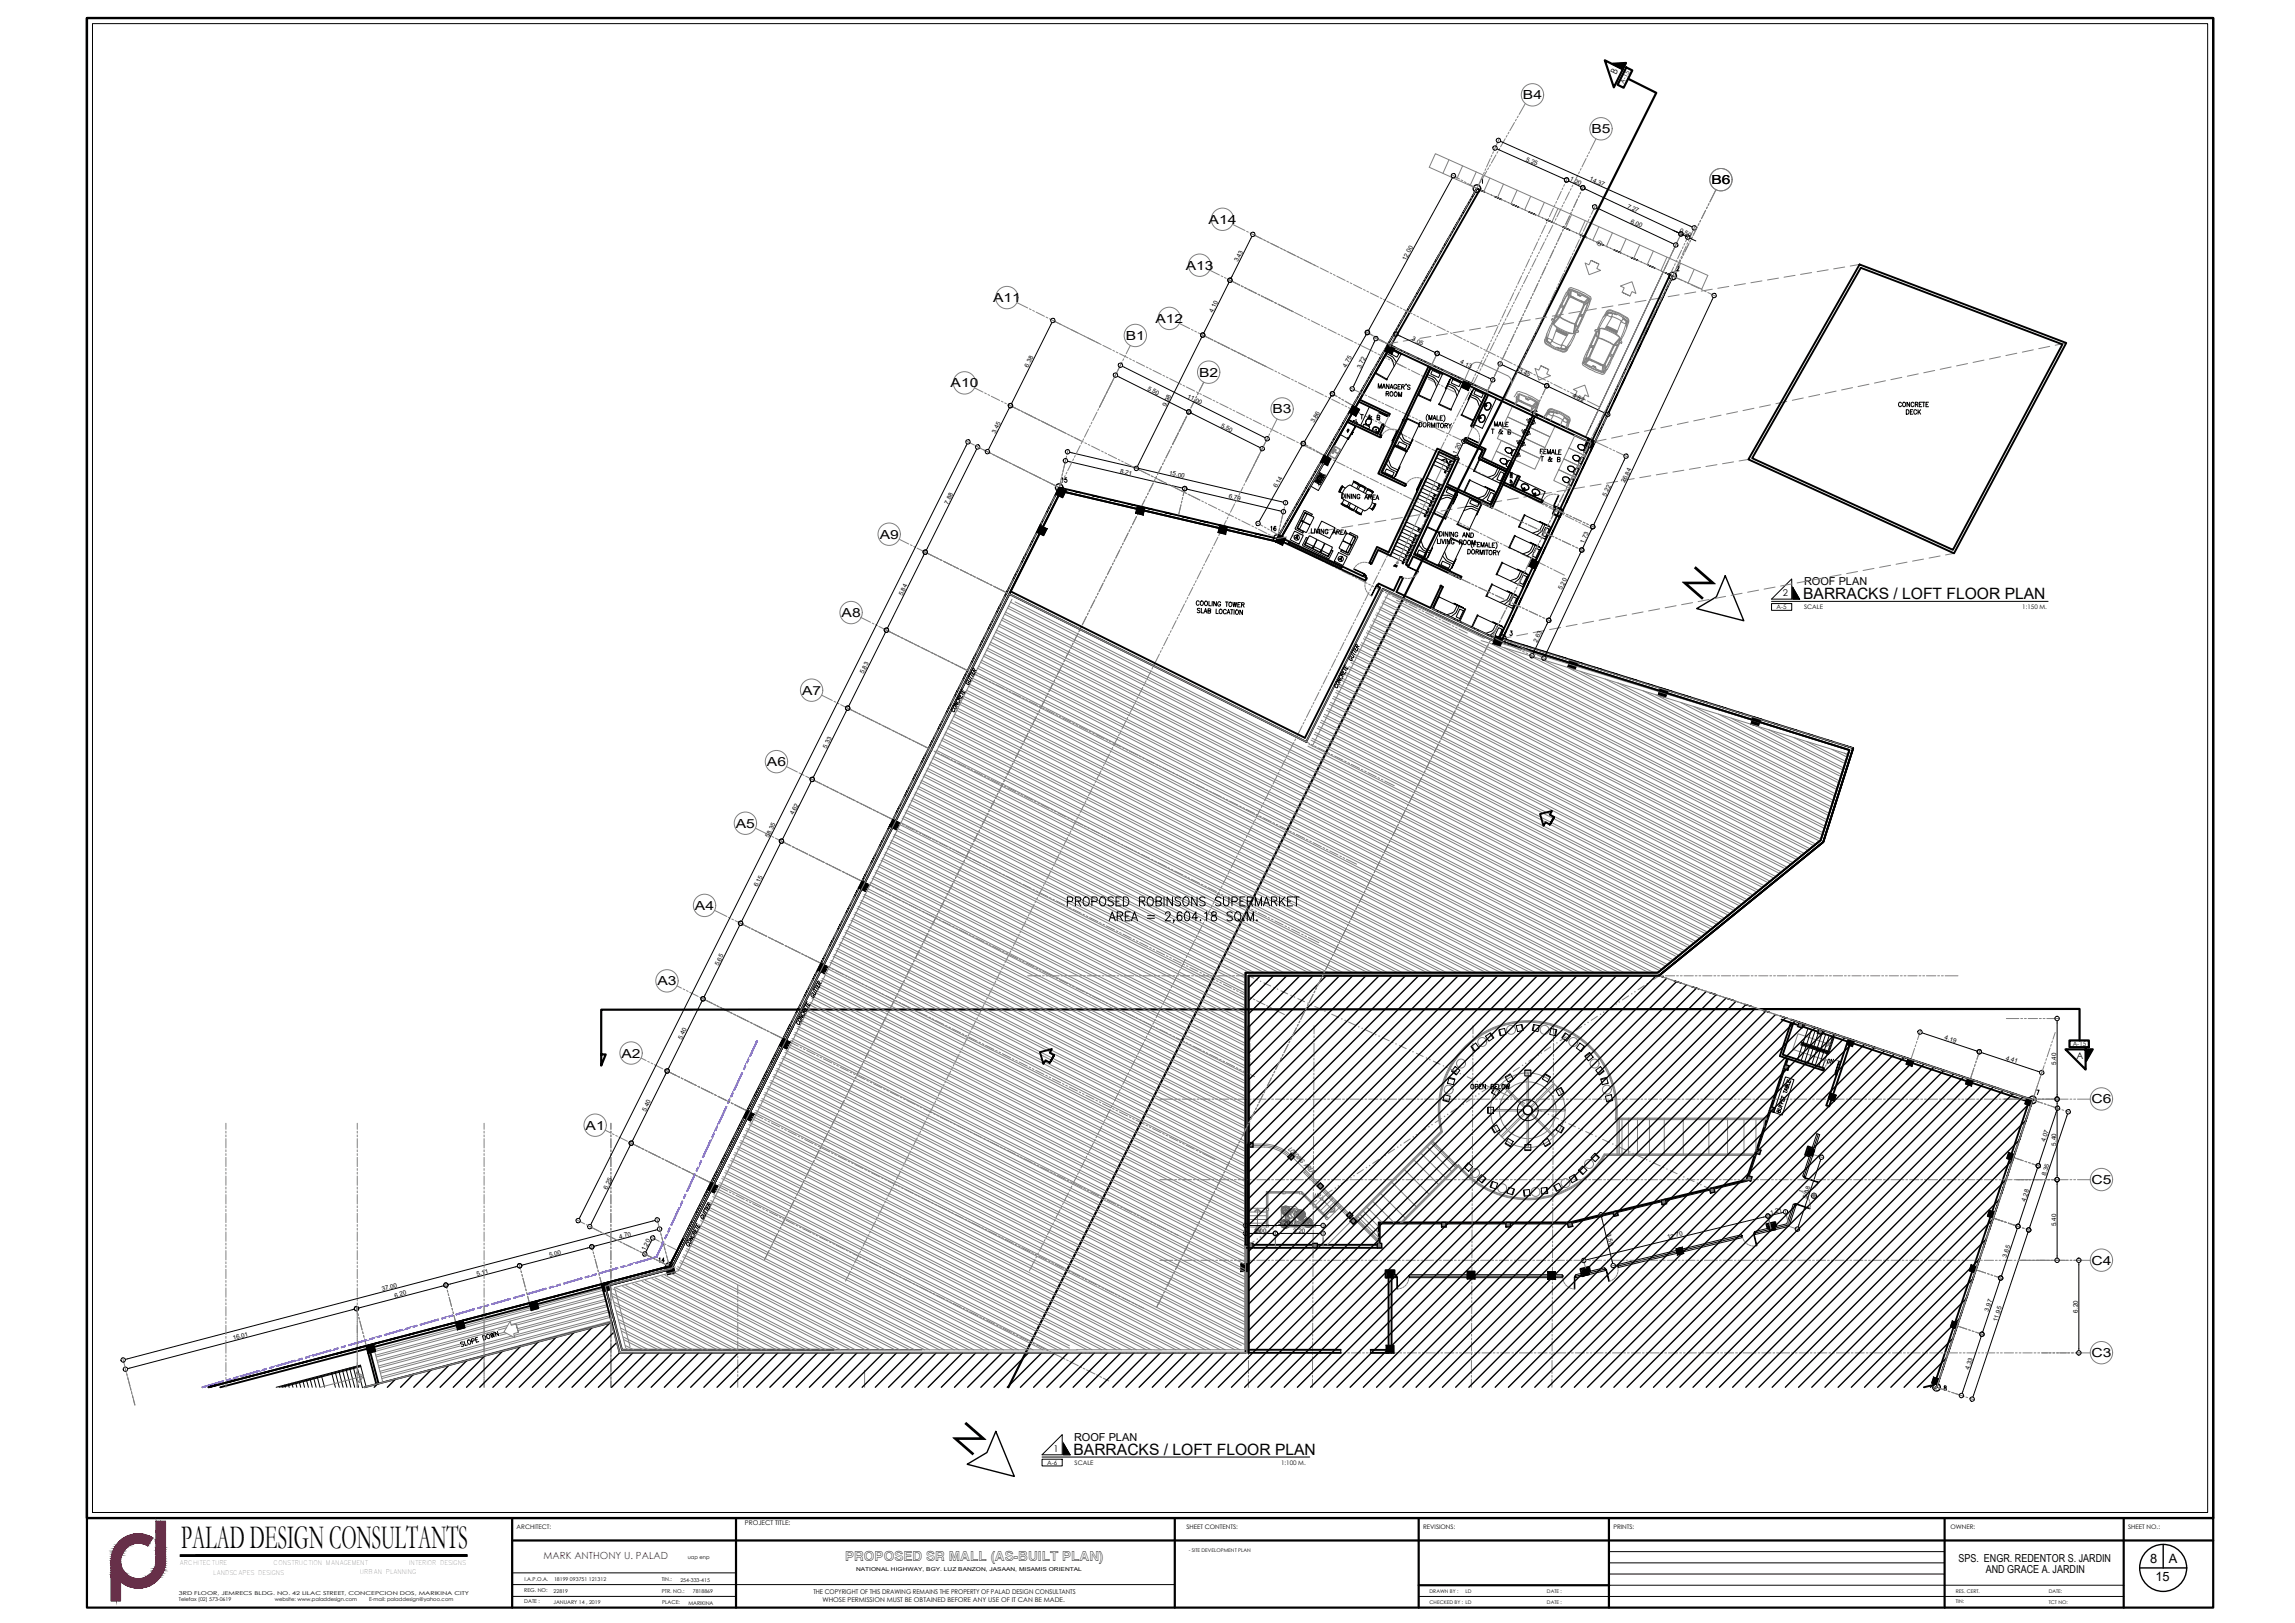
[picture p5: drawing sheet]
<svg xmlns="http://www.w3.org/2000/svg" width="420mm" height="297mm" viewBox="0 0 420 297" stroke-linecap="round" stroke-linejoin="round" font-family="sans-serif">
<defs><g id="words">
<g font-size="6.8">
<text x="310.8" y="103.2" transform="rotate(131 310.8 103.2)">N</text>
<text x="177.3" y="259.8" transform="rotate(131 177.3 259.8)">N</text>
</g>
<text font-size="6.2" x="33.2" y="283.2">PALAD DESIGN CONSULTANTS</text>
<g font-size="3.5" fill="#808080">
<text x="196.5" y="89.6" transform="rotate(-90 196.5 89.6)">15</text>
<text x="257.2" y="105.1" transform="rotate(-90 257.2 105.1)">DN</text>
<text x="239.9" y="220.5">UP</text>
<text x="119.6" y="232.1">14</text>
</g>
<g font-size="3.5">
<text x="231.8" y="98.4">16</text>
<text x="333.7" y="195.8">DN</text>
<text x="228.6" y="226.8">DN</text>
</g>
<g font-size="3.1" fill="#808080">
<text x="263.9" y="87.1">21</text>
<text x="262.5" y="95.2" transform="rotate(-90 262.5 95.2)">31</text>
<text x="258.6" y="104.1" transform="rotate(-90 258.6 104.1)">42</text>
</g>
<g font-size="3.1">
<text x="264.2" y="86.4">20</text>
<text x="266" y="87.8" transform="rotate(-90 266 87.8)">22</text>
<text x="260.4" y="94.5">30</text>
<text x="260.7" y="93.8">29</text>
<text x="261.4" y="92.8">27</text>
<text x="262.5" y="90.3">23</text>
<text x="263.5" y="93.5" transform="rotate(-90 263.5 93.5)">28</text>
<text x="257.2" y="101.2">38</text>
<text x="258.2" y="99.5">35</text>
<text x="255.8" y="104.4">43</text>
<text x="256.5" y="103.4">41</text>
</g>
<g font-size="2.9">
<text x="330.1" y="109.7">BARRACKS / LOFT FLOOR PLAN</text>
<text x="196.5" y="266.3">BARRACKS / LOFT FLOOR PLAN</text>
</g>
<g font-size="2.6">
<text x="263.9" y="92.1" transform="rotate(-90 263.9 92.1)">26</text>
<text x="258.9" y="102.7" transform="rotate(-90 258.9 102.7)">40</text>
</g>
<text font-size="2.5" x="154.7" y="285.7">PROPOSED SR MALL (AS-BUILT PLAN)</text>
<g font-size="2.4">
<text x="393.6" y="286.1">8</text>
<text x="397" y="286.1">A</text>
<text x="394.6" y="289.4">15</text>
</g>
<g font-size="2.3">
<text x="278.8" y="18.2">B4</text>
<text x="291.4" y="24.4">B5</text>
<text x="313.3" y="33.7">B6</text>
<text x="221.3" y="41">A14</text>
<text x="217.1" y="49.3">A13</text>
<text x="181.8" y="55.3">A11</text>
<text x="211.5" y="59.1">A12</text>
<text x="206.1" y="62.2">B1</text>
<text x="174" y="70.9">A10</text>
<text x="219.5" y="68.9">B2</text>
<text x="233" y="75.7">B3</text>
<text x="161" y="98.6">A9</text>
<text x="154.1" y="112.9">A8</text>
<text x="146.8" y="127.1">A7</text>
<text x="140.4" y="140.2">A6</text>
<text x="134.7" y="151.5">A5</text>
<text x="127.2" y="166.5">A4</text>
<text x="120.4" y="180.3">A3</text>
<text x="113.8" y="193.6">A2</text>
<text x="382.9" y="202">C6</text>
<text x="107.2" y="206.8">A1</text>
<text x="382.9" y="216.7">C5</text>
<text x="382.9" y="231.5">C4</text>
<text x="382.9" y="248.4">C3</text>
</g>
<g font-size="2">
<text x="330.3" y="107.1">ROOF PLAN</text>
<text x="196.6" y="263.7">ROOF PLAN</text>
<text x="358.6" y="285.9">SPS. ENGR. REDENTOR S. JARDIN</text>
<text x="363.6" y="287.8">AND GRACE A. JARDIN</text>
</g>
<text font-size="1.8" fill="#f00" x="99.5" y="285.3">MARK ANTHONY U. PALAD</text>
<g font-size="1.7">
<text x="295.9" y="13.8" transform="rotate(-64 295.9 13.8)">B</text>
<text x="326.4" y="109.1">2</text>
<text x="380.1" y="193.9">A</text>
<text x="192.8" y="265.7">1</text>
</g>
<g font-size="1.2">
<text x="136.4" y="279.2">PROJECT TITLE:</text>
<text x="32.9" y="286.5">ARCHITECTURE</text>
<text x="50.1" y="286.4">CONSTRUCTION MANAGEMENT</text>
<text x="74.9" y="286.5">INTERIOR DESIGNS</text>
<text x="39.1" y="288.3">LANDSCAPES DESIGNS</text>
<text x="65.9" y="288.1">URBAN PLANNING</text>
<text x="148.9" y="291.7">THE COPYRIGHT OF THIS DRAWING REMAINS THE PROPERTY OF PALAD DESIGN CONSULTANTS</text>
<text x="150.6" y="293.2">WHOSE PERMISSION MUST BE OBTAINED BEFORE ANY USE OF IT CAN BE MADE.</text>
</g>
<g font-size="1.1">
<text x="297.3" y="15.4" transform="rotate(-63 297.3 15.4)">A-15</text>
<text x="279.3" y="29.4" transform="rotate(24 279.3 29.4)">5.25</text>
<text x="287.3" y="33" transform="rotate(25 287.3 33)">1.20</text>
<text x="291" y="33" transform="rotate(24 291 33)">14.37</text>
<text x="297.8" y="38" transform="rotate(25 297.8 38)">7.27</text>
<text x="298.4" y="40.7" transform="rotate(25 298.4 40.7)">6.00</text>
<text x="257.4" y="47.7" transform="rotate(-61 257.4 47.7)">12.00</text>
<text x="307.4" y="42.5" transform="rotate(25 307.4 42.5)">0.50</text>
<text x="226.6" y="48" transform="rotate(-64 226.6 48)">3.43</text>
<text x="222.1" y="57.2" transform="rotate(-63 222.1 57.2)">4.10</text>
<text x="258.4" y="62.3" transform="rotate(25 258.4 62.3)">3.05</text>
<text x="188.2" y="67.4" transform="rotate(-64 188.2 67.4)">6.38</text>
<text x="210" y="71.4" transform="rotate(27 210 71.4)">5.50</text>
<text x="246.5" y="67.3" transform="rotate(-60 246.5 67.3)">4.75</text>
<text x="249.1" y="67.5" transform="rotate(-65 249.1 67.5)">3.72</text>
<text x="267.3" y="66.5" transform="rotate(25 267.3 66.5)">4.13</text>
<text x="278" y="68" transform="rotate(25 278 68)">3.45</text>
<text x="213.5" y="74.5" transform="rotate(-63 213.5 74.5)">9.98</text>
<text x="217.3" y="72.8" transform="rotate(27 217.3 72.8)">11.00</text>
<text x="240.6" y="77.5" transform="rotate(-60 240.6 77.5)">3.86</text>
<text x="287.8" y="72.6" transform="rotate(25 287.8 72.6)">4.52</text>
<text x="182.3" y="79.4" transform="rotate(-63 182.3 79.4)">3.45</text>
<text x="223.4" y="78.1" transform="rotate(27 223.4 78.1)">5.50</text>
<text x="266.7" y="83.2" transform="rotate(-65 266.7 83.2)">1.20</text>
<text x="205" y="86.5" transform="rotate(13 205 86.5)">8.21</text>
<text x="214" y="86.9" transform="rotate(13 214 86.9)">15.00</text>
<text x="233.8" y="89.4" transform="rotate(-60 233.8 89.4)">6.14</text>
<text x="297.5" y="88.5" transform="rotate(-65 297.5 88.5)">26.84</text>
<text x="173.6" y="92.4" transform="rotate(-63 173.6 92.4)">7.88</text>
<text x="224.9" y="91.1" transform="rotate(13 224.9 91.1)">6.79</text>
<text x="294" y="90.9" transform="rotate(-65 294 90.9)">5.22</text>
<text x="290" y="99.5" transform="rotate(-65 290 99.5)">1.73</text>
<text x="165.2" y="109.1" transform="rotate(-63 165.2 109.1)">5.84</text>
<text x="286" y="108" transform="rotate(-65 286 108)">5.20</text>
<text x="325.2" y="111.5">A-5</text>
<text x="330.3" y="111.5">SCALE</text>
<text x="370.2" y="111.5">1:150 M.</text>
<text x="281.4" y="117.7" transform="rotate(-65 281.4 117.7)">2.63</text>
<text x="158.1" y="123.4" transform="rotate(-64 158.1 123.4)">5.83</text>
<text x="151.3" y="137.1" transform="rotate(-64 151.3 137.1)">5.33</text>
<text x="145.3" y="149.2" transform="rotate(-63 145.3 149.2)">4.62</text>
<text x="140.8" y="153.4" transform="rotate(-63 140.8 153.4)">58.35</text>
<text x="138.7" y="162.4" transform="rotate(-64 138.7 162.4)">6.15</text>
<text x="131.5" y="176.8" transform="rotate(-63 131.5 176.8)">5.65</text>
<text x="124.8" y="190.3" transform="rotate(-64 124.8 190.3)">5.40</text>
<text x="355.9" y="190.2" transform="rotate(18 355.9 190.2)">4.19</text>
<text x="379.5" y="191.5">A-15</text>
<text x="367.2" y="194" transform="rotate(18 367.2 194)">4.41</text>
<text x="376.4" y="194.9" transform="rotate(-90 376.4 194.9)">5.40</text>
<text x="118.2" y="203.5" transform="rotate(-64 118.2 203.5)">5.40</text>
<text x="374.4" y="209.1" transform="rotate(-72 374.4 209.1)">4.07</text>
<text x="376.4" y="209.7" transform="rotate(-90 376.4 209.7)">5.40</text>
<text x="374.5" y="215.3" transform="rotate(-72 374.5 215.3)">8.35</text>
<text x="111.1" y="217.8" transform="rotate(-64 111.1 217.8)">6.25</text>
<text x="330.8" y="219.4" transform="rotate(-72 330.8 219.4)">5.08</text>
<text x="370.8" y="219.9" transform="rotate(-71 370.8 219.9)">4.28</text>
<text x="113.5" y="226.7" transform="rotate(-15 113.5 226.7)">4.70</text>
<text x="229.7" y="225.6">2.00</text>
<text x="234" y="224.1">5.20</text>
<text x="236.7" y="225.6">3.20</text>
<text x="294.1" y="225.9" transform="rotate(77 294.1 225.9)">3.50</text>
<text x="305.3" y="226.8" transform="rotate(-14 305.3 226.8)">12.70</text>
<text x="324.2" y="222.3" transform="rotate(-14 324.2 222.3)">1.21</text>
<text x="376.4" y="224.4" transform="rotate(-90 376.4 224.4)">5.40</text>
<text x="87.4" y="233.5" transform="rotate(-15 87.4 233.5)">5.11</text>
<text x="100.6" y="230.1" transform="rotate(-15 100.6 230.1)">5.00</text>
<text x="118.1" y="229" transform="rotate(-63 118.1 229)">1.20</text>
<text x="367.4" y="230.2" transform="rotate(-72 367.4 230.2)">3.65</text>
<text x="70" y="236.3" transform="rotate(-15 70 236.3)">37.00</text>
<text x="72.3" y="237.5" transform="rotate(-15 72.3 237.5)">6.20</text>
<text x="42.7" y="245.3" transform="rotate(-15 42.7 245.3)">16.01</text>
<text x="364.1" y="240.1" transform="rotate(-72 364.1 240.1)">3.97</text>
<text x="365.6" y="241.9" transform="rotate(-72 365.6 241.9)">11.95</text>
<text x="380.4" y="240.2" transform="rotate(-90 380.4 240.2)">6.20</text>
<text x="360.5" y="250.8" transform="rotate(-71 360.5 250.8)">4.33</text>
<text x="191.7" y="268.1">A-6</text>
<text x="196.7" y="268.1">SCALE</text>
<text x="234.5" y="268.1">1:100 M.</text>
<text x="94.6" y="279.9">ARCHITECT:</text>
<text x="217.2" y="279.9">SHEET CONTENTS:</text>
<text x="260.5" y="279.9">REVISIONS:</text>
<text x="295.4" y="279.9">PRINTS:</text>
<text x="357.1" y="279.9">OWNER:</text>
<text x="389.6" y="279.9">SHEET NO.:</text>
</g>
<g font-size="1">
<text x="125.9" y="285.3">uap enp</text>
<text x="156.7" y="287.5">NATIONAL HIGHWAY, BGY. LUZ BANZON, JASAAN, MISAMIS ORIENTAL</text>
<text x="32.7" y="292.9">Telefax (02) 573-0619</text>
<text x="32.7" y="291.9">3RD FLOOR, JEMRECS BLDG. NO. 42 LILAC STREET, CONCEPCION DOS, MARIKINA CITY</text>
<text x="50.3" y="292.9">website: www.paladdesign.com</text>
<text x="67.6" y="292.9">E-mail: paladdesign@yahoo.com</text>
<text x="96" y="291.4">REG. NO:</text>
<text x="96" y="293.5">DATE :</text>
<text x="96" y="289.3">I.A.P.O.A.</text>
<text x="101.3" y="291.5">22819</text>
<text x="101.3" y="293.5">JANUARY 14 , 2019</text>
<text x="101.4" y="289.4">18199 093751 121312</text>
<text x="121.1" y="291.5">PTR. NO.:</text>
<text x="121.1" y="289.4">TIN.:</text>
<text x="121.2" y="293.6">PLACE:</text>
<text x="124.6" y="289.5">254-333-415</text>
<text x="126" y="293.8">MARIKINA</text>
<text x="126.8" y="291.6">7818869</text>
</g>
<g font-size=".9">
<text x="217.6" y="284">- SITE DEVELOPMENT PLAN</text>
<text x="261.7" y="293.5">CHECKED BY : LD</text>
<text x="261.7" y="291.5">DRAWN BY :</text>
<text x="268.3" y="291.6">LD</text>
<text x="283.2" y="291.5">DATE :</text>
<text x="283.2" y="293.5">DATE :</text>
<text x="358.1" y="293.4">TIN:</text>
<text x="358.1" y="291.5">RES. CERT.</text>
<text x="375.1" y="293.5">TCT NO:</text>
<text x="375.1" y="291.5">DATE:</text>
</g>
</g></defs>
<!-- layer: 0 -->
<g fill="none" stroke="#808080" stroke-width=".18">
<path d="M262.8 28.1l49.9 22.3-1.1 2.5-49.9-22.3zM265.3 29.2l-1.1 2.5M265.7 32l1.5 .8M267.5 32.9l.3 .2M267.8 30.3l-1.1 2.5M268.1 33.3l.3 .1M268.7 33.6l1.5 .8M270.3 31.5l-1.2 2.5M271.5 32.1l-1 2.2M271.7 31.5l-.1 .3M272 30.9l-.1 .3M272.8 32.6l-1.2 2.5"/>
<path d="M272.8 29l-.6 1.6M273.1 28.4l-.1 .3M273.4 27.8l-.1 .3M273.9 26.7l-.1 .1M274.5 25.3l-1 2.2M275.3 33.7l-1.2 2.5M277.7 34.8l-1.1 2.5M280.2 35.9l-1.1 2.5M282.7 37l-1.1 2.5M283.5 40l-.1 .3M284.4 38.1l-.7 1.6M284.7 37.5l-.2 .3"/>
<path d="M285 36.9l-.2 .3M285.2 38.1l-1.1 2.5M285.8 35l-.7 1.6M286.1 34.4l-.1 .3M286.4 33.8l-.1 .3M286.9 32.7l.1-.1-.4 .9M287.4 39.5l-.8 1.5 .8-1.5M287.5 39.2l.2-.3-.2 .3M287.7 39.3l-1.1 2.5M287.9 38.3l-.1 .3M288.8 36.4l-.7 1.6M289.1 35.8l-.1 .3"/>
<path d="M289.2 35.5l.2-.3-.2 .3M290 34l-.5 .9M291.2 39.5l-.2 .3M292.1 37.5l-.8 1.7M192.4 58.5l2.1 1M194.8 59.7l.3 .1M224.8 51.1l2.2 1.1M227.3 52.3l.3 .2M227.9 52.6l.3 .2M228.5 53l1.5 .7M229 42.7l2.2 1.1M230.3 53.9l.3 .1"/>
<path d="M230.9 54.2l.4 .1M231.5 43.9l.3 .2M231.6 54.5l1.5 .7M232.1 44.3l.3 .1M232.7 44.6l1.5 .7M233.4 55.4l.3 .1M234 55.7l.3 .1M234.5 45.5l.3 .1M234.6 56l2.2 1.1M235.1 45.8l.3 .1M235.7 46.1l1.6 .7M237.6 47l.3 .1"/>
<path d="M238.2 47.3l.3 .1M238.8 47.6l2.2 1.1M274.2 59.7l-.7 1.6M274.5 59.1l-.1 .3M274.8 58.5l-.1 .3M275.7 56.7l-.7 1.5M276 56l-.2 .4M276.3 55.4l-.2 .3M277.1 53.6l-.7 1.5M277.4 52.9l-.1 .4M277.7 52.3l-.1 .3M277.8 59.9l-.2 .3"/>
<path d="M278.6 50.5l-.7 1.5M278.6 58.1l-.7 1.5M278.7 58.1l-.8 1.5M278.9 49.9l-.2 .3M278.9 57.4l-.1 .3M279.2 49.2l-.2 .3M279.2 56.8l-.1 .3M280 47.4l-.7 1.5M280.1 55l-.7 1.5M280.3 46.8l-.1 .3M280.4 54.3l-.2 .4 .2-.3M280.6 46.2l-.1 .3"/>
<path d="M280.7 53.7l-.2 .4M281.5 44.3l-.7 1.5M281.5 51.9l-.7 1.5M281.6 51.9l-.8 1.5M281.8 43.7l-.2 .3M281.8 51.3l-.1 .3M281.9 59.3l-.7 1.6M282.1 43.1l-.2 .3M282.1 50.7l-.1 .3M282.1 50.6l-.1 .3M282.2 58.7l-.2 .3M282.5 58.1l-.2 .3"/>
<path d="M282.9 41.2l-.7 1.5M283 48.8l-.7 1.6M283.2 40.6l-.1 .3M283.3 48.2l-.1 .3M283.3 48.2l-.2 .3M283.3 56.2l-.7 1.6M283.6 47.5l-.2 .4M283.6 55.6l-.1 .3M283.9 55l-.1 .3M284.5 45.7l-.8 1.6M284.7 45.1l-.1 .3M284.8 53.1l-.7 1.6"/>
<path d="M285 44.5l-.1 .3M285.1 52.5l-.2 .3M285.4 51.9l-.2 .3M285.9 42.6l-.7 1.6M286.2 42l-.1 .3M286.2 50l-.7 1.6M286.5 41.4l-.2 .3M286.5 49.4l-.1 .3M286.8 48.8l-.1 .3M287.7 47l-.7 1.5M288 46.3l-.2 .3M288.3 45.7l-.2 .3"/>
<path d="M289.1 43.9l-.7 1.5M289.4 43.2l-.1 .3M289.7 42.6l-.1 .3M290.2 40.4l-1.1 2.5M290.6 40.8l-.7 1.5M290.9 40.1l-.2 .4M291.3 47.7l1.4 .6-.4 .8 .7 .4-2.1 .8-.7-2.2 .7 .4 .4-.8 1.4 .6M292.7 41.5l-1.1 2.5M295.2 42.6l-1.1 2.5M297 53.5l1.4 .7 .4-.8 .7 .3-.7-2.1-2.1 .8 .7 .3-.4 .8 1.4 .7M297.7 43.7l-1.1 2.5M299.8 59.7l-.1 .3"/>
<path d="M299.9 59.5l-.1 .3M300.1 59.1l-.1 .3M300.2 44.8l-1.1 2.5M300.2 58.9l-.1 .3M301 57.2l-.8 1.6M301.1 57l-.7 1.6M301.3 56.6l-.2 .3M301.4 56.4l-.2 .3M301.6 56l-.2 .3M301.7 55.8l-.2 .3M302.4 54.2l-.7 1.5M302.5 53.9l-.7 1.6"/>
<path d="M302.7 45.9l-1.1 2.5M302.7 53.5l-.1 .3M302.8 53.3l-.1 .3M303 52.9l-.1 .3M303.1 52.7l-.1 .3M304 50.8l-.9 1.8M304.2 50.4l-.2 .4M304.3 50.2l-.2 .3M304.6 49.6l-.3 .5M305.2 48.3l-.6 1.2M305.2 47.1l-1.1 2.5M305.4 47.7l-.8 1.8"/>
<path d="M305.5 47.7l-.2 .3M305.6 47.3l-.1 .4M305.7 47.1l-.1 .3M306 46.5l-.4 .9M306.4 48.9l-.6 1.2M306.5 50.6l1.5 .8M306.7 48.3l-.1 .3M307 44.5l-1.1 2.2M307 47.6l-.2 .3M307.3 48.1l-1 2.2M307.4 43.6l-1.4 2.8M307.5 43.3l.4-.9-.5 1.3"/>
<path d="M307.6 47.5l-.2 .3M307.7 48.2l-1.1 2.5M307.9 46.9l-.2 .3M307.9 45.8l-.8 1.5M308.1 45.2l-.1 .3M308.3 51.5l.3 .2M308.4 44.5l-.1 .4M308.7 45l-.7 1.6M308.9 51.8l.4 .1M309 44.4l-.2 .3M309.1 43l-.5 1.2M309.2 43.8l-.1 .3"/>
<path d="M309.6 52.1l1.5 .7M310.2 49.3l-1.1 2.5M310.3 41.3l-.9 2.2M311.4 53l.3 .1M312 53.3l.3 .1M312.7 53.5l1.5 .8M184.6 74.1l2.2 1M184.6 74l1.3 .7M186.2 74.8l.3 .2M186.8 75.1l.3 .2M187.1 75.3l.3 .2M187.4 75.5l1.6 .7"/>
<path d="M187.7 75.6l.3 .2M188.3 75.9l1.5 .8M189.3 76.4l.3 .1M189.9 76.7l.5 .3M190.5 77l1.5 .7M190.7 77.1l.4 .2M191.4 77.4l3.7 1.9M192.3 77.9l.3 .1M192.9 78.2l.4 .2M195.4 79.4l.3 .2M195.5 60l.3 .2M196 79.7l.3 .2"/>
<path d="M196.1 60.3l1.5 .8M197.9 61.2l.3 .2M198.5 61.5l.3 .2M199.1 61.8l2.2 1.1M202 73.1l-.2 .3M202.4 72.2l-1.1 2.4M202.7 71.6l-.1 .3M203.5 70.1l-.1 .3M203.8 69.4l-1.4 2.8M204.3 68.5l-.2 .4M204.4 68.3l-.6 1.2M205.3 66.5l-.9 1.7"/>
<path d="M215.4 79.8l-.1 .3M215.7 79.2l-.1 .3M216.7 77.4l-.8 1.5M216.9 76.8l-.1 .3M217.3 76.2l-.2 .3M217.8 75l-.4 .9M219.8 61.1l2.2 1.1M222.3 62.4l.3 .1M222.9 62.7l.3 .1M223.5 63l1.5 .7M225.4 63.9l.3 .1M226 64.2l.3 .2"/>
<path d="M226.6 64.5l1.5 .8M228.4 65.4l.3 .2M229 65.7l.3 .2M229.6 66l2.2 1.1M232.2 79.9l-.9 1.8M243.6 71.9l1.2 .7M243.6 71.8l1.2 .8M245.1 72.7l.3 .2-.3-.1M245.7 73.1l.3 .2M245.7 73.1l.3 .1M246.3 73.4l1.2 .7-1.2-.7M247.2 71l1.8 .8"/>
<path d="M249.3 72l.3 .1M249.9 72.3l.3 .1M250 60.7l1.4 .8M250 60.6l1.2 .7M250.5 72.6l1.6 .7M251.5 61.5l.3 .1M251.5 61.8l1.8 .8M251.7 61.7l.3 .1M252.1 61.8l.3 .2M252.3 62l.3 .2M252.4 73.4l.3 .2M252.7 62.2l1.2 .7"/>
<path d="M252.9 62.3l1.5 .8M253 73.7l.3 .2M253.6 62.8l.3 .1M253.6 74l1.6 .7M254.2 63.1l.3 .1M254.3 76.1l-.9 1.7M254.8 63.4l1.6 .7M255.5 74.9l.3 .1M255.6 66.4l1.6 .8M255.7 60.8l-1.2 2.6M256.1 75.2l.3 .1M256.7 75.5l1.5 .7"/>
<path d="M256.7 64.2l.3 .2M257.3 64.5l.3 .2M257.9 64.8l1.6 .7M258.6 76.3l.3 .2M259.2 76.6l.3 .2M259.8 65.7l.3 .1M259.8 76.9l1.5 .7M260.4 66l.3 .1M261 66.3l1.6 .7M261.7 77.8l.3 .1M262.3 78.1l.3 .1M262.9 67.1l.3 .2"/>
<path d="M262.9 78.4l1.5 .7M263.3 64.3l-1.3 2.7M263.5 67.4l.3 .2M264.1 67.7l1.6 .7M264.7 79.2l.3 .2M265.4 79.5l.3 .2M266 79.8l1.7 .9M266 68.6l.3 .1M266.6 68.9l.3 .1M267.2 69.2l1.6 .7M269.1 70l.3 .2M269.6 78.1l-1 2.2"/>
<path d="M269.7 70.3l.3 .2M269.9 69l-.4 .9M270.2 68.4l-.2 .3M270.3 70.6l1.8 .9M270.5 67.8l-.2 .3M271.3 65.9l-.7 1.6M271.6 65.3l-.1 .3M271.9 64.7l-.1 .3M272.8 62.8l-.8 1.6M272.8 70.4l-.4 .9M273.1 62.2l-.2 .3M273.3 69.5l.1-.3-.1 .3"/>
<path d="M273.4 61.6l-.2 .3M273.5 69.1l-1.3 2.7 .9-2-.1 .3M274.6 66.7l-.2 .3M274.7 73.3l12.5 5.8M274.8 66.2l-1.2 2.7 .7-1.6M274.9 66.1l-.2 .3M275 65.8l.7-1.6-.7 1.6M275.1 78.3l3.7 1.7-1 2-3.7-1.7zM276 76.3l3.7 1.7-.9 2-3.7-1.7zM276 63.6l-.1 .3M276.3 63l-.1 .3M276.9 74.3l3.7 1.8-.9 1.9-3.7-1.7z"/>
<path d="M277.2 61.1l-.7 1.6M277.3 60.8l.2-.3-.2 .4M277.5 68.6l-.8 1.7M277.8 68l-.1 .3M278.1 67.3l-.1 .4M279 65.5l-.7 1.5M279.3 64.9l-.2 .3M279.6 64.3l-.2 .3M280.1 78.2l3.7 1.8-1 1.9-3.7-1.7zM280.4 62.4l-.7 1.6M280.7 61.8l-.1 .3M281 76.2l3.7 1.8-.9 2-3.7-1.8z"/>
<path d="M281 61.2l-.1 .3M281.7 73.8l-1 2M282 73.2l-.2 .3M282.1 66.9l1.4 .7-.3 .8 .7 .4-2.2 .8-.7-2.2 .7 .4 .4-.9 1.4 .7M282.3 72.6l-.2 .3M283.3 70.2l-.9 2.1M288.3 79.7l3 1.4-1.1 2.3-3-1.4zM288.3 72.4l1.5 .7 .4-.8 .7 .3-.8-2.1-2.1 .8 .7 .3-.4 .8 1.5 .7M290.8 78.9l-.4 .9M291.1 78.3l-.1 .3M291.4 77.6l-.2 .3M292.4 75.6l-.9 1.7"/>
<path d="M292.7 74.9l-.3 .6M292.8 74.5l-.1 .4M292.9 79l-1 2.1M292.9 74.3l-.1 .3M293.1 78.4l-.1 .3M293.4 77.8l-.1 .3M293.7 72.7l-.7 1.5M293.8 72.5l-.7 1.5M294.1 71.8l-.2 .6M294.3 71.5l-.1 .3M294.4 71.2l-.1 .3M294.5 75.5l-.9 2"/>
<path d="M295.3 69.4l-.9 1.7M295.5 69l-.2 .3M295.6 68.8l-.2 .3M295.8 68.4l-.2 .3M295.9 68.1l-.2 .3M296.7 66.3l-.8 1.8M297 65.7l-.2 .5M297.2 65.3l-.1 .3M297.3 65l-.1 .4M298.1 63.4l-.8 1.6M298.2 63.2l-.7 1.5M298.4 62.8l-.2 .3"/>
<path d="M298.5 62.6l-.2 .3M298.7 62.2l-.2 .3M298.8 62l-.2 .3M299.6 60.1l-.8 1.8M176.9 80.7l1.5 .8M178.6 81.6l2.2 1.1M178.7 81.6l.3 .2M179.3 81.9l.3 .2M179.9 82.2l1.5 .8M180.4 82.5l1.3 .6M181.1 82.9l.3 .1M181.7 83.2l.3 .1"/>
<path d="M181.7 83.1l.6 .3M182.3 83.5l1.6 .7M182.4 83.5l.5 .2M183 83.8l1.5 .7M183.2 83.9l1.9 .9M184.2 84.4l.3 .1M184.8 84.7l.3 .1M185.1 84.8l.3 .2M185.4 85l1.5 .8M185.4 85l.3 .1M185.7 85.1l.3 .2M186 85.3l1.8 .9"/>
<path d="M187.2 85.9l.3 .2M187.8 86.2l2.2 1.1M188.5 86.5l.3 .2M188.7 86.6l.3 .2M189.1 86.8l1.8 .9M190.3 87.4l.3 .2M191.2 87.9l-.3-.2 .6 .3M191.5 88l2.2 1.1M191.5 88l.3 .2M191.8 88.2l.3 .1M195 84.8l-.4 1.7M195.1 84.1l-.1 .4"/>
<path d="M195.2 83.9l-.4 1.7M195.3 83.5l-.1 .3M195.5 82.3l-.2 .8M196.6 80l1.3 .7M207.7 85.6l2.1 1M210.1 86.8l.3 .1M210.8 87.1l.3 .1M211.4 87.4l1.5 .8M213.2 88.3l.3 .2M213.8 88.6l.3 .2M214.4 88.9l1.6 .8M215.1 80.5l-.4 .8"/>
<path d="M216.2 92.4l-.4 1.7M216.3 89.8l.3 .2M216.4 91.7l-.1 .4M216.5 91.1l-.1 .3M216.9 90.1l.3 .2M217 89l-.4 1.7M217.5 90.4l2.1 1.1M228.9 86.6l-.2 .3M229 86.3l-.9 1.7M229.3 85.7l-.3 .6M229.6 85l-.1 .4M230 95.6l1.2 .7"/>
<path d="M230.4 83.5l-.2 .3M231.1 82l-.1 .3M231.3 81.8l-2 3.8M234.9 94.1l-.4 1.7M235 93.5l-.1 .3M235.1 93.3l-.4 1.6M235.2 92.8l-.1 .3M235.4 91.6l-.2 .9M238.2 81l1.2 .7M238.3 80.9l1.2 .7M239.7 81.9l.4 .1M240.3 82.2l.3 .2"/>
<path d="M242.1 83.2l-1.2-.7 1.2 .7M242.3 84.8l-2.6 4.6M264.7 84.1l-8.8 18.8M268.2 80.9h.2M271.3 92l.8 .4M272.4 92.6l.3 .1M273 92.9l.3 .1M273.7 93.2l1.5 .7M273.9 82.6l3 1.4-.9 2-3-1.4zM274.9 80.6l2.9 1.4-.9 2-3-1.4zM275.5 94l.3 .2M276.1 94.3l.3 .2"/>
<path d="M276.8 94.6l1.5 .7M278.2 82.2l3.7 1.7-.9 2-3.7-1.7zM278.6 95.5l.3 .1M279.1 80.2l3.7 1.7-.9 2-3.7-1.7zM279.2 95.8l.3 .1M279.8 96.1l1.6 .7M281.7 96.9l.3 .2M282.3 97.2l.3 .2M282.4 91.7l2.2 1M282.5 92.1l.9 .4M282.9 97.5l1.6 .8M283.7 92.7l.3 .1"/>
<path d="M284.3 93l.3 .1M284.8 98.4l.3 .1M284.9 93.2l1.6 .8M285.4 86l2.9 1.4-.9 1.9-3-1.4zM285.4 98.7l.3 .1M286 99l1.6 .7M286.3 84l3 1.4-1 2-2.9-1.4zM286.8 94.1l.3 .2M287.2 82l3 1.4-.9 2-3-1.4zM287.4 94.4l.3 .2M287.9 99.9l.3 .1M288 94.7l1.5 .7"/>
<path d="M289.9 95.6l.3 .1M290.5 95.9l.3 .1M291.1 96.2l.9 .4M292.3 80.9l2.1 1M294.7 82.1l.3 .1M295.3 82.4l.3 .1M295.9 82.7l2.2 1M161.9 115.2l2.2 1M164.3 116.4l.4 .1-.3-.1M165 116.7l.3 .1M165.6 117l1.5 .7M167.4 117.9l.3 .1"/>
<path d="M168 118.2l.3 .1M168.6 118.5l1.6 .7M168.6 118.5l1.6 .8M169 100.9l2.2 1.1M170.5 119.4l.3 .2-.3-.2M171.1 119.7l.3 .2M171.8 102.3l-.3-.2 .3 .2M172.1 102.4l.3 .2M172.7 102.7l1.5 .8M174.8 103.8l-.2-.2 .3 .2M175.2 103.9l.3 .2M175.8 104.2l1.5 .8-1.5-.8"/>
<path d="M177.6 105.1l.3 .2-.3-.1M178.2 105.4l.3 .2M178.8 105.8l1.6 .7M180.2 119.7l114.5 58.3M180.6 119l115.9 59M180.7 106.7l.3 .1M180.7 118.6l116.7 59.4M181.1 117.9l118.1 60.1M181.3 107l.3 .1M181.3 117.5l118.8 60.5M181.7 116.8l120.2 61.2M181.8 116.4l121 61.6"/>
<path d="M181.9 107.3l2.1 1M182.2 115.7l121.7 62M182.4 115.3l121.9 62.1M182.8 114.6l122.2 62.2M182.9 114.2l122.4 62.3M183.3 113.5l122.7 62.5M183.5 113.1l122.9 62.6M183.9 112.4l123.1 62.7M184 112l123.4 62.9M184.4 111.3l123.7 63M184.6 110.9l123.8 63.1M184.8 108.7l54.3 27.1 14.1-28 20.3 9.5 65.1 20-5.3 16.5-29.8 24.2h-75.5v69h-114.1l-3.1-11.6 12.1-3.2z"/>
<path d="M184.8 108.7l54.3 27.1M185 110.2l124.1 63.2M185.3 109.7l-61.1 122.9-11.7 3 2.8 10.9M185.8 110.2l123.7 63M248.1 119.8l78.1 39.8M248.5 119.1l78.4 39.9M248.7 118.7l78.5 40M249 118l78.9 40.2M249.2 117.6l79.1 40.3M249.6 116.9l79.4 40.4M249.8 116.5l79.5 40.5M250.2 115.8l79.8 40.7"/>
<path d="M250.3 115.4l80 40.8M250.7 114.7l80.3 40.9M250.9 114.3l80.5 41M251.3 113.6l80.8 41.2M251.5 113.3l80.9 41.2M251.9 112.5l81.2 41.4M252 112.2l81.4 41.4M252.4 111.4l81.2 41.4M252.6 111.1l81.2 41.3M253 110.3l81 41.3M253.2 110l80.9 41.2M253.5 109.2l80.9 41.2"/>
<path d="M255.7 109.9l78.8 40.1M262.1 111.4l.9 .4M263.3 111.9l.3 .2M263.9 112.2l.3 .2M264.6 112.5l1.5 .7M266.1 105.3l-.9-.4 .9 .4M266.4 105.4l.3 .2M266.4 113.4l.3 .1M267 105.7l.3 .2M267 113.7l.3 .1M267.6 106l1.5 .8M267.6 114l1.6 .7"/>
<path d="M269.5 106.9l.3 .1M269.5 114.8l.3 .2M270.1 107.2l.3 .1M270.1 115.1l.3 .2M270.7 107.5l1.5 .7M270.7 115.4l1.6 .7M271.2 117.2l67.1 20.9M271.7 116.8l-17.5-8.3-13.9 28.1M272.5 108.3l.4 .2M272.6 116.3l.3 .1M273.1 117.9l61.7 31.4M273.2 108.6l.3 .2"/>
<path d="M273.2 116.6l.3 .1M273.7 116.6l65.6 20.3M273.8 108.9l1.5 .8M273.8 116.9l1.6 .7M275.3 117l1.6 .7M275.4 118.6l59.5 30.3M275.6 109.8l.3 .2M275.7 117.7l.3 .2M276.3 110.1l.3 .1M276.3 118l.3 .2M276.9 110.4l1.5 .7M276.9 118.3l1.5 .8"/>
<path d="M277.2 117.9l.3 .1M277.8 118.2l.3 .1M278.4 118.4l1.6 .8M278.7 111.3l.3 .1M278.8 119.2l.3 .2M279.4 119.5l.3 .1M279.7 111.7l-.4-.1 .4 .1M280 111.8l1.5 .8M280 119.8l.9 .4M280 120l55.1 28.1M280.3 119.3l.3 .2M280.9 119.6l.3 .2"/>
<path d="M281.5 119.9l1.5 .7M281.8 112.7l.3 .2M282.4 113l.3 .2M283.1 113.3l.8 .4-.8-.4M288.5 100.1l.3 .2M289.1 100.4l.9 .4M154.8 129.4l2.2 1.1M157.3 130.6l.3 .2M157.9 130.9l.3 .2M158.5 131.2l1.5 .8M160.3 132.2l.3 .1M160.9 132.5l.3 .1"/>
<path d="M161.5 132.8l1.6 .7M163.4 133.7l.3 .1M164 134l.3 .1M164.6 134.3l1.5 .7M166.4 135.2l.3 .1M167 135.5l.3 .2M167.7 135.8l2.1 1.1M170.1 139.9l74.9 38.1M170.3 139.5l75.6 38.5M170.6 138.8l77.1 39.2M170.8 138.4l77.8 39.6M171.2 137.7l79.2 40.3"/>
<path d="M171.4 137.3l79.9 40.7M171.7 120l1.5 .8M171.7 136.6l81.4 41.4M171.9 136.2l82.1 41.8M172.3 135.5l83.5 42.5M172.5 135.1l84.2 42.9M172.8 134.4l85.8 43.6M173 134l86.5 44M173.4 133.3l87.9 44.7M173.5 120.9l.3 .2M173.6 132.9l88.6 45.1M173.9 132.2l90.1 45.8"/>
<path d="M174.1 131.8l90.8 46.2M174.4 121.4l-.3-.2 .4 .2M174.5 131.1l92.2 46.9M174.7 130.7l92.9 47.3M174.8 121.5l2.1 1.1-2.1-1.1M175 130l94.4 48M175.2 129.6l95.1 48.4M175.6 128.9l96.5 49.1M175.8 128.5l97.2 49.5M176.1 127.8l98.7 50.2M176.3 127.4l99.4 50.6M176.7 126.7l100.8 51.3"/>
<path d="M176.9 126.3l101.5 51.7M177.2 125.6l103 52.4M177.4 125.2l103.7 52.8M177.8 124.5l105.1 53.5M178 124.1l105.8 53.9M178.4 123.4l107.2 54.6M178.5 123l108 55M178.9 122.3l109.4 55.7M179.1 121.9l110.1 56.1M179.5 121.2l111.5 56.8M179.6 120.8l112.3 57.2M180 120.1l113.8 57.9"/>
<path d="M239.4 136.6l70.8 36M239.6 136.2l70.9 36.1M240 135.5l71.2 36.2M240.2 135.1l71.4 36.4M240.6 134.4l71.7 36.5M240.8 134l71.8 36.6M241.1 133.3l72.2 36.7M241.3 132.9l72.3 36.9M241.7 132.2l72.6 37M241.9 131.8l72.8 37.1M242.3 131.1l73.1 37.3M242.5 130.7l73.2 37.4"/>
<path d="M242.8 130l73.6 37.5M243 129.6l73.8 37.6M243.4 128.9l74.1 37.8M243.6 128.6l74.2 37.8M244 127.8l74.5 38M244.1 127.5l74.8 38M244.5 126.7l75.1 38.3M244.7 126.4l75.2 38.3M245.1 125.6l75.5 38.5M245.3 125.3l75.7 38.5M245.6 124.5l76 38.8M245.8 124.2l76.2 38.8"/>
<path d="M246.2 123.5l76.5 38.9M246.4 123.1l76.6 39M246.8 122.4l76.9 39.2M247 122l77.1 39.3M247.3 121.3l77.5 39.4M247.5 120.9l77.6 39.5M247.9 120.2l77.9 39.7M282.3 120.7l53 27M287 122.1l48.5 24.8M289.3 122.8l46.4 23.7M293.9 124.3l42 21.4M296.2 125l39.8 20.3"/>
<path d="M300.8 126.4l35.5 18.1M303.1 127.1l33.3 17M307.7 128.6l29 14.7M310 129.3l26.8 13.6M314.6 130.7l22.4 11.4M316.9 131.4l20.3 10.3M321.5 132.8l15.9 8.1M323.8 133.6l13.7 7M328.4 135l9.4 4.8M330.7 135.7l7.2 3.7M335.3 137.1l2.9 1.5M337.7 137.8l.6 .4"/>
<path d="M142.7 153.8l2.1 1M145.1 155l.3 .1M145.7 155.3l.3 .1M146.3 155.6l1.6 .7M148.2 156.5l.3 .1M148.3 142.5l2.1 1M148.8 156.8l.3 .1M149.4 157.1l1.5 .8M150.7 143.7l.4 .1M151.2 158l.3 .2M151.4 144l.3 .1M151.8 158.3l.3 .2"/>
<path d="M152 144.3l1.5 .7M152.4 158.6l1.6 .8M153.8 145.2l.3 .1M154.3 159.5l.3 .2M154.4 145.5l.3 .1M154.9 159.8l.3 .2M155 145.8l1.6 .8M156.9 146.7l.3 .2M157.5 147l.3 .2M158.1 147.3l1.5 .8M159.9 148.2l.3 .2M160.2 159.6l67.8 34.6"/>
<path d="M160.4 159.3l67.6 34.4M160.5 148.5l.3 .2M160.7 158.5l67.3 34.3M160.9 158.2l67.1 34.2M161.1 148.8l2.1 1.1M161.3 157.4l66.7 34M161.5 157.1l66.5 33.9M161.8 156.3l66.2 33.8M162 156l66 33.6M162.4 155.2l65.6 33.5M162.6 154.9l65.4 33.3M162.9 154.1l65.1 33.2"/>
<path d="M163.1 153.8l64.9 33M163.5 153l64.5 32.9M163.7 152.7l64.3 32.8M164 151.9l64 32.6M164.2 151.6l63.8 32.5M164.6 150.8l63.4 32.4M164.8 150.5l63.2 32.2M165.1 149.8l62.9 32M165.3 149.4l62.7 31.9M165.7 148.6l62.3 31.8M165.9 148.3l62.1 31.6M166.2 147.5l61.8 31.5"/>
<path d="M166.4 147.2l61.6 31.4M166.8 146.4l62 31.6M167 146.1l62.7 31.9M167.3 145.3l64.2 32.7M167.5 145l64.9 33M167.9 144.2l66.3 33.8M168.1 143.9l67 34.1M168.4 143.1l68.5 34.9M168.6 142.8l69.2 35.2M169 142.1l70.6 35.9M169.2 141.7l71.3 36.3M169.5 141l72.8 37"/>
<path d="M169.7 140.6l73.5 37.4M135.2 168.8l2.1 1M137.6 170l.3 .1M138.2 170.3l.3 .2M138.8 170.6l1.6 .8M140.7 171.5l.3 .2M141.3 171.8l.3 .2M141.9 172.1l1.5 .8M143.7 173l.3 .2M144.3 173.3l.3 .2M144.9 173.6l1.6 .8M146.8 174.6l.3 .1"/>
<path d="M147.4 174.9l.3 .1M148 175.2l2.1 1M150.3 179.4l77.7 39.6M150.5 179.1l77.5 39.5M150.8 178.3l77.2 39.4M151 178l77 39.2M151.4 177.2l76.6 39.1M151.6 176.9l76.4 38.9M151.9 176.1l76.1 38.8M152.1 175.8l75.9 38.6M152.5 175l75.5 38.5M152.7 174.7l75.3 38.4"/>
<path d="M153 173.9l75 38.2M153.2 173.6l74.8 38.1M153.6 172.8l74.4 38M153.8 172.5l74.2 37.8M154.1 171.7l73.9 37.7M154.3 171.4l73.7 37.5M154.7 170.6l73.3 37.4M154.9 170.3l73.1 37.2M155.2 169.5l72.8 37.1M155.4 169.2l72.6 37M155.5 160.1l2.1 1.1M155.8 168.4l72.2 36.8"/>
<path d="M156 168.1l72 36.7M156.3 167.3l71.7 36.6M156.5 167l71.5 36.4M156.9 166.2l71.1 36.3M157.1 165.9l70.9 36.1M157.4 165.1l70.6 36M157.6 164.8l70.4 35.8M158 164l70 35.7M158.2 163.7l69.8 35.6M158.5 162.9l69.5 35.4M158.7 162.6l69.3 35.3M159.1 161.8l68.9 35.2"/>
<path d="M159.3 161.5l68.7 35M159.6 160.7l68.4 34.9M159.8 160.4l68.2 34.7M228.6 178.6l.9 .4M231.4 179.9l1.2 .6M303.8 178.6l-1.1 .7M121.8 195.8l2 1.1M124.1 197l.3 .2M124.7 197.3l.3 .2M125.3 197.6l1.6 .8M127.2 198.5l.3 .2M127.8 198.8l.3 .2"/>
<path d="M128.4 182.6l2 1M128.4 199.1l1.5 .8M130.7 183.8l.3 .2M131.3 184.1l.3 .2M131.9 184.4l1.6 .8M133.8 185.3l.3 .2M134.4 185.6l.3 .2M135 185.9l1.5 .8M136.8 186.8l.3 .2M137.4 187.2l.3 .1M138 187.5l1.6 .7M139.9 188.4l.3 .1"/>
<path d="M140 199.9l88 44.9M140.4 199.2l87.6 44.7M140.5 188.7l.3 .1M140.6 198.8l87.4 44.6M140.9 198.1l87.1 44.4M141.1 189l2.1 1M141.1 197.7l86.9 44.3M141.5 197l86.5 44.1M141.7 196.6l86.3 44.1M142 195.9l86 43.8M142.2 195.5l85.8 43.8M142.6 194.8l85.4 43.6"/>
<path d="M142.8 194.4l85.2 43.5M143.1 193.7l84.9 43.3M143.3 193.4l84.7 43.1M143.7 192.6l84.3 43M143.9 192.3l84.1 42.8M144.2 191.5l83.8 42.7M144.4 191.2l83.6 42.6M144.8 190.4l83.2 42.4M145 190.1l83 42.3M145.3 189.3l82.7 42.2M145.5 189l82.5 42M145.9 188.2l82.1 41.9"/>
<path d="M146.1 187.9l81.9 41.7M146.4 187.1l81.6 41.6M146.6 186.7l81.4 41.5M147 186l81 41.3M147.2 185.6l80.8 41.3M147.5 184.9l80.5 41M147.7 184.6l80.3 40.9M148.1 183.8l79.9 40.8M148.3 183.5l79.7 40.6M148.6 182.7l79.4 40.5M148.8 182.4l79.2 40.3M149.2 181.6l78.8 40.2"/>
<path d="M149.4 181.3l78.6 40M149.7 180.5l78.3 39.9M149.9 180.2l78.1 39.8M234.5 181.3l1.2 .6M237.6 182.8l1.2 .5M240.7 184.2l1.2 .6M243.8 185.6l1.2 .6M246.9 187l1.2 .6M250 188.5l1.2 .6M253.1 189.9l1.2 .6M256.2 191.3l1.2 .6M259.3 192.8l1.2 .6"/>
<path d="M262.4 194.2l1.2 .6M265.5 195.6l1.2 .6M268.6 197.1l1.2 .5M271.7 198.5l1.2 .6M272.5 199.1l-1.2 .7M274.8 199.9l1.2 .6M275.3 197.2l-1.1 .8M275.9 199.6a5.2 5.2 0 0 0-1.4 3.5M278.2 195.4l-1.2 .7M279.6 198a5.2 5.2 0 0 0-3.5 1.4M279.8 198a5.2 5.2 0 0 1 3.5 1.4M281 193.5l-1.1 .7"/>
<path d="M283.5 199.6a5.2 5.2 0 0 1 1.4 3.5M283.9 191.6l-1.2 .8M286.7 189.7l-1.1 .8M289.6 187.9l-1.2 .7M292.4 186l-1.1 .7M295.3 184.1l-1.1 .8M298.2 182.3l-1.2 .7M301 180.4l-1.1 .7M350.5 191.9l-.6 1.7M350.7 191.2l-.1 .4M350.9 190.6l-.1 .3M351.6 188.5l-.6 1.8"/>
<path d="M361.4 195.5l-.6 1.7M361.6 194.8l-.1 .4M361.8 194.2l-.1 .3M362.5 192.1l-.6 1.8M367.3 186.4h2.3M370 186.4h.3M370.6 186.4h.4M371.3 186.4h1.7M372.8 199.3l-.6 1.7M373 198.6l-.1 .4M373.2 198l-.1 .3M373.4 186.4h.3"/>
<path d="M373.9 195.9l-.6 1.8M374 186.4h.4M374.7 186.4h2.3M115.2 209l2 1M117.5 210.2l.3 .1M118.1 210.5l.3 .1M118.7 210.8l1.6 .8M120.6 211.7l.3 .2M121.2 212l.3 .2M121.8 212.3l1.5 .8M123.6 213.2l.3 .2M124.2 213.5l.3 .2"/>
<path d="M124.9 213.8l1.5 .8M126.7 214.8l.3 .1M127.3 215.1l.3 .1M127.9 215.4l2 1M130.1 219.7l53.6 27.4M130.2 200l.3 .2M130.5 219l55 28.1M130.7 218.6l55.7 28.5M130.8 200.3l.3 .2M131 217.9l57.2 29.2M131.2 217.5l57.9 29.6M131.5 200.7l1.5 .7"/>
<path d="M131.6 216.8l59.4 30.3M131.8 216.4l60.1 30.7M132.1 215.7l61.6 31.4M132.3 215.3l62.3 31.8M132.7 214.6l63.1 32.2M132.9 214.2l62.9 32.1M133.2 213.5l65.8 33.5M133.3 201.6l.3 .1M133.4 213.1l66.5 33.9M133.8 212.4l67.9 34.6M133.9 201.9l.3 .1M134 212l68.6 35"/>
<path d="M134.3 211.3l70.1 35.7M134.5 202.2l2.1 1M134.5 210.9l70.8 36.1M134.9 210.2l72.3 36.8M135.1 209.8l73 37.2M135.4 209.1l74.5 37.9M135.6 208.7l75.2 38.3M136 208l76.6 39M136.2 207.6l77.3 39.4M136.5 206.9l78.8 40.1M136.7 206.5l79.5 40.5M137.1 205.8l80.9 41.2"/>
<path d="M137.3 205.4l81.6 41.6M137.6 204.7l83.1 42.3M137.8 204.3l83.8 42.7M138.2 203.6l85.2 43.4M138.4 203.2l85.9 43.8M138.7 202.5l87.4 44.5M138.9 202.1l88.1 44.9M139.3 201.4l88 44.8M139.5 201l88.5 45.2M139.8 200.3l88.2 44.9M228.6 209.7a11.3 11.3 0 0 1 5 .3 6.8 6.8 0 0 1 2.4 1.5M228.6 209.4a10.7 10.7 0 0 1 5.7 .7l1.9 1.2 16.5 16.5"/>
<path d="M228.6 209.9a11.1 11.1 0 0 1 4.9 .4 6.6 6.6 0 0 1 2.3 1.4l.2-.2M231.8 218.1h.5v.4h-.5zM232 218.5v2.6M232.1 218.5v2.6M232.3 218.2h2.6M232.3 218.4h2.6M234.9 218.1h.4v.4h-.4zM235.3 218.2h2.6M235.3 218.4h2.6M237.9 218.1h.4v.4h-.4zM238.3 218.3l2.2 2.2M238.3 218.5l2.1 2.1"/>
<path d="M242.1 219.6l2.3 2.2M244.6 219.7l-2.3 2.3M246.8 215.9l-1.2 .8M249.6 214.1l-1.1 .7M251.2 219.7l4 4M252.5 212.2l-1.2 .7M252.6 218.3l4.8 4.8M254.6 216.2l4.9 4.8M255.3 210.3l-1.1 .8M257 213.9l4.8 4.8M258.2 208.4l-1.2 .8M258.7 212.1l4.8 4.9"/>
<path d="M260 210.9l4.8 4.8M261 206.6l-1.1 .7M261.1 209.7l4.8 4.9M261.8 209l4.9 4.9M262 208.8l4.9 4.9M262.1 208.7l4.9 4.8M263.9 204.7l-1.2 .8M266.7 202.8l-1.1 .8M267 213.5l-10.2 10.2M267 213.3l-10.4 10.4M267 213.1l-10.6 10.6M269.6 201l-1.1 .7"/>
<path d="M274.5 203.3a5.2 5.2 0 0 0 1.4 3.5M276.1 207a5.2 5.2 0 0 0 3.5 1.4M277.9 201.4l1.2 .5M278.9 203.1h-6v.2h6M279 203.7l-4.2 4.2 .2 .2 4.2-4.2M279.2 202.5l-4.2-4.2-.2 .2 4.2 4.2M279.6 202.4v-6h.2v6M279.6 204v6h.2v-6M280.2 202.5l4.2-4.2 .2 .2-4.2 4.2M280.4 203.7l4.2 4.2-.2 .2-4.2-4.2M280.5 203.1h6v.2h-6M281 202.8l1.2 .6"/>
<path d="M283.3 207a5.2 5.2 0 0 1-3.5 1.4M284.1 204.2l1.2 .6M284.9 203.3a5.2 5.2 0 0 1-1.4 3.5M287.2 205.7l1.2 .5M290.3 207.1l1.2 .6M293.4 208.5l1.2 .6M296 204.6v6.9M296 204.6h27.5M296 204.6a16.4 16.4 0 0 0-17.5-17.8 16.4 16.4 0 0 0-14.7 20.3l-20.8 20.7M296.2 204.6v6.9M296.5 204.6v6.9M296.5 209.9l1.2 .6"/>
<path d="M296.9 204.6v6.9M298.1 204.6v6.9M299.6 211.4l1.2 .6M299.8 204.6v6.9M302 204.6v6.9M302.7 212.8l1.2 .6M304.7 204.6v6.9M305.8 214.2l1.2 .6M308.2 204.6v6.9M308.9 215.7l1.2 .6M312 217.1l1 .5M312.9 204.6v6.9"/>
<path d="M316.3 204.6v6.9M319.3 204.6v6.9M321.2 211.5h-27.3a16.4 16.4 0 0 1-26.9 2M321.3 211.3h-27.5a16.3 16.3 0 0 1-26.8 2M321.3 211.2h-27.6a16.1 16.1 0 0 1-26.7 1.9M321.5 204.6v6.1M323 204.6v1.7M323.4 204.9h-27.7a16.1 16.1 0 0 0-17.1-17.8 16.1 16.1 0 0 0-14.5 20.1l-16 16M323.4 204.8h-27.5a16.3 16.3 0 0 0-17.4-17.8 16.3 16.3 0 0 0-14.6 20.1l-16 16M329.4 217.9l.2 .1M329.8 218l.3 .2M329.8 218h.3"/>
<path d="M330.2 218.3l.3 .2M330.6 218.7l.2 .2M330.6 218h-.3M330.9 219.1l.2 .2M331.1 217.9l-.3 .1M331.2 219.5l.1 .3M331.3 220l.1 .3M331.6 217.7l-.3 .2M332.1 217.5l-.3 .1M332.2 211.4l1.7 .5M332.4 217.1l-.2 .3M332.8 216.7l-.2 .3"/>
<path d="M333 216.4l-.1 .2M366.9 201.2h2.5M368.9 211.9l1.5 .5M369.1 215.9h1.4M369.8 201.2h.3M370.4 201.2h.4M370.7 212.6l.4 .1M370.8 215.9h.4M371.1 201.2h1.7M371.4 212.8l.3 .1M371.5 215.9h.4M372 213l1.5 .5"/>
<path d="M372.2 215.9h1.7M373.2 201.2h.3M373.3 201.7l-.9-.3 1.5 .5-.3-.1M373.9 201.2h.3M374.3 202l.3 .1M374.3 215.9h.3M374.5 201.2h2.5M374.9 215.9h.4M375.2 202.3l-.3-.1 2.2 .8M375.6 215.9h1.4M376.9 202.9l.3 .1M377.5 203.1l.3 .1"/>
<path d="M378.1 203.3l.9 .3M65.2 239.1l.2 1M81.5 234.8l.3 1M81.9 236.1l.1 .4M82.1 236.8v.3M82.2 237.5l.5 1.6M82.8 239.4v.4M95 231.3l.3 1M95.4 232.6l.1 .3M95.6 233.3v.3M95.7 233.9l.5 1.7M96.2 235.9l.1 .3"/>
<path d="M96.4 236.6l.1 .3M96.6 237.2l.3 1M97.2 239.3l-12.2 3.3M97.2 239.7l-12.1 3.2M105.5 223.2l1.5 .8M107.3 224.1l.3 .2M107.6 224.3l2 1M107.9 224.4l.3 .2M108.2 227.8l.3 1M108.6 224.8l1.5 .7M108.6 229.1l.1 .4M108.8 229.8l.1 .3"/>
<path d="M108.9 230.4l.5 1.7M109.5 232.4v.4M109.6 233.1l.1 .3M109.8 233.8l.3 1M109.9 225.5l.3 .1M110.4 235.8l-11.9 3.2M110.4 225.7l.3 .1M110.4 236.1l-11.8 3.2M110.5 225.8l.3 .1M110.6 236.8l-41.8 11.2M110.7 237.1l-41.8 11.2M110.9 237.8l-17.3 4.6"/>
<path d="M111 238.1l-16.5 4.4M111 226l.3 .1M111.1 238.8l-16.4 4.4M111.1 226.1l1.6 .7M111.2 239.1l-16.4 4.4M111.4 239.8l-17.3 4.6M111.6 226.3l1.5 .8M112 236.7l20.2 10.3M112.1 237.3l19.2 9.7M112.2 235.9l21.9 11.1M112.4 238.3l17.1 8.7M112.6 238.8l16 8.2"/>
<path d="M112.8 235.7l22.2 11.3M112.8 239.9l14 7.1M113 227l.3 .1M113.4 227.2l.3 .2M113.6 227.3l.3 .2M114 235.4l22.8 11.6M114 227.5l.4 .2M114.2 227.6l1.5 .8M114.6 235.3l23.1 11.7M114.7 227.8l1.5 .8M115.8 235l23.7 12M116 228.5l.3 .2"/>
<path d="M116.4 234.8l24 12.2M116.5 228.7l.3 .2M116.6 228.8l.3 .2M117.1 229l.3 .2M117.2 229.1l1.6 .8M117.6 234.5l24.6 12.5M117.7 229.3l1.5 .8M118.2 234.3l24.9 12.7M119.1 226.4l1.6 .8M119.3 234l25.6 13M119.9 233.9l25.9 13.1M120.2 222.9l.5 1.8"/>
<path d="M120.7 224.5l.2 1M121 225.7l.1 .5M121 227.3l.3 .2M121.1 233.5l26.5 13.5M121.1 226.4l.7 2.5M121.2 226.5l.1 .4M121.6 227.6l.3 .2M121.7 233.4l26.8 13.6M122.2 227.9l1.6 .8M122.9 233.1l27.4 13.9M123.5 232.9l27.7 14.1M123.6 231.9l-12.1 3.2 3.1 11.6"/>
<path d="M123.9 232.2l29.1 14.8M124.1 231.8l29.8 15.2M124.4 231.1l31.3 15.9M124.6 230.7l32 16.3M125 230l33.4 17M125.2 229.6l34.1 17.4M125.5 228.9l35.7 18.1M125.7 228.5l36.4 18.5M126.1 227.8l37.8 19.2M126.3 227.4l38.5 19.6M126.6 226.7l40 20.3M126.8 226.3l40.7 20.7"/>
<path d="M127.2 225.6l42.1 21.4M127.4 225.2l42.8 21.8M127.7 224.5l44.3 22.5M127.9 224.1l45 22.9M128.3 223.4l46.4 23.7M128.5 223l47.1 24.1M128.8 222.3l48.6 24.8M129 221.9l49.3 25.2M129.4 221.2l50.7 25.9M129.6 220.8l51.4 26.3M129.9 220.1l52.9 27M228.6 222.5h3.2"/>
<path d="M228.6 221.8h3.2M228.6 221.1h3.2M230.2 221.1v3.5M231.8 221.1h.5v.4h-.5zM232 221.5v2.6M232.1 221.5v2.6M233.5 225.3v2.8M234.6 220.8h2.6l3.7 3.8h-6.3zM235.3 223.4l-1.1 .8M238.2 221.5l-1.2 .8M240.7 220.9l2 2M240.8 220.8l2 2"/>
<path d="M242.2 223.9v1M242.2 225.2v2.9M242.9 222.7l.3 .3-.3 .3-.3-.3zM245.1 220.2l-2.4 2.3M245.5 220.7l-2.3 2.3-4.9-4.9h-6.5v6.5M247.7 223.2l-8.8-8.8-.2 .2 9 9M248 222.9l4.4 4.4M248.1 222.7l4.3 4.3M248.4 222.5l4 4M248.8 222.1l3.6 3.6M249.4 221.5l3 3M250.1 220.8l2.9 2.9"/>
<path d="M289.8 230.3l.7 2.8M293.7 222.2l-1 .2M295.9 231.5l-1 .2M323.6 222.2l.6 2.8M326.8 221.4l.7 2.8M327.8 224.5l1.7 .6M331.4 221v.2M331.4 220.5v.3M362 232.5l1.5 .5M363.9 233.1l.3 .1M364.5 233.3l.3 .1M365.2 223l1.5 .5"/>
<path d="M366.7 234l-1.6-.5 1.6 .5M367.3 223.7l-.3-.1 .3 .1M368 224l-.3-.1 2.1 .7M369.6 224.5l.3 .1M369.8 230.7h1.3M370.3 224.7l.3 .1M370.9 224.9l.9 .3M371.2 230.7h.6M371.9 230.7h.6M372.6 230.7h2M374.6 230.7h.6M375.3 230.7h.6"/>
<path d="M376 230.7h2M378.3 230.7h.4M379 230.7h.3M379.7 230.7h1.3M22.4 248.5l.5 1.8M22.9 250.2l.2 1M23 250.7l.1 .3M23.2 251.3l.1 .4M23.2 251.5l.1 .4M23.4 252l.6 2.5M23.4 252.2l.1 .3M23.9 254l.1 .3"/>
<path d="M24.1 254.6l.1 .6M24.2 255.3l.5 1.8M24.2 255.5l.1 .3M24.4 256.2l.3 1M65.5 240.4l.1 .4M65.7 241.1l.1 .3M65.9 241.8l.4 1.6M66.2 251.9l-7.6 2M66.4 243.7l.1 .4M66.6 244.4v.3M66.7 253.9l45.1-11.8 1.6 5.5h115.2v-69h75.2l68.3 22.7-17.5 52.6-.7 .2M66.7 245.1l.3 1"/>
<path d="M68.3 246l1.8 7M82.9 240.1l.1 .3M83.1 240.8l.3 1M83.7 243l-15 4M83.8 243.3l-15.1 4M84.1 246l-14.8 4M84.2 246.3l-14.8 4M90.5 243.6l-21.4 5.7M92.4 243.8l-1 .3M92.7 243l-1.5 .4M92.8 244.1l-1.3 .3M92.9 242.6l-23.9 6.4"/>
<path d="M93.7 244.5l-24.1 6.5M94.1 244.8l-24.5 6.5M94.5 242.3l.4 1.5-.9 .3 .3 .7-2-1 1.1-2 .2 .8 .9-.3 .4 1.5M111.5 240.1l-17.3 4.6M111.7 240.8l-41.9 11.2M111.7 241.1l-41.8 11.2M111.9 241.8l-41.8 11.2M113 240.4l12.9 6.6M113.3 241.5l10.8 5.5M113.4 242l9.8 5M113.7 243.1l7.7 3.9M113.8 243.6l6.7 3.4"/>
<path d="M114.1 244.7l4.6 2.3M114.2 245.2l3.6 1.8M114.5 246.3l1.5 .7M114.6 246.8l.5 .2M197.2 247h.1M354.8 254l1.5 .5M356 254.4l.4 .1M356.7 254.6l.3 .1M357.6 254.9l-.3-.1 2.2 .7M358.6 242.8l1.5 .5M359.3 255.5l.3 .1M359.9 255.7l.3 .1"/>
<path d="M360.4 243.4l.3 .1M360.6 255.9l.9 .3M361.1 243.6l.3 .1M361.7 243.8l1.5 .5M373.8 247.6h1M375.2 247.6h.3M375.9 247.6h.3M376.6 247.6h1.7M378.6 247.6h.3M379.3 247.6h.3M380 247.6h1"/>
<circle cx="292.8" cy="44.5" r=".44"/>
<circle cx="265.2" cy="199.4" r=".82"/>
<circle cx="267.5" cy="194.7" r=".82"/>
<circle cx="271.4" cy="190.7" r=".82"/>
<circle cx="276.6" cy="188.5" r=".82"/>
<circle cx="282.8" cy="188.5" r=".82"/>
<circle cx="288" cy="190.7" r=".82"/>
<circle cx="291.9" cy="194.7" r=".82"/>
<circle cx="294.2" cy="199.4" r=".82"/>
<circle cx="270" cy="214.7" r=".82"/>
<circle cx="275" cy="217.5" r=".82"/>
<circle cx="279.7" cy="203.2" r="6.8"/>
<circle cx="279.7" cy="203.2" r=".82"/>
<circle cx="281.1" cy="218.1" r=".82"/>
<circle cx="286.6" cy="216.5" r=".82"/>
<circle cx="290.9" cy="213" r=".82"/>
</g>
<g fill="none" stroke="#000" stroke-width=".18">
<path d="M265.9 32.5l-15.4 28M267.5 39.6h.1M268.8 37.2h.1M269.2 36.6h.1M270.4 34.5h.1M272.4 35.4h.1M273.1 35.7h-.1M274.1 27.3l12.3 5.5M274.7 25.9l35.1 15.6M275.5 36.8h.1M276.2 37.1h.1M278.7 38.2h-.1"/>
<path d="M279.3 38.5h.1M281.8 39.6h.1M282.4 39.9h.1M287.2 33.1l2.2 1.1M290.2 34.6l17.2 8-1.1-.5M292.3 38l14.1 6.7M192.6 59l-7.4 14.9M225 51.7l-4.6 9.3M229.2 43.3l-3.8 7.6M257 57.9v.1M257.3 57.3v.1M258.7 55h.1"/>
<path d="M259 54.4h.1M260.3 52h.1M260.7 51.4v.1M262 49.1h.1M262.4 48.5h.1M263.7 46.1h.1M264.1 45.5h.1M265.4 43.1h.1M265.8 42.5v.1M267.1 40.1l.1 .1M284.9 41h.1M285.5 41.2v.1"/>
<path d="M288 42.4h.1M288.6 42.6v.1M291.1 43.7v.1M291.8 44l-.1 .1M294.2 45.1v.1M294.9 45.4v.1M297.4 46.5l-.1 .1M298 46.8v.1M300.5 47.9v.1M301.1 48.2v.1M302.1 59.3h.1M302.4 58.7h.1"/>
<path d="M303.6 56.2h.1M303.6 49.3v.1M303.8 55.6h.1M304.2 49.6v.1M305 53.1h.1M305.3 52.5h.1M306.2 50.5h.1M307.7 42.8l1.3 .6M309.4 43.6l1.1 .5M313.6 54.5l-30.8 65.6M184.8 74.6l-3.8 7.7M204.6 68.9l12.7 6.3"/>
<path d="M205.5 67l26.1 13.1M218 75.6l12.7 6.3M220 61.7l-11.8 23.7M243.7 72.4l-4.9 8.4M245.1 78.7h.1M245.4 78.1h.1M246.8 75.7v.1M247.1 75.1l.1 .1M248.5 72.8h.1M248.8 72.2h.1M250.2 61.2l-6.1 10.5M250.2 69.8h.1"/>
<path d="M250.5 69.2h.1M250.7 74.4l-1.6 3.5M251.7 62.3l-4 8.5M251.9 66.8v.1M252.2 66.2l.1 .1M253.6 63.9h.1M253.9 63.3h.1M255.3 60.9h.1M255.6 60.3h.1M255.9 61.3l6.8 3.2M263.5 64.9l9.4 4.4M273.9 72.9l-2.5 5.5-1.5-.7"/>
<path d="M275 66.8l7.8 3.6M283.5 70.8l10.5 4.9M293.4 77.8h.1M293.7 77.2h.1M294.8 74.7l.1 .1M295.1 74.1h.1M296.3 71.6v.1M296.6 71h.1M297.7 68.6h.1M298 67.9l.1 .1M299.2 65.5h.1M299.5 64.8v.1"/>
<path d="M300.7 62.4h.1M300.9 61.8h.1M177 81.2l-71 141.8M178.8 82.2l-9.2 18.5M189.4 98.2h.1M189.7 97.6h.1M190.9 95.2h.1M191.2 94.6h.1M192.4 92.1h.1M192.7 91.5h.1M195.5 84.4l21 4.9M195.8 82.8l39.1 9.1"/>
<path d="M198.5 90.3v.1M199.2 90.5h.1M201.9 91.1v.1M202.5 91.2v.1M205.2 91.9h.1M205.9 92l-.1 .1M208.5 92.6v.1M209.2 92.8v.1M211.8 93.4v.1M212.5 93.6h.1M215.2 94.2v.1M215.8 94.4h.1"/>
<path d="M217.3 89.5l17.3 4.1M218.5 95h.1M219.2 95.1l-.1 .1M221.8 95.8h.1M222.5 95.9v.1M225.1 96.5v.1M225.8 96.7h.1M228.5 97.3v.1M229.1 97.5h.1M236.6 93.5l.1 .1M237 92.9v.1M238.3 90.6h.1"/>
<path d="M238.4 81.6l-7.9 13.8M238.7 90h.1M240 87.6h.1M240.4 87h.1M241.7 84.6l.1 .1M242.1 84v.1M243.4 81.7h.1M243.8 81.1h.1M246.8 80.2l-5.4 9.6-1.5-.8M255.7 99.2l3 1.4M256 98.6l3 1.4M256.6 97.4l2.9 1.4"/>
<path d="M256.9 96.7l2.9 1.4M257.5 95.5l2.9 1.4M258.6 93l3 1.4M258.9 92.4l3 1.4M260.6 88.7l3 1.4M260.9 88.1l3 1.4M261.2 87.5l3 1.4M262.4 85l2.9 1.4M266.4 84.1l-8.9 19-2.9-1.4M267.8 81.1l-.8 1.9M276.3 86.3l1.6 .8M278 87.7l4.9 2.3-.7 1.5"/>
<path d="M283.2 99.5h.1M283.5 98.8l.1 .1M284.7 96.4h.1M285 95.8h.1M286.1 93.3h.1M286.4 92.7h.1M287.6 90.2h.1M287.9 89.6h.1M289 87.1h.1M289.3 86.5h.1M290.5 84h.1M290.8 83.4h.1"/>
<path d="M291.4 96.8l-1.6 3.5M291.9 80.9h.1M292.2 80.3h.1M297.5 83.9l-5.7 12.1M162.1 115.7l-6.7 13.5M169.2 101.4l-6.7 13.6M178.7 119.6h.1M179 119h.1M180.2 116.5v.1M180.5 115.9h.1M181.7 113.5h.1M182 112.9h.1"/>
<path d="M183.3 110.4v.1M183.6 109.8h.1M184.8 107.4h.1M185.1 106.8h.1M186.3 104.3h.1M186.6 103.7h.1M187.8 101.3h.1M188.1 100.7h.1M275.1 116.9h.1M276 114.9h.1M276.3 114.3h.1M277.4 111.8h.1"/>
<path d="M277.5 117.6v.1M277.7 111.2h.1M278.2 117.8v.1M278.9 108.7v.1M279.2 108.1h.1M280.3 105.6l.1 .1M280.6 105h.1M280.8 118.6v.1M281.4 118.8v.1M281.8 102.5v.1M282.1 101.9v.1M283.4 113.9l-2.7 5.8"/>
<path d="M284 119.7h.1M284.7 119.9h.1M289.4 101l-5.7 12.2M324.3 110.5h3.7v1.2h-3.7zM324.3 109.7l3.7-3.7v3.7zM324.3 110.1h50.7M328.2 107.5l1.2 2.2h-1.2zM155 130l-6.1 12.3M169.5 137.9h.1M169.8 137.3h.1M171 134.9h.1M171.3 134.2l.1 .1"/>
<path d="M172.6 131.8h.1M172.9 131.2h.1M174.1 128.8h.1M174.4 128.1v.1M175.6 125.7h.1M175.9 125.1h.1M177.1 122.6l.1 .1M177.4 122l.1 .1M287.3 120.7h.1M288 120.9h-.1M290.6 121.7h-.1M291.2 121.9h.1"/>
<path d="M293.8 122.7v.1M294.5 122.9l-.1 .1M297.1 123.7v.1M297.7 123.9v.1M300.3 124.7v.1M301 124.9v.1M303.6 125.8h.1M304.2 126h.1M306.9 126.8h-.1M307.5 127h.1M310.1 127.8h.1M310.8 128h-.1"/>
<path d="M313.4 128.8v.1M314 129v.1M316.6 129.8v.1M317.3 130v.1M319.9 130.8v.1M320.5 131v.1M323.2 131.9h-.1M323.8 132.1h.1M326.4 132.9h.1M327.1 133.1h-.1M329.7 133.9h.1M330.3 134.1v.1"/>
<path d="M332.9 134.9v.1M333.6 135.1v.1M336.2 135.9v.1M336.8 136.1v.1M338.5 139.3h.1M338.7 138.7h.1M339.2 136.9h.1M142.9 154.3l-7.1 14.3M148.5 143l-5.2 10.6M158.8 159.3h.1M159.1 158.7h.1M160.3 156.2l.1 .1"/>
<path d="M160.6 155.6h.1M161.9 153.2h.1M162.2 152.6h.1M163.4 150.1v.1M163.7 149.5h.1M164.9 147.1h.1M165.2 146.5h.1M166.4 144h.1M166.7 143.4h.1M168 141h.1M168.3 140.4h.1M326.9 159.6l.1 .1"/>
<path d="M329.1 157.9v.1M329.6 157.5h.1M331.7 155.8h.1M332.2 155.3l.1 .1M333.8 154.1h.1M334.3 152.3h.1M334.5 151.7h.1M335.4 149.1h.1M335.6 148.4h.1M336.4 145.8h.1M336.6 145.2h.1M337.4 142.6h.1"/>
<path d="M337.7 141.9h.1M135.4 169.4l-6.5 13M149.6 177.6h.1M149.9 177h.1M151.1 174.5l.1 .1M151.4 173.9l.1 .1M152.7 171.5h.1M153 170.9h.1M154.2 168.4l.1 .1M154.5 167.8l.1 .1M155.7 165.4h.1M156 164.8h.1"/>
<path d="M157.3 162.3v.1M157.6 161.7v.1M303.7 178.5v.1M305.2 179v.1M305.2 177.3h.1M305.7 176.9h.1M305.8 179.3h.1M307.9 175.1v.1M308.4 174.7v.1M310.5 173h.1M311 172.6h.1M313.2 170.8v.1"/>
<path d="M313.7 170.4v.1M315.8 168.7h.1M316.3 168.3h.1M318.5 166.5v.1M319 166.1h.1M321.1 164.4h.1M321.6 163.9l.1 .1M323.8 162.2v.1M324.3 161.8h.1M326.4 160.1h.1M122 196.4l-6.3 12.5M128.5 183.2l-6.2 12.5"/>
<path d="M138.7 199.4h.1M138.9 199h.1M139 198.8h.1M139.2 198.4h.1M140.3 196.3h.1M140.4 195.9h.1M140.5 195.7h.1M140.7 195.3h.1M141.8 193.3h.1M142 192.9h.1M142.1 192.7h.1M142.3 192.3h.1"/>
<path d="M143.3 190.2h.1M143.5 189.8h.1M143.6 189.6h.1M143.8 189.2h.1M145 186.8h.1M145.3 186.2h.1M146.6 183.7h.1M146.9 183.1h.1M148.1 180.7h.1M148.4 180.1h.1M308.4 180.1v.1M309.1 180.3v.1"/>
<path d="M311.7 181.2h.1M312.3 181.4v.1M314.9 182.3h.1M315.6 182.5h.1M318.2 183.3l-.1 .1M318.8 183.6h.1M321.4 184.4v.1M322.1 184.6l-.1 .1M324.6 185.5v.1M325.3 185.7v.1M326.9 197.1l1.5 .5-2.1 6.5-1.6-.5zM327.3 193.8l-7.5 22.2-32.4 7.9h-34.8v4.1"/>
<path d="M327.4 193.8l-7.5 22.4-32.5 7.8h-34.7v4.1M327.9 186.6h.1M328.5 186.8h.1M330 191.1l4.6 1.5M330.3 187.4h-.1M330.9 187.6h.1M331 188.2l-1.9 5.7M331.1 187.6v.1M331.6 188.4l-1.9 5.7M331.8 187.9h.1M332.3 188.7l-1.9 5.7M332.9 188.9l-1.9 5.7"/>
<path d="M333.5 188.4v.1M333.6 189.1l-1.9 5.7M334.1 188.7h.1M334.2 189.3l-1.9 5.7M334.4 188.7l-.1 .1M334.9 189.5l-1.9 5.7M335 188.9v.1M335.5 189.7l-1.9 5.7M335.7 189.8l-1 3-4.8-1.6 .1-.3 4.6 1.6M335.8 189.8l-1 3.1-5.1-1.7 .2-.5 4.8 1.6M336.7 189.5v.1M337.4 189.7v.1"/>
<path d="M337.6 189.8v.1M338.3 190l-.1 .1M340 190.6h.1M340.6 190.8v.1M340.8 190.9h.1M341.5 191.1v.1M343.2 191.7h.1M343.9 191.9h-.1M344.1 192h.1M344.7 192.2h.1M346.5 192.8h-.1M347.1 193h.1"/>
<path d="M347.3 193v.1M348 193.2v.1M349.7 193.8v.1M350.3 194v.1M350.6 194.1v.1M351.2 194.3v.1M351.9 189l10.1 3.4M352.9 194.9v.1M353.6 195.1v.1M353.8 195.2h.1M354.5 195.4h-.1M356.2 196h.1"/>
<path d="M356.8 196.2h.1M357 196.3h.1M357.7 196.5h.1M359.4 197v.1M360.1 197.3h-.1M360.3 197.3v.1M360.9 197.6h.1M362.7 198.1l-.1 .1M362.8 192.6l10.6 3.6M363.3 198.3v.1M363.5 198.4v.1M364.2 198.6v.1"/>
<path d="M365.9 199.2v.1M366.5 199.4v.1M366.8 199.5h-.1M367.4 199.7v.1M376.6 186.8v14M115.4 209.6l-7.2 14.5M128.5 219.7l.1 .1M129.5 217.7h.1M129.7 217.3h.1M129.8 217.1h.1M130 216.7h.1M131.1 214.6v.1"/>
<path d="M131.3 214.2v.1M131.4 214v.1M131.6 213.6v.1M132.6 211.6h.1M132.8 211.2h.1M132.9 211h.1M133.1 210.6h.1M134.1 208.5l.1 .1M134.3 208.1l.1 .1M134.4 207.9h.1M134.6 207.5h.1M135.7 205.5h.1"/>
<path d="M135.9 205.1h.1M136 204.9h.1M136.2 204.5h.1M137.2 202.4h.1M137.4 202v.1M137.5 201.8h.1M137.7 201.4h.1M228.3 209.4v18.4M228.4 209.4v18.4M331.6 211.5l-1.3 3.8M332.1 210.8l1-3.1-.5-.2-2.6 7.7 .6 .2 1.3-4.1M332.9 207.6l-1 2.8"/>
<path d="M333.3 212.2l-4.1 12.4M365.9 219.8h.1M366.1 219.2h.1M367 216.6h.1M367.2 215.9h.1M368.1 213.3v.1M368.3 212.7h.1M369.1 200.3h.1M369.2 210.1h.1M369.4 209.5h.1M369.8 200.5v.1M370 200.6h.1"/>
<path d="M370.2 206.9h.1M370.5 206.2h.1M370.7 200.8h-.1M371.3 203.6l.1 .1M371.5 203h.1M372.1 201.3h.1M373 213.7l-3.4 10.4M376.6 203.2l-3.3 9.8M376.6 201.6v13.9M376.6 216.3v14M378.5 203.9l-7 20.8M64.9 239.6l-41.5 10.9"/>
<path d="M81.2 235.3l-15.5 4.1M93.2 239.4v.1M93.9 239.3h.1M94.7 231.8l-12.7 3.3M96.5 238.6h.1M97.2 238.4h.1M99.8 237.7l.1 .1M100.5 237.5v.1M103.1 236.8l.1 .1M103.8 236.7h.1M106.4 236h.1M107.1 235.8h.1"/>
<path d="M108 228.3l-12.5 3.3M109.7 235.1l.1 .1M110.4 234.9v.1M113.1 234.2v.1M113.7 234.1h.1M116.4 233.4h.1M117 233.2v.1M119.3 226.9l-1.1 2.2M119.9 223.4l-97 25.4M120.4 225.1l-11.6 3M125 226.9h.1M125.2 226.5h.1"/>
<path d="M125.3 226.2v.1M125.5 225.8v.1M126.5 223.8h.1M126.7 223.4h.1M126.8 223.2h.1M127 222.8h.1M128 220.7l.1 .1M128.2 220.4h.1M128.3 220.1l.1 .1M228.8 224.3h13M233.9 225.7h7.9M254.7 233.3h.9v.5h-.9"/>
<path d="M254.7 233.6h.9M258 233.3h28v.5h-28zM258 233.6h28M269.5 233.3v.5M289.5 233l-1 .3v.5l1.7-.4M289.6 233.3l-1.1 .3M290.4 232.8l3.4-.8 .1 .5-3.3 .8M293.2 222.7l2 8.5M293.8 232.3l-3.3 .8M296.2 231.4l22.6-5.4 .1 .5-22.6 5.5zM318.9 226.2l-22.7 5.5M323.3 222.7l-33 7.9"/>
<path d="M324.2 225l-2.9 .7M324.7 225.1l2.8-.7 1.3-3.8-.5-.2-1.2 3.6-5.9 1.4 .1 .5 3-.7M326.5 221.9l-2.4 .6M328.6 220.5l-1.3 3.7-2.7 .7M359.4 239.3h.1M359.6 238.6h.1M360.5 236h.1M360.7 235.4h.1M361.6 232.8h.1M361.8 232.1h.1M362.7 229.5v.1M362.9 228.9h.1"/>
<path d="M363.7 226.3h.1M364 225.7h.1M364.8 223.1h.1M365.1 222.4h.1M366.2 234.3l-3.2 9.5M369.3 224.8l-2.9 8.7M371.3 225.5l-10.1 30.2M380.6 231.1v16.1M38.2 253.9h.1M40.4 253.3v.1M41.1 253.1v.1M43.7 252.4v.1"/>
<path d="M44.4 252.3h.1M47 251.6h.1M47.7 251.4h.1M50.3 250.7h.1M51 250.5v.1M53.6 249.8v.1M54.3 249.7h.1M56.9 249h.1M57.6 248.8h.1M60.2 248.1v.1M60.9 247.9v.1M63.5 247.2v.1"/>
<path d="M64.2 247.1h.1M66.8 246.4h.1M67.5 246.2h.1M70.1 245.5v.1M70.8 245.3v.1M73.4 244.6v.1M74.1 244.5h.1M76.7 243.8h.1M77.4 243.6h.1M80 242.9h.1M80.7 242.7v.1M83.3 242v.1"/>
<path d="M84 241.9h.1M86.6 241.2h.1M87.3 241h.1M89.9 240.3v.1M90.6 240.1v.1M152.6 247h16.2M245.5 247v.6M250.9 247v.6M355.1 252.2h.1M355.3 251.6h.1M356.2 249h.1M356.4 248.3h.1"/>
<path d="M357.3 245.7h.1M357.5 245.1h.1M358.3 242.5h.1M358.6 241.8v.1M362.7 244.6l-3.5 10.4M190.8 266.7h49M190.8 267.1h3.7v1.2h-3.7zM190.8 266.3l3.7-3.7v3.7zM194.7 264.1l1.2 2.2h-1.2z"/>
<circle cx="266.1" cy="32.2" r=".41"/>
<circle cx="273.7" cy="27.1" r=".41"/>
<circle cx="274.3" cy="25.7" r=".41"/>
<circle cx="286.8" cy="32.9" r=".41"/>
<circle cx="289.8" cy="34.3" r=".41"/>
<circle cx="289.8" cy="34.4" r=".41"/>
<circle cx="292" cy="37.9" r=".41"/>
<circle cx="192.7" cy="58.7" r=".41"/>
<circle cx="225.2" cy="51.3" r=".41"/>
<circle cx="229.4" cy="42.9" r=".41"/>
<circle cx="306.8" cy="44.8" r=".41"/>
<circle cx="307.7" cy="42.8" r=".41"/>
<circle cx="309" cy="43.4" r=".41"/>
<circle cx="310.2" cy="41.7" r=".41"/>
<circle cx="313.8" cy="54.1" r=".41"/>
<circle cx="185" cy="74.3" r=".41"/>
<circle cx="185" cy="74.2" r=".41"/>
<circle cx="204.2" cy="68.7" r=".41"/>
<circle cx="205.1" cy="66.8" r=".41"/>
<circle cx="217.6" cy="75.4" r=".41"/>
<circle cx="220.2" cy="61.3" r=".41"/>
<circle cx="243.9" cy="72.1" r=".41"/>
<circle cx="247.6" cy="71.2" r=".41"/>
<circle cx="250.3" cy="60.9" r=".41"/>
<circle cx="250.4" cy="60.8" r=".41"/>
<circle cx="251.9" cy="62" r=".41"/>
<circle cx="255.6" cy="61.1" r=".41"/>
<circle cx="263.1" cy="64.7" r=".41"/>
<circle cx="273.3" cy="69.5" r=".41"/>
<circle cx="274.6" cy="66.6" r=".41"/>
<circle cx="283.2" cy="70.6" r=".41"/>
<circle cx="294.3" cy="75.8" r=".41"/>
<circle cx="177.2" cy="80.9" r=".41"/>
<circle cx="179" cy="81.8" r=".41"/>
<circle cx="180.8" cy="82.7" r=".41"/>
<circle cx="195.1" cy="84.3" r=".41"/>
<circle cx="195.4" cy="82.7" r=".41"/>
<circle cx="208" cy="85.7" r=".41"/>
<circle cx="216.9" cy="89.4" r=".41"/>
<circle cx="230.3" cy="95.8" r=".41"/>
<circle cx="231.1" cy="82.1" r=".41"/>
<circle cx="232" cy="80.3" r=".41"/>
<circle cx="235" cy="93.6" r=".41"/>
<circle cx="235.3" cy="92" r=".41"/>
<circle cx="238.6" cy="81.2" r=".41"/>
<circle cx="238.6" cy="81.1" r=".41"/>
<circle cx="268" cy="80.8" r=".41"/>
<circle cx="291.6" cy="96.4" r=".41"/>
<circle cx="297.7" cy="83.5" r=".41"/>
<circle cx="162.3" cy="115.3" r=".41"/>
<circle cx="169.4" cy="101.1" r=".41"/>
<circle cx="283.5" cy="113.5" r=".41"/>
<circle cx="289.6" cy="100.7" r=".41"/>
<circle cx="155.2" cy="129.6" r=".41"/>
<circle cx="280.5" cy="120" r=".41"/>
<circle cx="282.7" cy="120.4" r=".41"/>
<circle cx="143.1" cy="153.9" r=".41"/>
<circle cx="148.7" cy="142.6" r=".41"/>
<circle cx="135.6" cy="169" r=".41"/>
<circle cx="122.1" cy="196" r=".41"/>
<circle cx="128.7" cy="182.8" r=".41"/>
<circle cx="351.5" cy="188.9" r=".41"/>
<circle cx="362.4" cy="192.5" r=".41"/>
<circle cx="373.8" cy="196.3" r=".41"/>
<circle cx="376.6" cy="186.4" r=".41"/>
<circle cx="115.6" cy="209.2" r=".41"/>
<circle cx="333.5" cy="211.8" r=".41"/>
<circle cx="373.2" cy="213.4" r=".41"/>
<circle cx="376.6" cy="201.2" r=".41"/>
<circle cx="376.6" cy="215.9" r=".41"/>
<circle cx="376.7" cy="202.8" r=".41"/>
<circle cx="378.6" cy="203.5" r=".41"/>
<circle cx="65.3" cy="239.5" r=".41"/>
<circle cx="81.6" cy="235.2" r=".41"/>
<circle cx="95.1" cy="231.7" r=".41"/>
<circle cx="105.8" cy="223.4" r=".41"/>
<circle cx="108" cy="224.5" r=".41"/>
<circle cx="108.3" cy="228.2" r=".41"/>
<circle cx="118" cy="229.5" r=".41"/>
<circle cx="119.5" cy="226.6" r=".41"/>
<circle cx="120.3" cy="223.3" r=".41"/>
<circle cx="120.8" cy="224.9" r=".41"/>
<circle cx="233.5" cy="225.7" r=".41"/>
<circle cx="242.2" cy="224.3" r=".41"/>
<circle cx="242.2" cy="225.7" r=".41"/>
<circle cx="289.9" cy="230.7" r=".41"/>
<circle cx="293.1" cy="222.3" r=".41"/>
<circle cx="295.3" cy="231.6" r=".41"/>
<circle cx="323.7" cy="222.6" r=".41"/>
<circle cx="326.9" cy="221.8" r=".41"/>
<circle cx="329.1" cy="225" r=".41"/>
<circle cx="366.3" cy="233.9" r=".41"/>
<circle cx="369.4" cy="224.4" r=".41"/>
<circle cx="371.4" cy="225.1" r=".41"/>
<circle cx="376.6" cy="230.7" r=".41"/>
<circle cx="380.6" cy="230.7" r=".41"/>
<circle cx="22.5" cy="248.9" r=".41"/>
<circle cx="23" cy="250.6" r=".41"/>
<circle cx="359.1" cy="255.4" r=".41"/>
<circle cx="361.1" cy="256.1" r=".41"/>
<circle cx="362.8" cy="244.2" r=".41"/>
<circle cx="380.6" cy="247.6" r=".41"/>
</g>
<g fill="none" stroke="#000" stroke-width=".35">
<path d="M305.7 50.3l-31.4 66.9 64.3 20.1-5.3 16.5-29.8 24.2h-75.5v49.8M306.2 50.5l-31.1 66.4 .6 .2M340.4 48.4l37.9 14.4-20.6 38.5-37.6-17.2zM340.7 49l36.9 14-20.1 37.6-36.7-16.7zM246.8 76.8l5.5 2.6 .8-1.7 .3 .1-.8 1.8 .3 .1-.2 .4-6.1-2.9M249 73.2l5.4 2.5-.1 .4-5.5-2.6M254.4 63.7l-20.3 35.5-39.9-9.3-71.3 142.3-12.1 3.2 1.8 7M256.7 77.3h.1M261.5 67.1l-9.2 19.6 4.9 2.3 .2-.4-4.5-2.1 9-19.3M267.9 70l-13.5-6.3-20.3 35.5-39.9-9.3-71.3 142.3-12.1 3.2 3.1 11.6h38.7M269.1 70.7l21.4 10M272.1 72.1l-2.8 5.8 .4 .2 2.8-5.9"/>
<path d="M280.6 76.1l-4.6 9.9-4.7-2.3 .7-1.5-3.5-1.6 .2-.3-.4-.1-.3 .6 3.5 1.6-.8 1.5 5.1 2.4-5.1-2.4 .8-1.5-3.5-1.6M281 76.2l-7.8 16.7-8.4-3.9-5.9 12.5 8.7 4-.2 .4-8.7-4.1M233.8 98.6l-39.9-9.4-71.3 142.6-84.4 22.1 84.4-22.1 22-44.1-22 44.1-12.5 3.2 3.3 12.6h114.6v-19.8M234.5 98.4l15.1 7.1 .1-.3 .4 .2-.2 .2 .3 .2-.3 .5-15.6-7.4M259.4 90h.1M275.3 88.3l7.1 3.3-.2 .4-7-3.3M276.7 84.4l-3.7 8-8.1-3.8 2.2-4.6-4-1.9-8.9 19-2.1-1-1.4 2.9 .4 .2 1.2-2.6 2.3 1.1M276.9 89l1-1.9 .3 .1-.9 2M284.9 92.8l-.3-.1-.1 .3 .2 .2M291.5 80.6l-36.9-17.3 16.3-28.6-.5-.2-36.6 64.1M184.8 108.7l54.3 27.1 14.1-28 20.3 9.5M254.5 101.7l9-19 2.9 1.4-9 19.2"/>
<path d="M256.4 105.6l-1.2 2.5-2.8-1.3-.2 .5 .5 .2-13.8 27.5-53.9-26.8M256.9 105.8l-1.2 2.5 6.2 3 1.9-4.1 .4 .2-1.9 4 11.4 5.4M273.6 117l65 20.3-5.3 16.5-29.8 24.2h-75.5v49.8M275.1 116.9l64.2 20-5.5 17.2-30.1 24.5M284.5 149.5l-.8 1.4-.7-.4-.4 .6-.7-2.1 2.2-.6-.4 .7 .8 .4-.8 1.4M145.2 187.7l-20.5 41M193 193.1l-.8 1.4-.8-.4-.4 .6-.6-2.1 2.2-.6-.4 .7 .8 .4-.8 1.4M228.6 187.7v59.9M326.2 186.6l45.2 15.1-17.3 51.7-1.9 .5M327.2 193.7l-7.5 22.2-32.4 7.8h-34.9v4.1h-24.4M327.9 186.6l44.2 14.7-17.5 52.6-.7 .2M327.9 187.2l-2 6.1 7.9 2.6"/>
<path d="M328.3 187.3l-1.9 5.7 7.5 2.5M338.3 190.6l-3.9 11.7 .5 .2 3.9-11.7M331.8 210.1l-.8-.3-.5 1.6 .7 .2M122.5 232.3l-82.2 21.6M228 228.4h25M228.6 231.3v-52.7h75.1l30.1-24.5 5.5-17.2-5.5 17.2-30.1 24.5h-75.1v69M254.2 233.8v13.8h-3.3M254.8 233.8v13.8M255.3 233.3v-.8h-1.6v1.3h.2M291.1 232.7l-.2-.8-1.6 .3 .3 1.4 .3-.1M325.2 224.4l-.2-.7-1.6 .3 .2 .8M67.1 246.3l1.8 7"/>
<path d="M67.5 246.2l1.8 7M112 242l-45.3 11.9M228.6 247.6h16.9M228.6 247h16.9M250.9 247.1h3.3"/>
</g>
<g fill="#000" stroke="#000" stroke-width=".18">
<path d="M328.2 107.5l1.2 2.2h-1.2zM381.9 192.1h1.2l-1.2 2.1zM194.7 264.1l1.2 2.2h-1.2z"/>
<path d="M295.2 11.7l2.5-.2-.1 .2zM295.2 11.7l1.9 .9 .5-.9z"/>
<path d="M268.5 37.8l-.7 1.2zM268.5 37.8l-.7 1.2z"/>
<path d="M270.3 34.5l-.8 1.5zM270.3 34.5l-.8 1.5z"/>
<path d="M270.4 34.5l1.4 .7zM270.4 34.5l1.4 .6z"/>
<path d="M273.7 36l1.2 .6zM273.7 35.9l1.2 .6z"/>
<path d="M276.8 37.4l1.2 .5zM276.8 37.3l1.2 .6z"/>
<path d="M279.9 38.8l1.2 .5zM279.9 38.7l1.3 .6z"/>
<path d="M256.6 58.5l-.6 1.2zM256.6 58.5l-.6 1.2z"/>
<path d="M258.3 55.6l-.6 1.2zM258.3 55.6l-.6 1.2z"/>
<path d="M260 52.6l-.6 1.2zM260 52.6l-.6 1.2z"/>
<path d="M261.7 49.6l-.6 1.3zM261.7 49.6l-.6 1.3z"/>
<path d="M263.4 46.7l-.6 1.2zM263.4 46.7l-.7 1.2z"/>
<path d="M265.1 43.7l-.6 1.2zM265.1 43.7l-.7 1.2z"/>
<path d="M266.8 40.7l-.7 1.3zM266.8 40.7l-.7 1.3z"/>
<path d="M283 40.2l1.3 .5zM283 40.1l1.3 .6z"/>
<path d="M286.1 41.6l1.3 .5zM286.1 41.5l1.3 .6z"/>
<path d="M289.2 43l1.3 .5zM289.3 42.9l1.2 .6z"/>
<path d="M292.4 44.4l1.2 .5zM292.4 44.3l1.2 .6z"/>
<path d="M295.5 45.7l1.2 .6zM295.5 45.7l1.2 .6z"/>
<path d="M298.6 47.1l1.3 .6zM298.6 47.1l1.3 .6z"/>
<path d="M303.3 56.8l-.6 1.3zM303.3 56.8l-.6 1.3z"/>
<path d="M301.7 48.5l1.3 .6zM301.7 48.5l1.3 .5z"/>
<path d="M304.7 53.7l-.6 1.3zM304.7 53.7l-.5 1.3z"/>
<path d="M306.2 50.5l-.6 1.4zM306.2 50.5l-.6 1.4z"/>
<path d="M304.8 49.9l1.4 .7zM304.9 49.9l1.3 .6z"/>
<path d="M244.8 79.3l-.7 1.2zM244.8 79.3l-.7 1.2z"/>
<path d="M246.5 76.3l-.7 1.2zM246.5 76.3l-.7 1.2z"/>
<path d="M248.2 73.4l-.7 1.2zM248.2 73.4l-.7 1.2z"/>
<path d="M249.9 70.4l-.7 1.2zM249.9 70.4l-.7 1.2z"/>
<path d="M251.5 67.4l-.6 1.3zM251.5 67.4l-.6 1.3z"/>
<path d="M253.2 64.5l-.6 1.2zM253.2 64.5l-.6 1.2z"/>
<path d="M254.9 61.5l-.6 1.2zM254.9 61.5l-.6 1.2z"/>
<path d="M293.1 78.4l-.5 1.3zM293.1 78.4l-.5 1.3z"/>
<path d="M294.6 75.3l-.6 1.3zM294.6 75.3l-.6 1.3z"/>
<path d="M296 72.3l-.6 1.2zM296 72.3l-.5 1.2z"/>
<path d="M297.5 69.2l-.6 1.2zM297.5 69.2l-.6 1.2z"/>
<path d="M298.9 66.1l-.6 1.2zM298.9 66.1l-.5 1.2z"/>
<path d="M300.4 63l-.6 1.2zM300.4 63l-.6 1.2z"/>
<path d="M301.8 59.9l-.5 1.3zM301.8 59.9l-.5 1.3z"/>
<path d="M189.1 98.8l-.6 1.3zM189.1 98.8l-.7 1.3z"/>
<path d="M190.6 95.8l-.6 1.2zM190.6 95.8l-.6 1.2z"/>
<path d="M192.1 92.7l-.5 1.3zM192.1 92.7l-.6 1.2z"/>
<path d="M193.9 89.2l-.8 1.7zM193.9 89.2l-.8 1.7z"/>
<path d="M196.5 89.9l1.4 .3zM196.6 89.8l1.3 .4z"/>
<path d="M199.9 90.7l1.3 .2zM199.9 90.6l1.3 .3z"/>
<path d="M203.2 91.5l1.3 .3zM203.2 91.4l1.3 .3z"/>
<path d="M206.5 92.2l1.3 .3zM206.5 92.2l1.4 .3z"/>
<path d="M209.8 93l1.4 .3zM209.8 93l1.4 .3z"/>
<path d="M213.2 93.8l1.3 .3zM213.2 93.7l1.3 .4z"/>
<path d="M216.5 94.6l1.3 .3zM216.5 94.5l1.3 .3z"/>
<path d="M219.8 95.3l1.4 .3zM219.8 95.3l1.4 .3z"/>
<path d="M223.1 96.1l1.4 .3zM223.1 96.1l1.4 .3z"/>
<path d="M226.5 96.9l1.3 .3zM226.5 96.8l1.3 .4z"/>
<path d="M229.8 97.7l1.3 .3zM229.8 97.6l1.3 .3z"/>
<path d="M236.3 94.1l-.6 1.2zM236.3 94.1l-.7 1.2z"/>
<path d="M238 91.2l-.6 1.2zM238 91.2l-.6 1.2z"/>
<path d="M239.7 88.2l-.6 1.2zM239.7 88.2l-.6 1.2z"/>
<path d="M241.4 85.2l-.7 1.2zM241.4 85.2l-.7 1.2z"/>
<path d="M243.1 82.3l-.7 1.2zM243.1 82.3l-.7 1.1z"/>
<path d="M284.4 97l-.6 1.2zM284.4 97l-.5 1.2z"/>
<path d="M285.8 93.9l-.5 1.2zM285.8 93.9l-.5 1.3z"/>
<path d="M287.3 90.8l-.6 1.2zM287.3 90.8l-.5 1.3z"/>
<path d="M288.7 87.7l-.5 1.2zM288.7 87.7l-.5 1.3z"/>
<path d="M290.2 84.6l-.6 1.3zM290.2 84.6l-.5 1.3z"/>
<path d="M291.6 81.5l-.5 1.3zM291.6 81.5l-.5 1.3z"/>
<path d="M179.9 117.2l-.6 1.2zM179.9 117.2l-.6 1.2z"/>
<path d="M181.4 114.1l-.6 1.2zM181.4 114.1l-.6 1.2z"/>
<path d="M182.9 111l-.5 1.3zM182.9 111l-.6 1.3z"/>
<path d="M184.5 108l-.6 1.2zM184.5 108l-.6 1.2z"/>
<path d="M186 104.9l-.6 1.3zM186 104.9l-.6 1.3z"/>
<path d="M187.5 101.9l-.5 1.2zM187.5 101.9l-.5 1.2z"/>
<path d="M275.7 115.5l-.6 1.4zM275.7 115.5l-.6 1.4z"/>
<path d="M277.1 112.4l-.5 1.3zM277.1 112.4l-.5 1.3z"/>
<path d="M275.1 116.9l1.8 .5zM275.1 116.9l1.8 .5z"/>
<path d="M278.6 109.4l-.5 1.2zM278.6 109.4l-.5 1.2z"/>
<path d="M280 106.3l-.5 1.2zM280 106.3l-.5 1.2z"/>
<path d="M278.8 118.1l1.3 .3zM278.8 118l1.3 .4z"/>
<path d="M281.5 103.2l-.5 1.2zM281.5 103.2l-.5 1.2z"/>
<path d="M282.9 100.1l-.5 1.2zM282.9 100.1l-.5 1.2z"/>
<path d="M282.1 119.1l1.3 .4zM282.1 119l1.3 .5z"/>
<path d="M169.2 138.5l-.6 1.3zM169.2 138.5l-.6 1.3z"/>
<path d="M170.7 135.5l-.6 1.2zM170.7 135.5l-.6 1.2z"/>
<path d="M172.2 132.4l-.5 1.3zM172.2 132.4l-.5 1.3z"/>
<path d="M173.8 129.4l-.6 1.2zM173.8 129.4l-.6 1.2z"/>
<path d="M175.3 126.3l-.6 1.3zM175.3 126.3l-.6 1.3z"/>
<path d="M176.8 123.3l-.5 1.2zM176.8 123.3l-.6 1.2z"/>
<path d="M178.4 120.2l-.6 1.3zM178.4 120.2l-.6 1.3z"/>
<path d="M285.3 120.1l1.3 .4zM285.3 120.1l1.3 .4z"/>
<path d="M288.6 121.1l1.3 .4zM288.6 121.1l1.3 .4z"/>
<path d="M291.8 122.1l1.4 .4zM291.9 122.1l1.3 .4z"/>
<path d="M295.1 123.2l1.3 .3zM295.1 123.1l1.3 .4z"/>
<path d="M298.4 124.2l1.3 .3zM298.4 124.1l1.3 .4z"/>
<path d="M301.6 125.2l1.3 .4zM301.6 125.1l1.3 .5z"/>
<path d="M304.9 126.2l1.3 .4zM304.9 126.2l1.3 .4z"/>
<path d="M308.1 127.2l1.4 .4zM308.2 127.2l1.3 .4z"/>
<path d="M311.4 128.3l1.3 .3zM311.4 128.2l1.3 .4z"/>
<path d="M314.7 129.3l1.3 .3zM314.7 129.2l1.3 .4z"/>
<path d="M317.9 130.3l1.3 .3zM317.9 130.2l1.3 .4z"/>
<path d="M321.2 131.3l1.3 .4zM321.2 131.3l1.3 .4z"/>
<path d="M324.4 132.3l1.4 .4zM324.5 132.3l1.3 .4z"/>
<path d="M327.7 133.3l1.3 .4zM327.7 133.3l1.3 .4z"/>
<path d="M331 134.4l1.3 .3zM331 134.3l1.3 .4z"/>
<path d="M334.2 135.4l1.3 .3zM334.2 135.3l1.3 .4z"/>
<path d="M339.2 136.9l-.3 1.1zM339.2 136.9l-.3 1.1z"/>
<path d="M337.5 136.4l1.8 .5zM337.5 136.3l1.8 .6z"/>
<path d="M158.5 159.9l-.6 1.2zM158.5 159.9l-.6 1.2z"/>
<path d="M160 156.8l-.6 1.3zM160 156.8l-.6 1.3z"/>
<path d="M161.5 153.8l-.5 1.2zM161.5 153.8l-.6 1.2z"/>
<path d="M163.1 150.7l-.6 1.3zM163.1 150.7l-.6 1.3z"/>
<path d="M164.6 147.7l-.6 1.2zM164.6 147.7l-.6 1.2z"/>
<path d="M166.1 144.6l-.5 1.3zM166.1 144.6l-.5 1.3z"/>
<path d="M167.7 141.6l-.6 1.2zM167.7 141.6l-.6 1.2z"/>
<path d="M327.5 159.2l1-.9zM327.5 159.2l1.1-.8z"/>
<path d="M330.1 157.1l1.1-.9zM330.2 157.1l1-.9z"/>
<path d="M332.8 154.9l1-.8zM332.8 154.9l1-.8z"/>
<path d="M334.1 153l-.3 1.1zM334.1 153l-.3 1.1z"/>
<path d="M335.2 149.7l-.4 1.4zM335.2 149.7l-.4 1.4z"/>
<path d="M336.2 146.5l-.4 1.3zM336.2 146.5l-.4 1.3z"/>
<path d="M337.2 143.2l-.3 1.3zM337.2 143.2l-.3 1.3z"/>
<path d="M338.3 140l-.4 1.3zM338.3 140l-.4 1.3z"/>
<path d="M149.3 178.2l-.6 1.3zM149.3 178.2l-.6 1.2z"/>
<path d="M150.8 175.2l-.5 1.2zM150.8 175.2l-.5 1.2z"/>
<path d="M152.4 172.1l-.6 1.3zM152.4 172.1l-.6 1.2z"/>
<path d="M153.9 169.1l-.6 1.2zM153.9 169.1l-.6 1.2z"/>
<path d="M155.4 166l-.5 1.2zM155.4 166l-.6 1.2z"/>
<path d="M157 162.9l-.6 1.3zM157 162.9l-.6 1.3z"/>
<path d="M303.7 178.5l1-.8zM303.7 178.6l1-.8z"/>
<path d="M303.7 178.6l.8 .3zM303.7 178.5l.8 .3z"/>
<path d="M306.3 176.4l1-.8zM306.3 176.5l1-.9z"/>
<path d="M306.5 179.5l1.3 .5zM306.5 179.5l1.3 .4z"/>
<path d="M308.9 174.3l1.1-.9zM309 174.3l1-.9z"/>
<path d="M311.6 172.1l1-.8zM311.6 172.2l1.1-.9z"/>
<path d="M314.2 170l1.1-.9zM314.3 170l1-.9z"/>
<path d="M316.9 167.8l1-.8zM316.9 167.9l1-.9z"/>
<path d="M319.5 165.7l1.1-.9zM319.6 165.7l1-.9z"/>
<path d="M322.2 163.5l1-.8zM322.2 163.6l1-.9z"/>
<path d="M324.8 161.4l1.1-.9zM324.9 161.4l1-.9z"/>
<path d="M138.6 199.6l-.6 1.2zM138.6 199.6l-.6 1.2z"/>
<path d="M139.9 196.9l-.5 1.3zM139.9 196.9l-.5 1.3z"/>
<path d="M140.1 196.5l-.5 1.3zM140.1 196.5l-.5 1.3z"/>
<path d="M141.5 193.9l-.6 1.2zM141.5 193.9l-.6 1.2z"/>
<path d="M141.7 193.5l-.6 1.2zM141.7 193.5l-.6 1.2z"/>
<path d="M143 190.8l-.6 1.3zM143 190.8l-.6 1.3z"/>
<path d="M143.2 190.4l-.6 1.3zM143.2 190.4l-.6 1.3z"/>
<path d="M144.5 187.7l-.5 1.3zM144.5 187.7l-.6 1.3z"/>
<path d="M144.7 187.4l-.5 1.2zM144.7 187.4l-.5 1.2z"/>
<path d="M146.3 184.3l-.6 1.3zM146.3 184.3l-.7 1.2z"/>
<path d="M147.8 181.3l-.6 1.2zM147.8 181.3l-.6 1.2z"/>
<path d="M309.7 180.6l1.3 .4zM309.7 180.5l1.3 .5z"/>
<path d="M313 181.7l1.3 .4zM313 181.6l1.3 .5z"/>
<path d="M316.2 182.7l1.3 .4zM316.2 182.7l1.3 .4z"/>
<path d="M319.4 183.8l1.3 .5zM319.5 183.8l1.2 .4z"/>
<path d="M322.7 184.9l1.3 .4zM322.7 184.9l1.3 .4z"/>
<path d="M325.9 186l1.3 .4zM325.9 185.9l1.3 .5z"/>
<path d="M327.9 186.6l1.7 .6zM327.9 186.6l1.7 .6z"/>
<path d="M329.2 187.1l1.3 .3zM329.2 187l1.3 .4z"/>
<path d="M331.5 187.8l1.3 .4zM331.6 187.8l1.2 .4z"/>
<path d="M332.4 188.1l1.3 .4zM332.4 188.1l1.3 .4z"/>
<path d="M334.8 188.9l1.3 .5zM334.8 188.9l1.3 .4z"/>
<path d="M335.6 189.2l1.3 .4zM335.7 189.2l1.3 .4z"/>
<path d="M338 190l1.3 .4zM338 189.9l1.3 .5z"/>
<path d="M338.9 190.3l1.3 .4zM338.9 190.2l1.3 .5z"/>
<path d="M341.2 191.1l1.4 .3zM341.3 191l1.3 .4z"/>
<path d="M342.1 191.4l1.3 .3zM342.1 191.3l1.3 .4z"/>
<path d="M344.5 192.1l1.3 .4zM344.5 192.1l1.3 .4z"/>
<path d="M345.4 192.4l1.3 .4zM345.4 192.4l1.3 .4z"/>
<path d="M347.7 193.2l1.3 .4zM347.7 193.2l1.3 .4z"/>
<path d="M348.6 193.5l1.3 .4zM348.6 193.5l1.3 .4z"/>
<path d="M351 194.3l1.3 .4zM351 194.3l1.3 .4z"/>
<path d="M351.8 194.6l1.4 .4zM351.9 194.5l1.3 .5z"/>
<path d="M354.2 195.4l1.3 .4zM354.2 195.3l1.3 .5z"/>
<path d="M355.1 195.7l1.3 .4zM355.1 195.6l1.3 .5z"/>
<path d="M357.5 196.5l1.3 .3zM357.5 196.4l1.3 .4z"/>
<path d="M358.3 196.8l1.3 .3zM358.3 196.7l1.3 .4z"/>
<path d="M360.7 197.5l1.3 .4zM360.7 197.5l1.3 .4z"/>
<path d="M361.6 197.8l1.3 .4zM361.6 197.8l1.3 .4z"/>
<path d="M363.9 198.6l1.4 .4zM364 198.6l1.3 .4z"/>
<path d="M364.8 198.9l1.3 .4zM364.8 198.8l1.3 .5z"/>
<path d="M129.2 218.3l-.5 1.2zM129.2 218.3l-.5 1.2z"/>
<path d="M129.4 217.9l-.5 1.3zM129.4 217.9l-.5 1.3z"/>
<path d="M130.8 215.3l-.6 1.2zM130.8 215.3l-.6 1.2z"/>
<path d="M131 214.8l-.6 1.3zM131 214.8l-.6 1.3z"/>
<path d="M132.3 212.2l-.6 1.2zM132.3 212.2l-.6 1.2z"/>
<path d="M132.5 211.8l-.6 1.2zM132.5 211.8l-.6 1.2z"/>
<path d="M133.8 209.1l-.5 1.3zM133.8 209.1l-.5 1.3z"/>
<path d="M134 208.7l-.5 1.3zM134 208.7l-.5 1.3z"/>
<path d="M135.4 206.1l-.6 1.2zM135.4 206.1l-.6 1.2z"/>
<path d="M135.6 205.7l-.6 1.2zM135.6 205.7l-.6 1.2z"/>
<path d="M136.9 203l-.6 1.3zM136.9 203l-.6 1.3z"/>
<path d="M137.1 202.6l-.6 1.3zM137.1 202.6l-.6 1.3z"/>
<path d="M138.4 200l-.6 1.2zM138.4 200l-.6 1.2z"/>
<path d="M366.8 217.2l-.4 1.3zM366.8 217.2l-.4 1.3z"/>
<path d="M366.8 217.2l-.4 1.3zM366.8 217.2l-.4 1.3z"/>
<path d="M367.9 214l-.5 1.3zM367.9 214l-.4 1.3z"/>
<path d="M367.9 214l-.5 1.3zM367.9 214l-.4 1.3z"/>
<path d="M367.2 199.7l1.3 .4zM367.2 199.6l1.3 .5z"/>
<path d="M368.9 210.8l-.4 1.3zM368.9 210.8l-.3 1.3z"/>
<path d="M368.9 210.8l-.4 1.3zM368.9 210.8l-.3 1.3z"/>
<path d="M368 200l1.4 .4zM368.1 199.9l1.3 .5z"/>
<path d="M370 207.5l-.4 1.3zM370 207.5l-.3 1.3z"/>
<path d="M370 207.5l-.4 1.3zM370 207.5l-.3 1.3z"/>
<path d="M371.1 204.3l-.4 1.3zM371.1 204.3l-.4 1.3z"/>
<path d="M371.1 204.3l-.4 1.3zM371.1 204.3l-.4 1.3z"/>
<path d="M372.1 201.3l-.3 1zM372.1 201.3l-.3 1z"/>
<path d="M372.1 201.3l-.3 1zM372.1 201.3l-.3 1z"/>
<path d="M370.4 200.8l1.7 .5zM370.4 200.7l1.7 .6z"/>
<path d="M371.3 201l.8 .3zM371.3 201l.8 .3z"/>
<path d="M91.3 240l1.3-.3zM91.2 240l1.4-.4z"/>
<path d="M91.3 240l1.3-.3zM91.2 240l1.4-.4z"/>
<path d="M94.6 239.1l1.3-.3zM94.6 239.1l1.3-.4z"/>
<path d="M94.6 239.1l1.3-.3zM94.6 239.1l1.3-.4z"/>
<path d="M97.9 238.3l1.3-.4zM97.9 238.2l1.3-.3z"/>
<path d="M97.9 238.3l1.3-.4zM97.9 238.2l1.3-.3z"/>
<path d="M101.2 237.4l1.3-.4zM101.2 237.4l1.3-.4z"/>
<path d="M101.2 237.4l1.3-.4zM101.2 237.4l1.3-.4z"/>
<path d="M104.5 236.5l1.3-.4zM104.5 236.5l1.3-.4z"/>
<path d="M104.5 236.5l1.3-.4zM104.5 236.5l1.3-.4z"/>
<path d="M107.8 235.7l1.3-.4zM107.8 235.6l1.3-.3z"/>
<path d="M107.8 235.7l1.3-.4zM107.8 235.6l1.3-.3z"/>
<path d="M111.1 234.8l1.3-.4zM111.1 234.8l1.3-.4z"/>
<path d="M111.1 234.8l1.3-.4zM111.1 234.8l1.3-.4z"/>
<path d="M114.4 233.9l1.3-.4zM114.4 233.9l1.3-.4z"/>
<path d="M114.4 233.9l1.3-.4zM114.4 233.9l1.3-.4z"/>
<path d="M117.7 233.1l1.3-.4zM117.7 233l1.3-.3z"/>
<path d="M117.7 233.1l1.3-.4zM117.7 233l1.3-.3z"/>
<path d="M124.7 227.5l-.6 1.2zM124.7 227.5l-.6 1.2z"/>
<path d="M124.9 227.1l-.6 1.2zM124.9 227.1l-.7 1.2z"/>
<path d="M126.2 224.4l-.6 1.3zM126.2 224.4l-.6 1.3z"/>
<path d="M126.4 224l-.6 1.3zM126.4 224l-.6 1.3z"/>
<path d="M127.7 221.4l-.6 1.2zM127.7 221.4l-.6 1.2z"/>
<path d="M127.9 221l-.6 1.2zM127.9 221l-.6 1.2z"/>
<path d="M360.3 236.7l-.4 1.3zM360.3 236.7l-.4 1.3z"/>
<path d="M360.3 236.7l-.4 1.3zM360.3 236.7l-.4 1.3z"/>
<path d="M361.4 233.4l-.4 1.3zM361.4 233.4l-.4 1.3z"/>
<path d="M361.4 233.4l-.4 1.3zM361.4 233.4l-.4 1.3z"/>
<path d="M362.4 230.2l-.3 1.3zM362.4 230.2l-.3 1.3z"/>
<path d="M362.4 230.2l-.3 1.3zM362.4 230.2l-.3 1.3z"/>
<path d="M363.5 226.9l-.3 1.4zM363.5 226.9l-.3 1.4z"/>
<path d="M363.5 226.9l-.3 1.4zM363.5 226.9l-.3 1.4z"/>
<path d="M364.6 223.7l-.4 1.3zM364.6 223.7l-.4 1.3z"/>
<path d="M364.6 223.7l-.4 1.3zM364.6 223.7l-.4 1.3z"/>
<path d="M365.7 220.5l-.4 1.3zM365.7 220.5l-.4 1.3z"/>
<path d="M365.7 220.5l-.4 1.3zM365.7 220.5l-.4 1.3z"/>
<path d="M38.2 253.9l1.5-.4zM38.2 253.9l1.5-.4z"/>
<path d="M38.2 253.9l1.5-.4zM38.2 253.9l1.5-.4z"/>
<path d="M41.7 253l1.3-.4zM41.7 252.9l1.3-.3z"/>
<path d="M41.7 253l1.3-.4zM41.7 252.9l1.3-.3z"/>
<path d="M45 252.1l1.3-.4zM45 252.1l1.3-.4z"/>
<path d="M45 252.1l1.3-.4zM45 252.1l1.3-.4z"/>
<path d="M48.3 251.3l1.3-.4zM48.3 251.2l1.3-.3z"/>
<path d="M48.3 251.3l1.3-.4zM48.3 251.2l1.3-.3z"/>
<path d="M51.6 250.4l1.3-.4zM51.6 250.3l1.3-.3z"/>
<path d="M51.6 250.4l1.4-.3zM51.6 250.3l1.3-.3z"/>
<path d="M54.9 249.5l1.4-.3zM54.9 249.5l1.3-.4z"/>
<path d="M54.9 249.5l1.4-.3zM54.9 249.5l1.3-.4z"/>
<path d="M58.2 248.7l1.4-.4zM58.2 248.6l1.3-.3z"/>
<path d="M58.2 248.7l1.4-.4zM58.2 248.6l1.3-.3z"/>
<path d="M61.5 247.8l1.4-.3zM61.5 247.8l1.3-.4z"/>
<path d="M61.5 247.8l1.4-.3zM61.5 247.8l1.3-.4z"/>
<path d="M64.8 246.9l1.4-.4zM64.8 246.9l1.4-.4z"/>
<path d="M64.8 246.9l1.4-.4zM64.8 246.9l1.4-.4z"/>
<path d="M68.1 246.1l1.4-.4zM68.1 246l1.4-.3z"/>
<path d="M68.1 246.1l1.4-.4zM68.1 246l1.4-.3z"/>
<path d="M71.4 245.2l1.4-.4zM71.4 245.1l1.4-.3z"/>
<path d="M71.4 245.2l1.4-.4zM71.4 245.1l1.4-.3z"/>
<path d="M74.8 244.3l1.3-.4zM74.7 244.3l1.4-.4z"/>
<path d="M74.8 244.3l1.3-.4zM74.7 244.3l1.4-.4z"/>
<path d="M78.1 243.5l1.3-.4zM78 243.4l1.4-.3z"/>
<path d="M78.1 243.5l1.3-.4zM78 243.4l1.4-.3z"/>
<path d="M81.4 242.6l1.3-.4zM81.3 242.6l1.4-.4z"/>
<path d="M81.4 242.6l1.3-.4zM81.3 242.6l1.4-.4z"/>
<path d="M84.7 241.7l1.3-.4zM84.6 241.7l1.4-.4z"/>
<path d="M84.7 241.7l1.3-.4zM84.6 241.7l1.4-.4z"/>
<path d="M88 240.9l1.3-.4zM87.9 240.8l1.4-.3z"/>
<path d="M88 240.9l1.3-.4zM87.9 240.8l1.4-.3z"/>
<path d="M353.9 254l.6-.1zM353.9 254.1l.7-.2z"/>
<path d="M353.9 254l.6-.1zM353.9 254.1l.7-.2z"/>
<path d="M354.9 252.9l-.3 1zM354.9 252.9l-.3 1z"/>
<path d="M354.9 252.9l-.3 1zM354.9 252.9l-.3 1z"/>
<path d="M356 249.6l-.4 1.3zM356 249.6l-.4 1.3z"/>
<path d="M356 249.6l-.4 1.3zM356 249.6l-.4 1.3z"/>
<path d="M357 246.4l-.3 1.3zM357 246.4l-.3 1.3z"/>
<path d="M357 246.4l-.3 1.3zM357 246.4l-.3 1.3z"/>
<path d="M358.1 243.1l-.4 1.4zM358.1 243.1l-.4 1.4z"/>
<path d="M358.1 243.1l-.4 1.4zM358.1 243.1l-.4 1.4z"/>
<path d="M359.2 239.9l-.4 1.3zM359.2 239.9l-.4 1.3z"/>
<path d="M359.2 239.9l-.4 1.3zM359.2 239.9l-.4 1.3z"/>
<circle cx="254.1" cy="63" r=".17"/>
<circle cx="256.9" cy="76.9" r=".17"/>
<circle cx="263.8" cy="107.2" r=".17"/>
</g>
<g fill="none" stroke="#000" stroke-width=".25">
<path d="M315.8 105.4l3.4 8.2-8.6-2.2 3.6-2.2zM230.7 178.6l-2.1 2.1M233.2 178.6l-4.6 4.6M235.6 178.6l-7 7M238 178.6l-9.4 9.4M240.4 178.6l-11.8 11.8M242.8 178.6l-14.2 14.2M245.2 178.6l-16.6 16.6M247.6 178.6l-19 19.1M250.1 178.6l-21.5 21.5M252.5 178.6l-23.9 23.9M254.9 178.6l-26.3 26.3"/>
<path d="M257.3 178.6l-28.7 28.7M259.7 178.6l-31.1 31.1M262.1 178.6l-33.5 33.5M264.5 178.6l-35.9 36M267 178.6l-38.4 38.4M269.4 178.6l-40.8 40.8M271.8 178.6l-43.2 43.2M274.2 178.6l-45.6 45.6M276.6 178.6l-48 48M279 178.6l-50.4 50.4M281.4 178.6l-52.8 52.9M283.9 178.6l-55.3 55.3"/>
<path d="M286.3 178.6l-57.7 57.7M288.7 178.6l-60.1 60.1M291.1 178.6l-62.5 62.5M293.5 178.6l-64.9 64.9M295.9 178.6l-67.3 67.3M298.3 178.6l-75.3 75.3M300.8 178.6l-75.4 75.3M303.2 178.6l-75.3 75.3M305.1 179l-74.8 74.9M306.9 179.6l-74.2 74.3M308.8 180.3l-73.7 73.6M310.6 180.9l-73.1 73"/>
<path d="M312.4 181.4l-72.5 72.5M314.2 182.1l-71.9 71.8M316 182.7l-71.2 71.2M317.8 183.3l-70.6 70.6M319.6 183.9l-70 70M321.4 184.5l-69.4 69.4M323.3 185.1l-68.9 68.8M325.1 185.7l-68.3 68.2M326.8 194.8l.8 .3-.3 .8-.8-.3zM326.9 186.3l-67.7 67.6M328.7 186.9l-67 67M329.4 187.1l.7 .2-.2 .8-.8-.2z"/>
<path d="M330.5 187.5l-66.4 66.4M332.3 188.1l-65.8 65.8M333 188.3l.8 .3-.3 .7-.8-.2zM334.1 188.7l-65.2 65.2M335.9 189.3l-64.6 64.6M337.8 189.9l-64.1 64M339.6 190.5l-63.4 63.4M341.4 191.1l-62.8 62.8M343.2 191.7l-62.2 62.2M345 192.3l-61.6 61.6M346.8 192.9l-61 61M348.6 193.5l-60.4 60.4"/>
<path d="M350.4 194.1l-59.8 59.8M352.3 194.7l-59.2 59.2M354.1 195.3l-58.6 58.6M355.9 195.9l-58 58M357.7 196.5l-57.4 57.4M359.5 197.1l-56.8 56.8M361.3 197.7l-56.2 56.2M363.1 198.3l-55.6 55.6M364.9 198.9l-54.9 55M366.8 199.5l-54.4 54.4M228.6 209.1h.8v.8h-.8zM236.4 211.1l.6 .6-.6 .6-.6-.6z"/>
<path d="M304.1 219.7l.8-.2 .2 .8-.8 .2zM313 217.6l.8-.2 .2 .8-.8 .2zM320 215.1l.8 .3-.3 .8-.8-.3zM321.6 210.3l.8 .2-.3 .8-.7-.3zM324.2 202.5l.8 .3-.3 .8-.8-.3zM366 219.5l-34.3 34.4M367.3 215.9l-38 38M368.5 212.3l-41.6 41.6M368.6 200.1l-53.8 53.8M369.7 208.7l-45.3 45.2M370.4 200.7l-53.2 53.2M370.9 205l-48.9 48.9"/>
<path d="M372.1 201.4l-52.5 52.5M228.6 227.6h.8v.8h-.8zM240.4 227.6h.8v.8h-.8zM247.1 221.9l.6 .5-.6 .6-.6-.6zM247.8 222.9l.5 .6-.5 .6-.6-.6zM252.1 227.6h.9v.8h-.9zM263.9 223.7h.8v.9h-.8zM275.7 223.7h.8v.9h-.8zM286.9 223.8l.8-.2 .2 .8-.8 .2zM295.3 221.8l.8-.2 .1 .8-.7 .2zM360 237.7l-16.2 16.2M361.2 234.1l-19.9 19.8"/>
<path d="M362.4 230.4l-23.5 23.5M363.6 226.8l-27.1 27.1M364.8 223.2l-30.7 30.7M69.1 253.3l-.6 .6M72.4 252.4l-1.5 1.5M75.7 251.5l-2.4 2.4M79 250.7l-3.3 3.2M82.2 249.8l-4 4.1M85.5 249l-4.9 4.9M88.8 248.1l-5.8 5.8M92.1 247.2l-6.7 6.7M95.3 246.4l-7.5 7.5"/>
<path d="M98.6 245.5l-8.4 8.4M101.9 244.7l-9.3 9.2M105.1 243.8l-10 10.1M108.4 243l-10.9 10.9M111.7 242.1l-11.8 11.8M112.4 243.8l-10.1 10.1M112.9 245.7l-8.2 8.2M113.5 247.6l-6.4 6.3M115.9 247.6l-6.4 6.3M118.3 247.6l-6.3 6.3M120.7 247.6l-6.3 6.3M123.1 247.6l-6.3 6.3"/>
<path d="M125.5 247.6l-6.3 6.3M127.9 247.6l-6.3 6.3M130.4 247.6l-6.4 6.3M132.8 247.6l-6.4 6.3M135.2 247.6l-6.3 6.3M137.6 247.6l-6.3 6.3M140 247.6l-6.3 6.3M142.4 247.6l-6.3 6.3M144.8 247.6l-6.3 6.3M147.3 247.6l-6.4 6.3M149.7 247.6l-6.3 6.3M152.1 247.6l-6.3 6.3"/>
<path d="M154.5 247.6l-6.3 6.3M156.9 247.6l-6.3 6.3M159.3 247.6l-6.3 6.3M161.7 247.6l-6.3 6.3M164.2 247.6l-6.4 6.3M166.6 247.6l-6.3 6.3M169 247.6l-6.3 6.3M171.4 247.6l-6.3 6.3M173.8 247.6l-6.3 6.3M176.2 247.6l-6.3 6.3M178.6 247.6l-6.3 6.3M181.1 247.6l-6.4 6.3"/>
<path d="M183.5 247.6l-6.3 6.3M185.9 247.6l-6.3 6.3M188.3 247.6l-6.3 6.3M190.7 247.6l-6.3 6.3M193.1 247.6l-6.3 6.3M195.5 247.6l-6.3 6.3M198 247.6l-6.4 6.3M200.4 247.6l-6.3 6.3M202.8 247.6l-6.3 6.3M205.2 247.6l-6.3 6.3M207.6 247.6l-6.3 6.3M210 247.6l-6.3 6.3"/>
<path d="M212.4 247.6l-6.3 6.3M214.9 247.6l-6.4 6.3M217.3 247.6l-6.3 6.3M219.7 247.6l-6.3 6.3M222.1 247.6l-6.3 6.3M224.5 247.6l-6.3 6.3M226.9 247.6l-6.3 6.3M355.1 252.2l-1.7 1.7M356.3 248.6l-5.3 5.3M357.5 244.9l-8.9 9M358.8 241.3l-12.6 12.6M182.3 262l3.4 8.2-8.6-2.2 3.6-2.2z"/>
<path d="M391.7 287h8.6"/>
<circle cx="270.4" cy="34.5" r=".68"/>
<circle cx="306.2" cy="50.5" r=".68"/>
<circle cx="275.1" cy="116.9" r=".68"/>
<circle cx="372.1" cy="201.3" r=".68"/>
<circle cx="354.5" cy="253.9" r=".68"/>
<circle cx="396" cy="287" r="4.3"/>
</g>
<!-- layer: REFERENCE POINT -->
<g fill="none" stroke="#000" stroke-width=".18">
<path d="M271.3 32.9l.1-.2v.9M307 48.9l.3-.2 .1 .3-.4 .6h.4M246.6 78.9l.2 .2-.1 .1M246.6 78.8l.1-.1 .2 .2-.1 .1M246.7 79h.1M246.7 78.6l.2 .1M246.8 78.5l.2 .2-.1 .1v-.2M246.8 78.8v.1M249.1 75.9h.5M249.3 75.9v.8M251.1 76.3v-.1a.46 .46 0 0 1-.6 .5v-.3l.3-.3-.1-.2-.1 .3 .3 .5h.2M252.1 76.4h.4l.1-.3-.5-.1v.8h.5v-.2l-.2-.2"/>
<path d="M252.3 71v-.8l.3 .9 .3-.9v.9M253 71.1l.4-.8 .2 .8M253.2 70.8h.3M253.8 72h.4v-.2l-.4-.1-.1 .8M254 72.1l.2 .4M254.3 70.3v.8l-.5-.8v.8M254.5 71.1l.3-.8 .2 .9M254.5 71.8l.2-.1a.39 .39 0 0 1 .3 .4 .39 .39 0 0 1-.4 .4l-.1-.3zM254.6 70.9h.3M255.3 71.8l.2-.1a.39 .39 0 0 1 .3 .5 .39 .39 0 0 1-.4 .3l-.2-.3zM255.7 70.6a.27 .27 0 0 0-.3-.2 .27 .27 0 0 0-.2 .3v.2a.27 .27 0 0 0 .2 .3 .27 .27 0 0 0 .3-.3h-.2M255.9 70.8h.3"/>
<path d="M256 72.6l.1-.8 .2 .8 .3-.8v.8M256.4 70.4h-.4l-.1 .8h.5M256.6 70.8h.4l.1-.3-.5-.1v.8M256.9 70.8l.2 .4M257.4 70.3v.2M258.2 70.6l-.2-.1-.3 .1v.2l.4 .3-.1 .2-.3-.2M259.8 77.3a.43 .43 0 0 1 .5 .3 .43 .43 0 0 1-.2 .5h-.3zM260.6 77.4l.2-.1a.39 .39 0 0 1 .3 .5 .39 .39 0 0 1-.5 .3l-.1-.3zM261.3 77.8l.5-.1v-.2l-.5-.1v.8M261.4 75.8a.89 .89 0 0 0-.1 1.3M261.6 76.8v-.8l.3 .8 .3-.8-.1 .8M261.6 77.8l.2 .4"/>
<path d="M262.1 78.2v-.8l.2 .8 .3-.8v.8M262.3 76.9l.3-.9 .3 .9M262.4 76.6h.4M262.9 77.4v.8M263.1 76.1l-.1 .8h.5M263.1 77.4l.5 .1M263.3 77.4v.9M263.7 76.5h.2M263.8 77.6l.1-.1a.39 .39 0 0 1 .4 .4 .39 .39 0 0 1-.5 .3l-.1-.2zM264.1 76.1h-.4v.8h.4M264.3 76a.91 .91 0 0 1 0 1.2M264.5 77.9h.4l.1-.3-.5-.1v.8"/>
<path d="M264.8 77.9l.2 .4M265.2 77.5l.2 .4v.4M265.7 77.5l-.3 .4M273.1 78.5h.4M273.3 78.5v.9M273.6 78v-.8l.3 .8 .3-.8-.1 .8M274.3 78l.3-.8 .3 .8M274.4 77.8h.4M275.1 77.2v.9h.4M275.1 79l-.1-.1a.45 .45 0 0 1-.6 .4v-.2l.4-.3-.1-.2-.1 .1 .1 .3 .2 .4h.2M275.7 77.7h.2M276.1 79h.4l.1-.3h-.5v.8l.4-.1 .1-.2-.2-.1"/>
<path d="M276.1 77.3h-.4v.8h.4M348.1 73.8a.27 .27 0 0 0-.3-.2 .27 .27 0 0 0-.2 .3v.2a.27 .27 0 0 0 .2 .3 .27 .27 0 0 0 .3-.2M348.4 73.7h.1a.38 .38 0 0 1 .4 .3 .38 .38 0 0 1-.4 .4l-.2-.3zM349 75a.42 .42 0 0 1 .5 .4 .42 .42 0 0 1-.5 .4zM349.6 73.6v.8l-.5-.8v.8M349.7 75.4h.3M350.2 75h-.5v.8h.5M350.4 73.8a.27 .27 0 0 0-.3-.2 .27 .27 0 0 0-.2 .3v.2a.27 .27 0 0 0 .2 .3 .27 .27 0 0 0 .3-.2M350.6 74h.5v-.3l-.5-.1v.8M350.9 74l.2 .4M350.9 75.2a.27 .27 0 0 0-.3-.2 .27 .27 0 0 0-.2 .3v.2a.27 .27 0 0 0 .2 .3 .27 .27 0 0 0 .3-.2M351.1 75v.8"/>
<path d="M351.3 75.3l.3 .5M351.4 74h.3M351.6 75l-.5 .5M351.8 73.6h-.4v.8h.4M351.9 73.6h.5M352.2 73.6v.8M352.6 74h.3M353.1 73.6h-.5v.8h.5M240.1 96.8v.8h.4M240.7 96.8l-.1 .8M240.9 96.8l.2 .8 .3-.8M241.6 96.8v.8"/>
<path d="M242.4 96.9l-.1 .8-.4-.9-.1 .8M243.1 97.1a.27 .27 0 0 0-.3-.2 .27 .27 0 0 0-.2 .3v.2a.26 .26 0 0 0 .2 .3 .26 .26 0 0 0 .3-.3h-.2M244 97.7l.3-.8 .2 .9M244.1 97.5h.3M244.7 97.3h.5v-.3h-.4l-.1 .8M245 97.4l.2 .4M245.5 97.4h.2M245.6 90.3a.42 .42 0 0 1 .5 .5 .42 .42 0 0 1-.5 .4zM245.9 97h-.4l-.1 .8h.5M246 97.8l.3-.8 .3 .8M246.1 97.6h.4M246.4 90.4l-.1 .8"/>
<path d="M247.2 90.4l-.1 .8-.4-.8-.1 .8M247.4 90.4v.8M248.2 90.5v.8l-.5-.9v.8M249 90.7a.27 .27 0 0 0-.3-.2 .27 .27 0 0 0-.3 .3v.2a.27 .27 0 0 0 .3 .3 .27 .27 0 0 0 .3-.3h-.2M249.8 91.3l.3-.8 .3 .9M249.9 91.1h.4M250.6 90.9h.4v-.3l-.4-.1v.9M250.8 90.9l.3 .5M251.3 91h.3M251.8 90.6h-.5v.8h.5M251.9 91.4l.3-.8 .2 .8M252 91.2h.3"/>
<path d="M263.2 98.6l-.1 .9h.5M263.6 97.3a.42 .42 0 0 1 .5 .4 .42 .42 0 0 1-.6 .4zM263.8 98.7l-.1 .8M263.9 98.7l.3 .8 .3-.8M264.3 97.3v.8M264.7 98.7l-.1 .8M265.1 97.4l-.1 .8-.4-.9v.8M265.4 97.4l-.1 .8M265.5 98.7l-.1 .9-.4-.9-.1 .8M266.1 97.4v.8l-.5-.8v.8M266.2 99a.27 .27 0 0 0-.3-.2 .27 .27 0 0 0-.2 .3v.1a.27 .27 0 0 0 .2 .4 .27 .27 0 0 0 .3-.3h-.2M266.9 97.6a.27 .27 0 0 0-.3-.2 .27 .27 0 0 0-.2 .3v.2a.27 .27 0 0 0 .2 .3 .27 .27 0 0 0 .3-.3h-.2"/>
<path d="M267.2 99.2h.4l.1-.3-.5-.1v.8M267.4 99.2l.3 .4M267.7 98.3l.4-.8 .2 .8M267.9 98h.3M268 99l.1-.2a.39 .39 0 0 1 .4 .5 .39 .39 0 0 1-.5 .3l-.1-.3zM268.8 99v-.1a.36 .36 0 0 1 .4 .4 .36 .36 0 0 1-.5 .3zM269 97.5v.8l-.5-.8v.8M269.3 97.5a.43 .43 0 0 1 .5 .3 .43 .43 0 0 1-.3 .6l-.2-.1zM269.5 99.7v-.8l.2 .8 .4-.8-.1 .8M269.6 99.1a.92 .92 0 0 0 0 1.2M269.8 99.6h.3M270.3 99.2h-.4l-.1 .8"/>
<path d="M270.5 99.6h.2M270.9 99.3l-.4-.1-.1 .9h.5M272 99.9h.3M272.6 99.3v.9h.4M273.2 99.8h.3M273.7 99.4h-.5v.8h.4M273.9 99.2a.91 .91 0 0 1-.1 1.3M276.5 87.1l.4 .1M276.5 86.6l.4 .1M276.5 86.4l.2 .3M276.5 86.7l.4 .1-.4 .1 .4 .1M276.5 88.2h.3l.1 .2h-.3z"/>
<path d="M276.5 88.7v.3l.3-.2v.2M276.5 87.2v.2l.3-.1v.2M276.7 88.1v-.2l-.2-.1v.2l.4 .1M276.9 88.5v.2l-.4-.1M276.9 86.5l-.3 .1M282 82.6h.3M282.1 83.6h.5M282.3 83.6v.8M282.5 82.2h-.5v.8M282.6 82.6h.3M283.1 82.2h-.5v.8l.5 .1M283.3 83.1v-.9l.2 .9 .4-.8-.1 .8"/>
<path d="M284 83.1l.3-.8 .3 .8M284.1 82.8h.4M284.2 84l-.1-.1a.44 .44 0 0 1-.6 .5v-.3l.3-.3-.1-.2-.1 .2 .1 .3 .3 .3h.1M284.8 82.3l-.1 .8h.5M285.1 84.1l.4-.1 .1-.2-.5-.1v.8l.5-.1v-.1l-.2-.2M285.4 82.7h.2M285.8 82.3h-.4l-.1 .8 .5 .1M219.5 110.2a.27 .27 0 0 0-.3-.2 .27 .27 0 0 0-.2 .3v.2a.27 .27 0 0 0 .2 .3 .27 .27 0 0 0 .3-.2M219.7 111.5l-.2-.2-.3 .1 .1 .2 .3 .2 .1 .2-.3 .1-.2-.1M219.8 110.1l.1-.1a.38 .38 0 0 1 .4 .4 .38 .38 0 0 1-.4 .4l-.2-.3zM220 111.4l-.1 .8h.4M220.4 112.2l.3-.8 .3 .8"/>
<path d="M220.5 111.9h.4M220.6 110.1h.1a.37 .37 0 0 1 .4 .3 .37 .37 0 0 1-.5 .4l-.1-.3zM221.2 111.8h.4v-.3l-.4-.1-.1 .8h.5v-.2l-.1-.2M221.3 110v.9h.4M221.9 110.1v.8M222.7 111.5l-.1 .8h.4M222.7 110.1v.8l-.5-.8v.8M223.3 111.6l.1-.1a.4 .4 0 0 1 .4 .4 .4 .4 0 0 1-.5 .4l-.1-.3zM223.5 110.3a.27 .27 0 0 0-.3-.2 .27 .27 0 0 0-.3 .3v.2a.27 .27 0 0 0 .3 .3 .27 .27 0 0 0 .3-.3h-.2M224.4 110.2h.5M224.5 111.7a.27 .27 0 0 0-.3-.2 .27 .27 0 0 0-.2 .3v.2a.27 .27 0 0 0 .2 .3 .27 .27 0 0 0 .3-.1M224.6 110.2v.8"/>
<path d="M224.6 112.4l.3-.8 .3 .8M224.7 112.1h.4M225.1 110.3l.1-.1a.4 .4 0 0 1 .4 .4 .4 .4 0 0 1-.5 .4l-.1-.3zM225.3 111.6h.5M225.5 111.6v.8M225.7 110.2l.2 .8 .2-.8 .1 .9 .2-.8M226 111.6l-.1 .8M226.3 111.7l.1-.1a.4 .4 0 0 1 .4 .5 .4 .4 0 0 1-.5 .3l-.1-.3zM226.6 110.7h.3M227.1 110.3h-.5v.8h.5M227.3 110.7h.4l.1-.3-.5-.1v.8M227.5 111.7v.8l-.5-.8v.8"/>
<path d="M227.5 110.7l.3 .4M247.3 119.6l.4 .4 .1 .3h-.3l-.4-.3M247.5 119.3l.5 .5M247.6 119.2l-.2 .3M247.7 118.9l.5 .6M247.8 118.8l-.2 .3M248 118.3l-.1 .3 .5 .6 .2-.4M248.2 118.7l-.1 .2M248.4 118.4l.1-.3-.2-.2-.2 .3 .5 .5M248.4 118.2l.4 .1M268.7 100.5a.42 .42 0 0 1 .5 .5 .42 .42 0 0 1-.5 .4zM269.6 100.6a.37 .37 0 0 1 .4 .4 .37 .37 0 0 1-.5 .4l-.1-.3z"/>
<path d="M270.2 101h.4l.1-.3-.5-.1v.8M270.5 101l.2 .4M270.9 101.5l.1-.9 .2 .9 .3-.8v.8M271.1 100.1v-.8l.3 .8 .3-.8v.8M271.8 100.7v.8M271.9 100.1l.3-.8 .2 .8M272 100.7h.5M272.2 100.7v.8M272.7 100.8l.1-.1a.38 .38 0 0 1 .4 .4 .38 .38 0 0 1-.5 .4l-.1-.3zM273.4 101.1h.4l.1-.3-.5-.1v.9M273.7 101.1l.2 .5M274.1 100.8l.2 .4v.4"/>
<path d="M274.6 100.8l-.3 .4M276.5 115.5h.3l-.2 .3a.24 .24 0 0 1 .2 .4 .24 .24 0 0 1-.4-.1M174.4 129.6a.23 .23 0 0 0-.2 .2 .23 .23 0 0 0 .1 .3l.2 .1a.21 .21 0 0 0 .3 0 .21 .21 0 0 0-.1-.3M174.5 129.1a.37 .37 0 0 1 .5 .2 .37 .37 0 0 1-.1 .5 .51 .51 0 0 1-.4-.7zM174.9 128.5l.5 .5-.7-.2 .5 .5M175.3 128a.23 .23 0 0 0-.3 .2 .23 .23 0 0 0 .2 .3l.1 .1a.21 .21 0 0 0 .3 0 .21 .21 0 0 0 0-.3M175.5 128l.1-.3-.2-.2-.2 .2 .6 .6M175.6 127.8l.4 .1M175.7 126.9l-.2 .3 .6 .5 .1-.3M175.8 126.7l.6 .5M175.9 127.3l-.1 .2M175.9 126.5l-.2 .3"/>
<path d="M176.1 126l-.1 .4 .5 .5 .2-.3M176.3 126.4l-.1 .2M177.1 124.6a.23 .23 0 0 0-.3 .2 .23 .23 0 0 0 .2 .3l.4 .2v-.3l-.1-.2-.1 .2M177.2 124l.4 .4 .1 .3-.2 .1-.5-.4M177.4 123.7l.5 .5M177.5 123.5l-.2 .4M177.6 123.3l.5 .5M177.7 123.2l-.2 .3M177.9 122.7l-.2 .3 .6 .5 .2-.3M178.1 123.1l-.1 .2M178.2 122.8l.2-.3-.2-.2-.2 .3 .5 .5M178.3 122.6l.4 .1"/>
<path d="M244.5 125.3a.23 .23 0 0 0-.2 .1 .23 .23 0 0 0 .1 .3l.5 .2-.1-.4M244.6 124.7a.38 .38 0 0 1 .5 .2 .38 .38 0 0 1-.1 .5 .49 .49 0 0 1-.4-.7zM245 124.1l.5 .5-.7-.2 .5 .5M245.4 123.7a.23 .23 0 0 0-.3 .1 .23 .23 0 0 0 .2 .3l.1 .1a.2 .2 0 0 0 .3 0 .2 .2 0 0 0 0-.3M245.6 123.6l.1-.3-.2-.2-.1 .3 .5 .5M245.7 123.4l.4 .1M245.8 122.5l-.2 .3 .6 .6 .1-.4M245.9 122.3l.6 .5M246 122.9l-.1 .2M246 122.1l-.2 .3M246.3 121.7l-.2 .3 .5 .5 .2-.3M246.4 122l-.1 .2"/>
<path d="M247.2 120.3a.23 .23 0 0 0-.3 .1 .23 .23 0 0 0 .2 .3l.2 .2a.22 .22 0 0 0 .3-.2 .22 .22 0 0 0-.2-.2l-.1 .1M149.5 180l-.1 .3 .5 .5 .2-.3M150 179.9l.3 .1M195.4 165h.6a.43 .43 0 0 0 .4-.4 .43 .43 0 0 0-.4-.4h-.6v1.6M196.9 164.9h.8l.2-.3-.2-.4h-.8v1.6M197.4 164.9l.5 .9M198.6 164.2a.73 .73 0 0 1 .8 .3 .73 .73 0 0 1-.1 .9 .54 .54 0 0 1-.6 .4 .54 .54 0 0 1-.4-.6l.1-.7zM199.9 165h.6a.43 .43 0 0 0 .4-.4 .43 .43 0 0 0-.4-.4h-.6v1.6M201.6 164.2a.56 .56 0 0 1 .6 0 .56 .56 0 0 1 .2 .6v.4a.57 .57 0 0 1-.5 .6 .57 .57 0 0 1-.6-.6v-.4zM203.1 168.5l.5-1.6 .6 1.6M203.3 168h.7M203.8 164.4a.54 .54 0 0 0-.5-.3 .54 .54 0 0 0-.4 .4l.1 .3 .7 .3a.4 .4 0 0 1 .1 .4 .4 .4 0 0 1-.3 .3h-.3l-.3-.2"/>
<path d="M204.3 164.9h.6M204.5 167.7l.9-.1 .1-.2v-.4l-.3-.1h-.7v1.6M205 167.7l.5 .8M205.2 164.2h-.9v1.6h.9M205.7 164.2a.84 .84 0 0 1 1 .8 .84 .84 0 0 1-1 .8zM206 167.7h.6M206.9 166.9h-.9v1.6h.9M207.1 168.5l.6-1.6 .6 1.6M207.3 168h.7M208.6 164.9h.9l.1-.3-.1-.3-.3-.1h-.6v1.6M209.1 164.9l.5 .9M210.1 167.6h1.2"/>
<path d="M210.1 168.1h1.2M210.3 164.2a.56 .56 0 0 1 .6 0 .56 .56 0 0 1 .2 .6v.4a.57 .57 0 0 1-.5 .6 .57 .57 0 0 1-.6-.6v-.4zM211.6 164.9h.9l.1-.3-.1-.3-.2-.1h-.7v1.6h.7a.43 .43 0 0 0 .3-.4 .43 .43 0 0 0-.3-.5M213.1 164.2v1.6M213.4 167.3l.3-.4 .4 .1 .1 .2-.2 .5-.7 .8h1M214.7 164.2v1.6l-1-1.6v1.6M214.9 168.5h-.1h.1l-.1 .3M216.1 164.4a.54 .54 0 0 0-.5-.3 .54 .54 0 0 0-.5 .4l.2 .3 .7 .3a.4 .4 0 0 1 .1 .4 .4 .4 0 0 1-.3 .3h-.3l-.4-.2M216.3 167.1a.41 .41 0 0 0-.6-.1 1.04 1.04 0 0 0 .2 1.5 .48 .48 0 0 0 .5-.4 .48 .48 0 0 0-.4-.5 .48 .48 0 0 0-.5 .4M216.8 164.2a.74 .74 0 0 1 .9 .3 .74 .74 0 0 1-.1 .9 .54 .54 0 0 1-.6 .4 .54 .54 0 0 1-.5-.6v-.4zM217 167l.4-.1a1 1 0 0 1 0 1.6h-.1a1.12 1.12 0 0 1-.3-1.5zM219.1 164.2v1.6l-.9-1.6v1.6"/>
<path d="M219.3 168h-1.1l.7-1.1v1.6M219.8 168.4v.1zM220.6 167.2l.3-.3v1.6M220.6 164.4a.54 .54 0 0 0-.5-.3 .54 .54 0 0 0-.5 .4l.2 .3 .7 .3a.4 .4 0 0 1 .1 .4 .4 .4 0 0 1-.3 .3l-.5-.1-.2-.1M221.9 167a.34 .34 0 0 0 .1 .5 .58 .58 0 0 1 .6 .3 .58 .58 0 0 1 0 .7h-.2a.48 .48 0 0 1-.7-.3 .48 .48 0 0 1 .5-.6l.3-.1a.34 .34 0 0 0 .1-.5zM223.5 164.4a.53 .53 0 0 0-.5-.3 .53 .53 0 0 0-.5 .4l.2 .3 .7 .3a.4 .4 0 0 1 .1 .4 .4 .4 0 0 1-.4 .3l-.4-.1-.2-.1M224 164.2v1.1a.49 .49 0 0 0 .5 .5 .49 .49 0 0 0 .5-.5v-1.1M225.5 165h.7a.43 .43 0 0 0 .3-.4 .43 .43 0 0 0-.3-.4h-.7v1.6M225.6 167.1a.54 .54 0 0 0-.5-.2 .54 .54 0 0 0-.5 .4l.2 .2 .7 .3a.39 .39 0 0 1 .1 .5 .39 .39 0 0 1-.3 .2h-.5l-.2-.2M226.3 167l.2-.1a.83 .83 0 0 1 .7 .8 .83 .83 0 0 1-.7 .8 1 1 0 0 1-.2-1.5zM226.7 168.2l.4 .5M227 164.9h.6"/>
<path d="M227.7 168.4v.1zM227.9 164.2h-.9v1.6h.9M228.3 164.9h.9l.1-.3v-.3l-.3-.1h-.7v1.6M228.3 168.5v-1.6l.6 1.6 .6-1.6v1.6M228.8 164.9l.5 .9M229.8 165.8v-1.6l.6 1.6 .5-1.6v1.6M230.1 168.4v.1zM231.3 165.8l.6-1.6 .5 1.6M231.5 165.2h.7M232.8 164.9h.8l.2-.3-.1-.3-.3-.1h-.6v1.6M233.3 164.9l.5 .9M234.3 164.2v1.6"/>
<path d="M234.6 164.9l.6 .9M235.2 164.2l-.9 1M235.7 164.9h.6M236.6 164.2h-.9v1.6h.9M236.9 164.2h.9M237.3 164.2v1.6M146.1 186.9a.23 .23 0 0 0-.3 .2 .23 .23 0 0 0 .1 .2l.2 .1a.2 .2 0 0 0 .3 .1 .2 .2 0 0 0-.1-.3M146.1 186.4a.38 .38 0 0 1 .5 .1 .38 .38 0 0 1-.1 .5 .52 .52 0 0 1-.4-.6zM146.5 185.7l.5 .5-.7-.1 .6 .5M146.9 185.3a.23 .23 0 0 0-.3 .2 .23 .23 0 0 0 .2 .2l.1 .2a.2 .2 0 0 0 .3 0 .2 .2 0 0 0 0-.3M147.1 185.2l.1-.3-.2-.2-.1 .3 .5 .5M147.2 185.1l.4 .1"/>
<path d="M147.3 184.2l-.2 .3 .6 .5 .1-.3M147.4 183.9l.6 .5M147.5 184.5l-.1 .2M147.5 183.7l-.2 .4M147.8 183.3l-.2 .3 .5 .5 .2-.3M148 183.7l-.2 .2M148.7 181.9a.23 .23 0 0 0-.3 .2 .23 .23 0 0 0 .2 .2l.2 .2a.22 .22 0 0 0 .3-.1 .22 .22 0 0 0-.2-.3l-.1 .1M148.8 181.3l.4 .3 .1 .3-.3 .1-.3-.4M149 181l.5 .5M149.1 180.8l-.2 .3M149.2 180.6l.6 .5M149.3 180.4l-.2 .3"/>
<path d="M149.7 180.3l-.1 .2M149.9 180.1l.1-.4-.2-.2-.2 .3 .6 .5M269.4 198.5a.38 .38 0 0 1 .4 .4 .38 .38 0 0 1-.4 .3l-.1-.2zM270.1 198.9l.4-.1v-.3h-.4v.8M270.8 198.8h.3M271.3 198.5h-.5v.8h.5M272 198.5v.8l-.5-.8v.8M273 198.8h.4v-.3h-.4v.8l.4-.1 .1-.2-.2-.2M273.7 198.8h.3M274.2 198.5h-.5v.8h.5M274.4 198.5v.8h.4M275 198.6l.1-.1a.38 .38 0 0 1 .4 .4 .38 .38 0 0 1-.4 .3l-.2-.2z"/>
<path d="M275.7 198.5l.2 .8 .1-.8 .2 .8 .2-.8M326.5 199.7l.6 .3M326.6 199.6l-.1 .3M327.1 199.3l-.1 .3M327.2 198.8l.2-.1 .1 .2-.1 .3-.6-.2 .1-.4 .3 .1-.1 .3M327.2 197.6l-.1 .3 .6 .2 .2-.3M327.4 199.3h-.7l.5 .4M327.5 197.8l-.1 .2M327.7 198.3l-.1 .3-.6-.2M372.9 199.5h.4l-.3 .8M325.6 202.5l.5 .2 .1 .2-.2 .1-.5-.1M325.6 203.3l.2-.1 .2 .2-.1 .3-.6-.2 .1-.4 .2 .1v.4"/>
<path d="M325.8 202l-.1 .3 .6 .2M325.9 201.5l-.1 .3 .6 .2M326 202.2v.2M326.1 201l-.1 .3 .6 .3 .1-.4M326.2 200.7l.6 .2M326.2 201.7l-.1 .2M326.2 200.6l-.1 .3M326.3 201.2v.3M125.9 227.5a.23 .23 0 0 0-.3 .1 .23 .23 0 0 0 .2 .3l.4 .2v-.4M126 226.9a.43 .43 0 0 1 .4 .2 .43 .43 0 0 1 0 .5 .5 .5 0 0 1-.4-.7zM126.3 226.3l.6 .5-.8-.2 .6 .5M126.7 225.9a.23 .23 0 0 0-.2 .1 .23 .23 0 0 0 .1 .3l.4 .2v-.4"/>
<path d="M127 225.8l.1-.3-.2-.2-.2 .3 .5 .5M127.1 225.6l.3 .1M127.1 224.7l-.1 .3 .5 .6 .2-.4M127.3 224.5l.5 .5M127.3 225.1l-.1 .2M127.4 224.3l-.2 .3M127.6 223.9l-.2 .3 .6 .5 .1-.3M127.8 224.2l-.1 .2M128.5 222.5a.22 .22 0 0 0-.2 .1 .22 .22 0 0 0 .1 .3l.2 .2a.22 .22 0 0 0 .3-.2 .22 .22 0 0 0-.2-.2v.1M128.7 221.8l.4 .4v.3h-.2l-.4-.3M128.8 221.5l.6 .5M128.9 221.4l-.2 .3"/>
<path d="M129 221.1l.6 .6M129.1 221l-.2 .3M129.4 220.5l-.2 .3 .5 .6 .2-.4M129.6 220.9l-.1 .2M129.7 220.6l.1-.3-.2-.2-.2 .3 .6 .5M129.8 220.4l.4 .1M66 250l-14.9 3.9M66.1 250.1l-14.5 3.8M84.8 245.7l-.4-.1-.1 .3 .5 .1 .1 .2-.1 .2h-.3M85 245.5l.2 .8 .4-.2M85.6 245.3a.38 .38 0 0 1 .6 .2 .38 .38 0 0 1-.3 .5l-.3-.2zM86.4 245.5l.4-.2-.1-.3-.4 .1 .2 .8"/>
<path d="M87.4 245.2h-.3M87.4 244.7l-.4 .2 .2 .8 .5-.2M88.3 244.5a.42 .42 0 0 1 .6 .2 .42 .42 0 0 1-.3 .6zM89.2 244.2a.39 .39 0 0 1 .5 .3 .39 .39 0 0 1-.3 .5 .52 .52 0 0 1-.2-.8zM90.4 243.9v.8l-.4-.7 .1 .8-.4-.7M91 243.7l.3 .7-.7-.6 .2 .8M356 253.7l-.1 .1a.42 .42 0 0 1 .4 .6 .26 .26 0 0 1-.4-.2 .26 .26 0 0 1 .3-.2l.1-.3z"/>
</g>
<!-- layer: WALL -->
<g fill="#000" stroke="#000" stroke-width=".18">
<path d="M247.7 74.3l.5 1.8 .7-1.2zM247.7 74.3l.5 1.8-1.2-.7z"/>
<path d="M254.1 63l.7 1.8 .6-1.2zM254.1 63l.7 1.8-1.2-.6z"/>
<path d="M268.1 69.6l.7 1.8 .5-1.2zM268.1 69.6l.7 1.8-1.3-.6z"/>
<path d="M189.8 97.4l1.3 .6 .6-1.2zM190.4 96.2l1.3 .6-1.9 .6z"/>
<path d="M193.3 90.5l1.2 .6 .6-1.3zM193.9 89.2l1.2 .6-1.8 .7z"/>
<path d="M208.2 92.6l1.1 1.6 .3-1.3zM208.2 92.6l1.1 1.6-1.4-.3z"/>
<path d="M223.3 96.1l1.1 1.7 .3-1.4zM223.3 96.1l1.1 1.7-1.4-.4z"/>
<path d="M234.1 97.9l.7 1.9 .6-1.3zM234.1 97.9l.7 1.9-1.3-.6z"/>
<path d="M242.4 83.4l.6 1.8 .6-1.3zM242.4 83.4l.6 1.8-1.2-.6z"/>
<path d="M290.8 80.2l.6 1.9 .6-1.3zM290.8 80.2l.6 1.9-1.2-.6z"/>
<path d="M273.4 117.8l1.3 .4 .4-1.3zM273.8 116.4l1.3 .5-1.7 .9z"/>
<path d="M280.4 102.3l.7 1.8 .5-1.2zM280.4 102.3l.7 1.8-1.3-.5z"/>
<path d="M287.1 122.1l1.3 .4 .4-1.3zM287.5 120.8l1.3 .4-1.7 .9z"/>
<path d="M303.6 127.2l1.3 .4 .4-1.3zM304 125.9l1.3 .4-1.7 .9z"/>
<path d="M320.6 132.5l1.3 .4 .4-1.3zM321 131.2l1.3 .4-1.7 .9z"/>
<path d="M162.9 151.2l1.2 .6 .6-1.2zM163.5 150l1.2 .6-1.8 .6z"/>
<path d="M149.7 177.5l1.2 .7 .6-1.3zM150.3 176.3l1.2 .6-1.8 .6z"/>
<path d="M157.2 162.5l1.2 .6 .7-1.2zM157.8 161.3l1.3 .6-1.9 .6z"/>
<path d="M142.8 191.3l1.2 .7 .6-1.3zM143.4 190.1l1.2 .6-1.8 .6z"/>
<path d="M338.4 190.1l-.3 1 1 .4zM338.4 190.1l1.1 .4-.4 1z"/>
<path d="M349.3 193.7l-.3 1.1 1 .3zM349.3 193.7l1.1 .4-.4 1z"/>
<path d="M360.2 197.3l-.3 1.1 1 .3zM360.2 197.3l1.1 .4-.4 1z"/>
<path d="M129.5 217.7l1.3 .6 .6-1.2zM130.2 216.5l1.2 .6-1.9 .6z"/>
<path d="M136.2 204.5l1.2 .6 .6-1.2zM136.8 203.3l1.2 .6-1.8 .6z"/>
<path d="M331.2 210.2l-.4 1 1 .3zM331.2 210.2l1 .3-.4 1z"/>
<path d="M335.1 200.1l-.3 1 1 .4zM335.1 200.1l1 .4-.3 1z"/>
<path d="M367.7 211l-.3 1 1 .4zM367.7 211l1.1 .3-.4 1.1z"/>
<path d="M371.1 201l-.3 1 1 .3zM371.1 201l1 .3-.3 1z"/>
<path d="M371.1 201l-.3 1 1 .3zM371.1 201l1 .3-.3 1z"/>
<path d="M98.2 238.1l-.9 1.7 1.3-.3zM96.9 238.5l1.3-.4-.9 1.7z"/>
<path d="M111.5 234.7l-1 1.6 1.3-.3zM110.1 235l1.4-.3-1 1.6z"/>
<path d="M228.6 231.3l-1.4 1.4h1.4zM227.2 231.3h1.4l-1.4 1.4z"/>
<path d="M253.9 232.7v1.1l1.1-1.1zM253.9 233.8l1.1-1.1v1.1z"/>
<path d="M268.6 232.7l1.4 1.3v-1.3zM268.6 232.7l1.4 1.3h-1.4z"/>
<path d="M283.4 232.7l1.3 1.4v-1.4zM283.4 232.7l1.3 1.4h-1.3z"/>
<path d="M289.7 232.4l.2 1.1 .8-1.3zM290.7 232.2l.3 1.1-1.1 .2z"/>
<path d="M306.9 228.6l.2 1 .8-1.3zM307.9 228.3l.3 1.1-1.1 .2z"/>
<path d="M306.9 228.6l.2 1 .8-1.3zM307.9 228.3l.3 1.1-1.1 .2z"/>
<path d="M323.7 224.2l.3 1.1 .8-1.3zM324.8 224l.2 1-1 .3z"/>
<path d="M360.9 231.5l-.4 1.1 1.1 .3zM360.9 231.5l1 .4-.3 1z"/>
<path d="M364.2 221.5l-.3 1.1 1 .3zM364.2 221.5l1.1 .4-.4 1z"/>
<path d="M68.4 246l-1 1.7 1.3-.4zM67.1 246.3l1.3-.3-1 1.7z"/>
<path d="M84.8 241.7l-1 1.6 1.3-.3zM83.4 242l1.4-.3-1 1.6z"/>
<path d="M253.8 246.2l1.4 1.4v-1.4zM253.8 246.2l1.4 1.4h-1.4z"/>
<path d="M354 252.1l-.3 1 1 .4zM354 252.1l1 .3-.3 1.1z"/>
<path d="M357.4 241.8l-.3 1 1 .4zM357.4 241.8l1.1 .4-.4 1z"/>
</g>
<g fill="none" stroke="#000" stroke-width=".25">
<path d="M247.7 74.3l1.2 .6-.7 1.2-1.2-.7zM254.1 63l1.3 .6-.6 1.2-1.2-.6zM268.1 69.6l1.2 .6-.5 1.2-1.3-.6zM190.4 96.2l1.3 .6-.6 1.2-1.3-.6zM193.9 89.2l1.2 .6-.6 1.3-1.2-.6zM208.2 92.6l1.4 .3-.3 1.3-1.4-.3zM223.3 96.1l1.4 .3-.3 1.4-1.4-.4zM234.1 97.9l1.3 .6-.6 1.3-1.3-.6zM242.4 83.4l1.2 .5-.6 1.3-1.2-.6zM290.8 80.2l1.2 .6-.6 1.3-1.2-.6zM273.8 116.4l1.3 .5-.4 1.3-1.3-.4zM280.4 102.3l1.2 .6-.5 1.2-1.3-.5z"/>
<path d="M287.5 120.8l1.3 .4-.4 1.3-1.3-.4zM304 125.9l1.3 .4-.4 1.3-1.3-.4zM321 131.2l1.3 .4-.4 1.3-1.3-.4zM163.5 150l1.2 .6-.6 1.2-1.2-.6zM150.3 176.3l1.2 .6-.6 1.3-1.2-.7zM157.8 161.3l1.3 .6-.7 1.2-1.2-.6zM143.4 190.1l1.2 .6-.6 1.3-1.2-.7zM338.4 190.1l1.1 .4-.4 1-1-.4zM349.3 193.7l1.1 .4-.4 1-1-.3zM360.2 197.3l1.1 .4-.4 1-1-.3zM130.2 216.5l1.2 .6-.6 1.2-1.3-.6zM136.8 203.3l1.2 .6-.6 1.2-1.2-.6z"/>
<path d="M331.2 210.2l1 .3-.4 1-1-.3zM335.1 200.1l1 .4-.3 1-1-.4zM367.7 211l1.1 .3-.4 1.1-1-.4zM371.1 201l1 .3-.3 1-1-.3zM96.9 238.5l1.3-.4 .4 1.4-1.3 .3zM110.1 235l1.4-.3 .3 1.3-1.3 .3zM227.2 231.3h1.4v1.4h-1.4zM253.9 232.7h1.1v1.1h-1.1zM268.6 232.7h1.4v1.3h-1.4zM283.4 232.7h1.3v1.4h-1.3zM289.7 232.4l1-.2 .3 1.1-1.1 .2zM306.9 228.6l1-.3 .3 1.1-1.1 .2z"/>
<path d="M323.7 224.2l1.1-.2 .2 1-1 .3zM360.9 231.5l1 .4-.3 1-1.1-.3zM364.2 221.5l1.1 .4-.4 1-1-.3zM67.1 246.3l1.3-.3 .3 1.3-1.3 .4zM83.4 242l1.4-.3 .3 1.3-1.3 .3zM253.8 246.2h1.4v1.4h-1.4zM354 252.1l1 .3-.3 1.1-1-.4zM357.4 241.8l1.1 .4-.4 1-1-.4z"/>
</g>
<g fill="none" stroke="#000" stroke-width=".18">
<path d="M252.4 75.4l1.5 .7-.1 .1-1.4-.7zM252.8 79.8v.3l-.1-.1zM253.2 77.6l.2 .1v.1l-.3-.1zM253.9 76.1l-.1 .1zM253.9 76.1h.1M253.9 76.1h.1zM254 76l.2 .1-.1 .1zM255.8 78.7l.1 .1-1 1.9zM269.4 78l.2 .1v.1l-.3-.1zM235.9 99.5l9.6 4.5M236 99.3l9.6 4.5M254.9 80.7l.1 .1z"/>
<path d="M255 80.8l-.1 .1zM255 80.8h.1M255 80.8v.3l-.2-.1zM257.3 88.7h.1v.3l-.2-.1zM259.4 89.6h.1zM259.5 89.7l-.1 .1zM259.5 89.6h.1M259.5 89.7v.2h-.2zM260.3 87.6h.1l-1 2h-.1zM268.4 80.1l.2 .2-.2-.1zM268.5 80.1l.1 .1zM268.7 80.2h.1"/>
<path d="M268.7 80.2v-.1v.1M268.7 80.1l2 .9v.1l-2-.9zM282.4 91.7h.1l-.1 .3-.1-.1zM284.4 92.6l.1 .1zM284.5 92.7v.1v-.1M284.5 92.7h.1M284.5 92.7h.1l-.1 .3-.1-.1zM285.3 90.6l.1 .1-.9 1.9h-.1zM245.6 103.8l-.1 .2zM247.9 104.1l2 .9-.1 .1-2-.9zM249.8 105.2h.1M249.8 105.2l.3 .1-.1 .1z"/>
<path d="M249.8 105.2h.1zM249.8 105v.1zM250.2 105.8l.1 .1-.2 .2h-.1zM250.8 103l.2 .2v.1l-.2-.2zM252 107.1h.1l-1 2-.1-.1zM252.1 107.1h-.1h.1M252.1 107.1h.1M252.2 107l-.1 .1zM252.2 106.9h.2l-.2 .3zM257.7 103.7l2 .9v.1l-2-.9zM330.2 215.3l.2 .1h-.3zM330.3 215.4h.1z"/>
<path d="M330.4 215.5l2.6 .9v.1l-2.6-.9zM330.4 215.5v.1zM330.4 215.5h.1M255.6 233.4h.1v.3zM255.7 233.6v.1zM255.7 233.7h.1M255.7 233.7h.1zM255.7 233.7h.1v2.2h-.1zM257.9 233.4h.1v.3zM286 233.4h.2l-.1 .3h-.1zM288.2 233.7h.1v2.2h-.1zM288.2 233.7h.2z"/>
<path d="M288.3 233.4h.2v.3zM288.4 233.7h.1M288.4 233.7v-.1v.1M293.8 232.2l.1-.1 .1 .3zM294 232.4l-.1-.1 .1 .1M294 232.4h.1M294 232.4h.1zM294 232.4h.1l.5 2.1h-.1zM296.1 231.6h.1l.1 .2-.1 .1zM318.8 226.1h.2v.3h-.1zM321 225.9h.2l.5 2.1h-.1zM321.1 225.6l.1-.1 .1 .3z"/>
<path d="M321.2 225.9h-.1h.1M321.2 225.8v-.1v.1M321.2 225.8h.1M328.5 220.3l.2 .2-.3-.1zM328.7 220.4h-.1h.1M328.7 220.4h.1M328.8 220.3l2.6 .9v.1l-2.6-.9zM328.8 220.3v.1zM52.1 253.5l.1 .4M52.8 253.3l.1 .6M53.4 253.1l.2 .8M54.1 253l.2 .9"/>
<path d="M54.8 252.8l.3 1.1M55.4 252.6l.4 1.3M56.1 252.5l.4 1.4M56.7 252.3l.5 1.6M57.4 252.1l.5 1.8M58.1 251.9l.5 2M58.8 251.8l.6 2.1M60.7 251.2l.7 2.7M61.4 251.1l.7 2.8M62 250.9l.8 3M62.7 250.7l.8 3.2M63.4 250.5l.8 3.4"/>
<path d="M64 250.4l.9 3.5M64.7 250.2l.9 3.7M65.3 250l1.1 4M67 253.8l-1-4-15.4 4.1"/>
<circle cx="253.9" cy="76.1" r=".02"/>
<circle cx="255" cy="80.8" r=".02"/>
<circle cx="259.5" cy="89.6" r=".02"/>
<circle cx="268.7" cy="80.2" r=".02"/>
<circle cx="284.5" cy="92.7" r=".02"/>
<circle cx="249.8" cy="105.2" r=".02"/>
<circle cx="252.1" cy="107.1" r=".02"/>
<circle cx="330.4" cy="215.4" r=".02"/>
<circle cx="255.7" cy="233.7" r=".02"/>
<circle cx="288.4" cy="233.7" r=".02"/>
<circle cx="294" cy="232.4" r=".02"/>
<circle cx="321.2" cy="225.8" r=".02"/>
<circle cx="328.7" cy="220.4" r=".02"/>
</g>
<!-- layer: 0 -->
<g fill="#808080" stroke="#808080" stroke-width=".18">
<path d="M228.6 227.6l.8 .8v-.8zM228.6 227.6l.8 .8h-.8z"/>
<path d="M240.4 227.6l.8 .8v-.8zM240.4 227.6l.8 .8h-.8z"/>
<path d="M252.1 227.6l.9 .8v-.8zM252.1 227.6l.9 .8h-.9z"/>
<path d="M263.9 223.7l.8 .9v-.9zM263.9 223.7l.8 .9h-.8z"/>
<path d="M275.7 223.7l.8 .9v-.9zM275.7 223.7l.8 .9h-.8z"/>
<path d="M286.9 223.8l1 .6-.2-.8zM286.9 223.8l1 .6-.8 .2z"/>
<path d="M295.3 221.8l.9 .6-.1-.8zM295.3 221.8l.9 .6-.7 .2z"/>
<path d="M304.1 219.7l1 .6-.2-.8zM304.1 219.7l1 .6-.8 .2z"/>
<path d="M313 217.6l1 .6-.2-.8zM313 217.6l1 .6-.8 .2z"/>
<path d="M320 215.1l-.3 .8 1.1-.5zM319.7 215.9l1.1-.5-.3 .8z"/>
<path d="M321.6 210.3l-.2 .7 1-.5zM321.4 211l1-.5-.3 .8z"/>
<path d="M324.2 202.5l-.3 .8 1.1-.5zM323.9 203.3l1.1-.5-.3 .8z"/>
<path d="M333 188.3l-.3 .8 1.1-.5zM332.7 189.1l1.1-.5-.3 .7z"/>
<path d="M247.8 222.9v1.2l.5-.6zM247.8 222.9v1.2l-.6-.6z"/>
<path d="M228.6 209.1l.8 .8v-.8zM228.6 209.1l.8 .8h-.8z"/>
<path d="M247.1 221.9v1.1l.6-.6zM247.1 221.9v1.1l-.6-.6z"/>
<path d="M236.4 211.1v1.2l.6-.6zM236.4 211.1v1.2l-.6-.6z"/>
<path d="M329.4 187.1l-.3 .8 1-.6zM329.1 187.9l1-.6-.2 .8z"/>
<path d="M326.8 194.8l-.3 .8 1.1-.5zM326.5 195.6l1.1-.5-.3 .8z"/>
<circle cx="230.2" cy="179.3" r=".04"/>
<circle cx="230.8" cy="179.6" r=".04"/>
<circle cx="233.3" cy="180.7" r=".04"/>
<circle cx="233.9" cy="181" r=".04"/>
<circle cx="236.4" cy="182.2" r=".04"/>
<circle cx="237" cy="182.5" r=".04"/>
<circle cx="239.5" cy="183.6" r=".04"/>
<circle cx="240.1" cy="183.9" r=".04"/>
<circle cx="242.6" cy="185" r=".04"/>
<circle cx="243.2" cy="185.3" r=".04"/>
<circle cx="245.7" cy="186.5" r=".04"/>
<circle cx="246.3" cy="186.8" r=".04"/>
<circle cx="248.8" cy="187.9" r=".04"/>
<circle cx="249.4" cy="188.2" r=".04"/>
<circle cx="251.9" cy="189.3" r=".04"/>
<circle cx="252.5" cy="189.6" r=".04"/>
<circle cx="255" cy="190.8" r=".04"/>
<circle cx="255.6" cy="191.1" r=".04"/>
<circle cx="258.1" cy="192.2" r=".04"/>
<circle cx="258.7" cy="192.5" r=".04"/>
<circle cx="261.2" cy="193.6" r=".04"/>
<circle cx="261.8" cy="193.9" r=".04"/>
<circle cx="264.3" cy="195.1" r=".04"/>
<circle cx="264.9" cy="195.4" r=".04"/>
<circle cx="267.4" cy="196.5" r=".04"/>
<circle cx="268" cy="196.8" r=".04"/>
<circle cx="270.5" cy="197.9" r=".04"/>
<circle cx="271.1" cy="198.2" r=".04"/>
<circle cx="273.6" cy="199.4" r=".04"/>
<circle cx="274.2" cy="199.6" r=".04"/>
<circle cx="276.7" cy="200.8" r=".04"/>
<circle cx="277.3" cy="201.1" r=".04"/>
<circle cx="279.8" cy="202.2" r=".04"/>
<circle cx="280.4" cy="202.5" r=".04"/>
<circle cx="282.9" cy="203.7" r=".04"/>
<circle cx="283.5" cy="203.9" r=".04"/>
<circle cx="286" cy="205.1" r=".04"/>
<circle cx="286.6" cy="205.4" r=".04"/>
<circle cx="289.1" cy="206.5" r=".04"/>
<circle cx="289.7" cy="206.8" r=".04"/>
<circle cx="292.2" cy="207.9" r=".04"/>
<circle cx="292.8" cy="208.2" r=".04"/>
<circle cx="295.3" cy="209.4" r=".04"/>
<circle cx="295.9" cy="209.7" r=".04"/>
<circle cx="298.4" cy="210.8" r=".04"/>
<circle cx="299" cy="211.1" r=".04"/>
<circle cx="301.5" cy="212.2" r=".04"/>
<circle cx="302.1" cy="212.5" r=".04"/>
<circle cx="304.6" cy="213.7" r=".04"/>
<circle cx="305.2" cy="214" r=".04"/>
<circle cx="307.7" cy="215.1" r=".04"/>
<circle cx="308.3" cy="215.4" r=".04"/>
<circle cx="310.8" cy="216.5" r=".04"/>
<circle cx="311.4" cy="216.8" r=".04"/>
<circle cx="302.2" cy="179.6" r=".04"/>
<circle cx="301.6" cy="180" r=".04"/>
<circle cx="299.3" cy="181.5" r=".04"/>
<circle cx="298.7" cy="181.9" r=".04"/>
<circle cx="296.4" cy="183.4" r=".04"/>
<circle cx="295.9" cy="183.8" r=".04"/>
<circle cx="293.6" cy="185.2" r=".04"/>
<circle cx="293" cy="185.6" r=".04"/>
<circle cx="290.7" cy="187.1" r=".04"/>
<circle cx="290.2" cy="187.5" r=".04"/>
<circle cx="287.9" cy="189" r=".04"/>
<circle cx="287.3" cy="189.4" r=".04"/>
<circle cx="285" cy="190.9" r=".04"/>
<circle cx="284.5" cy="191.2" r=".04"/>
<circle cx="282.2" cy="192.7" r=".04"/>
<circle cx="281.6" cy="193.1" r=".04"/>
<circle cx="279.3" cy="194.6" r=".04"/>
<circle cx="278.7" cy="195" r=".04"/>
<circle cx="276.5" cy="196.5" r=".04"/>
<circle cx="275.9" cy="196.8" r=".04"/>
<circle cx="273.6" cy="198.3" r=".04"/>
<circle cx="273" cy="198.7" r=".04"/>
<circle cx="270.7" cy="200.2" r=".04"/>
<circle cx="270.2" cy="200.6" r=".04"/>
<circle cx="267.9" cy="202.1" r=".04"/>
<circle cx="267.3" cy="202.5" r=".04"/>
<circle cx="265" cy="204" r=".04"/>
<circle cx="264.5" cy="204.3" r=".04"/>
<circle cx="262.2" cy="205.8" r=".04"/>
<circle cx="261.6" cy="206.2" r=".04"/>
<circle cx="259.3" cy="207.7" r=".04"/>
<circle cx="258.7" cy="208.1" r=".04"/>
<circle cx="256.5" cy="209.6" r=".04"/>
<circle cx="255.9" cy="209.9" r=".04"/>
<circle cx="253.6" cy="211.4" r=".04"/>
<circle cx="253" cy="211.8" r=".04"/>
<circle cx="250.7" cy="213.3" r=".04"/>
<circle cx="250.2" cy="213.7" r=".04"/>
<circle cx="247.9" cy="215.2" r=".04"/>
<circle cx="247.3" cy="215.6" r=".04"/>
<circle cx="245" cy="217" r=".04"/>
<circle cx="244.5" cy="217.4" r=".04"/>
<circle cx="236.5" cy="222.7" r=".04"/>
<circle cx="235.9" cy="223" r=".04"/>
<circle cx="233.6" cy="224.5" r=".04"/>
</g>
<!-- layer: REFERENCE POINT -->
<g fill="none" stroke="#808080" stroke-width=".18">
<path d="M236.3 210.7a.4 .4 0 0 1 .7-.1v.1a.37 .37 0 0 1-.4 .3 .37 .37 0 0 1-.3-.3zM236.5 210.1l-.7 .3 .3 .3M236.5 211.1l.9-.2-.5 .6M236.8 211.1l.2 .2M237 211.5l.6-.3 .1 .1a.44 .44 0 0 1-.3 .4 .44 .44 0 0 1-.4-.2zM238 211.6l-.6 .4M238.5 212l-.7 .4 .4-.7-.7 .4M238.7 213.3l.8-.2-.5 .5M238.7 212.5a.23 .23 0 0 0 0-.3 .23 .23 0 0 0-.4 .1l-.2 .2a.21 .21 0 0 0 .1 .3 .21 .21 0 0 0 .3-.1l-.1-.1M239 213.3l.2 .2M239.5 213.5l.2 .2 .3-.1-.2-.2-.7 .3M239.6 213.7l-.2 .3"/>
<path d="M239.9 214.5l.8-.3-.5 .6M239.9 213.9l.1 .2M240.1 214.4l.2 .2M240.5 214l-.3-.2-.7 .3 .3 .3"/>
</g>
<!-- layer: LANDSCAPES2 -->
<g fill="none" stroke="#6edd00" stroke-width=".18">
<path d="M234.5 224h.8l-.6 .5M234.5 224.1h.2M234.5 223.8l.4 .2-.4 .2M234.5 223.5l.3 .4h-.3M234.5 224.3h.2a.23 .23 0 0 1 .3-.1 .23 .23 0 0 1 .2 .2l-.2 .4M234.6 223.6l.1 .2-.2-.1M234.6 221.4l.4 .2-.4 .2 .1-.1M234.6 221.6h.8l-.6 .5M234.6 221.7h.2M234.6 224.1l-.1 .1M234.6 221.1l.3 .4h-.4M234.6 221.1l.2 .3-.2-.1"/>
<path d="M234.7 224.4h.3l-.1 .3 .2-.2v.3M234.7 223.4l.1 .2-.2-.1M234.7 224.2l-.2 .1M234.7 222h.4l-.2 .2M234.8 223.3l.3 .6a.22 .22 0 0 0 .3 0 .22 .22 0 0 0 .1-.2l.4-.3M234.8 221l.1 .2-.2-.1M234.8 221.7l-.2 .2M234.9 220.9l.3 .6a.22 .22 0 0 0 .2 0 .22 .22 0 0 0 .2-.2l.4-.3M234.9 223.3l.2 .1 .1-.2 .4 1.6M234.9 224.3l-.3 .1M235 220.8l.2 .2 .1-.3 .3 1.7M235 223.2v.5l-.3-.2"/>
<path d="M235 221.9l-.3 .1M235 222.3l.2-.2v.2M235.1 223.2l.2 .6M235.1 224l-.6 .3M235.1 220.8v.3a.19 .19 0 0 1-.2 .2 .19 .19 0 0 1-.2-.2M235.1 224.8l.2-.2v.2M235.2 221.6l-.6 .3h.2a.24 .24 0 0 1 .3-.1 .24 .24 0 0 1 .2 .2l-.2 .4M235.2 220.8l.2 .6M235.2 222.4l.2-.2v.2M235.3 222.6l.5 .1a.3 .3 0 0 1 .3 .3 .3 .3 0 0 1-.3 .3h-.4M235.3 224.5l.1 .3M235.3 223.2h.5"/>
<path d="M235.3 223.1v.1a.16 .16 0 0 0 .1 .2 .16 .16 0 0 0 .2-.1l.2-.1M235.3 223l1.7-.1-.5 .7-.7 .4M235.4 221.9l.4 .3 .1 .5-.6 .1M235.4 220.7v.1a.16 .16 0 0 0 .1 .2 .16 .16 0 0 0 .2-.1l.1-.1M235.4 222.1l.1 .3M235.4 223.6l1.3-.2v.4l-.4 .7M235.5 222.1l.2 .5-.3-.3M235.5 223.2l-.2 .4M235.5 222.1l.3 .2M235.5 222.1l.1 .3M235.5 222l.4 .2M235.6 223.2l-.2 .1"/>
<path d="M235.6 220.8l-.2 .4M235.6 224l.1 .1 .4 .1h-.3M235.6 223.8l.8-.1-.3 .6h-.5l.3 .3M235.7 221.9l.3 .3M235.7 224.7l-.3-.2 .1 .3M235.7 221.5l.1 .2 .4 .1h-.3M235.7 224.3l.2 .3M235.7 223.2l-.1 .4 .5-.1M235.8 223.3l-.4 .2M235.8 221.7l.1 .5M235.8 221.9l.2 .2M235.8 220.8l-.1 .4h.5l-.6 .1"/>
<path d="M235.8 224.7l-.4-.4-.2 .5M235.9 223.9l.3 .1M235.9 221.6l.7 1a.36 .36 0 0 0 .4 .2 .36 .36 0 0 0 .2-.3l.9-.8M235.9 222.2l-.4-.3-.2 .5M235.9 221.5l.4 .1M236 223.4l-.2 .2M236 223.9h.2M236.1 221l-.2 .2M236.1 223.6l-.6 .1M236.1 223.6l-.4 .3h.4M236.1 221.5l.5 .3 .1-.5 .4 2.2 .3 1M236.1 223.7l-.5 .3a.17 .17 0 0 0-.2 0 .17 .17 0 0 0 .1 .3l.5 .2"/>
<path d="M236.1 221.5h.2M236.2 223.5l-.6 .3M236.2 224l-.4 .1M236.2 221.9l-.3-.1-.2 .1M236.2 221.2l-.4 .3h.4M236.2 223.7l-.3 .2M236.2 224.3l-.4 .1M236.2 221.3l-.5 .2a.17 .17 0 0 0-.2 .1 .17 .17 0 0 0 .1 .3l.5 .2M236.2 223.8h-.3M236.3 221.6l-.4 .1M236.3 221.3l-.3 .2M236.3 221.9l-.4 .1"/>
<path d="M236.3 221.4h-.3M236.3 221.4l.1 .5a.27 .27 0 0 1-.1 .4 .27 .27 0 0 1-.4-.2l-.2-.2M236.5 222.9l-1.1 .7M236.5 221.3l.5 1.2M236.6 224.5l.3-.4 .1 .4M236.6 223.9l-.1 .5M236.6 223.9l-.3 .2-.1 .2M237 221.2v.1a.31 .31 0 0 0 .1 .5 .31 .31 0 0 0 .5-.2l.3-.3M237 223.9l.2 .6M237.2 224l.5 .4M237.3 224v.6M237.3 222.1l.4 .2-.4 .2 .1-.1"/>
<path d="M237.3 222.4h.3M237.3 222.3h.8l-.3 .4a.24 .24 0 0 0-.2 .2 .24 .24 0 0 0 .2 .3l.8 .1-.6 .1M237.3 221.8l.3 .4h-.4M237.3 222.6h.2a.23 .23 0 0 1 .3-.1 .23 .23 0 0 1 .2 .2l-.2 .4M237.4 221.9l.1 .2-.2-.1M237.4 221.3l-.4 .9M237.5 221.7l.1 .2-.2-.1M237.5 222.5l-.2 .1M237.6 221.6l.3 .6a.25 .25 0 0 0 .3 0 .25 .25 0 0 0 .1-.2l.4-.3M237.7 221.6l.2 .1 .1-.2 .3 1.6M237.7 222.6l-.3 .1h.4l-.1 .3M237.7 223.6l.5 .4"/>
<path d="M237.8 221.4l-.3 .8 1-.2M237.8 221.5v.3a.19 .19 0 0 1-.2 .2 .19 .19 0 0 1-.1-.2M237.9 222.3l-.6 .3M237.9 221.5l.2 .6M237.9 223.1l.2-.2v.2M237.9 222.8v.3M237.9 222.8l-.2 .2M238 224.2l-.4-.1-.5-.6-.4 1M238.1 221.4v.1a.16 .16 0 0 0 .1 .2 .16 .16 0 0 0 .2-.1l.2-.1M238.1 222.8l.1 .3M238.2 222.8l.3 .2M238.3 222.8v.3"/>
<path d="M238.3 221.7l-.4 .5M238.3 221.5l-.2 .4M238.4 222.7l.3 .1M238.4 222.2l.1 .2 .4 .1h-.3M238.5 222.1l-1.2 .3M238.5 222.6l.2 .2M238.5 222.2l-.4 .2a.2 .2 0 0 0-.2 .3 .2 .2 0 0 0 .3 0h.4M238.5 221.5l-.1 .4 .5-.1M238.5 223.5l-.6-.1a.28 .28 0 0 0-.3 .3 .28 .28 0 0 0 .3 .3l.2 .2M238.6 222.4l-1.1 .4a.27 .27 0 0 0-.4 .1 .27 .27 0 0 0 .1 .4l.3 .3 .9 .3M238.6 223l-.4-.4-.2 .5M238.6 223.6l.5 .2-.4 .2"/>
<path d="M238.7 222.2l.3 .1M238.7 223.8h.8l-.6 .6M238.7 223.9l.2 .1M238.7 223l-.7 .2M238.7 223.3l.3 .4h-.4M238.7 223.4l.2 .3-.2-.2M238.7 222.4l-.6 .3M238.7 223.6l-.7 .1M238.8 222.6h-.6M238.8 221.7l-.2 .2M238.8 223.9l-.1 .1M238.8 222.2h.2"/>
<path d="M238.9 223.2v.2h-.2M238.9 221.9l-.6 .1M238.9 221.9l-.4 .3h.4M238.9 224l-.2 .1M238.9 222.6h-.5l.3 .3-.6-.2M238.9 222l-.5 .2a.17 .17 0 0 0-.2 .1 .17 .17 0 0 0 .1 .3l.5 .2M238.9 223.2l.4 .5a.26 .26 0 0 0 .2 0 .26 .26 0 0 0 .2-.2l.4-.3M239 222.3l-.4 .1M239 222l-.3 .2M239 222.6l-.4 .1M239 222.1h-.3M239 223.1l.3 .1 .1-.2 .3 1.6"/>
<path d="M239.1 224.1l-.3 .1M239.1 224.5l.2-.2-.1 .3M239.1 223v.5l-.3-.2M239.2 224.2l-.4 .1M239.2 224.2l-.2 .3M239.2 223.8l-.5 .4 .2-.1a.24 .24 0 0 1 .2-.1 .24 .24 0 0 1 .2 .2l-.2 .4M239.2 223l.3 .6M239.3 224.6l.1-.2 .1 .2M239.5 224.3l.1 .3M239.5 222.9v.1a.15 .15 0 0 0 0 .2 .16 .16 0 0 0 .3-.1l.1-.1M239.7 223l-.2 .4M239.8 223.8l.1 .1 .4 .1h-.3"/>
<path d="M239.8 224.5l-.2-.1v.2M239.9 224.2l.2 .2M239.9 223l-.2 .5 .5-.1M240 224.5l-.5-.4-.1 .5M240.1 223.2l-.2 .2M240.2 223.7h.1M240.2 223.4l-.6 .1M240.2 224.1h-.5l.3 .3M240.2 223.5l-.3 .2h.4M240.3 223.5l-.5 .3a.17 .17 0 0 0-.3 .1 .17 .17 0 0 0 .1 .2l.6 .2M240.3 223.9h-.3M240.3 223.5l-.3 .2 .3 .1"/>
<path d="M240.3 224.2h-.3M240.4 223.6h-.3"/>
<circle cx="235.3" cy="224" r=".83"/>
<circle cx="235.4" cy="221.6" r=".82"/>
<circle cx="237" cy="222.9" r="1.65"/>
<circle cx="238.1" cy="222.3" r=".82"/>
<circle cx="239.5" cy="223.8" r=".82"/>
</g>
<!-- layer: Wall main -->
<path d="M268.1 69.6l1.1-2.5a1.36 1.36 0 0 1 1.8-.7l5 2.3a1.37 1.37 0 0 1 .6 1.9l-1.1 2.4M334.6 190.5h.1l.4 .7-.7 .3-.1-.1 .6-.3zM334.9 191.1l-5.7-1.9-1 2.9 5.7 1.8M230.2 221.1l.6 .6-.1 .1-.5-.5-.4 .5-.1-.1zM243.6 221.7h.6v-.6h.2v.7h-.8zM65.3 251.1l1.2 .7-.7 1.2-.2-.1 .6-1-1-.6z" fill="none" stroke="#808080" stroke-width=".18"/>
<!-- layer: GRID -->
<g fill="none" stroke="#808080" stroke-width=".18">
<path d="M279.3 18.9l-1.2 2M267.4 39.6l-.1 .3M267.8 39l-.2 .3M268.8 37.2l-.9 1.5M269.1 36.7l-.1 .3M269.5 36.1l-.2 .3M270.5 34.3l-.9 1.5M270.8 33.7l-.1 .3M271.2 33.1l-.2 .3M272.2 31.3l-.9 1.5M272.5 30.7l-.1 .3M272.9 30.1l-.2 .3"/>
<path d="M273.9 28.3l-.9 1.5M274.2 27.8l-.2 .3M274.6 27.2l-.2 .3M275.6 25.4l-.9 1.5M275.9 24.8l-.2 .3M276.2 24.2l-.1 .3M277.3 22.4l-.9 1.5M277.6 21.8l-.2 .3M278 21.2l-.2 .3M285.8 38.2l-.8 1.5M286.1 37.6l-.1 .3M286.4 36.9l-.1 .3"/>
<path d="M287.3 35.1l-.7 1.5M287.6 34.5l-.1 .3M287.9 33.9l-.1 .3M288.9 32.1l-.8 1.5M289.2 31.5l-.2 .3M289.5 30.8l-.2 .3M290.4 29l-.8 1.5M290.7 28.4l-.2 .3M291 27.8l-.2 .3M292.2 25.4l-1.1 2.1M312.3 38.5l-.8 1.5M312.6 37.9l-.2 .3"/>
<path d="M312.9 37.3l-.2 .3M314.2 34.7l-1.2 2.3M186.2 55.4l2 1M188.5 56.5l.3 .2M189.1 56.8l.3 .2M189.7 57.1l1.5 .8M191.5 58l.3 .2M192.1 58.3l.3 .2M192.7 58.6l1.6 .8M194.6 59.6l.3 .1M195.2 59.9l.3 .1M215.9 59.2l1.9 .9"/>
<path d="M221.5 49.5l1.7 .8M223.6 50.5l.3 .1M224.2 50.8l.3 .1M224.8 51.1l1.5 .8M225.6 41.1l2.3 1.1M226.6 52l.3 .2M227.2 52.3l.3 .2M227.8 52.6l1.6 .8M228.2 42.3l.3 .2M228.8 42.6l.4 .2M229.5 42.9l1.5 .8M229.7 53.5l.3 .2"/>
<path d="M230.3 53.8l.3 .2M230.9 54.1l1.5 .8M231.3 43.9l.3 .1M231.9 44.2l.3 .1M232.5 44.5l1.5 .7M232.7 55.1l.3 .1M233.3 55.4l.3 .1M233.9 55.7l1.6 .7M234.3 45.4l.4 .1M235 45.7l.3 .1M235.6 46l1.5 .8M235.8 56.6l.3 .1"/>
<path d="M236.4 56.9l.3 .1M237 57.2l1.5 .7M237.4 46.9l.3 .1M238 47.2l.3 .2M238.6 47.5l1.6 .8M238.8 58.1l.3 .1M239.4 58.4l.4 .2M240.1 58.7l1.5 .8M240.5 48.4l.3 .2M241.1 48.7l.3 .2M241.7 49l1.5 .8M241.9 59.6l.3 .2"/>
<path d="M242.5 59.9l.3 .2M243.5 49.9l.3 .2M244.1 50.2l.3 .2M244.7 50.6l1.6 .7M246.6 51.5l.3 .1M247.2 51.8l.3 .1M247.8 52.1l1.5 .7M249.6 53l.3 .1M250.2 53.3l.3 .1M250.9 53.6l1.5 .8M252.7 54.5l.3 .2M253.3 54.8l.3 .2"/>
<path d="M253.9 55.1l1.5 .8M255.7 56l.4 .2M255.9 59.8l-.1 .3M256.3 56.3l.4 .2M256.9 58l-.8 1.5M257 56.6l1.5 .8M257.3 57.4l-.2 .3M257.6 56.8l-.1 .3M258.6 55l-.8 1.5M258.8 57.5l.3 .2M259 54.4l-.2 .3M259.3 53.9l-.2 .3"/>
<path d="M259.4 57.9l.3 .1M260 58.2l1.6 .7M260.3 52.1l-.8 1.5M260.7 51.5l-.2 .3M261 50.9l-.2 .3M261.9 59.1l.3 .1M262 49.1l-.8 1.5M262.4 48.5l-.2 .3M262.5 59.4l.3 .1M262.7 47.9l-.2 .3M263.1 59.7l1.5 .7M263.7 46.1l-.8 1.5"/>
<path d="M264.1 45.5l-.2 .3M264.4 45l-.2 .3M265.4 43.2l-.8 1.5M265.7 42.6l-.1 .3M266.1 42l-.2 .3M267.1 40.2l-.8 1.5M275.1 59.5l-.8 1.6M275.4 58.9l-.1 .3M275.7 58.3l-.1 .3M276.6 56.5l-.7 1.5M276.9 55.9l-.1 .3M277.2 55.3l-.1 .3"/>
<path d="M278.2 53.4l-.8 1.6M278.5 52.8l-.2 .3M278.8 52.2l-.2 .3M279.7 50.4l-.8 1.5M280 49.8l-.2 .3M280.3 49.2l-.2 .3M281.2 47.3l-.8 1.6M281.5 46.7l-.1 .3M281.8 46.1l-.1 .3M282.7 44.3l-.7 1.5M283.1 43.7l-.2 .3M283.4 43l-.2 .4"/>
<path d="M284.3 41.2l-.8 1.6M284.6 40.6l-.2 .3M284.9 40l-.2 .3M301.6 59.9l-.8 1.5M301.9 59.3l-.2 .3M302.2 58.6l-.2 .3M303.1 56.8l-.8 1.5M303.2 56.5l.2-.3-.2 .3M303.7 55.6l-.1 .3M304.6 53.8l-.7 1.5M304.9 53.1l-.1 .4M305.2 52.5l-.1 .3"/>
<path d="M306.2 50.7l-.8 1.5M306.5 50.1l-.2 .3M306.8 49.5l-.2 .3M307.7 47.7l-.8 1.5M308 47l-.2 .3M308.3 46.4l-.2 .3M309.2 44.6l-.8 1.5M309.5 44l-.1 .3M309.8 43.4l-.1 .3M310 43.1l.7-1.6-.7 1.6M311 40.9l-.1 .3M311.3 40.3l-.1 .3 .2-.3"/>
<path d="M178.4 71l1.6 .8M180.3 71.9l.3 .2M180.9 72.2l.3 .2M181.5 72.5l1.5 .8M183.3 73.4l.3 .2M183.9 73.7l.3 .2M184.5 74l1.6 .8M186.4 75l.3 .1M187 75.3l.3 .1M187.6 75.6l1.5 .7M189.4 76.5l.3 .1M190 76.8l.4 .1"/>
<path d="M190.7 77.1l1.5 .7M192.5 78l.3 .2M193.1 78.3l.3 .2M193.7 78.6l1.5 .8M195.5 79.5l.4 .2M195.8 60.2l1.5 .7M196.2 79.8l.3 .2M197.6 61.1l.3 .1M198.2 61.4l.4 .1M198.9 61.7l1.5 .7M199.3 78.5l-.8 1.5M199.6 77.9l-.1 .3"/>
<path d="M199.9 77.3l-.1 .3M200.7 62.6l.3 .2M200.8 75.4l-.7 1.6M201.1 74.8l-.1 .3M201.3 62.9l.3 .2M201.4 74.2l-.1 .3M201.9 63.2l1.5 .8M202.4 72.4l-.8 1.5M202.7 71.8l-.2 .3M203 71.2l-.2 .3M203.8 64.1l.2 .2M203.9 69.3l-.8 1.6"/>
<path d="M204.2 68.7l-.2 .3M204.4 64.4l.3 .2M204.5 68.1l-.2 .3M205 64.7l1.5 .8M205.4 66.3l-.8 1.5M205.7 65.7l-.1 .3M206 65.1l-.1 .3M206.8 65.6l.3 .2M206.9 63.2l-.7 1.5M207.4 66l.3 .1M208 66.3l1.5 .7M209.9 67.2l.3 .1"/>
<path d="M210.5 67.5l.3 .1M211.1 67.8l1.5 .7M212.9 68.7l.3 .1M213.5 69l.3 .1M214.1 69.3l1.6 .8M215.7 79.2l-.7 1.6M216 70.2l.3 .2M216 78.6l-.1 .3M216.3 78l-.1 .3M216.6 70.5l.3 .2M217.2 70.8l1.5 .8M217.2 76.2l-.7 1.5"/>
<path d="M217.6 75.6l-.2 .3M217.9 75l-.2 .3M218.1 60.3l.3 .1M218.7 60.6l.3 .2M218.8 73.1l-.8 1.6M219 71.7l.3 .2M219.1 72.5l-.2 .3M219.4 60.9l1.5 .8M219.4 71.9l-.2 .3M219.6 72l.3 .2M220.2 72.3l1.6 .8M220.4 70l-.9 1.6"/>
<path d="M221.2 61.8l.3 .2M221.8 62.1l.3 .2M222.1 73.3l.3 .1M222.4 62.4l1.5 .8M222.7 73.6l.3 .1M223.3 73.9l1.5 .7M224.2 63.3l.3 .2M224.9 63.6l.3 .2M225.1 74.8l.3 .1M225.5 64l1.5 .7M225.8 75.1l.3 .1M226.4 75.4l1.5 .7"/>
<path d="M227.3 64.9l.3 .1M227.9 65.2l.3 .1M228.2 76.3l.3 .2M228.5 65.5l1.5 .7M228.8 76.6l.3 .2M229.4 76.9l1.5 .8M230.4 66.4l.3 .1M231 66.7l.3 .1M231.3 77.8l.3 .2M231.6 67l1.5 .8M231.9 78.1l.3 .2M232.5 79.4l-.2 .3"/>
<path d="M232.5 78.4l1.5 .8M232.7 78.8l-.1 .3M233.4 67.9l.3 .2M233.8 76.7l-.9 1.8M234 68.2l.3 .2M234.3 79.3l.3 .2M234.6 68.5l1.6 .8M234.9 79.6l.3 .2M235.5 80l1.6 .7M236.5 69.4l.3 .2M237.1 69.7l.3 .2M237.7 70l1.5 .8"/>
<path d="M239.5 70.9l.3 .2M240.1 71.3l.3 .1M240.7 71.6l1.6 .7M242.6 72.5l.3 .1M243.1 60.2l1.5 .8M243.2 72.8l.3 .1M243.8 73.1l1.5 .7M245 61.1l.3 .2M245.1 78.8l-.9 1.4M245.4 78.2l-.1 .3M245.6 61.4l.3 .2M245.6 74l.3 .1"/>
<path d="M245.8 77.6l-.2 .3M246.2 61.7l1.5 .8M246.3 74.3l.2 .1M246.8 75.8l-.9 1.5M246.9 74.6l1.5 .8M247.1 75.2l-.1 .3M247.5 74.6l-.2 .3M248 62.7l.3 .1M248.5 72.8l-.9 1.5M248.6 63l.3 .1M248.7 75.5l.3 .2M248.8 72.2l-.2 .3"/>
<path d="M249.2 71.6l-.2 .3M249.2 63.3l1.6 .7M249.3 75.8l.3 .2M249.9 76.1l1.5 .8M250.2 69.9l-.9 1.4M250.5 69.3l-.2 .3M250.8 68.7l-.1 .3M251.1 64.2l.3 .1M251.7 64.5l.3 .1M251.8 77l.3 .2M251.9 66.9l-.9 1.5M252.2 66.3l-.2 .3"/>
<path d="M252.3 64.8l1.5 .7M252.4 77.3l.3 .2M252.5 65.7l-.1 .3M253 77.6l1.5 .8M253.1 79.5l-.2 .3M253.4 79.1l-.2 .3M253.6 63.9l-.9 1.5M253.8 78.8l-.3 .2M253.9 63.3l-.2 .3M254.1 65.7l.3 .2M254.2 62.7l-.1 .3M254.3 78.6l-.3 .2"/>
<path d="M254.5 78.6l.3-.1 .3 .2M254.7 66l.3 .2M255 78.5l.3 .1M255.2 61l-.8 1.4M255.3 66.3l1.6 .8M255.4 78.9l.3 .1M255.5 78.6l.3 .1M255.6 60.4l-.2 .3M256 79.2l1.6 .7M257.2 67.2l.3 .2M257.8 67.5l.3 .2M258.4 67.8l1.5 .8"/>
<path d="M260.2 68.7l.3 .2M260.8 69l.4 .2M261.5 69.3l1.5 .8M263.3 70.3l.3 .1M263.9 70.6l.3 .1M264.5 70.9l1.8 .9M264.9 60.6l.3 .1M265 79.7l-.1 .3M265.5 60.9l.3 .2M265.9 77.9l-.7 1.5M266.1 61.2l1.6 .8M266.2 77.3l-.1 .3"/>
<path d="M266.5 76.6l-.1 .3M267.5 74.8l-.8 1.5M267.8 74.2l-.2 .3M268 62.1l.3 .2M268.1 73.6l-.2 .3M268.6 62.4l.3 .2M269 71.8l-.8 1.5M269.2 62.7l1.5 .8M269.3 71.1l-.2 .3M269.6 70.5l-.2 .3M269.6 78.2l.3 .1M270 78.4l.3 .2"/>
<path d="M270.4 78.8l.2 .3M270.5 68.7l-.8 1.5M270.7 79.2l.1 .3M270.8 68.1l-.1 .3M270.8 79.7l.1 .3M271 63.6l.3 .2M271.1 67.5l-.1 .3M271.6 63.9l.3 .2M272 65.6l-.7 1.6M272.3 64.2l1.5 .8M272.4 65l-.2 .3M272.6 64.4l-.1 .3"/>
<path d="M273.6 62.6l-.8 1.5M273.9 62l-.2 .3M274.1 65.2l.3 .1M274.2 61.4l-.2 .3M274.7 65.5l.3 .1M275.3 65.8l1.5 .7M277.1 66.7l.4 .1M277.7 67l.4 .1M278.4 67.3l1.5 .7M280.2 68.2l.3 .2M280.8 68.5l.3 .2M281.4 68.8l1.5 .8"/>
<path d="M283.3 69.7l.3 .2M283.9 70l.3 .2M284.5 70.3l1.5 .8M286.3 71.2l.3 .2M286.9 71.6l.3 .1M287.5 71.9l1.6 .7M289.4 72.8l.3 .1M290 73.1l.3 .1M290.6 73.4l2.3 1.1M292.4 78.2l-.8 1.5 .8-1.5M292.7 77.6l-.2 .3M293 77l-.1 .3"/>
<path d="M293.9 75.1l-.7 1.6M294.2 74.5l-.1 .3M294.5 73.9l-.1 .3M295.4 72.1l-.7 1.5M295.8 71.5l-.2 .3M296.1 70.9l-.2 .3M296.2 70.5l.8-1.5-.8 1.6M297.1 68.7l.2-.3-.2 .3M297.6 67.8l-.2 .3M298.5 66l-.8 1.5M298.8 65.4l-.1 .3M299.1 64.7l-.1 .4"/>
<path d="M300 62.9l-.7 1.5M300.3 62.3l-.1 .3M300.7 61.7l-.2 .3M164.6 98.7l1.8 .9M166.7 99.7l.3 .2M188.6 99.9l-.8 1.5M188.9 99.2l-.1 .4M189.2 98.6l-.1 .4M190.1 96.8l-.7 1.5M190.4 96.2l-.1 .3M190.7 95.6l-.1 .3M191.7 93.8l-.8 1.5"/>
<path d="M192 93.1l-.2 .3M192.3 92.5l-.2 .3M193.2 90.7l-.8 1.5M196.2 84.6l-.7 1.5M196.5 84l-.1 .3M196.8 80.1l1.5 .8M196.8 83.4l-.1 .3M197.8 81.5l-.8 1.6M198.1 80.9l-.2 .3M198.4 80.3l-.2 .3M198.6 81l.3 .2M199.2 81.3l.3 .2"/>
<path d="M199.8 81.6l1.6 .8M201.7 82.6l.3 .1M202.3 82.9l.3 .1M202.9 83.2l1.5 .7M204.7 84.1l.3 .1M205.3 84.4l.3 .1M205.6 99.4l-.1 .3M205.9 84.7l1.6 .8M206.5 97.6l-.7 1.5M206.9 97l-.2 .3M207.2 96.3l-.2 .4M207.8 85.6l.3 .2"/>
<path d="M208.1 94.5l-.8 1.5M208.4 85.9l.3 .2M208.4 93.9l-.2 .3M208.7 93.3l-.2 .3M209 86.2l1.5 .8M209.6 91.5l-.8 1.5M209.9 90.8l-.1 .4M210.2 90.2l-.1 .3M210.8 87.1l.3 .2M211.1 88.4l-.7 1.5M211.4 87.4l.4 .2M211.4 87.8l-.1 .3"/>
<path d="M211.7 87.2l-.1 .3M212.1 87.7l1.5 .8M212.7 85.4l-.8 1.5M213 84.7l-.2 .3M213.3 84.1l-.2 .3M213.9 88.7l.3 .1M214.2 82.3l-.8 1.5M214.5 81.7l-.2 .3M214.5 88.9l.3 .2M214.8 81.1l-.1 .3M215.1 89.3l1.5 .7M216.9 90.2l.4 .1"/>
<path d="M217.6 90.5l.3 .1M218.2 90.8l1.5 .7M220 91.7l.3 .1M220.6 92l.3 .1M221.2 92.3l1.6 .8M223 98.3l-.8 1.6M223.1 93.2l.3 .2M223.3 97.7l-.2 .3M223.6 97.1l-.2 .3M223.7 93.5l.3 .2M224.3 93.8l1.5 .8M224.5 95.3l-.8 1.5"/>
<path d="M224.8 94.7l-.1 .3M225.1 94.1l-.1 .3M226 92.2l-.7 1.5M226.1 94.7l.3 .2M226.3 91.6l-.1 .3M226.6 91l-.1 .3M226.7 95l.3 .2M227.3 95.3l1.6 .8M227.6 89.2l-.8 1.5M227.9 88.5l-.2 .4M228.2 87.9l-.2 .4M229.1 86.1l-.8 1.5"/>
<path d="M229.2 96.3l.3 .1M229.4 85.5l-.2 .3M229.7 84.9l-.2 .3M229.8 96.6l.3 .1M230.4 96.9l1.5 .7M230.6 83.1l-.8 1.5M230.9 82.4l-.1 .3M231.2 81.8l-.1 .3M232.1 80l-.7 1.5M235.9 99.6l.3 .2M236.5 99.9l1.5 .8M236.6 93.6l-.8 1.5"/>
<path d="M237 93l-.2 .3M237.3 92.4l-.2 .3M237.4 80.9l.3 .1M238 81.2l.3 .1M238.3 90.6l-.8 1.5M238.6 81.5l1.5 .7M238.7 90l-.2 .3M239 89.4l-.2 .3M240 87.7l-.8 1.4M240.3 87.1l-.1 .3M240.4 82.4l.3 .1M240.7 86.5l-.2 .3"/>
<path d="M241 82.7l.3 .1M241.6 83l1.6 .8M241.7 84.7l-.8 1.5M242 84.1l-.1 .3M242.4 83.5l-.2 .3M243.4 81.7l-.9 1.5M243.5 83.9l.3 .2M243.7 81.1l-.1 .3M244.1 80.5l-.2 .3M244.1 84.2l.3 .2M244.7 84.5l1.5 .8M246.5 85.4l.3 .2"/>
<path d="M247.2 85.7l.3 .2M247.8 86l1.5 .8M249.6 86.9l.3 .2M250.2 87.3l.3 .1M250.8 87.6l1.5 .7M252.7 88.5l.3 .1M253.3 88.8l.3 .1M253.9 89.1l1.5 .7M255.2 99.2l-.7 1.6M255.5 98.6l-.1 .3M255.7 90l.3 .1M255.8 98l-.1 .3"/>
<path d="M256.3 90.3l.3 .1M256.8 96.2l-.8 1.5M256.9 90.6l1.6 .8M257.1 95.6l-.2 .3M257.4 95l-.2 .3M257.6 88.4l-.2 .3M257.9 80.1l.3 .1M257.9 88l-.2 .3M258.3 93.1l-.8 1.6M258.3 87.7l-.3 .2M258.5 80.4l.3 .1M258.6 92.5l-.2 .3"/>
<path d="M258.8 91.5l.3 .2M258.8 87.5l-.3 .1M258.9 91.9l-.2 .3M259.1 80.7l1.5 .7M259.3 87.4l-.3 .1M259.5 87.4h.3M259.8 90.1l-.8 1.5M260 87.5l.3 .1M260.1 89.5l-.1 .3M260.4 88.9l-.1 .3M260.9 81.6l.3 .2M261.3 87l-.7 1.5"/>
<path d="M261.5 81.9l.3 .1M261.6 86.4l-.1 .3M261.9 85.8l-.1 .3M262.1 82.2l1.6 .8M262.9 84l-.8 1.5M263.2 83.4l-.2 .3M263.5 82.7l-.2 .4M264.4 80.9l-.8 1.5M264.7 80.3l-.1 .3M264.9 94.6l.3 .1M265.5 94.9l.3 .1M266.1 95.2l1.5 .7"/>
<path d="M267.7 84.9l.2 .2M267.9 96.1l.3 .1M268.3 85.2l1.5 .8M268.6 96.4l.3 .1M269.2 96.7l1.5 .7M270.1 86.2l.3 .1M270.7 86.5l.3 .1M270.8 80.7l-.1 .3M270.9 80.2l-.1 .3M271 97.6l.3 .2M271.3 86.8l1.5 .7M271.6 97.9l.3 .2"/>
<path d="M272.2 98.2l1.5 .8M273.1 87.7l.4 .1M273.8 88l.3 .1M274.1 99.1l.3 .2M274.4 88.3l1.5 .8M274.7 99.4l.3 .2M275.3 99.7l1.5 .8M276.2 89.2l.3 .2M276.8 89.5l.3 .2M277.4 89.8l1.6 .8M279.3 90.7l.3 .2M279.9 91l.3 .2"/>
<path d="M280.5 91.3l1.5 .8M281.8 99.2l.2-.2-.2 .3M282.1 98.6l.2-.3-.1 .3M282.3 92.2l.3 .2M282.6 91.4l-.1 .3M282.9 92.5l.3 .2M283 91l-.3 .3M283.2 96.5l-.7 1.5M283.4 90.7l-.3 .2M283.5 95.9l-.1 .3M283.5 92.9l1.6 .7M283.8 95.3l-.1 .3"/>
<path d="M283.8 90.5l-.3 .2M284.3 90.4l-.3 .1M284.5 90.4l.4 .1M284.7 93.4l-.7 1.6M285 90.5l.3 .1M285.1 92.8l-.2 .4M285.2 92.5l.2-.3-.2 .3M285.4 93.8l.3 .1M286 94.1l.3 .1M286.3 90.4l-.8 1.5M286.6 89.8l-.2 .3 .2-.3M286.6 94.4l1.5 .7"/>
<path d="M286.9 89.2l-.2 .3M287.8 87.3l-.8 1.6M288 87l.1-.3-.1 .3M288.4 86.1l-.1 .3M288.4 95.3l.3 .1M289 95.6l.3 .1M289.3 84.3l-.7 1.5 .7-1.5M289.6 83.7l-.1 .3M289.7 95.9l1.9 .9M289.9 83.1l-.1 .3M290.9 81.2l-.8 1.6M291.2 80.6l-.2 .3"/>
<path d="M291.5 80l-.2 .3M157.5 113l1.9 .9M159.7 114l.3 .2M160.3 114.3l.3 .2M160.9 114.6l1.5 .8M162.7 115.6l.3 .1M163.3 115.9l.4 .1M164 116.2l1.5 .7M165.8 117.1l.3 .1M166.4 117.4l.3 .1M167 117.7l1.6 .8M167.3 100l.3 .2"/>
<path d="M167.9 100.3l1.5 .8M168.8 118.6l.4 .2M169.5 118.9l.3 .2M169.7 101.2l.3 .2M170.1 119.2l1.5 .8M170.3 101.5l.4 .2M171 101.8l1.5 .8M172.8 102.8l.3 .1M173.4 103.1l.3 .1M174 103.4l1.5 .7M175.9 104.3l.3 .1M176.5 104.6l.3 .1"/>
<path d="M177.1 104.9l1.5 .7M178.9 105.8l.3 .1M179.4 118.2l-.7 1.5M179.5 106.1l.3 .2M179.7 117.6l-.1 .3M180 117l-.1 .3M180.1 106.4l1.6 .8M181 115.1l-.8 1.6M181.3 114.5l-.2 .3M181.6 113.9l-.2 .3M182 107.3l.3 .2M182.5 112.1l-.8 1.5"/>
<path d="M182.6 107.6l.3 .2M182.8 111.5l-.2 .3M183.1 110.9l-.2 .3M183.2 107.9l1.5 .8M184 109l-.7 1.5M184.3 108.4l-.1 .3M184.6 107.8l-.1 .3M185 108.8l.3 .2M185.5 106l-.7 1.5M185.6 109.1l.3 .2M185.8 105.4l-.1 .3M186.2 104.8l-.2 .3"/>
<path d="M186.2 109.4l1.6 .8M187.1 102.9l-.8 1.5M187.4 102.3l-.2 .3M187.7 101.7l-.2 .3M188.1 110.4l.3 .1M188.7 110.7l.3 .1M189.3 111l1.5 .7M191.1 111.9l.3 .1M191.7 112.2l.4 .1M192.4 112.5l1.5 .8M194.2 113.4l.3 .2M194.8 113.7l.3 .2"/>
<path d="M195.4 114l1.5 .8M195.8 118.9l-.7 1.6M196.2 118.3l-.2 .3M196.5 117.7l-.2 .3M197.3 114.9l.3 .2M197.4 115.9l-.8 1.5M197.7 115.3l-.2 .3M197.9 115.2l.3 .2M198 114.7l-.2 .3M198.5 115.5l1.5 .8M198.9 112.8l-.8 1.6M199.2 112.2l-.1 .3"/>
<path d="M199.5 111.6l-.1 .3M200.3 116.4l.3 .2M200.4 109.8l-.7 1.5M200.7 109.2l-.1 .3M200.9 116.8l.3 .1M201 108.6l-.1 .3M201.5 117.1l1.6 .7M202 106.7l-.8 1.6M202.3 106.1l-.2 .3M202.6 105.5l-.2 .3M203.4 118l.3 .1M203.5 103.7l-.8 1.5"/>
<path d="M203.8 103.1l-.2 .3M204 118.3l.3 .1M204.1 102.5l-.1 .3M204.6 118.6l1.5 .7M205 100.6l-.7 1.5M205.3 100l-.1 .3M206.4 119.5l.3 .1M207 119.8l.3 .1M212.3 119.7l-.8 1.5M212.6 119.1l-.2 .3M212.9 118.5l-.2 .3M213.8 116.6l-.8 1.6"/>
<path d="M214.1 116l-.1 .3M214.4 115.4l-.1 .3M215.3 113.6l-.7 1.5M215.6 113l-.1 .3M215.9 112.4l-.1 .3M216.9 110.5l-.8 1.6M217.2 109.9l-.2 .3M217.5 109.3l-.2 .3M218.4 107.5l-.8 1.5M218.7 106.9l-.2 .3M219 106.3l-.2 .3M219.9 104.4l-.8 1.6"/>
<path d="M220.2 103.8l-.1 .3M220.5 103.2l-.1 .3M221.4 101.4l-.7 1.5M221.7 100.8l-.1 .3M222 100.2l-.1 .3M238.3 100.8l.4 .2M239 101.1l.3 .2M239.6 101.4l1.5 .8M241.4 102.3l.3 .2M242 102.6l.3 .2M242.6 103l1.6 .7M244.5 103.9l.3 .1"/>
<path d="M245.1 104.2l.3 .1M245.1 119.4l-.1 .3M245.7 104.5l1.5 .7M246.1 117.6l-.8 1.5M246.4 116.9l-.2 .3M246.7 116.3l-.2 .3M247.5 105.4l.3 .1M247.6 114.5l-.8 1.5M247.9 113.9l-.2 .3M248 103.8l-.1 .3M248.1 105.7l.3 .1M248.2 113.3l-.2 .3"/>
<path d="M248.4 103.4l-.3 .3M248.7 106l1.6 .8M248.8 103.2l-.3 .1M249.1 111.4l-.8 1.6M249.3 103l-.3 .1M249.4 110.8l-.1 .3M249.7 110.2l-.1 .3M249.8 102.9h-.4M249.9 107.1v.3M249.9 107.6l.1 .3M250 102.9l.3 .1M250 106.6l-.1 .3"/>
<path d="M250.1 108.1l.2 .3M250.1 106.1l-.1 .3M250.4 108.5l.2 .2M250.5 103l.3 .1M250.6 106.9l.3 .2M250.6 108.4l-.7 1.5M250.8 108.8l.2 .2M250.9 107.8l-.1 .3M251.2 107.2l.3 .2M251.2 107.2l-.1 .3M251.8 107.5l1.5 .8M252.2 105.3l-.8 1.6"/>
<path d="M252.5 104.7l-.2 .3M252.8 104.1l-.2 .3M253.6 108.4l.3 .2M253.7 102.3l-.8 1.5M254.2 108.7l.4 .2M254.3 101.1l-.1 .3M254.9 109l1.5 .8M256.7 109.9l.3 .2M257.3 110.3l.3 .1M257.9 110.6l1.5 .7M258.6 105.7l-.3 .1M259 105.4l-.3 .2"/>
<path d="M259.4 105.1l-.2 .2M259.7 111.5l.4 .1M260.4 111.8l.3 .1M261 112.1l1.5 .7M262.8 113l.3 .1M263.4 113.3l.3 .1M264 113.6l1.6 .8M265.9 114.5l.3 .2M266.5 114.8l.3 .2M267.1 115.1l1.5 .8M271.6 119.7l-.2 .3M272.5 117.9l-.8 1.5"/>
<path d="M272.8 117.3l-.1 .3M273.1 116.7l-.1 .3M274 114.8l-.7 1.5M274.4 114.2l-.2 .3M274.7 113.6l-.2 .3M275.6 111.8l-.8 1.5M275.7 111.5l.2-.3-.2 .3M276.2 110.5l-.2 .4M277.1 108.7l-.8 1.5M277.1 100.6l.3 .2M277.4 108.1l-.1 .3M277.7 107.5l-.1 .3"/>
<path d="M277.7 100.9l.3 .2M278.3 101.2l1.6 .8M278.6 105.7l-.7 1.5M278.9 105.1l-.1 .3M279.2 104.4l-.1 .4M279.4 104.1l.8-1.5-.8 1.5M280.2 102.2l.3 .1M280.5 102l-.2 .3M280.8 101.4l-.2 .3 .2-.3M280.8 102.5l.3 .1M280.9 101.1l.8-1.5-.8 1.5M281.4 102.8l1.5 .7"/>
<path d="M283.2 103.7l.3 .1M283.8 104l.3 .1M284.4 104.3l2 1M150.4 127.2l2 1M152.7 128.4l.3 .1M153.3 128.7l.3 .1M153.9 129l1.5 .7M155.7 129.9l.4 .1M156.3 130.2l.4 .1M157 130.5l1.5 .8M158.8 131.4l.3 .1M159.4 131.7l.3 .2"/>
<path d="M160 132l1.6 .8M161.9 132.9l.3 .2M162.5 133.2l.3 .2M163.1 133.5l1.5 .8M164.9 134.4l.3 .2M165.5 134.7l.3 .2M166.1 135.1l1.6 .7M168 136l.3 .1M168.6 136.3l.3 .1M168.7 139.6l-.7 1.5M169 138.9l-.1 .4M169.2 136.6l1.5 .7"/>
<path d="M169.3 138.3l-.1 .3M170.3 136.5l-.8 1.5M170.6 135.9l-.2 .3M170.9 135.3l-.2 .3M171 137.5l.3 .1M171.6 137.8l.3 .1M171.8 133.5l-.8 1.5M171.9 120.1l.3 .2M172.1 132.8l-.2 .3M172.2 138.1l1.6 .7M172.4 132.2l-.2 .3M172.5 120.4l.3 .2"/>
<path d="M173.1 120.7l1.6 .8M173.3 130.4l-.8 1.5M173.6 129.8l-.1 .3M173.9 129.2l-.1 .3M174.1 139l.3 .2M174.7 139.3l.3 .2M174.8 127.3l-.7 1.6M175 121.6l.3 .2M175.1 126.7l-.1 .3M175.3 139.6l1.5 .8M175.5 126.1l-.2 .3M175.6 121.9l.3 .2"/>
<path d="M176.2 122.3l1.5 .7M176.4 124.3l-.8 1.5M176.7 123.7l-.2 .3M177 123.1l-.2 .3M177.9 121.2l-.8 1.6M178 123.2l.3 .1M178.2 120.6l-.2 .3M178.5 120l-.1 .3M178.6 123.5l.3 .1M179.2 123.8l1.6 .7M181.1 124.7l.3 .1M181.7 125l.3 .1"/>
<path d="M182.3 125.3l1.5 .8M184.1 126.2l.3 .2M184.7 126.5l.3 .2M185.4 126.8l1.5 .8M185.5 139.7l-.2 .3M185.8 139.1l-.2 .3M186.7 137.3l-.8 1.5M187 136.6l-.2 .4M187.2 127.7l.3 .2M187.3 136l-.2 .3M187.8 128l.3 .2M188.2 134.2l-.8 1.5"/>
<path d="M188.4 128.3l1.5 .8M188.5 133.6l-.1 .3M188.8 133l-.1 .3M189.7 131.2l-.7 1.5M190 130.5l-.1 .3M190.2 129.3l.4 .1M190.3 129.9l-.1 .3M190.9 129.6l.3 .1M191.3 128.1l-.8 1.5M191.5 129.9l1.5 .7M191.6 127.5l-.2 .3M191.9 126.9l-.2 .3"/>
<path d="M192.8 125l-.8 1.6M193.1 124.4l-.2 .3M193.3 130.8l.3 .1M193.4 123.8l-.1 .3M193.9 131.1l.3 .1M194.3 122l-.7 1.5M194.5 131.4l1.6 .7M194.6 121.4l-.1 .3M194.9 120.8l-.1 .3M196.4 132.3l.3 .1M197 132.6l.3 .2M197.6 132.9l1.5 .8"/>
<path d="M199.4 133.8l.3 .2M200 134.1l.3 .2M200.6 134.4l1.6 .8M202.2 139.8l-.2 .4M202.5 135.3l.3 .2M203.1 138l-.8 1.5M203.1 135.6l.3 .2M203.4 137.4l-.1 .3M203.7 135.9l1.5 .8M203.7 136.8l-.2 .3M204.6 135l-.7 1.5M204.9 134.4l-.1 .3"/>
<path d="M205.2 133.7l-.1 .3M205.5 136.9l.3 .1M206.1 137.2l.3 .1M206.2 131.9l-.8 1.5M206.5 131.3l-.2 .3M206.8 137.5l1.5 .7M206.8 130.7l-.2 .3M207.6 120.1l1.6 .8M207.7 128.9l-.8 1.5M208 128.2l-.2 .4M208.3 127.6l-.2 .3M208.6 138.4l.3 .1"/>
<path d="M209.2 138.7l.3 .1M209.2 125.8l-.8 1.5M209.5 121l.3 .2M209.5 125.2l-.1 .3M209.8 139l1.5 .7M209.8 124.6l-.1 .3M210.1 121.3l.3 .2M210.7 121.6l1.5 .8M210.7 122.8l-.7 1.5M211 122.1l-.1 .3M211.3 121.5l-.1 .3M211.6 139.9l.4 .2"/>
<path d="M212.5 122.5l.3 .2M213.1 122.8l.4 .2M213.8 123.1l1.5 .8M215.6 124.1l.3 .1M216.2 124.4l.3 .1M216.8 124.7l1.5 .7M218.7 125.6l.3 .1M219.3 125.9l.3 .1M219.9 126.2l1.5 .7M221.7 127.1l.3 .2M222.3 127.4l.3 .2M222.9 127.7l1.6 .8"/>
<path d="M224.8 128.6l.3 .2M225.4 128.9l.3 .2M226 129.2l1.5 .8M227.8 130.1l.3 .2M228.4 130.4l.3 .2M229 130.8l1.6 .7M230.9 131.7l.3 .1M231.5 132l.3 .1M232.1 132.3l1.5 .7M233.9 133.2l.3 .1M234.5 133.5l.4 .1M235.2 133.8l1.5 .8"/>
<path d="M235.4 138.9l-.8 1.6M235.7 138.3l-.2 .3M236 137.7l-.2 .3M236.9 135.9l-.8 1.5M237 134.7l.3 .2M237.2 135.3l-.2 .3M237.5 134.6l-.2 .4M237.6 135l.3 .2M238.2 135.3l1.5 .8M238.4 132.8l-.8 1.6M238.7 132.2l-.1 .3M239 131.6l-.1 .3"/>
<path d="M239.9 129.8l-.7 1.5M240.1 136.2l.3 .2M240.2 129.2l-.1 .3M240.5 128.5l-.1 .3M240.7 136.5l.3 .2M241.3 136.8l1.5 .8M241.5 126.7l-.8 1.5M241.8 126.1l-.2 .3M242.1 125.5l-.2 .3M243 123.7l-.8 1.5M243.1 137.7l.3 .2M243.3 123l-.1 .4"/>
<path d="M243.6 122.4l-.2 .3M243.7 138.1l.3 .1M244.3 138.4l1.6 .7M244.5 120.6l-.7 1.5M244.8 120l-.1 .3M246.2 139.3l.3 .1M246.8 139.6l.3 .1M247.4 139.9l1.5 .7M261.8 139.3l-.8 1.5 .8-1.5M262.1 138.6l-.1 .3M262.4 138l-.1 .3M263.3 136.2l-.7 1.5"/>
<path d="M263.7 135.6l-.2 .3M264 135l-.2 .3M264.9 133.1l-.8 1.6M265.2 132.5l-.2 .3M265.5 131.9l-.2 .3M266.4 130.1l-.8 1.5M266.7 129.5l-.1 .3M267 128.9l-.1 .3M267.9 127l-.7 1.6M268.2 126.4l-.1 .3M268.5 125.8l-.1 .3M269.5 124l-.8 1.5"/>
<path d="M269.8 123.4l-.2 .3M270.1 122.8l-.2 .3M271 120.9l-.8 1.6M271.3 120.3l-.2 .3M138.3 151.6l2.1 1M140.7 152.8l.3 .1M141.4 153.1l.3 .2M142 153.4l1.5 .8M143.8 154.3l.3 .2M143.9 140.3l2.1 1M144.4 154.6l.3 .2M145 154.9l1.5 .8"/>
<path d="M146.3 141.5l.3 .1M146.9 155.8l.3 .2M146.9 141.7l.3 .2M147.5 156.1l.3 .2M147.5 142.1l1.5 .7M148.1 156.4l1.5 .8M149.3 143l.3 .1M149.9 157.4l.3 .1M150 143.3l.3 .1M150.5 157.7l.3 .1M150.6 143.6l1.5 .7M151.1 158l1.6 .7"/>
<path d="M152.4 144.5l.3 .1M153 158.9l.3 .1M153 144.8l.3 .1M153.6 159.2l.3 .1M153.6 145.1l1.6 .8M154.2 159.5l1.5 .7M155.5 146l.3 .2M156.1 146.3l.3 .2M156.7 146.6l1.5 .8M158.5 147.5l.3 .2M158.6 159.7l-.1 .3M159.1 147.8l.3 .2"/>
<path d="M159.6 157.9l-.8 1.5M159.7 148.1l1.6 .8M159.9 157.3l-.2 .3M160.2 156.7l-.2 .3M161.1 154.8l-.8 1.5M161.4 154.2l-.2 .3M161.6 149.1l.3 .1M161.7 153.6l-.2 .3M162.2 149.4l.3 .1M162.6 151.8l-.8 1.5M162.8 149.7l1.5 .7M162.9 151.2l-.1 .3"/>
<path d="M163.2 150.5l-.1 .4M164.1 148.7l-.7 1.5M164.4 148.1l-.1 .3M164.6 150.6l.3 .1M164.8 147.5l-.2 .3M165.2 150.9l.3 .1M165.7 145.7l-.8 1.5M165.9 151.2l1.5 .8M166 145.1l-.2 .3M166.3 144.4l-.2 .3M167.2 142.6l-.8 1.5M167.5 142l-.2 .3"/>
<path d="M167.7 152.1l.3 .1M167.8 141.4l-.1 .3M168.3 152.4l.3 .2M168.9 152.7l1.5 .8M170.7 153.6l.3 .2M171.4 153.9l.3 .2M172 154.2l1.5 .8M173.8 155.1l.3 .2M174.4 155.4l.3 .2M175 155.8l1.6 .7M176 158.6l-.8 1.6M176.3 158l-.2 .3"/>
<path d="M176.6 157.4l-.2 .3M176.9 156.7l.3 .1M177.1 140.5l.4 .2M177.5 157l.3 .1M177.5 155.6l-.8 1.5M177.7 140.8l.4 .2M177.8 155l-.1 .3M178.1 157.3l1.5 .7M178.1 154.4l-.1 .3M178.4 141.1l1.5 .8M179 152.5l-.7 1.5M179.3 151.9l-.1 .3"/>
<path d="M179.6 151.3l-.1 .3M179.9 158.2l.3 .1M180.2 142l.3 .2M180.5 158.5l.3 .1M180.6 149.5l-.8 1.5M180.8 142.4l.3 .1M180.9 148.9l-.2 .3M181.1 158.8l1.6 .8M181.2 148.2l-.2 .4M181.4 142.7l1.5 .7M182.1 146.4l-.8 1.5M182.4 145.8l-.2 .3"/>
<path d="M182.7 145.2l-.2 .3M183 159.7l.3 .2M183.3 143.6l.3 .1M183.6 143.4l-.8 1.5M183.9 143.9l.3 .1M183.9 142.8l-.1 .3M184.2 142.1l-.1 .3M184.5 144.2l1.5 .7M185.1 140.3l-.7 1.5M186.3 145.1l.3 .1M186.9 145.4l.3 .1M187.5 145.7l1.6 .8"/>
<path d="M189.4 146.6l.3 .2M190 146.9l.3 .2M190.6 147.2l1.5 .8M192.4 159.4l-.8 1.5M192.4 148.1l.3 .2M192.7 158.8l-.2 .3M193 158.2l-.2 .3M193 148.4l.3 .2M193.6 148.7l1.6 .8M193.9 156.3l-.7 1.6M194.2 155.7l-.1 .3M194.5 155.1l-.1 .3"/>
<path d="M195.5 153.3l-.8 1.5M195.5 149.7l.3 .1M195.8 152.7l-.2 .3M196.1 152.1l-.2 .3M196.1 150l.3 .1M196.7 150.3l1.5 .7M197 150.2l-.8 1.6M197.3 149.6l-.2 .3M197.6 149l-.2 .3M198.5 147.2l-.8 1.5M198.5 151.2l.3 .1M198.8 146.6l-.1 .3"/>
<path d="M199.1 146l-.1 .3M199.1 151.5l.4 .1M199.8 151.8l1.5 .7M200 144.1l-.7 1.5M200.3 143.5l-.1 .3M200.6 142.9l-.1 .3M201.6 141.1l-.8 1.5M201.6 152.7l.3 .2M201.9 140.5l-.2 .3M202.2 153l.3 .2M202.8 153.3l1.5 .8M204.6 154.2l.4 .2"/>
<path d="M205.3 154.5l.3 .2M205.9 154.8l1.5 .8M207.7 155.7l.3 .2M208.3 156l.3 .2M208.9 156.4l1.6 .7M210.8 157.3l.3 .1M211.4 157.6l.3 .1M212 157.9l1.5 .7M212.3 140.2l.3 .2M212.9 140.5l1.5 .8M213.8 158.8l.3 .1M214.4 159.1l.3 .1"/>
<path d="M214.7 141.4l.3 .2M215 159.4l1.6 .8M215.3 141.7l.3 .2M215.9 142l1.6 .8M217.8 142.9l.3 .2M218.4 143.3l.3 .1M219 143.6l1.5 .7M220.8 144.5l.3 .1M221.4 144.8l.3 .1M222 145.1l1.6 .7M223.9 146l.3 .1M224.5 146.3l.3 .1"/>
<path d="M225 159.7l-.2 .3M225.1 146.6l1.5 .8M225.3 159.1l-.2 .3M226.2 157.2l-.8 1.6M226.5 156.6l-.2 .3M226.8 156l-.2 .3M226.9 147.5l.3 .2M227.5 147.8l.3 .2M227.7 154.2l-.8 1.5M228 153.6l-.1 .3M228.2 148.1l1.5 .8M228.3 153l-.1 .3"/>
<path d="M229.2 151.1l-.7 1.6M229.5 150.5l-.1 .3M229.8 149.9l-.1 .3M230 149l.3 .2M230.6 149.3l.3 .2M230.8 148.1l-.8 1.5M231.1 147.5l-.2 .3M231.2 149.6l1.5 .8M231.4 146.9l-.2 .3M232.3 145l-.8 1.6M232.6 144.4l-.2 .3M232.9 143.8l-.2 .3"/>
<path d="M233 150.6l.4 .1M233.7 150.9l.3 .1M233.8 142l-.7 1.5M234.1 141.4l-.1 .3M234.3 151.2l1.5 .7M234.4 140.8l-.1 .3M236.1 152.1l.3 .1M236.7 152.4l.3 .1M237.3 152.7l1.6 .7M239.2 153.6l.3 .2M239.8 153.9l.3 .1M240.4 154.2l1.5 .8"/>
<path d="M242.2 155.1l.3 .2M242.8 155.4l.3 .2M243.4 155.7l1.6 .8M245.3 156.6l.3 .2M245.9 156.9l.3 .2M246.5 157.2l1.8 1M249.2 140.8l.3 .1M249.8 141.1l.3 .2M250.4 141.4l1.6 .8M251.6 159.7l.1-.3-.1 .3M252.3 142.3l.3 .2M252.6 157.6l-.7 1.5"/>
<path d="M252.9 142.6l.3 .2M252.9 157l-.1 .3 .2-.3M253.3 156.3l-.2 .4M253.5 142.9l1.7 .9M254.2 154.5l-.8 1.5M254.5 153.9l-.2 .3M254.8 153.3l-.2 .3M255.7 151.5l-.8 1.5M256 150.9l-.1 .3 .1-.3M256.3 150.2l-.1 .3M257.2 148.4l-.7 1.5M257.4 148.1l.1-.3-.1 .3"/>
<path d="M257.8 147.2l-.1 .3M258.8 145.4l-.8 1.5 .8-1.5M259.1 144.7l-.2 .4M259.4 144.1l-.2 .3M259.5 143.8l.8-1.5-.8 1.5M260.4 142l.2-.3-.2 .3M260.9 141.1l-.2 .3M130.8 166.6l2.3 1.1M133.4 167.9l.3 .1M134 168.2l.3 .1M134.6 168.5l1.5 .8M136.4 169.4l.3 .2"/>
<path d="M137 169.7l.3 .2M137.6 170l1.6 .8M139.5 170.9l.3 .2M140.1 171.2l.3 .2M140.7 171.5l1.5 .8M142.5 172.5l.3 .1M143.2 172.8l.3 .1M143.8 173.1l1.5 .7M145.6 174l.3 .1M146.2 174.3l.3 .1M146.8 174.6l1.5 .7M148.7 175.5l.3 .1"/>
<path d="M148.8 179.2l-.7 1.6M149.2 178.6l-.2 .3M149.3 175.8l.3 .2M149.5 178l-.2 .3M149.9 176.1l1.5 .8M150.4 176.2l-.8 1.5M150.7 175.6l-.2 .3M151 175l-.2 .3M151.7 177l.3 .2M151.9 173.1l-.8 1.6M152.2 172.5l-.1 .3M152.3 177.3l.3 .2"/>
<path d="M152.5 171.9l-.1 .3M152.9 177.6l1.6 .8M153.4 170.1l-.7 1.5M153.7 169.5l-.1 .3M154.1 168.9l-.2 .3M154.8 178.5l.3 .2M155 167l-.8 1.6M155.3 166.4l-.2 .3M155.4 178.8l.3 .2M155.6 165.8l-.2 .3M156 179.2l1.5 .7M156 160.4l.3 .2"/>
<path d="M156.5 164l-.8 1.5M156.6 160.7l.3 .2M156.8 163.4l-.2 .3M157.1 162.8l-.1 .3M157.2 161l1.6 .8M158 160.9l-.7 1.6M158.3 160.3l-.1 .3M159.1 161.9l.3 .2M159.7 162.2l.3 .2M160.3 162.5l1.5 .8M162.1 163.4l.3 .2M162.8 163.8l.3 .1"/>
<path d="M163.4 164l1.5 .8M165.2 165l.3 .1M165.6 179.4l-.2 .3M165.8 165.3l.3 .1M165.9 178.8l-.2 .3M166.4 165.6l1.5 .7M166.8 176.9l-.8 1.6M167.1 176.3l-.1 .3M167.4 175.7l-.1 .3M168.3 166.5l.3 .1M168.3 173.9l-.7 1.5M168.6 173.3l-.1 .3"/>
<path d="M168.9 166.8l.3 .1M168.9 172.7l-.1 .3M169.5 167.1l1.5 .8M169.9 170.8l-.8 1.6M170.2 170.2l-.2 .3M170.5 169.6l-.2 .3M171.3 168l.3 .2M171.4 167.8l-.8 1.5M171.7 167.2l-.2 .3M171.9 168.3l.3 .2M172 166.6l-.2 .3M172.5 168.6l1.6 .8"/>
<path d="M172.9 164.7l-.8 1.6M173.2 164.1l-.1 .3M173.5 163.5l-.1 .3M174.4 169.5l.3 .2M174.4 161.7l-.7 1.5M174.8 161.1l-.2 .3M175 169.8l.3 .2M175.1 160.5l-.2 .3M175.6 170.1l1.5 .8M177.4 171.1l.3 .1M178 171.4l.3 .1M178.6 171.7l1.6 .7"/>
<path d="M180.5 172.6l.3 .1M181.1 172.9l.3 .1M181.7 173.2l1.5 .7M182.3 179.5l-.2 .3M183.2 177.7l-.7 1.5M183.5 177.1l-.1 .3M183.5 174.1l.3 .1M183.6 160l.3 .2M183.8 176.5l-.1 .3M184.1 174.4l.4 .1M184.2 160.3l1.5 .8M184.8 174.7l-.8 1.5"/>
<path d="M184.8 174.7l1.5 .8M185.1 174l-.2 .3M185.4 173.4l-.2 .3M186 161.2l.3 .2M186.3 171.6l-.8 1.5M186.6 171l-.2 .3M186.6 175.6l.3 .2M186.6 161.5l.3 .2M186.9 170.4l-.2 .3M187.2 175.9l.3 .2M187.3 161.8l1.5 .8M187.8 168.5l-.8 1.6"/>
<path d="M187.8 176.2l1.5 .8M188.1 167.9l-.1 .3M188.2 178.6h2.3M188.4 167.3l-.1 .3M189.1 162.7l.3 .2M189.3 165.5l-.7 1.5M189.6 164.9l-.1 .3M189.7 177.1l.3 .2M189.7 163.1l.3 .1M189.9 164.3l-.1 .3M190.3 177.4l.3 .2M190.3 163.4l1.5 .7"/>
<path d="M190.8 178.6h.4M190.9 162.4l-.8 1.6M190.9 177.7l1.5 .8M191.2 161.8l-.2 .3M191.5 161.2l-.2 .3M191.5 178.6h.4M192.1 164.3l.3 .1M192.2 178.6h1.7M192.7 178.7l.3 .1M192.8 164.6l.3 .1M193.3 179l.3 .1M193.4 164.9l1.5 .7"/>
<path d="M193.9 179.3l1.6 .7M194.3 178.6h.3M194.9 178.6h.4M195.2 165.8l.3 .1M195.6 178.6h1.7M195.8 166.1l.3 .2M196.4 166.4l1.6 .8M197.7 178.6h.3M198.3 167.3l.3 .2M198.4 178.6h.3M198.9 167.6l.3 .2M199 178.6h1.7"/>
<path d="M199.5 167.9l1.5 .8M201.1 178.6h.3M201.3 168.8l.3 .2M201.8 178.6h.3M201.9 169.1l.3 .2M202.4 178.6h1.8M202.5 169.4l1.6 .8M204.4 170.4l.3 .1M204.5 178.6h.3M205 170.7l.3 .1M205.2 178.6h.3M205.6 171l1.5 .7"/>
<path d="M205.9 178.6h1.7M207.4 171.9l.3 .1M207.9 178.6h.3M208 172.2l.3 .1M208.6 178.6h.3M208.7 172.5l1.5 .7M209.3 178.6h1.7M210.5 173.4l.3 .2M211.1 173.7l.3 .2M211.3 178.6h.4M211.7 174l1.5 .8M212 178.6h.4"/>
<path d="M212.7 178.6h1.7M213.5 174.9l.3 .2M214.2 175.2l.3 .2M214.7 178.6h.4M214.8 175.5l1.5 .8M215.4 178.6h.4M215.5 178.6l-.8 1.5M215.8 178l-.2 .3M216.1 177.4l-.2 .3M216.1 178.6h1.7M216.6 176.4l.3 .2M216.9 160.3l.3 .2"/>
<path d="M217 175.6l-.8 1.5M217.2 176.7l.3 .2M217.3 175l-.1 .3M217.5 160.6l.3 .2M217.6 174.3l-.1 .4M217.8 177.1l1.6 .7M218.1 160.9l1.5 .8M218.2 178.6h.3M218.5 172.5l-.7 1.5M218.8 178.6h.4M218.8 171.9l-.1 .3M219.1 171.3l-.1 .3"/>
<path d="M219.5 178.6h1.7M219.7 178l.3 .1M219.9 161.8l.3 .2M220.1 169.5l-.8 1.5M220.3 178.3l.3 .1M220.4 168.9l-.2 .2M220.5 162.1l.4 .2M220.7 168.2l-.2 .3M220.9 178.6l1.5 .7M221.2 162.4l1.5 .8M221.6 178.6h.3M221.6 166.4l-.8 1.5"/>
<path d="M221.9 165.8l-.2 .3M222.2 165.2l-.2 .3M222.2 178.6h.4M222.7 179.5l.3 .1M222.9 178.6h1.7M223 163.4l.3 .1M223.1 163.4l-.7 1.5M223.3 179.8l.3 .1M223.4 162.7l-.1 .3M223.6 163.7l.3 .1M223.7 162.1l-.1 .3M224.2 164l1.5 .7"/>
<path d="M224.7 160.3l-.8 1.5M225 178.6h.3M225.7 178.6h.3M226 164.9l.4 .1M226.3 178.6h1.8M226.7 165.2l.3 .1M227.3 165.5l1.5 .7M228.4 178.6h.3M229.1 178.6h.3M229.1 166.4l.3 .1M229.7 166.7l.3 .1M229.8 178.6h1.7"/>
<path d="M230.3 167l1.6 .8M231.8 178.6h.4M232.2 167.9l.3 .2M232.5 178.6h.3M232.8 168.2l.3 .2M233.2 178.6h1.7M233.4 168.5l1.5 .8M235.2 178.6h.4M235.2 169.4l.3 .2M235.8 169.7l.3 .2M235.9 178.6h.4M236.4 170l1.6 .8"/>
<path d="M236.6 178.6h1.7M238.3 171l.3 .1M238.6 178.6h.4M238.9 171.3l.3 .1M239.3 178.6h.4M239.5 171.6l2 .9M240 178.6h1.7M241.9 178.9l-.7 1.6M242.1 178.6h.3M242.2 178.3l-.1 .3M242.5 177.7l-.1 .3M242.7 178.6h.4"/>
<path d="M243.4 178.6h1.7M243.5 175.9l-.8 1.5M243.8 175.3l-.2 .3M244.1 174.7l-.2 .3M245 172.8l-.8 1.6M245.3 172.2l-.1 .3M245.5 178.6h.3M245.6 171.6l-.1 .3M246.2 178.6h.3M246.5 169.8l-.7 1.5M246.8 169.2l-.1 .3M246.8 178.6h1.7"/>
<path d="M247.1 168.6l-.1 .3M248.1 166.7l-.8 1.6M248.4 166.1l-.2 .3M248.7 165.5l-.2 .3M248.8 165.2l.8-1.5-.8 1.5M248.9 178.6h.3M249.6 178.6h.3M249.9 163.1l-.2 .3M250.2 162.5l-.2 .3 .2-.3M250.3 178.6h1.7M251.1 160.6l-.8 1.5M251.4 160l-.1 .3"/>
<path d="M252.3 178.6h.3M253 178.6h.3M253.7 178.6h1.7M255.7 178.6h.4M256.4 178.6h.3M257.1 178.6h1.7M259.1 178.6h.4M259.8 178.6h.4M260.5 178.6h1.7M262.6 178.6h.3M263.2 178.6h.4M263.9 178.6h1.7"/>
<path d="M266 178.6h.3M266.6 178.6h.4M267.3 178.6h1.7M269.4 178.6h.3M270.1 178.6h.3M270.7 178.6h1.7M272.8 178.6h.3M273.5 178.6h.3M274.2 178.6h1.7M276.2 178.6h.3M276.9 178.6h.3M277.6 178.6h1.7"/>
<path d="M279.6 178.6h.4M280.3 178.6h.3M281 178.6h1.7M283 178.6h.4M283.7 178.6h.4M284.4 178.6h1.7M286.4 178.6h.4M287.1 178.6h.4M287.8 178.6h1.7M289.9 178.6h.3M290.5 178.6h.4M291.2 178.6h1.7"/>
<path d="M293.3 178.6h.3M294 178.6h.3M294.6 178.6h1.8M296.7 178.6h.3M297.4 178.6h.3M298.1 178.6h1.7M300.1 178.6h.4M300.8 178.6h.3M301.5 178.6h1.7M303.5 178.6h.4M304.2 178.6h.3M304.9 178.6h1.7"/>
<path d="M306.9 178.6h.4M307.6 178.6h.4M308.3 178.6h1.7M310.4 178.6h.3M311 178.6h.4M311.7 178.6h1.7M313.8 178.6h.3M314.5 178.6h.3M315.1 178.6h1.7M317.2 178.6h.3M317.9 178.6h.3M318.5 178.6h1.8"/>
<path d="M320.6 178.6h.3M321.3 178.6h.3M322 178.6h1.7M324 178.6h.3M324.7 178.6h.3M325.4 178.6h1.7M327.4 178.6h.4M328.1 178.6h.4M328.8 178.6h1.7M330.8 178.6h.4M331.5 178.6h.4M332.2 178.6h1.7"/>
<path d="M334.3 178.6h.3M334.9 178.6h.4M335.6 178.6h1.7M337.7 178.6h.3M338.3 178.6h.4M339 178.6h1.7M341.1 178.6h.3M341.8 178.6h.3M342.5 178.6h1.7M344.5 178.6h.3M345.2 178.6h.3M345.9 178.6h1.7"/>
<path d="M347.9 178.6h.4M348.6 178.6h.3M349.3 178.6h1.7M351.3 178.6h.4M352 178.6h.4M352.7 178.6h1.7M354.7 178.6h.4M355.4 178.6h.4M356.1 178.6h2.4M117.4 193.6l.9 .5M118.6 194.3l.3 .1M119.2 194.5l.3 .2"/>
<path d="M119.8 194.9l1.5 .7M121.6 195.8l.4 .1M122.2 196.1l.4 .1M122.9 196.4l1.5 .7M123.9 180.4l.9 .4M124.7 197.3l.3 .1M125.1 181l.3 .2M125.3 197.6l.3 .1M125.7 181.3l.3 .1M125.9 197.9l1.6 .8M126.3 181.6l1.5 .8M127.8 198.8l.3 .2"/>
<path d="M128.1 182.5l.3 .2M128.4 199.1l.3 .2M128.7 182.8l.3 .2M129 199.4l1.5 .8M129.3 183.1l1.6 .8M131.2 184l.3 .2M131.8 184.3l.3 .2M132.4 184.6l1.5 .8M134.2 185.6l.3 .1M134.8 185.9l.3 .1M135.5 186.2l1.5 .7M137.3 187.1l.3 .1"/>
<path d="M137.9 187.4l.3 .1M138.5 187.7l1.5 .8M138.8 199.4l-.5 .9M138.9 199.1l-.1 .3M139.7 197.6l-.8 1.5M139.8 197.2l-.7 1.6M140 197l-.2 .3M140.1 196.6l-.1 .3M140.3 196.3l-.2 .4M140.3 188.6l.4 .2M141 188.9l.3 .2M141.2 194.5l-.9 1.8"/>
<path d="M141.4 194.2l-.8 1.5M141.5 193.9l-.1 .3M141.6 189.2l1.5 .8M141.7 193.6l-.2 .3M141.8 193.3l-.1 .3M142.7 191.5l-.9 1.8M143 190.8l-.9 1.8M143.3 190.2l-.2 .6M143.4 190.1l.3 .2M144 190.4l.3 .2M144.6 187.8l-.2 .3M144.6 187.7l-1.2 2.5"/>
<path d="M144.6 190.7l1.6 .8M144.9 187.2l-.2 .3M145.8 185.4l-.8 1.5M146.1 184.7l-.2 .3M146.4 184.1l-.1 .3M146.5 191.6l.3 .2M147.1 191.9l.3 .2M147.3 182.3l-.7 1.5M147.6 181.7l-.1 .3M147.7 192.3l1.5 .7M147.9 181.1l-.1 .3M149.5 193.2l.3 .1"/>
<path d="M150.1 193.5l.3 .1M150.7 193.8l1.6 .7M152.6 194.7l.3 .1M153.2 195l.3 .1M153.8 195.3l1.5 .8M155.6 196.2l.3 .2M156.1 198.3l-.8 1.6M156.2 196.5l.3 .2M156.4 197.7l-.1 .3M156.7 197.1l-.1 .3M157.6 195.3l-.7 1.5 1.5 .8M157.8 180.1l.3 .1"/>
<path d="M157.9 194.7l-.1 .3M158.2 194.1l-.1 .3M158.4 180.4l.3 .1M158.7 197.7l.3 .2M159 180.7l1.6 .7M159.2 192.2l-.8 1.5M159.3 198l.3 .2M159.5 191.6l-.2 .3M159.8 191l-.2 .3M159.9 198.3l1.5 .8M160.7 189.2l-.8 1.5M160.9 181.6l.3 .1"/>
<path d="M161 188.5l-.2 .4M161.3 187.9l-.2 .4M161.5 181.9l.3 .1M161.7 199.2l.4 .2M162.1 182.2l1.5 .8M162.2 186.1l-.8 1.5M162.4 199.6l.3 .1M162.5 185.5l-.1 .3M162.8 184.9l-.1 .3M163 199.9l1.5 .7M163.7 183.1l-.7 1.5M163.9 183.1l.3 .2"/>
<path d="M164.1 182.4l-.2 .3M164.4 181.8l-.2 .3M164.5 183.4l.4 .2M165.2 183.7l1.5 .8M165.3 180l-.8 1.5M167 184.6l.3 .2M167.6 184.9l.3 .2M168.2 185.2l1.5 .8M170.1 186.1l.3 .2M170.7 186.5l.3 .1M171.3 186.7l1.5 .8M172.5 199.1l-.7 1.5"/>
<path d="M172.8 198.5l-.1 .3M173.1 187.7l.3 .1M173.1 197.9l-.1 .3M173.7 188l.3 .1M174.1 196l-.8 1.6M174.3 188.3l1.6 .7M174.4 195.4l-.2 .3M174.7 194.8l-.2 .3M175.6 193l-.8 1.5M175.9 192.4l-.2 .3M176.2 189.2l.3 .1M176.2 191.8l-.2 .3"/>
<path d="M176.8 189.5l.3 .1M177.1 189.9l-.8 1.5M177.4 189.8l1.5 .8M177.4 189.3l-.1 .3M177.7 188.7l-.1 .3M178.6 186.9l-.7 1.5M178.9 186.3l-.1 .3M179.2 190.7l.3 .2M179.2 185.6l-.1 .4M179.8 191l.3 .2M180.2 183.8l-.8 1.5M180.4 191.3l1.6 .8"/>
<path d="M180.5 183.2l-.2 .3M180.8 182.6l-.2 .3M181.7 180.8l-.8 1.5M182 180.1l-.2 .4M182.3 192.2l.3 .2M182.9 192.5l.3 .2M183.5 192.8l1.5 .8M185.3 193.8l.3 .1M185.9 194.1l.4 .1M186.6 194.4l1.5 .7M188.4 195.3l.3 .1M189 195.6l.3 .1"/>
<path d="M189.6 195.9l1.5 .7M191.5 196.8l.3 .2M192.1 197.1l.3 .1M192.7 197.4l1.5 .8M194.5 198.3l.3 .2M195.1 198.6l.3 .2M195.7 198.9l1.6 .8M195.8 180.2l.3 .1M196.4 180.5l.3 .1M197 180.8l1.5 .8M197.6 199.8l.3 .2M198.8 181.7l.3 .1"/>
<path d="M199.4 182l.3 .2M200 182.3l1.6 .8M201.9 183.2l.3 .2M202.5 183.5l.3 .2M203.1 183.8l1.5 .8M204.8 200l-.8 1.5M204.9 184.7l.3 .2M205.1 199.4l-.2 .3M205.4 198.8l-.2 .3M205.5 185l.4 .2M206.2 185.4l1.5 .7M206.3 196.9l-.8 1.6"/>
<path d="M206.6 196.3l-.1 .3M206.9 195.7l-.1 .3M207.8 193.9l-.7 1.5M208 186.3l.3 .1M208.1 193.3l-.1 .3M208.4 192.7l-.1 .3M208.6 186.6l.3 .1M209.2 186.9l1.5 .7M209.4 190.8l-.8 1.6M209.7 190.2l-.2 .3M210 189.6l-.2 .3M210.9 187.8l-.8 1.5"/>
<path d="M211.1 187.8l.3 .1M211.2 187.2l-.2 .3M211.5 186.6l-.2 .3M211.7 188.1l.3 .1M212.3 188.4l1.5 .8M212.4 184.7l-.7 1.6M212.7 184.1l-.1 .3M213 183.5l-.1 .3M214 181.7l-.8 1.5M214.1 189.3l.3 .2M214.2 181.1l-.1 .3M214.6 180.5l-.2 .3"/>
<path d="M214.7 189.6l.3 .2M215.3 189.9l1.6 .8M217.2 190.8l.3 .2M217.8 191.1l.3 .2M218.4 191.4l1.5 .8M220.2 192.3l.3 .2M220.8 192.7l.3 .1M221.4 193l1.6 .7M223.3 193.9l.3 .1M223.9 194.2l.3 .1M223.9 180.1l1.6 .8M224.5 194.5l1.5 .7"/>
<path d="M225.8 181l.3 .2M226.3 195.4l.3 .1M226.4 181.3l.3 .2M226.9 195.7l.4 .2M227 181.6l1.5 .8M227.6 196l2.1 1.1M228.8 199.8v.4M228.8 197.8v1.7M228.8 196.4v.3M228.8 197.1v.3M228.8 182.5l.3 .2M228.8 193v.3"/>
<path d="M228.8 193.7v.3M228.8 194.3v1.8M228.8 190.9v1.7M228.8 189.6v.3M228.8 190.3v.3M228.9 187.7l-.1 1.5M229.4 182.8l.3 .2M230 183.1l1.6 .8M231.5 199.7l-.1 .3M231.8 199.1l-.1 .3M231.9 184.1l.3 .1M232.5 184.4l.3 .1"/>
<path d="M232.8 197.3l-.8 1.5M233.1 196.7l-.2 .3M233.1 184.7l2.1 1M233.4 196l-.2 .3M234.3 194.2l-.8 1.5M234.6 193.6l-.1 .3M234.9 193l-.1 .3M235.8 191.2l-.7 1.5M236.1 190.5l-.1 .3M236.4 189.9l-.1 .3M237.4 188.1l-.8 1.5M237.7 187.5l-.2 .3"/>
<path d="M238 186.9l-.2 .3M238.1 186.6l.8-1.6-.8 1.6M239 184.7l.2-.3-.2 .3M239.5 183.8l-.2 .3M240.4 182l-.8 1.5M240.5 197.8v1.7M240.5 199.8v.4M240.5 196.4v.3M240.5 197.1v.3M240.5 194.3v1.8M240.5 193.7v.3M240.6 190.9v1.7"/>
<path d="M240.6 193l-.1 .3M240.6 189.6v.3M240.6 190.3v.3M240.6 187.7v1.5M240.7 181.4l-.1 .3M241 180.8l-.1 .3M269.6 197.8v1.7M269.6 199.8v.4M269.6 196.4v.3M269.6 197.1v.3M269.6 194.3v1.8M269.6 193v.3"/>
<path d="M269.6 193.7v.3M269.7 190.9v1.7M269.7 189.6v.3M269.7 190.3v.3M269.7 187.7v1.5M284.4 199.8v.4M284.4 197.8v1.7M284.4 196.4v.3M284.4 197.1v.3M284.4 194.3v1.8M284.4 193v.3M284.4 193.7v.3"/>
<path d="M284.4 190.9v1.7M284.4 189.6v.3M284.4 190.3v.3M284.4 187.7v1.5M373.1 198.3l-.5 1.6M373.4 197.6l-.1 .4M373.6 197l-.1 .3M374.2 195l-.5 1.7M374.4 194.4l-.1 .3M374.7 193.7l-.1 .4M375.3 191.8l-.5 1.6M375.5 191.2l-.1 .3"/>
<path d="M375.8 190.5l-.2 .3M376.3 189l-.4 1.2M41.4 205.6v1.1M41.4 207v.4M41.4 207.7v.4M41.4 208.4v1.7M41.4 210.4v.4M41.4 211.1v.4M41.4 211.8v1.7M41.4 213.9v.3M41.4 214.5v.4M41.4 215.2v1.7"/>
<path d="M41.4 217.3v.3M41.4 218v.3M41.4 218.6v1.8M65.4 205.6v1.1M65.4 207v.4M65.4 207.7v.4M65.4 208.4v1.7M65.4 210.4v.4M65.4 211.1v.4M65.4 211.8v1.7M65.4 213.9v.3M65.4 214.5v.4"/>
<path d="M65.4 215.2v1.7M65.4 217.3v.3M65.4 218v.3M65.4 218.6v1.8M88.6 205.6v1.1M88.6 207v.4M88.6 207.7v.4M88.6 208.4v1.7M88.6 210.4v.4M88.6 211.1v.4M88.6 211.8v1.7M88.6 213.9v.3"/>
<path d="M88.6 214.5v.4M88.6 215.2v1.7M88.6 217.3v.3M88.6 218v.3M88.6 218.6v1.8M110.8 206.8l1 .5M111.8 205.6v1.1M111.8 207v.4M111.8 207.7v.4M111.8 208.4v1.7M111.8 210.4v.4M111.8 211.1v.4"/>
<path d="M111.8 211.8v1.7M111.8 213.9v.3M111.8 214.5v.4M111.8 215.2v1.7M111.8 217.3v.3M111.8 218v.3M111.8 218.6v1.8M112.1 207.5l.3 .2M112.7 207.8l.3 .2M113.3 208.1l1.6 .8M115.2 209l.3 .2M115.8 209.3l.3 .2"/>
<path d="M116.4 209.6l1.5 .8M118.2 210.5l.3 .2M118.8 210.8l.3 .2M119.4 211.2l1.6 .7M121.3 212.1l.3 .1M121.9 212.4l.3 .1M122.5 212.7l1.5 .7M124.3 213.6l.3 .1M124.9 213.9l.4 .1M125.6 214.2l1.5 .8M127.4 215.1l.3 .2M128 215.4l.3 .2"/>
<path d="M128.6 215.7l1.5 .8M129 218.9l-.8 1.6M129.1 218.6l-.7 1.5M129.8 217.4l-.7 1.2M130.5 216.6l.3 .2M130.7 215.5l-1 1.9M130.8 200.3l.3 .2M131.1 216.9l.3 .2M131.1 214.7l-.4 .9M131.3 214.3l-.2 .3M131.4 200.6l.3 .2M131.7 217.2l1.5 .8"/>
<path d="M132 212.8l-.7 1.6M132 200.9l1.6 .8M132.2 212.5l-.8 1.5M132.8 211.3l-.6 1.2M133.5 218.2l.3 .1M133.7 209.4l-.9 1.9M133.9 201.9l.3 .1M134.1 218.5l.3 .1M134.2 208.6l-.5 .9M134.3 208.2l-.1 .3M134.5 202.2l.3 .1M134.7 218.8l1.6 .7"/>
<path d="M135.1 206.7l-.8 1.6M135.1 202.5l1.5 .7M135.3 206.4l-.8 1.5M135.6 205.8l-.4 .6M135.9 205.2l-.3 .6M136.6 219.7l.3 .1M136.6 203.7l-.7 1.5M136.8 203.3l-.8 1.6M136.9 203.4l.3 .1M137.2 220l.3 .1M137.2 202.5l-.4 .9M137.5 203.7l.3 .1"/>
<path d="M138.1 200.6l-.9 1.8M138.2 204l1.5 .7M138.3 200.3l-.7 1.5M140 204.9l.3 .1M140.6 205.2l.3 .2M141.2 205.5l1.5 .8M143 206.4l.4 .2M143.6 206.7l.4 .2M144.3 207l1.5 .8M145.4 219.7l-.8 1.5M145.7 219.1l-.1 .3M146 218.5l-.1 .3"/>
<path d="M146.1 207.9l.3 .2M146.7 208.2l.3 .2M146.9 216.6l-.7 1.6M147.2 216l-.1 .3M147.3 208.6l1.5 .7M147.5 215.4l-.1 .3M148.5 213.6l-.8 1.5M148.8 213l-.2 .3M149.1 212.4l-.2 .3M149.2 209.5l.3 .1M149.8 209.8l.3 .1M150 210.5l-.8 1.6"/>
<path d="M150.3 209.9l-.2 .3M150.4 210.1l1.5 .7M150.6 209.3l-.2 .3M151.5 207.5l-.8 1.5M151.8 206.9l-.1 .3M152.1 206.3l-.1 .3M152.2 211l.3 .1M152.8 211.3l.3 .1M153 204.4l-.7 1.6M153.3 203.8l-.1 .3M153.4 211.6l1.6 .8M153.6 203.2l-.1 .3"/>
<path d="M154.6 201.4l-.8 1.5M154.9 200.8l-.2 .3M155.2 200.2l-.2 .3M155.3 212.5l.3 .2M155.9 212.8l.3 .2M156.5 213.1l1.5 .8M158.3 214l.3 .2M158.9 214.3l.3 .2M159.5 214.6l1.6 .8M161.4 215.5l.3 .2M162 215.9l.3 .1M162.1 219.8l-.1 .4"/>
<path d="M162.4 219.2l-.1 .3M162.6 216.2l1.5 .7M163.3 217.4l-.7 1.5M163.7 216.8l-.2 .3M164 216.2l-.2 .3M164.4 217.1l.3 .1M164.8 200.8l.3 .1M164.9 214.4l-.8 1.5M165 217.4l.4 .1M165.2 213.7l-.2 .3M165.4 201.1l.3 .1M165.5 213.1l-.2 .3"/>
<path d="M165.7 217.7l1.5 .7M166 201.4l1.6 .7M166.4 211.3l-.8 1.5M166.7 210.7l-.1 .3M167 210.1l-.1 .3M167.5 218.6l.3 .1M167.9 202.3l.3 .1M167.9 208.2l-.7 1.6M168.1 218.9l.3 .2M168.2 207.6l-.1 .3M168.5 202.6l.3 .2M168.6 207l-.2 .3"/>
<path d="M168.7 219.2l1.5 .8M169.1 202.9l1.5 .8M169.5 205.2l-.8 1.5M169.8 204.6l-.2 .3M170.1 204l-.2 .3M170.9 203.8l.3 .2M171 202.1l-.8 1.6M171.3 201.5l-.2 .3M171.5 204.1l.3 .2M171.6 200.9l-.1 .3M172.1 204.4l1.6 .8M174 205.3l.3 .2"/>
<path d="M174.6 205.6l.3 .2M175.2 205.9l1.5 .8M177 206.9l.3 .1M177.6 207.2l.3 .1M178.3 207.5l1.5 .7M180.1 208.4l.3 .1M180.7 208.7l.3 .1M181.3 209l1.5 .7M183.1 209.9l.4 .2M183.8 210.2l.3 .2M184.4 210.5l1.5 .8M186.2 211.4l.3 .2"/>
<path d="M186.8 211.7l.3 .2M187.4 212l1.6 .8M189.3 212.9l.3 .2M189.9 213.3l.3 .1M190.5 213.6l1.5 .7M192.3 214.5l.3 .1M192.9 214.8l.3 .1M193.5 215.1l1.6 .7M195.4 216l.3 .1M195.6 218.3l-.8 1.5M195.9 217.7l-.1 .3M196 216.3l.3 .1"/>
<path d="M196.2 217.1l-.1 .3M196.6 216.6l1.5 .8M197.1 215.3l-.7 1.5M197.4 214.6l-.1 .4M197.7 214l-.1 .3M198.2 200.1l.3 .2M198.4 217.5l.3 .2M198.7 212.2l-.8 1.5M198.8 200.4l1.5 .8M199 211.6l-.2 .3M199 217.8l.3 .2M199.3 211l-.2 .3"/>
<path d="M199.7 218.1l1.5 .8M200.2 209.2l-.8 1.5M200.5 208.5l-.2 .3M200.6 201.4l.3 .1M200.8 207.9l-.2 .3M201.2 201.7l.3 .1M201.5 219l.3 .2M201.7 206.1l-.7 1.5M201.8 202l1.6 .7M202 205.5l-.1 .3M202.1 219.3l.3 .2M202.3 204.9l-.1 .3"/>
<path d="M202.7 219.6l1.5 .8M203.2 203l-.7 1.6M203.5 202.4l-.1 .3M203.7 202.9l.3 .1M203.9 201.8l-.2 .3M204.3 203.2l.3 .1M204.9 203.5l1.5 .8M206.7 204.4l.3 .2M207.3 204.7l.4 .2M208 205l1.5 .8M209.8 205.9l.3 .2M210.4 206.2l.3 .2"/>
<path d="M211 206.5l1.5 .8M212.4 215.9h2.3M212.4 201.2h2.3M212.9 207.4l.3 .2M213.5 207.7l.3 .2M214.1 208.1l1.5 .7M215.1 215.9h.3M215.1 201.2h.3M215.7 215.9h.4M215.7 201.2h.4M215.9 209l.3 .1M216.4 215.9h1.7"/>
<path d="M216.4 201.2h1.7M216.5 209.3l.3 .1M217.1 209.6l1.6 .7M218.5 215.9h.3M218.5 201.2h.3M219 210.5l.3 .1M219.2 215.9h.3M219.2 201.2h.3M219.6 210.8l.3 .1M219.8 215.9h1.7M219.8 201.2h1.7M220.2 211.1l2.2 1.1"/>
<path d="M221.9 215.9h.3M221.9 201.2h.3M222.1 218.6l-.8 1.6M222.4 218l-.2 .3 .2-.3M222.6 215.9h.3M222.6 201.2h.3M222.7 217.4l-.2 .3M222.8 217.1l.8-1.5-.8 1.5M223.3 215.9h1.7M223.3 201.2h1.7M223.7 215.3l.2-.3-.1 .3M224.2 214.4l-.1 .3"/>
<path d="M225.1 212.5l-.7 1.6M225.3 215.9h.3M225.3 201.2h.3M225.4 211.9l-.1 .3 .1-.3M225.7 211.3l-.1 .3M226 215.9h.3M226 201.2h.3M226.7 209.5l-.8 1.5M226.7 215.9h1.7M226.7 201.2h1.7M226.8 209.2l.2-.3-.2 .3M227.3 208.3l-.2 .3"/>
<path d="M228.2 206.4l-.8 1.5 .8-1.5M228.5 205.8l-.2 .3M228.7 218.3v1.7M228.7 216.9v.3M228.7 217.6v.3M228.7 215.9h.4M228.7 201.2h.4M228.7 214.8v1.8M228.7 213.5v.3M228.7 214.2v.3M228.7 211.4v1.7M228.7 210.1v.3"/>
<path d="M228.7 210.7v.4M228.8 208l-.1 1.7M228.8 206.6v.4M228.8 207.3v.4M228.8 204.6v1.7M228.8 203.2v.4M228.8 203.9v.4M228.8 201.2v1.7M228.8 200.5v.3M228.8 205.2l-.2 .3M229.4 215.9h.3M229.4 201.2h.3"/>
<path d="M229.7 203.4l-.8 1.5M230 202.8l-.1 .3M230.1 215.9h1.7M230.1 201.2h1.7M230.3 202.1l-.1 .4M231.2 200.3l-.7 1.5M232.1 215.9h.4M232.1 201.2h.4M232.8 215.9h.4M232.8 201.2h.4M233.5 215.9h1.7M233.5 201.2h1.7"/>
<path d="M235.5 215.9h.4M235.5 201.2h.4M236.2 215.9h.4M236.2 201.2h.4M236.9 215.9h1.7M236.9 201.2h1.7M239 215.9h.3M239 201.2h.3M239.6 215.9h.4M239.6 201.2h.4M240.3 215.9h1.7M240.3 201.2h1.7"/>
<path d="M240.5 214.8l-.1 1.8M240.5 214.2v.3M240.5 211.4v1.7M240.5 213.5v.3M240.5 210.1v.3M240.5 210.7v.4M240.5 208v1.7M240.5 207.3v.4M240.5 204.6v1.7M240.5 206.6v.4M240.5 203.2v.4M240.5 203.9v.4"/>
<path d="M240.5 201.2v1.7M240.5 200.5v.3M242.4 215.9h.3M242.4 201.2h.3M243.1 215.9h.3M243.1 201.2h.3M243.7 215.9h1.7M243.7 201.2h1.7M245.8 215.9h.3M245.8 201.2h.3M246.5 215.9h.3M246.5 201.2h.3"/>
<path d="M247.2 215.9h1.7M247.2 201.2h1.7M249.2 215.9h.3M249.2 201.2h.3M249.9 215.9h.3M249.9 201.2h.3M250.6 215.9h1.7M250.6 201.2h1.7M252.6 215.9h.4M252.6 201.2h.4M253.3 215.9h.3M253.3 201.2h.3"/>
<path d="M254 215.9h1.7M254 201.2h1.7M256 215.9h.4M256 201.2h.4M256.7 215.9h.4M256.7 201.2h.4M257.4 215.9h1.7M257.4 201.2h1.7M259.5 215.9h.3M259.5 201.2h.3M260.1 215.9h.4M260.1 201.2h.4"/>
<path d="M260.8 215.9h1.7M260.8 201.2h1.7M262.9 215.9h.3M262.9 201.2h.3M263.5 215.9h.4M263.5 201.2h.4M264.2 215.9h1.7M264.2 201.2h1.7M266.3 215.9h.3M266.3 201.2h.3M267 215.9h.3M267 201.2h.3"/>
<path d="M267.6 215.9h1.8M267.6 201.2h1.8M269.5 218.3v1.7M269.5 216.9v.3M269.5 217.6v.3M269.5 214.8v1.8M269.5 214.2v.3M269.6 211.4v1.7M269.6 213.5l-.1 .3M269.6 210.1v.3M269.6 210.7v.4M269.6 207.3v.4"/>
<path d="M269.6 208v1.7M269.6 204.6v1.7M269.6 206.6v.4M269.6 203.2v.4M269.6 203.9v.4M269.6 201.2v1.7M269.6 200.5v.3M269.7 215.9h.3M269.7 201.2h.3M270.4 215.9h.3M270.4 201.2h.3M271.1 215.9h1.7"/>
<path d="M271.1 201.2h1.7M273.1 215.9h.4M273.1 201.2h.4M273.8 215.9h.3M273.8 201.2h.3M274.5 215.9h1.7M274.5 201.2h1.7M276.5 215.9h.4M276.5 201.2h.4M277.2 215.9h.3M277.2 201.2h.3M277.9 215.9h1.7"/>
<path d="M277.9 201.2h1.7M279.9 215.9h.4M279.9 201.2h.4M280.6 215.9h.4M280.6 201.2h.4M281.3 215.9h1.7M281.3 201.2h1.7M283.3 215.9h.4M283.3 201.2h.4M284 215.9h.4M284 201.2h.4M284.3 218.3v1.7"/>
<path d="M284.3 216.9v.3M284.3 217.6v.3M284.3 214.8v1.8M284.3 213.5v.3M284.3 214.2v.3M284.3 211.4v1.7M284.3 210.1v.3M284.3 210.7v.4M284.3 208v1.7M284.3 206.6v.4M284.3 207.3v.4M284.3 204.6v1.7"/>
<path d="M284.4 203.2v.4M284.4 203.9l-.1 .4M284.4 201.2v1.7M284.4 200.5v.3M284.7 215.9h1.7M284.7 201.2h1.7M286.8 215.9h.3M286.8 201.2h.3M287.5 215.9h.3M287.5 201.2h.3M288.1 215.9h1.7M288.1 201.2h1.7"/>
<path d="M290.2 215.9h.3M290.2 201.2h.3M290.9 215.9h.3M290.9 201.2h.3M291.5 215.9h1.8M291.5 201.2h1.8M293.6 215.9h.3M293.6 201.2h.3M294.3 215.9h.3M294.3 201.2h.3M295 215.9h1.7M295 201.2h1.7"/>
<path d="M297 215.9h.3M297 201.2h.3M297.7 215.9h.3M297.7 201.2h.3M298.4 215.9h1.7M298.4 201.2h1.7M300.4 215.9h.4M300.4 201.2h.4M301.1 215.9h.3M301.1 201.2h.3M301.8 215.9h1.7M301.8 201.2h1.7"/>
<path d="M303.8 215.9h.4M303.8 201.2h.4M304.5 215.9h.4M304.5 201.2h.4M305.2 215.9h1.7M305.2 201.2h1.7M307.3 215.9h.3M307.3 201.2h.3M307.9 215.9h.4M307.9 201.2h.4M308.6 215.9h1.7M308.6 201.2h1.7"/>
<path d="M310.7 215.9h.3M310.7 201.2h.3M311.4 215.9h.3M311.4 201.2h.3M312 215.9h1.7M312 201.2h1.7M314.1 215.9h.3M314.1 201.2h.3M314.8 215.9h.3M314.8 201.2h.3M315.4 215.9h1.8M315.4 201.2h1.8"/>
<path d="M317.5 215.9h.3M317.5 201.2h.3M318.2 215.9h.3M318.2 201.2h.3M318.9 215.9h1.7M318.9 201.2h1.7M320.9 215.9h.4M320.9 201.2h.4M321.6 215.9h.3M321.6 201.2h.3M322.3 215.9h1.7M322.3 201.2h1.7"/>
<path d="M324.3 215.9h.4M324.3 201.2h.4M325 215.9h.4M325 201.2h.4M325.7 215.9h1.7M325.7 201.2h1.7M327.7 215.9h.4M327.7 201.2h.4M328.4 215.9h.4M328.4 201.2h.4M329.1 215.9h1.7M329.1 201.2h1.7"/>
<path d="M331.2 215.9h.3M331.2 201.2h.3M331.8 215.9h.4M331.8 201.2h.4M332.5 215.9h1.7M332.5 201.2h1.7M334.6 215.9h.3M334.6 201.2h.3M335.3 215.9h.3M335.3 201.2h.3M335.9 215.9h1.7M335.9 201.2h1.7"/>
<path d="M338 215.9h.3M338 201.2h.3M338.7 215.9h.3M338.7 201.2h.3M339.4 215.9h1.7M339.4 201.2h1.7M341.4 215.9h.3M341.4 201.2h.3M342.1 215.9h.3M342.1 201.2h.3M342.8 215.9h1.7M342.8 201.2h1.7"/>
<path d="M344.8 215.9h.4M344.8 201.2h.4M345.5 215.9h.3M345.5 201.2h.3M346.2 215.9h1.7M346.2 201.2h1.7M348.2 215.9h.4M348.2 201.2h.4M348.9 215.9h.4M348.9 201.2h.4M349.6 215.9h1.7M349.6 201.2h1.7"/>
<path d="M351.6 215.9h.4M351.6 201.2h.4M352.3 215.9h.4M352.3 201.2h.4M353 215.9h1.7M353 201.2h1.7M355.1 215.9h.3M355.1 201.2h.3M355.7 215.9h.4M355.7 201.2h.4M356.4 215.9h1.7M356.4 201.2h1.7"/>
<path d="M358.5 215.9h.3M358.5 201.2h.3M359.2 215.9h.3M359.2 201.2h.3M359.8 215.9h1.7M359.8 201.2h1.7M361.9 215.9h.3M361.9 201.2h.3M362.6 215.9h.3M362.6 201.2h.3M363.3 215.9h1.7M363.3 201.2h1.7"/>
<path d="M365.3 215.9h.3M365.3 201.2h.3M366 215.9h.3M366 201.2h.3M366 219.7l-.1 .3M366.6 217.7l-.5 1.6M366.7 215.9h1.7M366.7 201.2h1.7M366.9 217.1l-.1 .3M367.1 216.4l-.1 .3M367.7 214.5l-.5 1.6M368 213.8l-.2 .4"/>
<path d="M368.2 213.2l-.1 .3M368.7 215.9h.4M368.7 201.2h.4M368.8 211.2l-.5 1.6M369 210.6l-.1 .3M369.3 209.9l-.2 .4M369.4 215.9h.3M369.4 201.2h.3M369.9 208l-.5 1.6M370.1 215.9h1.7M370.1 201.2h1.7M370.1 207.3l-.1 .4"/>
<path d="M370.3 206.7l-.1 .3M371 204.8l-.6 1.6M371.2 204.1l-.1 .3M371.4 203.5l-.1 .3M372.1 201.5l-.6 1.6M372.1 215.9h.4M372.1 201.2h.4M372.3 200.9l-.1 .3M372.5 200.2l-.1 .3M372.8 215.9h.4M372.8 201.2h.4M373.5 215.9h1.7"/>
<path d="M373.5 201.2h1.7M375.5 215.9h.4M375.5 201.2h.4M376.2 215.9h.4M376.2 201.2h.4M376.9 215.9h1.7M376.9 201.2h1.7M379 215.9h.3M379 201.2h.3M379.6 215.9h.4M379.6 201.2h.4M380.3 215.9h2.4"/>
<path d="M380.3 201.2h2.4M41.4 220.7v.3M41.4 221.4v.3M41.4 222.1v1.7M41.4 224.1v.3M41.4 224.8v.3M41.4 225.5v1.7M41.4 227.5v.4M41.4 228.2v.3M41.4 228.9v1.7M41.4 230.9v.4M41.4 231.6v.4"/>
<path d="M41.4 232.3v1.7M41.4 234.4v.3M41.4 235v.4M41.4 235.7v1.7M41.4 237.8v.3M41.4 238.4v.4M41.4 239.1v1.7M65.4 220.7v.3M65.4 221.4v.3M65.4 222.1v1.7M65.4 224.1v.3M65.4 224.8v.3"/>
<path d="M65.4 225.5v1.7M65.4 227.5v.4M65.4 228.2v.3M65.4 228.9v1.7M65.4 230.9v.4M65.4 231.6v.4M65.4 232.3v1.7M65.4 234.4v.3M65.4 235v.4M65.4 235.7v1.7M65.4 237.8v.3M65.4 238.4v.4"/>
<path d="M65.4 239.1v14.8M88.6 220.7v.3M88.6 221.4v.3M88.6 222.1v1.7M88.6 224.1v.3M88.6 224.8v.3M88.6 225.5v1.7M88.6 227.5v.4M88.6 228.2v.3M88.6 228.9v1.7M88.6 230.9v.4M88.6 231.6v.4"/>
<path d="M88.6 232.3v1.7M88.6 234.4v.3M88.6 235v.4M88.6 235.7v1.7M88.6 237.8v.3M88.6 238.4v.4M88.6 239.1v14.8M111.8 220.7v.3M111.8 221.4v.3M111.8 222.1v1.7M111.8 224.1v.3M111.8 224.8v.3"/>
<path d="M111.8 225.5v1.7M111.8 227.5v.4M111.8 228.2v.3M111.8 228.9v1.7M111.8 230.9v.4M111.8 231.6v.4M111.8 232.3v1.7M111.8 234.1v.6M111.8 234.8v.6M111.8 235.5v1.9M111.8 237.5v.6M111.8 238.2v.6"/>
<path d="M111.8 238.9v1.9M126.1 224.7l-.9 1.9M126.2 224.4l-.1 .3M126.7 223.5l-.5 .9M127.4 222l-.7 1.5M127.6 221.7l-.7 1.5M127.8 221.4l-.2 .3M128.1 220.8l-.3 .5M128.2 220.4l-.1 .3M135.1 235.3v1.6M135.1 237.2v.4M135.1 237.9v.4"/>
<path d="M135.1 238.6v1.7M137.8 220.3l1.5 .7M139.6 221.2l.3 .1M140.2 221.5l.3 .2M140.8 228.9l-.8 1.6M140.8 221.8l1.6 .8M141.1 228.2l-.1 .4M141.4 227.6l-.1 .3M142.3 225.8l-.7 1.5M142.6 225.2l-.1 .3M142.7 222.7l.3 .2M142.9 224.6l-.1 .3"/>
<path d="M143.3 223l.3 .2M143.9 222.8l-.8 1.5M143.9 223.3l1.5 .8M144.2 222.1l-.2 .3M144.5 221.5l-.2 .3M145.7 224.2l.3 .2M146.3 224.5l.4 .2M147 224.8l1.5 .8M148.8 225.8l.3 .1M149.4 226.1l.3 .1M150 226.4l1.5 .7M151.8 227.3l.4 .1"/>
<path d="M152.5 227.6l.3 .1M153.1 227.9l1.5 .7M154.9 228.8l.3 .2M155.5 229.1l.3 .2M155.7 232.7l-.9 1.8M156 232.1l-.1 .3M156.1 229.4l1.6 .8M156.3 231.4l-.1 .4M157.2 229.6l-.7 1.5M157.5 229l-.1 .3M157.8 228.4l-.1 .3M158 230.3l.3 .2"/>
<path d="M158.6 230.6l.3 .2M158.8 226.6l-.8 1.5M159.1 226l-.2 .3M159.2 230.9l1.5 .8M159.4 225.3l-.2 .3M160.3 223.5l-.8 1.5M160.6 222.9l-.2 .3M160.9 222.3l-.1 .3M161 231.8l.3 .2M161.6 232.2l.3 .1M161.8 220.5l-.7 1.5M162.2 232.4l1.6 .8"/>
<path d="M164.1 233.4l.3 .1M164.7 233.7l.3 .1M165.3 234l1.5 .7M167.1 234.9l.3 .1M167.7 235.2l.4 .1M168.4 235.5l1.5 .8M170.2 236.4l.3 .2M170.6 220.1l.3 .2M170.8 236.7l.3 .2M171.2 220.4l.3 .2M171.4 237l1.5 .8M171.8 220.7l1.5 .8"/>
<path d="M173.2 237.9l.4 .2M173.6 221.6l.3 .2M173.9 238.2l.3 .2M174.2 221.9l.3 .2M174.5 238.5l1.5 .8M174.8 222.2l1.6 .8M176.3 239.5l.3 .1M176.7 223.2l.3 .1M176.9 239.8l.3 .1M177.3 223.5l.3 .1M177.9 223.8l1.5 .7M179.7 224.7l.3 .1"/>
<path d="M180.3 225l.3 .1M180.9 225.3l1.6 .7M182.8 226.2l.3 .2M183.4 226.5l.3 .2M184 226.8l1.5 .8M185.8 227.7l.3 .2M186.4 228l.4 .2M187.1 228.3l1.5 .8M188.9 229.2l.3 .2M189.5 230.5l-1.1 2.1M189.5 229.5l.3 .2M189.8 229.9l-.2 .3"/>
<path d="M190.1 229.3l-.2 .3M190.1 229.8l1.5 .8M191 227.5l-.7 1.5M191.3 226.9l-.1 .3M191.6 226.2l-.1 .4M191.9 230.8l.4 .1M192.5 224.4l-.7 1.6M192.6 231.1l.3 .1M192.8 223.8l-.1 .3M193.2 223.2l-.2 .3M193.2 231.4l1.5 .7M194.1 221.4l-.8 1.5"/>
<path d="M194.4 220.8l-.2 .3M194.7 220.1l-.2 .3M195 232.3l.3 .1M195.6 232.6l.3 .1M196.2 232.9l1.6 .8M198.1 233.8l.3 .2M198.7 234.1l.3 .2M199.3 234.4l1.5 .8M201.1 235.3l.3 .2M201.7 235.6l.3 .2M202.3 235.9l1.6 .8M204.2 236.9l.3 .1"/>
<path d="M204.5 220.6l.4 .1M204.8 237.1l.3 .2M205.2 220.9l.3 .1M205.4 237.5l1.5 .7M205.8 221.2l1.5 .7M207.2 238.4l.3 .1M207.6 222.1l.3 .1M207.8 238.7l.4 .1M208.2 222.4l.3 .1M208.5 239l.9 .4M208.8 222.7l1.6 .7M210.7 223.6l.3 .1"/>
<path d="M211.3 223.9l.3 .2M211.9 224.2l1.5 .8M212.4 230.7h2.3M212.9 237l-1.1 2.2M213.2 236.3l-.1 .4M213.5 235.7l-.2 .3M213.7 225.1l.3 .2M214.3 225.4l.3 .2M214.4 233.9l-.7 1.5M214.7 233.3l-.1 .3M214.9 225.7l.9 .4M215 232.7l-.1 .3"/>
<path d="M215.1 230.7h.3M215.7 230.7h.4M216 230.9l-.8 1.5M216.3 230.2l-.2 .3M216.4 230.7h1.7M216.6 229.6l-.2 .3M216.7 229.3l.8-1.5-.8 1.5M217.6 227.5l.2-.3-.2 .3M218.1 226.6l-.2 .3M218.2 226.3l.8-1.6-.8 1.6M218.5 230.7h.3M219.2 230.7h.3"/>
<path d="M219.3 224.1l-.1 .3M219.6 223.5l-.1 .3 .1-.3M219.8 230.7h1.7M220.5 221.7l-.7 1.5M220.8 221.1l-.1 .3M221 220.8l.1-.3-.1 .3M221.9 230.7h.3M222.6 230.7h.3M223.3 230.7h1.7M225.3 230.7h.3M226 230.7h.3M226.7 230.7h1.7"/>
<path d="M228.6 238.7v1.7M228.6 237.4v.3M228.6 238.1v.3M228.6 235.3v1.7M228.6 234.6v.4M228.6 231.9v1.7M228.6 234v.3M228.7 230.5v.4M228.7 231.2v.4M228.7 228.5v1.7M228.7 227.8v.4M228.7 221.7v1.7"/>
<path d="M228.7 221v.3M228.7 220.3v.3M228.7 230.7h.4M229.4 230.7h.3M230.1 230.7h1.7M232.1 230.7h.4M232.8 230.7h.4M233.5 230.7h1.7M235.5 230.7h.4M236.2 230.7h.4M236.9 230.7h1.7M239 230.7h.3"/>
<path d="M239.6 230.7h.4M240.3 230.7h1.7M240.3 238.7v1.7M240.3 237.4v.3M240.3 238.1v.3M240.4 235.3l-.1 1.7M240.4 234.6v.4M240.4 234v.3M240.4 231.9v1.7M240.4 230.5v.4M240.4 231.2v.4M240.4 228.5v1.7"/>
<path d="M240.4 227.8v.4M240.4 227.1v.4M240.4 225.1v1.7M240.4 223.7v.4M240.4 224.4v.3M240.4 221.7v1.7M242.4 230.7h.3M243.1 230.7h.3M243.7 230.7h1.7M245.8 230.7h.3M246.5 230.7h.3M247.2 230.7h1.7"/>
<path d="M249.2 230.7h.3M249.9 230.7h.3M250.6 230.7h1.7M252.6 230.7h.4M253.3 230.7h.3M254 230.7h1.7M256 230.7h.4M256.2 235.9h-.4M256.6 235.7l-.3 .1M256.7 230.7h.4M257.1 235.5l-.3 .1M257.4 230.7h1.7"/>
<path d="M257.5 235.1l-.3 .3M257.7 234.7l-.1 .3M257.9 234.2l-.1 .3M257.9 233.7v.3M259.5 230.7h.3M260.1 230.7h.4M260.8 230.7h1.7M262.9 230.7h.3M263.5 230.7h.4M264.2 230.7h1.7M266.3 230.7h.3M267 230.7h.3"/>
<path d="M267.6 230.7h1.8M269.4 238.7v1.7M269.4 237.4v.3M269.4 238.1v.3M269.5 235.3l-.1 1.7M269.5 234.6v.4M269.5 234v.3M269.5 231.9v1.7M269.5 230.5v.4M269.5 231.2v.4M269.5 228.5v1.7M269.5 227.8v.4"/>
<path d="M269.5 225.1v1.7M269.5 227.1v.4M269.5 223.7v.4M269.5 224.4v.3M269.5 221.7v1.7M269.5 221v.3M269.5 220.3v.3M269.7 230.7h.3M270.4 230.7h.3M271.1 230.7h1.7M273.1 230.7h.4M273.8 230.7h.3"/>
<path d="M274.5 230.7h1.7M276.5 230.7h.4M277.2 230.7h.3M277.9 230.7h1.7M279.9 230.7h.4M280.6 230.7h.4M281.3 230.7h1.7M283.3 230.7h.4M284 230.7h.4M284.2 238.7v1.7M284.2 237.4v.3M284.2 238.1v.3"/>
<path d="M284.2 235.3v1.7M284.2 234v.3M284.2 234.6v.4M284.2 231.9v1.7M284.2 230.5v.4M284.2 231.2v.4M284.2 228.5v1.7M284.2 227.1v.4M284.2 227.8v.4M284.2 225.1v1.7M284.3 223.7v.4M284.3 224.4l-.1 .3"/>
<path d="M284.3 221.7v1.7M284.3 220.3v.3M284.3 221v.3M284.7 230.7h1.7M286.1 233.7v.3M286.2 234.2l.1 .3M286.3 234.7l.2 .3M286.6 235.1l.2 .3M286.8 230.7h.3M287 235.5l.3 .1M287.4 235.7l.3 .1M287.5 230.7h.3"/>
<path d="M287.9 235.9h.3M288.1 230.7h1.7M290.2 230.7h.3M290.9 230.7h.3M291.5 230.7h1.8M293.6 230.7h.3M294.3 230.7h.3M294.9 234.4l-.3 .1M295 230.7h1.7M295.4 234.1l-.3 .2M295.7 233.8l-.2 .2M296 233.3l-.2 .3"/>
<path d="M296.2 231.9v.3M296.2 232.9l-.1 .3M296.2 232.4v.3M297 230.7h.3M297.7 230.7h.3M298.4 230.7h1.7M300.4 230.7h.4M301.1 230.7h.3M301.8 230.7h1.7M303.8 230.7h.4M304.5 230.7h.4M305.2 230.7h1.7"/>
<path d="M307.3 230.7h.3M307.9 230.7h.4M308.6 230.7h1.7M310.7 230.7h.3M311.4 230.7h.3M312 230.7h1.7M314.1 230.7h.3M314.8 230.7h.3M315.4 230.7h1.8M317.5 230.7h.3M318.2 230.7h.3M318.9 230.7h1.7"/>
<path d="M319 226.4l.1 .3M319.2 226.8l.1 .3M319.4 227.3l.3 .2M319.8 227.6l.3 .2M320.2 227.9l.4 .1M320.7 228l.4 .1M320.9 230.7h.4M321.6 228l-.4 .1M321.6 230.7h.3M322.3 230.7h1.7M324.3 230.7h.4M325 230.7h.4"/>
<path d="M325.7 230.7h1.7M327.7 230.7h.4M328.4 230.7h.4M329.1 230.7h1.7M331.2 230.7h.3M331.8 230.7h.4M332.5 230.7h1.7M334.6 230.7h.3M335.3 230.7h.3M335.9 230.7h1.7M338 230.7h.3M338.7 230.7h.3"/>
<path d="M339.4 230.7h1.7M341.4 230.7h.3M342.1 230.7h.3M342.8 230.7h1.7M344.8 230.7h.4M345.5 230.7h.3M346.2 230.7h1.7M348.2 230.7h.4M348.9 230.7h.4M349.6 230.7h1.7M351.6 230.7h.4M352.3 230.7h.4"/>
<path d="M353 230.7h1.7M355.1 230.7h.3M355.7 230.7h.4M356.4 230.7h1.7M358.5 230.7h.3M359.2 230.7h.3M359.3 239.7l-.1 .4M359.5 239.1l-.1 .3M359.8 230.7h1.7M360.2 237.1l-.6 1.7M360.4 236.5l-.1 .3M360.6 235.8l-.1 .4"/>
<path d="M361.2 233.9l-.5 1.6M361.5 233.3l-.2 .3M361.7 232.6l-.1 .3M361.9 230.7h.3M362.3 230.7l-.5 1.6M362.5 230l-.1 .3M362.6 230.7h.3M362.8 229.4l-.2 .3M363.3 230.7h1.7M363.4 227.4l-.5 1.6M363.6 226.8l-.1 .3M363.8 226.1l-.1 .3"/>
<path d="M364.5 224.2l-.5 1.6M364.7 223.5l-.1 .4M364.9 222.9l-.1 .3M365.3 230.7h.3M365.6 220.9l-.6 1.7M365.8 220.3l-.1 .3M366 230.7h.3M366.7 230.7h1.7M368.7 230.7h.4M369.4 230.7h.3M370.1 230.7h1.7M372.1 230.7h.4"/>
<path d="M372.8 230.7h.4M373.5 230.7h1.7M375.5 230.7h.4M376.2 230.7h.4M376.9 230.7h1.7M379 230.7h.3M379.6 230.7h.4M380.3 230.7h2.4M41.4 241.2v.3M41.4 241.9v.3M41.4 242.5v1.7M41.4 244.6v.3"/>
<path d="M41.4 245.3v.3M41.4 246v1.7M41.4 248v.3M41.4 248.7v.3M41.4 249.4v1.7M41.4 251.4v.4M41.4 252.1v.4M41.4 252.8v1.1M111.8 240.9v.6M111.8 241.6v.6M111.8 242.3v1.9M111.8 244.4v.5"/>
<path d="M111.8 245v.6M111.8 245.7v2M111.8 247.8v.5M111.8 248.5v.5M111.8 249.1v2M111.8 251.2v.6M111.8 251.9v.6M111.8 252.6v1.3M135.1 240.7v.3M135.1 241.3v.4M135.1 242v1.7M135.1 244.1v.3"/>
<path d="M135.1 244.7v.4M135.1 245.4v1.7M135.1 247.5v.3M135.1 248.2v.3M135.1 248.8v1.7M135.1 250.9v.3M135.1 251.6v.3M135.1 252.3v1.6M158.3 250.8v3.1M177.5 240.1l1.6 .7M179.4 241l.3 .1M180 241.3l.3 .1"/>
<path d="M180.6 241.6l1.5 .7M182.4 242.5l.3 .2M183 242.8l.3 .1M183.6 243.1l1.6 .8M185.5 244l.3 .2M186.1 244.3l.3 .2M186.7 244.6l1.5 .8M188.5 245.5l.3 .2M189.1 245.8l.4 .2M189.8 246.1l1.5 .8M191.6 247.1l.3 .1M192.2 247.4l.3 .1"/>
<path d="M192.8 247.7l1.5 .7M194.6 248.6l.4 .1M195.3 248.9l.3 .1M195.8 247.6h2.1M195.9 249.2l1.5 .8M197.7 250.1l.3 .1M198.2 247.6h.4M198.3 250.4l.3 .2M198.9 247.6h.4M198.9 250.7l1.6 .8M199.6 247.6h1.7M200.8 251.6l.3 .2"/>
<path d="M201.4 251.9l.3 .2M201.6 247.6h.4M202 252.2l1 .5M202.3 247.6h.4M203 247.6h1.7M205.1 247.6h.3M205.8 247.6h.3M206.4 247.6h1.7M208.5 247.6h.3M209.2 247.6h.3M209.8 247.6h1.8M211.9 247.6h.3"/>
<path d="M212.6 247.6h.3M213.3 247.6h1.7M215.3 247.6h.3M216 247.6h.3M216.7 247.6h1.7M218.7 247.6h.4M219.4 247.6h.3M220.1 247.6h1.7M222.1 247.6h.4M222.8 247.6h.4M223.5 247.6h1.7M225.6 247.6h.3"/>
<path d="M226.2 247.6h.4M226.9 247.6h1.7M228.5 252.4v1.5M228.6 251v.4M228.6 251.7v.4M228.6 249v1.7M228.6 248.3v.3M228.6 245.6v1.7M228.6 247.6v.4M228.6 244.2v.3M228.6 244.9v.3M228.6 242.2v1.7"/>
<path d="M228.6 241.5v.3M228.6 240.8v.3M229 247.6h.3M229.6 247.6h.4M230.3 247.6h1.7M232.4 247.6h.3M233.1 247.6h.3M233.7 247.6h1.8M235.8 247.6h.3M236.5 247.6h.3M237.2 247.6h1.7M239.2 247.6h.4"/>
<path d="M239.9 247.6h.3M240.3 251v.4M240.3 251.7v.4M240.3 252.4v1.5M240.3 249v1.7M240.3 248.3v.3M240.3 247.6v.4M240.3 245.6v1.7M240.3 244.2v.3M240.3 244.9v.3M240.3 242.2v1.7M240.3 241.5v.3"/>
<path d="M240.3 240.8v.3M240.6 247.6h1.7M242.6 247.6h.4M243.3 247.6h.3M244 247.6h1.7M246 247.6h.4M246.7 247.6h.4M247.4 247.6h1.7M249.4 247.6h.4M250.1 247.6h.4M250.8 247.6h1.7M252.9 247.6h.3"/>
<path d="M253.6 247.6h.3M254.2 247.6h1.7M256.3 247.6h.3M257 247.6h.3M257.7 247.6h1.7M259.7 247.6h.3M260.4 247.6h.3M261.1 247.6h1.7M263.1 247.6h.4M263.8 247.6h.3M264.5 247.6h1.7M266.5 247.6h.4"/>
<path d="M267.2 247.6h.4M267.9 247.6h1.7M269.4 252.4v1.5M269.4 251v.4M269.4 251.7v.4M269.4 249v1.7M269.4 248.3v.3M269.4 247.6v.4M269.4 245.6v1.7M269.4 244.2v.3M269.4 244.9v.3M269.4 242.2v1.7"/>
<path d="M269.4 241.5v.3M269.4 240.8v.3M269.9 247.6h.4M270.6 247.6h.4M271.3 247.6h1.7M273.4 247.6h.3M274 247.6h.4M274.7 247.6h1.7M276.8 247.6h.3M277.5 247.6h.3M278.1 247.6h1.7M280.2 247.6h.3"/>
<path d="M280.9 247.6h.3M281.5 247.6h1.8M283.6 247.6h.3M284.1 252.4v1.5M284.1 251v.4M284.1 251.7v.4M284.1 249v1.7M284.1 247.6v.4M284.1 248.3v.3M284.2 245.6v1.7M284.2 244.2v.3M284.2 244.9v.3"/>
<path d="M284.2 242.2v1.7M284.2 240.8v.3M284.2 241.5v.3M284.3 247.6h.3M285 247.6h1.7M287 247.6h.4M287.7 247.6h.3M288.4 247.6h1.7M290.4 247.6h.4M291.1 247.6h.4M291.8 247.6h1.7M293.8 247.6h.4"/>
<path d="M294.5 247.6h.4M295.2 247.6h1.7M297.3 247.6h.3M297.9 247.6h.4M298.6 247.6h1.7M300.7 247.6h.3M301.4 247.6h.3M302 247.6h1.8M304.1 247.6h.3M304.8 247.6h.3M305.5 247.6h1.7M307.5 247.6h.3"/>
<path d="M308.2 247.6h.3M308.9 247.6h1.7M310.9 247.6h.4M311.6 247.6h.3M312.3 247.6h1.7M314.3 247.6h.4M315 247.6h.4M315.7 247.6h1.7M317.7 247.6h.4M318.4 247.6h.4M319.1 247.6h1.7M321.2 247.6h.3"/>
<path d="M321.8 247.6h.4M322.5 247.6h1.7M324.6 247.6h.3M325.3 247.6h.3M325.9 247.6h1.7M328 247.6h.3M328.7 247.6h.3M329.4 247.6h1.7M331.4 247.6h.3M332.1 247.6h.3M332.8 247.6h1.7M334.8 247.6h.4"/>
<path d="M335.5 247.6h.3M336.2 247.6h1.7M338.2 247.6h.4M338.9 247.6h.4M339.6 247.6h1.7M341.7 247.6h.3M342.3 247.6h.4M343 247.6h1.7M345.1 247.6h.3M345.7 247.6h.4M346.4 247.6h1.7M348.5 247.6h.3"/>
<path d="M349.2 247.6h.3M349.8 247.6h1.8M351.9 247.6h.3M352.6 247.6h.3M353.3 247.6h1.7M354.7 253.3l-.4 1.2M355 252.7l-.1 .3M355.2 252l-.1 .4M355.3 247.6h.4M355.8 250.1l-.5 1.6M356 247.6h.3M356 249.4l-.1 .4"/>
<path d="M356.3 248.8l-.1 .3M356.7 247.6h1.7M356.9 246.9l-.5 1.6M357.1 246.2l-.1 .3M357.3 245.6l-.1 .3M358 243.6l-.5 1.6M358.2 243l-.1 .3M358.4 242.3l-.1 .3M358.7 247.6h.4M359.1 240.4l-.6 1.6M359.4 247.6h.3M360.1 247.6h1.7"/>
<path d="M362.1 247.6h.4M362.8 247.6h.4M363.5 247.6h1.7M365.6 247.6h.3M366.2 247.6h.4M366.9 247.6h1.7M369 247.6h.3M369.7 247.6h.3M370.3 247.6h1.7M372.4 247.6h.3M373.1 247.6h.3M373.8 247.6h1.7"/>
<path d="M375.8 247.6h.3M376.5 247.6h.3M377.2 247.6h1.7M379.2 247.6h.4M379.9 247.6h.3M380.6 247.6h2.1"/>
<circle cx="280.6" cy="17.4" r="2.05"/>
<circle cx="293.1" cy="23.6" r="2.05"/>
<circle cx="315.1" cy="32.9" r="2.05"/>
<circle cx="184.3" cy="54.5" r="2.05"/>
<circle cx="214.1" cy="58.3" r="2.05"/>
<circle cx="219.6" cy="48.5" r="2.05"/>
<circle cx="223.8" cy="40.1" r="2.05"/>
<circle cx="176.6" cy="70.1" r="2.05"/>
<circle cx="207.9" cy="61.4" r="2.05"/>
<circle cx="221.3" cy="68.1" r="2.05"/>
<circle cx="234.7" cy="74.8" r="2.05"/>
<circle cx="162.8" cy="97.8" r="2.05"/>
<circle cx="155.8" cy="112.1" r="2.05"/>
<circle cx="142.1" cy="139.4" r="2.05"/>
<circle cx="148.6" cy="126.3" r="2.05"/>
<circle cx="136.5" cy="150.7" r="2.05"/>
<circle cx="122.1" cy="179.5" r="2.05"/>
<circle cx="129" cy="165.7" r="2.05"/>
<circle cx="115.5" cy="192.7" r="2.05"/>
<circle cx="109" cy="205.9" r="2.05"/>
<circle cx="384.7" cy="215.9" r="2.05"/>
<circle cx="384.7" cy="201.1" r="2.05"/>
<circle cx="384.7" cy="230.6" r="2.05"/>
<circle cx="384.7" cy="247.6" r="2.05"/>
</g>
<!-- layer: FURNITURES -->
<g fill="none" stroke="#000" stroke-width=".18">
<path d="M265.3 197.3l1 .3M265.3 197.2l1.1 .3-.3 1-1.1-.3zM265.8 196l.9 .6M266.4 195.2l.9 .7-.7 .8-.9-.6zM269.3 191.5l.9-.6 .6 .9-.9 .6zM269.4 191.5l.6 .9M272 189.7l.9-.7 .6 .9-.9 .7zM272.7 189.1l.7 .9M273.6 199l.9 .6-.5 .9-1-.5zM273.7 199.1l-.5 1M274.4 188.5l1.1-.3 .2 1.1-1.1 .3zM274.5 188.4l.3 1.1"/>
<path d="M275.5 197.1l1-.6 .5 1-.9 .5zM276.6 196.7l-1 .5M277.6 187.7l1-.2 .3 1.1-1.1 .2zM278.5 187.5l.3 1.1M279.2 196h1.1M279.2 195.8h1.1v1.1h-1.1zM280.8 187.5l1 .2-.2 1.1-1.1-.2zM280.9 187.5l-.3 1.1M282.9 196.7l.9 .5M282.9 196.5l1 .6-.6 .9-.9-.5zM284 188.2l1 .3-.2 1.1-1.1-.3zM284.9 199.6l.9-.6 .6 1-1 .5z"/>
<path d="M284.9 188.4l-.3 1.1M285.7 199.1l.5 1M286.6 189l.8 .7-.6 .9-.9-.7zM286.7 189.1l-.7 .9M289.2 190.9l.9 .6-.6 .9-.9-.6zM290 191.5l-.6 .9M290.1 193.3l.9-.7 .7 .9-.9 .7zM291.1 192.7l-.9 .7M292.1 195.9l.9-.7 .7 .9-.9 .6zM293.1 197.5l1-.3 .3 1-1.1 .3zM293.6 196l-.9 .6M294.2 197.3l-1.1 .3"/>
<path d="M264.2 201.3l1.1 .3M264.4 200.3l1.1 .3-.3 1.1-1.1-.3zM268.8 212.8l.8 .7-.7 .9-.8-.8zM268.9 212.9l-.7 .8M271.3 215l.8 .7-.8 .8-.8-.7zM272 215.6l-.8 .8M272.3 202.6h1.1v1.1h-1.1zM272.5 202.6v1.1M273 206.4l1-.5 .5 .9-.9 .6zM273.2 206.3l.5 1M273.2 216.2l1 .4-.4 1-1-.4zM273.3 216.2l-.4 1.1"/>
<path d="M275.6 209.2l1 .5M276.1 208.4l.9 .5-.5 1-1-.6zM276.3 217.3l1 .3-.4 1.1-1-.4zM277.2 217.6l-.4 1M278.9 217.8l1.1-.1 .1 1.1-1.1 .1zM279 217.8l.2 1.1M279.2 210.4h1.1M279.2 209.5h1.1v1.1h-1.1zM282.2 217.4l1-.1 .2 1.1-1.1 .1zM282.4 208.9l.9-.5 .6 .9-1 .6zM283.1 217.3l.1 1.1M283.8 209.2l-.9 .5"/>
<path d="M284.4 217.1l1-.6 .5 1-1 .5zM284.5 217l.6 1M285.4 205.9l1 .5-.6 1-.9-.6zM286.2 206.3l-.5 1M287.3 215.5l.9-.5 .6 .9-1 .6zM288.1 215l.6 1M289.1 214.1l.8 .8M289.7 213.4l.8 .8-.7 .8-.8-.8zM291.9 211.2l.8 .7M292 211.1l.8 .7-.8 .8-.7-.8zM293.9 200.6l1.1-.3 .3 1.1-1.1 .3zM295.2 201.3l-1 .3"/>
<circle cx="279.7" cy="203.2" r="1.91"/>
</g>
<circle cx="279.7" cy="203.2" r=".82" fill="none" stroke="#000" stroke-width=".25"/>
<!-- layer: INDI -->
<g fill="none" stroke="#000" stroke-width=".18">
<path d="M331.6 218.8h1"/>
<circle cx="332.1" cy="218.8" r=".48"/>
</g>
<!-- layer: PROPERTY LINE -->
<g fill="none" stroke="#000" stroke-width=".25">
<path d="M135.9 196.3l-1.5 3.1M136.5 195.1l-.3 .6M137 193.9l-.3 .6M138.6 190.5l-1.3 2.7M124.9 219.9l-.3 .6M125.5 218.6l-.3 .7M127.2 214.9l-1.4 3.1M127.8 213.7l-.3 .6M128.4 212.4l-.3 .7M130.1 208.7l-1.4 3.1M130.7 207.5l-.3 .6M131.3 206.2l-.3 .7"/>
<path d="M133 202.5l-1.4 3.1M133.6 201.3l-.3 .6M134.2 200.1l-.3 .6M86.8 239.6l-3.3 1M88.1 239.2l-.6 .2M89.4 238.9l-.6 .2M93.4 237.7l-3.3 1M94.7 237.4l-.7 .1M96 237l-.7 .2M99.9 235.9l-3.2 .9M101.3 235.5l-.7 .2M102.6 235.1l-.7 .2"/>
<path d="M106.5 234l-3.3 .9M107.8 233.6l-.6 .2M109.1 233.2l-.6 .2M113.1 232.1l-3.3 .9M114.4 231.7l-.7 .2M115.7 231.3l-.7 .2M121.5 227.3l-1.3 2.7-3.8 1.1M122 226.1l-.2 .6M122.6 224.8l-.3 .6M124.3 221.1l-1.4 3.1M40.9 252.8l-3.9 1.1M42.2 252.4l-.7 .2"/>
<path d="M43.5 252l-.7 .2M47.4 250.9l-3.3 1M48.7 250.5l-.6 .2M50 250.2l-.6 .2M54 249l-3.3 1M55.3 248.7l-.7 .1M56.6 248.3l-.6 .2M60.6 247.1l-3.3 1M61.9 246.8l-.7 .2M63.2 246.4l-.7 .2M67.1 245.3l-3.3 .9M68.4 244.9l-.6 .2"/>
<path d="M69.7 244.5l-.6 .2M73.7 243.4l-3.3 .9M75 243l-.7 .2M76.3 242.6l-.7 .2M80.2 241.5l-3.2 .9M81.6 241.1l-.7 .2M82.9 240.7l-.7 .2"/>
</g>
<g fill="#3f00ff" stroke="#3f00ff" stroke-width=".18">
<path d="M37 253.8l.1 .2 3.7-1.3zM37.1 254l3.7-1.3 .1 .2z"/>
<path d="M41.5 252.5v.2l.7-.3zM41.5 252.7l.7-.3v.1z"/>
<path d="M42.8 252.2l.1 .1 .6-.3zM42.9 252.3l.6-.3v.1z"/>
<path d="M44.1 251.8l.1 .1 3.2-1zM44.2 251.9l3.2-1v.1z"/>
<path d="M48.1 250.7v.1l.6-.3zM48.1 250.8l.6-.3 .1 .1z"/>
<path d="M49.4 250.3v.1l.6-.3zM49.4 250.4l.6-.3 .1 .1z"/>
<path d="M50.7 249.9v.1l3.3-1zM50.7 250l3.3-1v.1z"/>
<path d="M54.6 248.8l.1 .1 .6-.3zM54.7 248.9l.6-.3v.1z"/>
<path d="M55.9 248.4l.1 .1 .6-.3zM56 248.5l.6-.3v.1z"/>
<path d="M57.3 248v.2l3.2-1.1zM57.3 248.2l3.2-1.1 .1 .1z"/>
<path d="M61.2 246.9v.1l.6-.3zM61.2 247l.6-.3 .1 .1z"/>
<path d="M62.5 246.5v.2l.7-.4zM62.5 246.7l.7-.4v.2z"/>
<path d="M63.8 246.1v.2l3.3-1.1zM63.8 246.3l3.3-1.1v.1z"/>
<path d="M67.8 245v.1l.6-.3zM67.8 245.1l.6-.3 .1 .2z"/>
<path d="M69.1 244.6v.2l.6-.3zM69.1 244.8l.6-.3 .1 .1z"/>
<path d="M70.4 244.3v.1l3.3-1.1zM70.4 244.4l3.3-1.1v.1z"/>
<path d="M74.3 243.1l.1 .2 .6-.4zM74.4 243.3l.6-.4v.2z"/>
<path d="M75.6 242.8l.1 .1 .6-.3zM75.7 242.9l.6-.3v.1z"/>
<path d="M76.9 242.4l.1 .1 3.2-1.1zM77 242.5l3.2-1.1 .1 .2z"/>
<path d="M80.9 241.2v.2l.6-.3zM80.9 241.4l.6-.3 .1 .1z"/>
<path d="M82.2 240.9v.1l.7-.3zM82.2 241l.7-.3v.1z"/>
<path d="M83.5 240.5v.1l3.3-1zM83.5 240.6l3.3-1v.1z"/>
<path d="M87.5 239.4v.1l.6-.3zM87.5 239.5l.6-.3v.1z"/>
<path d="M88.8 239v.1l.6-.3zM88.8 239.1l.6-.3 .1 .1z"/>
<path d="M90.1 238.6v.1l3.3-1zM90.1 238.7l3.3-1v.1z"/>
<path d="M94 237.5l.1 .1 .6-.3zM94.1 237.6l.6-.3v.1z"/>
<path d="M95.3 237.1l.1 .1 .6-.3zM95.4 237.2l.6-.3v.2z"/>
<path d="M96.6 236.7l.1 .2 3.2-1.1zM96.7 236.9l3.2-1.1 .1 .1z"/>
<path d="M100.6 235.6v.1l.6-.3zM100.6 235.7l.6-.3 .1 .1z"/>
<path d="M101.9 235.2v.1l.7-.3zM101.9 235.3l.7-.3v.2z"/>
<path d="M103.2 234.8v.2l3.3-1.1zM103.2 235l3.3-1.1v.1z"/>
<path d="M107.1 233.7l.1 .1 .6-.3zM107.2 233.8l.6-.3v.2z"/>
<path d="M108.5 233.3v.2l.6-.4zM108.5 233.5l.6-.4v.2z"/>
<path d="M109.8 233v.1l3.3-1.1zM109.8 233.1l3.3-1.1v.2z"/>
<path d="M113.7 231.8v.2l.7-.4zM113.7 232l.7-.4v.2z"/>
<path d="M115 231.5l.1 .1 .6-.3zM115.1 231.6l.6-.3v.1z"/>
<path d="M116.3 231.1l.1 .1 3.8-1.2zM116.4 231.2l3.8-1.2v.1z"/>
<path d="M121.4 227.3l-1.3 2.7 .1 .1zM121.4 227.3h.1l-1.3 2.8z"/>
<path d="M122 226l-.3 .6 .1 .1zM122 226l.1 .1-.3 .6z"/>
<path d="M122.6 224.8l-.3 .6 .1 .1zM122.6 224.8h.1l-.3 .7z"/>
<path d="M124.3 221.1l-1.5 3.1h.2zM124.3 221.1h.1l-1.4 3.1z"/>
<path d="M124.9 219.8l-.3 .7h.1zM124.9 219.8l.1 .1-.3 .6z"/>
<path d="M125.4 218.6l-.3 .6 .2 .1zM125.4 218.6l.2 .1-.3 .6z"/>
<path d="M127.2 214.9l-1.5 3.1h.2zM127.2 214.9h.1l-1.4 3.1z"/>
<path d="M127.8 213.6l-.3 .7h.1zM127.8 213.6l.1 .1-.3 .6z"/>
<path d="M128.3 212.4l-.3 .6 .2 .1zM128.3 212.4l.1 .1-.2 .6z"/>
<path d="M130.1 208.7l-1.5 3.1h.1zM130.1 208.7l.1 .1-1.5 3z"/>
<path d="M130.6 207.5l-.3 .6h.2zM130.6 207.5h.2l-.3 .6z"/>
<path d="M131.2 206.2l-.3 .6 .1 .1zM131.2 206.2l.1 .1-.3 .6z"/>
<path d="M132.9 202.5l-1.4 3.1 .1 .1zM132.9 202.5l.2 .1-1.5 3.1z"/>
<path d="M133.5 201.3l-.3 .6h.2zM133.5 201.3h.1l-.2 .6z"/>
<path d="M134.1 200l-.3 .6 .1 .1zM134.1 200l.1 .1-.3 .6z"/>
<path d="M135.8 196.3l-1.4 3.1 .1 .1zM135.8 196.3l.1 .1-1.4 3.1z"/>
<path d="M136.4 195.1l-.3 .6 .1 .1zM136.4 195.1h.1l-.3 .7z"/>
<path d="M137 193.8l-.3 .7h.1zM137 193.8l.1 .1-.3 .6z"/>
<path d="M138.5 190.5l-1.2 2.7 .1 .1zM138.5 190.5h.2l-1.3 2.8z"/>
</g>
<path d="M138.5 190.5h.2" fill="none" stroke="#3f00ff" stroke-width=".18"/>
<!-- layer: CUTTING LINE -->
<path d="M293.8 11l3.3 1.7-1.6 3.3zM295.2 11.7l2.5-.2-.6 1.1zM297.7 12.3l1.1 .6-1.6 3.2-1.1-.6zM298.1 14.4l5.1 2.6-118.6 236.9M378.1 192.1h3.7v3.6zM378.9 190.4h3.5v1.3h-3.5zM380.7 190.4v-5.7l-270.6 .1v10.2l.8-2h-.8M381.9 192.1h1.2l-1.2 2.1z" fill="none" stroke="#000" stroke-width=".4"/>
<!-- layer: FIXTURE -->
<g fill="none" stroke="#000" stroke-width=".18">
<path d="M247.7 77.2h.1M247.7 77.2l.1 .1M247.7 77.1l.2 .1M247.7 77.1h.1M247.8 77.2h-.1M247.8 77.1h.1M247.8 77v.1M247.8 77l.1 .1-.1 .2-.1-.1zM247.8 77.1v.1M247.8 77l.1 .1M247.8 77l-.1 .1M247.8 77.3h.1"/>
<path d="M247.8 77.2h.1M247.9 77v.1M247.9 77l-.1 .1M247.9 77.1h.1M247.9 77.2h.1M247.9 77.3l.2 .1M247.9 77.1v.1M248 77.3h-.1M248 77.3l.1 .1-.1-.1M248.1 77.4h.1M248.2 77h-.1M248.2 77l-.2 .3"/>
<path d="M248.2 76.9v.1M248.2 77h.1M248.2 77.5h.1M248.2 76.9l-.1 .1M248.2 76.8h.1M248.2 76.9h.1M248.2 77l-.1 .4M248.2 77.4l.1 .1M248.2 77.4l.2 .1M248.2 77.3v.1M248.3 77.3h-.1M248.3 76.8h.1"/>
<path d="M248.3 77.3v.1M248.3 76.8v.1M248.3 77.4h.1M248.3 77.2v.1M248.3 77.2l.1 .1-.1 .2h-.1zM248.3 76.9h.1M248.3 76.9l-.1 .1M248.3 77.2l-.1 .1M248.3 77.2l.1 .1M248.3 77.5h.1M248.4 77.4h.1M248.4 77.3h.1"/>
<path d="M248.4 77.3h-.1M248.4 77.4v.1M248.4 77.3v.1M249.5 78.1l1 .5 .2-.4M249.6 77.7l1.1 .5M249.7 77.7l-.2 .4M250 77.5h.1M250.1 77.5l.1 .1M250.2 77.6h.1M250.5 77.7v.1M250.7 76.5l.3 .2M250.7 76.5a1.16 1.16 0 0 0-.8 1.2"/>
<path d="M250.7 76.5a.8 .8 0 0 0-.7 1M250.9 77.6l-.3 .4M250.9 77.5l-.4 .3-.3-.2M251 76.7v.6l-.1 .2M251 76.7l.1 .3-.2 .5M251.3 78.5l-.1 .4 1 .5 .2-.4M251.4 78.8l.1 .2 .4 .2M251.4 78.5v.3M251.4 78.4v.1M251.4 78.4v.3l.4 .2M251.5 78.2l-.2 .3M251.5 78.2l.5-.1 .4 .3"/>
<path d="M251.7 78.9l.1 .1zM251.7 78.9l.2-.2-.1 .2M251.8 78.2a.54 .54 0 0 1 .6 .7M251.8 78.2l-.4 .2M251.8 68.2l2.2 1.2-.1 .1-2.2-1.2zM251.8 78.9h.1M252.4 78.4a.46 .46 0 0 1 0 .6M252.4 78.9l-.3 .3h-.2M252.4 78.9l-.2 .1-.4-.1M253.7 65l1 .7 .5 1.4M253.9 64.7a2.89 2.89 0 0 1 1.8 1.6M254.2 63.9l-1 1.7z"/>
<path d="M254.4 63.8l-2.5 4.3 .1 .2M254.5 63.5l2.1 1.3v.1l-2.2-1.3zM254.6 63.7l-.2 .1M254.7 64l1.4 .8-.4 .6-1.3-.8zM256.2 79.9a2.83 2.83 0 0 0 1.9 1.5M256.4 64.8v.1l-2.4 4.4h-.2M256.5 79.1l.5 1.2 .3 .3M257.7 76.6l2.2 1v.1l-2.3-1zM257.8 76.7l-.2 .1-2.1 4.5 .1 .2M259.7 72.2l2.2 1.1v.1l-2.3-1zM259.7 77.6l.1 .2-2.2 4.5-.1 .1M261.3 68.9l.9 .5"/>
<path d="M261.4 68.6a2.93 2.93 0 0 1 2 1.4M261.7 67.8l-.8 1.7zM261.9 67.6l-2.1 4.5 .1 .2M261.9 67.4l2.3 1-.1 .1-2.2-1zM262 67.6h-.1M262.2 69.4l.3 .2 .5 1.2M262.2 67.8l1.5 .6-.3 .7-1.5-.7zM263.4 73.9l2.3 1-.1 .2-2.2-1.1zM264 68.4v.2l-2.1 4.5-.1 .1M265 70.6l1.3 .7 .5 1.2M265.2 70.2a2.86 2.86 0 0 1 1.9 1.5M265.4 69.4l-.8 1.8z"/>
<path d="M265.7 69l2.2 1.1v.1l-2.3-1.1zM265.8 69.2l-.2 .1-2.1 4.5 .1 .2M266 69.4l1.4 .7-.3 .7-1.4-.7zM267.5 75.9l2.3 1-.1 .1-2.2-1zM267.7 70.1l.1 .2-2.1 4.5-.2 .1M269.2 72.6l1.1 .5 .2 .4M269.3 72.2a2.83 2.83 0 0 1 1.9 1.5M269.6 71.4l-.8 1.8zM269.8 76.8h-.2M269.8 71l2.3 1.1-.1 .1-2.2-1.1zM269.9 71.2l-.1 .1-2.1 4.5v.2M270.1 71.4l1.5 .7-.3 .7-1.5-.7z"/>
<path d="M270.5 73.5l.4 1M271.8 72.1l.1 .2-2.1 4.5M278.6 78.8h.1M278.7 78.8h.1M278.7 78.8l.1 .1M278.7 78.7l-.1 .1M278.7 78.7h.1M278.7 78.7l.1 .1M278.8 78.8v.1M278.8 78.8h.1M278.8 78.9h.1M278.8 78.9l.4 .1"/>
<path d="M278.8 78.8l.4 .2M278.8 79.2l.1 .1M278.9 79.2h.1M278.9 79.1l.2 .1v.1l-.3-.1zM278.9 79.1h.1M278.9 79.3h.1M278.9 79.1l.1 .1M279 79.3h.1M279 79.2h.1M279 79.1h.1M279 79.1l-.2 .1M279 79.1v.1"/>
<path d="M279.1 79.2h.1M279.1 79.2l-.1 .1M279.1 79.2v.1M279.1 78.7h.1M279.1 78.6l.1 .1M279.1 78.8h.1M279.1 78.6l.3 .1-.1 .1-.2-.1zM279.1 78.6l.1 .2M279.1 78.6h.1M279.1 79.1h.1M279.2 78.8h.1M279.2 78.6v.1"/>
<path d="M279.2 78.7h.1M279.2 78.9l-.1 .2 .1-.2M279.3 78.8h.1M279.3 78.7h.1M279.3 78.9h-.1M279.3 78.9l-.1 .2M279.3 78.9h.1M279.3 78.7l-.1 .1M279.3 78.7v.1M279.4 78.7l-.1 .1M279.5 79.5h.1M279.5 79.5v-.1v.1"/>
<path d="M279.5 79.4l.2 .1v.1l-.2-.1zM279.5 79.4h.1M279.5 79.4v.1M279.5 79.6h.1M279.5 79.3h.1M279.6 79.3l.4 .1M279.6 79.4h.1M279.6 79.6h.1M279.6 76.8h.1M279.6 79.4l-.1 .2M279.6 76.8v.1M279.6 76.9h.1"/>
<path d="M279.6 79.5h.1M279.6 79.5l.1 .1M279.6 79.4v.1M279.6 76.7v.1M279.6 76.7h.1M279.6 79.4l.1 .1M279.7 79.1h.1M279.7 79.1l-.2 .2M279.7 76.7l.1 .1M279.7 79.1l-.1 .2 .1-.1 .3 .2M279.7 79.5h.1M279.7 79h.1"/>
<path d="M279.7 79.6h.1M279.7 79.5v.1M279.7 76.9h.1M279.7 76.8v.1M279.7 76.9l.4 .2M279.7 76.8h.1M279.7 78.9l.3 .1-.1 .1-.2-.1zM279.7 79.5l-.1 .1M279.7 78.9h.1M279.7 78.9v.1M279.8 76.8h-.1M279.8 76.8h.1"/>
<path d="M279.8 78.9l-.1 .1M279.8 79.1h.1M279.8 76.8l.3 .2M279.8 77.2l.1 .1M279.8 77.3h.1M279.8 78.9h.1M279.8 77.2h.1M279.8 77.1l.3 .1-.1 .2-.2-.1zM279.8 77.1l.1 .1M279.8 78.9v.2M279.8 77.1v.1M279.8 79h.1"/>
<path d="M279.9 78.9h.1M279.9 77.3h.1M279.9 79h.1M279.9 79.1h.1M279.9 78.9v.2M279.9 77.2h.1M279.9 77.2v.1M279.9 79v.1M279.9 79.4h.1M280 77.2v.2M280 79.4l.1 .1M280 79.4h.1"/>
<path d="M280 77.2l-.1 .1M280 79.3h.1M280 76.7l.1 .1M280 76.8h.1M280 79.3l.1 .1M280 76.7h.1M280.1 76.6l-.1 .1M280.1 76.6l.1 .1M280.1 76.6l.2 .1-.1 .2-.2-.1zM280.1 76.7v.1M280.1 77.1v.1M280.1 76.7h-.1"/>
<path d="M280.1 76.7h.1M280.1 76.8h.1M280.1 79.5h.1M280.1 77v.1v-.1M280.1 79.4h.1M280.2 76.7l-.1 .1M280.2 79.5h-.1M280.2 79.4h.1M280.2 79.4v.1M280.2 76.8h.1M280.2 76.7h.1M280.2 76.9l-.1 .1"/>
<path d="M280.2 76.9h.1M280.2 76.9l-.1 .3M280.2 76.7v.1M280.2 76.7v.2l.1-.2M280.3 76.7l-.1 .2M280.4 77.5v.1M280.4 77.5l.1 .1M280.4 77.4l.3 .1-.1 .1-.2-.1zM280.4 77.4v.1M280.5 77.4h.1M280.5 77.5h.1M280.5 77.6h.1"/>
<path d="M280.5 77.5h-.1M280.5 77.5l-.1 .1M280.5 77.4v.1M280.5 77.4v.2M280.6 77.5h.1M280.6 77.5v.1M280.6 77.2l.3 .2M280.6 77.1l-.1 .3M280.6 77.2l-.1 .1 .4 .2M280.6 77.6h.1M280.7 76.9l.2 .1-.1 .2-.2-.2zM280.7 76.9v.1"/>
<path d="M280.7 77.1h.1M280.7 76.9l-.1 .2M280.7 76.9v.2M280.7 77h.1M280.7 77v.1M280.7 77l.1 .1M280.8 77h-.1M280.8 77.1h.1M280.8 77h.1M280.8 77l-.1 .1M280.8 77l.1 .1M280.9 77.1h-.1"/>
<path d="M280.9 77.4v.1M280.9 77.4h.1M280.9 77.5h.1M280.9 77l-.2 .1M280.9 77.4h.2M281 77.4h.1M281 77.4l-.1 .1M281 77.5h.1M281.1 77.4h.1M281.1 77.5h-.1M281.1 77.5h.1M281.1 77.4v.1"/>
<path d="M245.3 90.1h.1M245.3 90h.1M245.4 90.1l.4 .2M245.4 90v.1M245.5 92.2l1.2 .6M245.7 92.2l.1-.1zM245.7 92.1h.1M245.7 92.2l1 .4M245.8 88.9l-.6 1.1M245.8 89.1l-.1-.2-.4 .5-.2 .6 .2 .1M245.9 89l-.6 1.1M245.9 89.2l-.6 .8"/>
<path d="M245.9 89.1l.4 .2M246.1 91.4l-.4 .7M246.3 89.3l.8-.5 4.1 2.2a2.18 2.18 0 0 1-1.3 2.5l-4.1-2.2a2.15 2.15 0 0 1 .5-2zM246.6 92.5v.1M246.6 92.8l-1.1-.6 .2-.1 1 .5-.1 .2M246.8 92.9l1.1 .5M246.9 92.8l1 .5M246.9 92.8l-.2 .1 .3 .2 .9 .4M246.9 92.8l.9 .5M246.9 92.7l.1 .1M247 92l-.3 .7M247.3 92.1l-.4 .7"/>
<path d="M247.8 88.3l-.4 .6M247.8 88.2v.1M247.8 88.1l1.1 .6M247.8 88l1.1 .7-.1 .1-1-.6zM247.8 93.3h.1M247.8 93.2v.1M247.8 88.3h.1M247.9 88.3l.8 .4M247.9 88.3h-.1M247.9 93.3v.2M247.9 93.2l-.1 .1M248.1 93.6l1.1 .6"/>
<path d="M248.2 93.5l1 .5M248.2 92.6l-.3 .7M248.3 93.4v.1M248.3 93.5l.8 .5M248.6 92.8l-.5 .8 .8 .5 .3 .1v-.2M248.7 88.8h.1M248.7 88.7h.1M248.7 88.8l-.3 .6M248.8 88.8h-.1M249 88.9l1 .5M249 88.9v-.2l.6 .2 .5 .4-.1 .1M249 89l-.4 .6"/>
<path d="M249 88.9v.1M249 88.8l1.1 .6M249.1 88.9l-.1 .1M249.1 88.9l.8 .5M249.1 94h.1M249.2 93.9v.1M249.6 93.4l-.4 .6M249.9 89.5h.1M249.9 89.4h.1M249.9 89.5l-.3 .6M250 89.4l-.1 .1M250.3 89.6l1 .6"/>
<path d="M250.3 89.7l-.3 .6M250.3 89.7h.1M250.3 89.6v.1M250.3 89.5l1.1 .6M250.3 89.4l.9 .4 .3 .2-.2 .2M250.3 89.4v.2M250.4 89.6l.8 .5M250.7 93l.5 .2M251.1 93.1v.1M251.2 93.2h.1M251.2 92l.5 .2M251.2 90.1l.1 .1"/>
<path d="M251.2 90.1v.1M251.3 90.2l-.4 .6M251.3 90.2h.1M251.6 92.3h.1M251.6 92.2l.1 .1M251.7 92.3l-.5 .9M251.7 92.2l-.6 1M251.7 92.2l.2 .1M251.8 92.2l-.6 1.1M251.9 92.2l-.4 .9-.2 .3-.1-.2M253 86.4l2.3 1.1-.1 .1-2.2-1.1zM253.8 85.8l1.4 .7-.3 .7-1.4-.7z"/>
<path d="M253.8 84.9l.6 .8M254.2 84.1l.4 1M254.4 85.7l.3 .2M254.5 85.1l.3 .4 1.1 .5M254.7 85.9l1 .5M255.3 81.5v.2l2.2 1 .1-.1M255.3 81.5l2.3 1.1M255.3 81.5l.1-.1 2.2 1.1v.1M255.4 81.7l-.1 .1-2.1 4.5v.2M256.2 80.8l1.4 .7-.3 .7-1.4-.7zM256.3 85.4l-.8 1.8zM257.3 80.6l.9 .4"/>
<path d="M257.3 82.6l.1 .2-2.1 4.5-.2 .1M258.6 80.4l-.8 1.8zM261.2 96.6l-2.1 4.5M261.3 96.4l2.2 1v.2l-2.3-1.1M262.5 93.8l2.2 1.1v.1l-2.3-1M263.3 97.5l.1 .1-2.2 4.5-.1 .1M264.8 89l2.2 1v.1l-2.3-1M265.1 89.4l1.4 .7-.3 .6-1.4-.6zM265.3 91.1l.9 .4M265.4 90.7l1 .5M265.6 98.4l2.3 1.1-.1 .1-2.2-1.1zM265.7 98.6l-.2 .1-2.1 4.5"/>
<path d="M266.8 90.1v.1l-2.1 4.5-.2 .1M266.8 95.9l2.2 1v.1l-2.3-1zM266.8 90.4l-.8 1.9zM266.9 95.8l.1 .1M267.6 99.5l.1 .2-2.1 4.5h-.2M268 93.5l1.2-.5 1.3 .6M268.2 89.9v.2l4.6 2.1 .1-.1M268.4 92.7h1.3M269 87.8h.2l-1.1 2.3-.1-.1zM269.1 88l.1-.1 4.5 2.2 .1 .1M269.1 91l2.2 1.1v.1l-2.3-1.1zM269.2 91.2l-.2 .1-2.1 4.5"/>
<path d="M269.4 91.4l1.4 .7-.3 .7-1.4-.7zM269.7 92.7l1 .5M270 86.1v.2l4.5 2.1 .2-.1M270.8 84h.1l-1 2.3-.1-.1zM271 84.1l-.2 .1M271 84.2l4.5 2.1 .1 .1M271.1 92.1l.1 .2-2.2 4.5h-.1M271.1 92.5l-.8 1.8zM271.8 89l1.8 .9zM272.4 89.5l-.7 1.2-1.1 .5M272.8 89.6a2.98 2.98 0 0 1-1.5 1.9M272.9 90.1l.7 .3-.7 1.4-.6-.3z"/>
<path d="M273.6 85.2l1.8 .9zM273.9 90.1h.1l-1 2.3-.2-.1zM274.2 85.7l-.7 1.2-1.2 .5M274.6 85.8a2.9 2.9 0 0 1-1.5 1.9M274.7 86.3l.7 .3-.7 1.4-.7-.3zM274.8 84l-.1 .1a.7 .7 0 0 0 .6 .8M274.8 84l-.1 .1a.72 .72 0 0 0 .5 .8M274.8 84l.6-.1 .2 .2M275.2 84.9h.4M275.3 84.9l.5 .2M275.6 84.9h.1M275.7 84.1l.2 .4"/>
<path d="M275.7 84.1l.4 .3M275.7 84.8h.1M275.7 84.8l-.1 .1M275.7 86.3h.1l-1.1 2.3-.1-.1zM275.8 84.5h.1M275.9 84.5l-.2 .3M276.2 82.9h.3M276.2 82.9l.6 .2M276.3 84.2l-.5 1 .3 .3 .6-1-.4-.3M276.5 82.9h.1M276.6 82.1l.2 .3-.1 .5M276.6 82.1a.61 .61 0 0 0-1 .2l.3 .5 .3 .1"/>
<path d="M276.6 82.1a.62 .62 0 0 0-1.1 .2l.4 .5 .3 .1M276.6 82.1l.5 .4M276.6 82.8l.1 .1M276.6 82.8l-.1 .1M276.6 82.8h.1M276.8 82.5h.1M277.2 82.3l.4 .2M277.2 82.3l-.5 1 .4 .2M277.3 98h.1l-1.1 2.3-.1-.1zM277.3 98.2l.2-.1 4.5 2.2 .1 .1M277.6 83.5h.1M277.6 82.5l-.5 1"/>
<path d="M277.7 83.4h.2l-.1 .2-.2-.1zM277.7 83.5h.1M277.7 83.4l-.1 .1M277.7 83.3h.1M277.7 83.4h.1M277.7 83.4v.1M277.7 83.5l.1 .1M277.7 80.8h.1M277.7 80.8l.2 .1M277.7 80.7v.1M277.7 80.7h.1M277.7 83.2v.1"/>
<path d="M277.8 83.4h.1M277.8 83.4l-.1 .1M277.8 80.7h-.1M277.8 83.4v.1M277.8 83.2l.3 .2M277.8 83.5v.1M277.8 80.7h.1M277.8 80.7l.1 .1M277.8 83.4v.2M277.8 83.1l.4 .2M277.8 83v.1M277.8 83.1l-.1 .1 .1-.1"/>
<path d="M277.8 83l-.1 .3M277.8 80.8h.1M277.8 83.5h.1M277.8 80.8l.1 .1M277.9 80.9h.1M277.9 80.8h.1M277.9 80.9l.3 .1M277.9 82.9l.2 .1v.1l-.3-.1zM277.9 82.9h.1M277.9 83h.1M277.9 82.9l-.1 .1M277.9 82.9v.1"/>
<path d="M277.9 80.8l.4 .1M277.9 81.2h.1M277.9 81.2l.1 .1M277.9 83l.2 .1M278 81.2h.1M278 83h.1M278 81.1l.1 .1M278 81.1v.1M278 81.1l.2 .1v.1l-.3-.1zM278 83v.1M278 82.9h.1M278 82.9l-.1 .1"/>
<path d="M278 81.1h.1M278 82.9v.1M278 82.9l.1 .1M278 82.9l.1 .2M278 81.2v.1M278 81.3h.1M278.1 81.2h-.1M278.1 81.1h.1M278.1 83h-.1M278.1 83h.1M278.1 81.3h.1M278.1 81.1l-.2 .1"/>
<path d="M278.1 83.4h.1M278.1 81.1v.2M278.1 83.4l.1 .1M278.1 81.2h.1M278.1 81.2v.1M278.1 80.7l.1 .1M278.1 83.3h.1M278.2 83.3h.1M278.2 83.4h-.1M278.2 83.3l-.1 .1M278.2 80.7h.1M278.2 80.6l.1 .1"/>
<path d="M278.2 80.6v.1M278.2 80.6l.2 .1v.1l-.2-.1zM278.2 81.2h.1M278.2 96.3l.1 .2 4.5 2.1 .1-.1M278.2 81.2v.1M278.2 81v.1M278.2 80.6h.1M278.2 83.5h.1M278.2 81.1h.1M278.2 80.7v.1M278.2 80.8h.1M278.3 80.7h.1"/>
<path d="M278.3 80.8h.1M278.3 83.5h-.1M278.3 80.9l-.1 .2M278.3 83.3v.1M278.3 80.9l-.1 .2 .1-.2M278.3 83.4v.1M278.3 83.4h.1M278.3 80.6h.1M278.3 80.6h-.1v.2M278.3 80.7v.1M278.4 80.7h.1M278.4 80.8h.1"/>
<path d="M278.4 80.7l-.1 .1M278.4 80.7v.1M278.5 81.5h.1M278.6 81.4h.1M278.6 81.5h.1M278.6 81.4l-.1 .1M278.6 81.4l.2 .1v.1l-.3-.1zM278.6 81.3h.1M278.6 81.4v.1M278.6 81.6h.1M278.7 81.4h.1M278.7 81.6h.1"/>
<path d="M278.7 81.5h.1M278.7 81.3h-.1M278.7 81.5v.1M278.7 81.2l.4 .2M278.7 81.4l.1 .1M278.7 81.1h.1M278.7 81.1l-.1 .2M278.7 81.2l.4 .1M278.7 81.1v.2v-.2M278.8 81.5h-.1M278.8 81.5h.1M278.8 80.9l.2 .1v.1l-.2-.1z"/>
<path d="M278.8 80.9h.1M278.8 80.9v.1M278.8 81.5l-.2 .1M278.8 81h.1M278.9 80.9h.1M278.9 80.9l-.1 .1M278.9 81.1h.1M278.9 81h.1M278.9 81l.1 .1M278.9 80.9l.1 .1M279 80.9v.2h-.1M279 81h.1"/>
<path d="M279 81.4h.1M279 81.4l.1 .1M279.1 94.2h.1l-1.1 2.3-.1-.1zM279.1 81.3h.1M279.1 81.4h.1M279.1 81.3v.1M279.1 81.3l.1 .1M279.1 81.5h.1M279.2 81.5h.1M279.2 81.4h.1M279.2 81.4v.1M279.3 94.3l-.2 .1"/>
<path d="M279.3 94.4l4.5 2.1v.1M280.1 99.2l1.8 .9zM280.7 99.7l-.7 1.2-1.2 .5M281.1 99.8a2.98 2.98 0 0 1-1.5 1.9M281.9 95.4l1.7 .9zM282.5 95.9l-.7 1.2-1.2 .5M282.8 96a2.9 2.9 0 0 1-1.5 1.9M283 96.5l.6 .3-.7 1.5-.6-.4zM283.9 96.5h.1l-1 2.3-.1-.1zM286.7 88.3h.3M286.7 88.3l.6 .2M287 85.7l.3 .5 .3 .1"/>
<path d="M287.1 88.3h-.1M287.1 87.4a.61 .61 0 0 0-1 .3l.3 .5 .3 .1M287.1 87.4l.2 .3-.1 .5M287.1 87.5l.5 .3M287.1 87.4a.62 .62 0 0 0-1 .3l.3 .5 .3 .1M287.1 88.2v.1M287.1 88.2h.1M287.3 87.9h.1M287.6 86.3h.4M287.6 86.3l.6 .2M287.9 83.7l.4 .5 .2 .2M287.9 83.7l.4 .5 .2 .1"/>
<path d="M288 86.3h.1M288 85.5l.3 .2M288 85.5a.61 .61 0 0 0-1 .2l.3 .5 .3 .1M288 85.5a.61 .61 0 0 0-1 .2M288 85.5l.5 .3M288 86.2h.1M288 86.2v.1M288.1 86.2h.1M288.1 83.4l-.2 .3M288.1 83.4l.6-.1 .2 .2M288.1 87.8l-.4-.2-.5 1.1M288.1 87.9l-.5 .9-.4-.1"/>
<path d="M288.2 85.9h.1M288.3 85.8v.1M288.3 85.9l-.2 .3M288.5 84.3h.4M288.6 84.3l.5 .2M288.6 85.7l.4 .2-.5 1-.4-.3 .5-.9M288.9 84.3h.1M288.9 83.5l.3 .3-.2 .5M289 83.5a.61 .61 0 0 0-1.1 .2M289 84.2l-.1 .1M289 83.5l.4 .3M289 84.2v.1"/>
<path d="M289 84.2l.1 .1M289.1 83.9h.1M289.9 81.5a.6 .6 0 0 0-1 .2 .81 .81 0 0 0 .9 .7M289.9 81.5l.2 .5M289.9 81.5l.5 .4M289.9 81.5a.62 .62 0 0 0-1.1 .2 1.16 1.16 0 0 0 1.3 .8M289.9 82.3h.1M289.9 82.3l-.1 .1M290 83.8l-.5 1.1-.4-.2 .5-1 .4 .1M290.1 81.9v.1M290.1 82l-.1 .3M290.5 81.7l-.5 1.1"/>
<path d="M290.5 81.7l.4 .2-.5 1-.4-.1M259 101.2l2.2 1.1v.1l-2.3-1M259.8 100.7l1.4 .6-.3 .7-1.4-.7zM260.7 100.7l1 .5M260.9 100.4l1 .4M262.2 100.2l-.7 1.8zM262.5 111.3l.1 .1M262.6 111.4l4.5 2.2 .1-.1M263.3 103.3l2.3 1-.1 .1-2.2-1zM263.4 109.1l.1 .1-1.1 2.2h-.1zM263.4 109.4l.2-.1 4.5 2.1M263.4 103.2l.1 .2"/>
<path d="M264.1 102.7l1.4 .7-.3 .6-1.4-.7zM264.1 101.8a2.93 2.93 0 0 0 1.9 1.4M264.5 101l.4 1.2 1.3 .7M266.2 110.4l1.7 .8zM266.6 102.3l-.8 1.8zM266.8 110.8l-.8 1.3-1.1 .4M267.1 111a2.98 2.98 0 0 1-1.5 1.9M267.3 111.5l.6 .3-.7 1.4-.6-.3zM268.1 111.4v.2M268.2 111.4l.1 .1-1 2.2h-.1zM269.6 114.7l.1 .1 4.5 2.2M270.5 112.5l.1 .1-1.1 2.2h-.1z"/>
<path d="M270.7 112.7l-.2 .1M270.7 112.7l4.5 2.1v.2M272.2 109l.1 .2 4.5 2.1 .2-.1M273.1 106.9h.1l-1 2.3-.2-.1zM273.3 113.8l1.8 .8zM273.3 107l-.2 .1M273.3 107l4.5 2.2 .1 .1M273.9 114.2l-.7 1.3-1.2 .4M274.1 105l.1 .2 4.5 2.1h.1M274.2 114.4a2.93 2.93 0 0 1-1.4 1.9M274.3 116.9l-.1 .1M274.4 114.9l.6 .3-.7 1.4-.6-.3z"/>
<path d="M275 102.9l.1 .1-1.1 2.2-.1-.1zM275 103.1h.2l4.5 2.1v.2M275.3 114.8l.1 .1-1 2.2h-.1zM275.9 108.1l1.8 .9zM276.4 109.7l-1 .9M276.4 100.1l.1 .2 4.5 2.1 .2-.1M276.5 108.5l-.7 1.3-1.2 .5M276.9 108.7l-.5 1M277 109.2l.7 .3-.7 1.4-.7-.3zM277.8 104.1l1.8 .9zM277.9 105.5l-.2 .3-1.2 .5M278 109.2h.1l-1.1 2.3-.1-.1z"/>
<path d="M278 106l-.7 .6M278.2 105.7l-.2 .3M278.4 104.6l-.5 .9M278.7 104.7l-.4 1.1M278.9 105.2l.6 .3-.7 1.5-.6-.3zM279.8 105.2h.2l-1.1 2.3-.1-.1zM281.2 100.3l.6 .3-.6 1.5-.7-.4zM282.1 100.3h.2l-1.1 2.3-.1-.1z"/>
<circle cx="251.8" cy="79" r=".03"/>
<circle cx="251.9" cy="78.6" r=".07"/>
</g>
<g fill="none" stroke="#808080" stroke-width=".18">
<path d="M274.1 59.6l-2 .3M277.1 59.1l-2 .3M280.1 58.5l-2 .4M283.2 58l-2.1 .4M286.2 57.5l-2 .4M289.2 57l-2 .3M292.3 56.5l-2.1 .3M295.3 56l-2 .3M298.3 55.5l-2 .3M301.3 55l-2 .3M304.4 54.5l-2 .3M307.4 54l-2 .3"/>
<path d="M310.5 53.4l-2.1 .4M313.5 52.9l-2 .4M316.5 52.4l-2 .4M319.5 51.9l-2 .4M322.6 51.4l-2.1 .3M325.6 50.9l-2 .3M328.6 50.4l-2 .3M331.7 49.9l-2.1 .3M334.7 49.4l-2 .3M337.7 48.9l-2 .3M340.4 48.4l-1.7 .3M247.7 77.2h.2"/>
<path d="M247.8 77.1h.1M247.8 77l.1 .1M247.9 77.2h.1M248.1 77.1l-.1 .3M248.1 77h.1M248.2 77h-.1M248.2 77l-.2 .3M248.2 76.9v.1M248.2 76.9h.1M248.2 77h.1M248.2 76.8v.1M248.2 76.8h.1"/>
<path d="M248.2 77.4l.2 .1M248.2 76.8l.1 .1M248.3 76.8v.1M248.3 77.4h.1M248.3 76.9h.1M248.3 77.2l.1 .1M248.3 76.9l-.1 .1M248.3 76.9v.1M251.4 78.5l.1 .5M251.5 79l.6 .2 .2-.2M251.7 78.9v.1M251.7 79h.1"/>
<path d="M251.7 78.9h.1M251.8 78.9h-.1M251.8 78.9h.1M251.8 79h.1M251.8 78.9v.1M251.9 78.9h-.1M251.9 78.7l-.1 .2M251.9 78.8h.1M251.9 78.8l-.1 .1M252.3 78.9v.1M255.9 62.6l-1.7 .3M258.9 62.1l-2 .3"/>
<path d="M262 61.6l-2.1 .3M265 61.1l-2 .3M268 60.6l-2 .3M271 60.1l-2 .3M278.6 78.8l.2 .1M278.7 78.8l.1 .1M278.7 78.8h.1M278.7 78.9h.1M278.7 78.7l.1 .1M278.7 78.7v.1M278.7 78.7h.1M278.8 78.8v.1"/>
<path d="M278.8 78.8h.1M278.8 78.9h.1M278.8 78.8l.4 .2-.3-.1M278.9 79.1l-.1 .1M279 79.2l-.1 .1M279 79.2h.1M279.1 79.2l-.1 .1M279.1 78.6v.1M279.2 78.7v.1M279.2 78.7h.1M279.3 78.7l-.1 .1M279.6 76.9h.1"/>
<path d="M279.6 79.4l-.1 .2M279.6 76.8h.1M279.6 79.5v.1M279.6 76.8v.1M279.6 79.5h.1M279.7 79.2l.3 .2M279.7 76.8h-.1M279.7 76.8h.1M279.7 76.9h.1M279.7 76.8v.1M279.7 76.8l.4 .2-.2-.1M279.7 79.5v.1"/>
<path d="M279.7 76.8l.4 .2M279.8 76.9h-.1M279.8 76.8h.1M279.8 76.8h-.1M279.8 78.9v.2M279.8 77.1v.2M279.8 79v.1M279.9 79.3l-.3-.1 .4 .2M279.9 79h.1M279.9 77.3h.1M279.9 77.2h.1M280 79.4h.1"/>
<path d="M280 79l-.1 .1M280 77.2l-.1 .1M280 79.3h.1M280 79.4h.2M280.1 79.5h.1M280.1 76.6l-.1 .2M280.1 79.4h.1M280.1 76.8h.1M280.1 79.4v.1M280.1 79.5l-.1-.1 .1 .1M280.2 76.7h.1M280.2 76.7v.1"/>
<path d="M280.5 77.5v.1M280.5 77.6h.1M280.6 77.2l.2 .2M280.6 77.5h.1M280.6 77.2l.4 .2M280.7 77.5l-.1 .1M280.7 77v.1M280.8 77.1h-.1M280.8 77h.1M280.9 77.4v.1M280.9 77.5h.1M280.9 77l-.1 .2"/>
<path d="M280.9 77.4h.1M280.9 77.5h.2M281 77.4h-.1M281 77.4h.1M281 77.5h.1M281.1 77.4h.1M281.1 77.5h-.1M281.1 77.4v.1M297 79.8l-2 .4M300 79.1l-2 .5M303.1 78.5l-2 .4M306.1 77.9l-2 .4"/>
<path d="M309.1 77.2l-2 .5M312.1 76.6l-2 .4M315.1 76l-2 .4M318.1 75.4l-2 .4M321.1 74.7l-2 .4M324.1 74.1l-2 .4M327.1 73.5l-2 .4M330.1 72.8l-2 .5M333.1 72.2l-2 .4M336.1 71.6l-2 .4M339.2 70.9l-2 .5M342.2 70.3l-2 .4"/>
<path d="M345.2 69.7l-2 .4M348.2 69.1l-2 .4M351.2 68.4l-2 .5M354.2 67.8l-2 .4M357.2 67.2l-2 .4M360.2 66.5l-2 .5M363.2 65.9l-2 .4M366.2 65.3l-2 .4M369.2 64.7l-2 .4M372.2 64l-2 .4M375.3 63.4l-2.1 .4M378.3 62.8l-2 .4"/>
<path d="M238.6 97.8l-2.1 .3M241.6 97.3l-2 .3M244.6 96.7l-2 .4M247.7 96.2l-2.1 .4M250.7 95.7l-2 .4M253.7 95.2l-2 .4M256.8 94.7l-2.1 .4M259.8 94.2l-2 .3M265.8 93.2l-2 .3M268.9 92.7l-2 .3M271.9 92.2l-2 .3M274.9 91.7l-2 .3"/>
<path d="M277.7 80.8h.1M277.7 83.4v.1M277.7 80.8l.2 .1M277.7 83.5h.1M277.8 80.8h.1M277.8 80.8h-.1M277.8 80.7l-.1 .1M277.8 80.7l.1 .1M277.8 80.7v.1M277.8 83.4h.1M277.8 83.1l.4 .2M277.8 80.7h.1"/>
<path d="M277.9 80.9h.1M277.9 80.8h.1M277.9 80.8l.4 .2M277.9 83.4l-.1 .2M278 82.9l-.1 .1M278 91.2l-2.1 .3M278 83h.1M278 81.1l-.1 .1M278 83.3l-.2-.1 .4 .1M278 82.9h.1M278 80.9l.2 .1M278 81.2v.1"/>
<path d="M278.1 81.1v.1M278.1 83.4h.1M278.1 83v.1M278.1 81.2v.1M278.1 83.3h.1M278.1 83.4l.1 .1M278.2 83.3h.1M278.2 83.4h-.1M278.2 83.4l.1 .1M278.2 83.4h.1M278.2 83.3l.1 .1M278.2 83.5h.1"/>
<path d="M278.2 80.6v.1M278.3 83.4h-.1M278.3 83.3h.1M278.3 80.7l-.1 .1M278.3 83.4h.1M278.3 80.6v.1M278.4 80.7l-.1 .1M278.7 81.4l-.1 .1M278.7 81.5v.1M278.7 81.2l.2 .1M278.7 81.4v.1M278.7 81.2l.4 .2"/>
<path d="M278.8 81.5l-.1 .1M278.9 80.9l-.1 .1M278.9 81v.1M278.9 80.9v.1M279 81.4h.1M279 81v.1M279.1 81.3h.1M279.1 81.4h.1M279.1 81.4l.1 .1M279.1 81.3v.1M279.2 81.5h-.1M279.2 81.4v.1"/>
<path d="M279.2 81.4h.1M279.2 81.5h.1M279.2 81.3v.1M281 90.6l-2 .4M284 90.1l-2 .4M287.1 89.6l-2.1 .4M290.1 89.1l-2 .4M293.1 88.6l-2 .3M294 80.4l-2 .4M296.2 88.1l-2.1 .3M299.2 87.6l-2 .3M302.2 87.1l-2 .3"/>
<path d="M305.2 86.6l-2 .3M308.3 86.1l-2 .3M311.3 85.6l-2 .3M314.3 85l-2 .4M317.4 84.5l-2 .4M320.1 84.1l-1.7 .3M276.6 116.6l-1.5 .2M279.7 116l-2 .4M282.7 115.4l-2 .4M285.7 114.8l-2 .4M288.7 114.3l-2 .4M291.8 113.7l-2.1 .4"/>
<path d="M294.8 113.1l-2 .4M297.8 112.6l-2 .3M300.8 112l-2 .4M303.8 111.4l-2 .4M306.9 110.9l-2.1 .3M309.9 110.3l-2 .4M312.9 109.7l-2 .4M315.9 109.2l-2 .3M318.9 108.6l-2 .4M322 108l-2.1 .4M325 107.4l-2 .4M328 106.9l-2 .4"/>
<path d="M331 106.3l-2 .4M334 105.7l-2 .4M337.1 105.2l-2.1 .3M340.1 104.6l-2 .4M343.1 104l-2 .4M346.1 103.5l-2 .3M349.1 102.9l-2 .4M352.1 102.3l-2 .4M355.2 101.8l-2 .3M357.7 101.3l-1.5 .3"/>
<circle cx="251.8" cy="79" r=".03"/>
<circle cx="251.9" cy="78.6" r=".05"/>
</g>
<!-- layer: CONS LINE -->
<g fill="none" stroke="#000" stroke-width=".18">
<path d="M270.6 76.5h.1M270.6 76.4v.1M270.6 76.5v.1M270.6 76.6h.1M270.7 76.5h.1M270.7 76.4h.1M270.7 76.6h.1M270.7 76.4l.1 .1M270.7 76.4v.1M270.7 76.3v.1M270.7 76.2l.1 .1M270.7 76.3h.1"/>
<path d="M270.7 76.5v.1M270.7 76.2v.1M270.7 76.1l.1 .1M270.7 76.2h.1M270.8 76.2h-.1M270.8 76.2h.1M270.8 76.3h.1M270.8 76.1h-.1M270.8 76.4h-.1M270.8 76.4l.2 .1M270.8 76.1l.1 .1M270.8 76.1h.1"/>
<path d="M270.8 76.4a.55 .55 0 0 0 .1 .8 .55 .55 0 0 0 .8-.1M270.8 76.3l.2 .2M270.8 76.3l.3 .2M270.9 76.2l-.1 .1M270.9 76.5l-.1 .3M270.9 76.2h.1M270.9 76.4a.51 .51 0 0 1 .7-.4 .51 .51 0 0 1 .2 .8l-.2 .2a.44 .44 0 0 1-.5 .3 .44 .44 0 0 1-.3-.5M271 76.1l-.2 .2M271 76.5h.1M271 76.4l.1 .1h-.1M271.1 76.5h-.1M271.4 75.9a.67 .67 0 0 1 .5 .5 .67 .67 0 0 1-.2 .7"/>
<path d="M271.4 75.9l-.4 .2M271.7 74.3h.1M271.7 74.2h-.1M271.7 74.2h.1M271.7 74.1l.1 .1M271.8 74.2h.1M271.8 74.2v.1M271.8 74.3h.1M271.8 74.4v.3M271.8 74l-.1 .1M271.8 74l.1 .1M271.8 74h.1"/>
<path d="M271.8 74.7l.2 .3 .3 .1M271.8 73.9h.1M271.8 73.9v.1M271.8 74.2l.3 .1M271.9 74h.1M271.9 74.2l-.1 .2M271.9 73.9h.1M271.9 74.1l.2 .1M271.9 74.1l.2 .2M271.9 74.1a.59 .59 0 0 1 .9-.3 .59 .59 0 0 1 0 .9l-.1 .1M271.9 74h-.1M271.9 74.2l-.1 .4"/>
<path d="M272 73.9h.1M272 73.9v.1M272 74h-.1M272.1 74.3h.1M272.1 74.2l.1 .1h-.1M272.1 74.2v.1M272.1 74.2h.1M272.6 73.7l-.4 .1-.2 .3M272.6 73.7a.68 .68 0 0 1 .2 .9 .68 .68 0 0 1-.8 .3l-.1-.3M272.7 74.9l-.4 .2M278.7 89.7h.1M278.7 89.6v.1"/>
<path d="M278.7 89.6h.1M278.8 89.6h-.1M278.8 89.7h.1M278.8 89.6h.1M278.8 89.5v.1M278.8 89.6v.1M278.8 89.6l.1 .1M278.9 89.7h-.1M278.9 89.7l.1 .1M278.9 89.7h.1M278.9 89.6v.1M278.9 89.6h.1"/>
<path d="M278.9 88.5a.55 .55 0 0 0-.4 .6 .55 .55 0 0 0 .4 .5M278.9 88.5a.98 .98 0 0 1 1 .5M279 89.8h.1M279 89.7h.1M279 89.7v.1M279 89.7h.3M279 89.4l.1-.1v.1M279 89.8l.1 .1M279 89.4h.1M279.1 89.7h.1M279.1 89.4h.1M279.1 89.4l-.2 .2"/>
<path d="M279.1 89.7h-.1M279.1 89.8h.1M279.1 89.8v.1M279.1 89.9h.1M279.1 89.7v.1M279.1 89.4l-.1 .3M279.2 89.7h.1M279.2 89.8h-.1M279.2 89.7v.1M279.8 89.5l-.4 .2-.3-.1M279.8 89.5a.68 .68 0 0 0-.4-.8 .68 .68 0 0 0-.8 .2l.1 .4 .2 .2M279.8 89a.5 .5 0 0 1 0 .6 .5 .5 0 0 1-.5 .1"/>
<path d="M280.7 90.6h.1M280.7 90.6v.1M280.7 90.7h.1M280.7 90.5v.1M280.8 90.5h-.1M280.8 90.6l-.1 .1M280.8 90.6h.1M280.8 90.5h.1M280.8 90.5v.1M280.8 90.7h.1M280.8 90.6v.1M280.9 90.7h.1"/>
<path d="M280.9 90.6h.1M280.9 90.6l-.1 .1M280.9 89.5a.54 .54 0 0 0-.4 .5 .54 .54 0 0 0 .4 .6l.1-.3M280.9 89.5a.9 .9 0 0 1 1 .7M280.9 90.6v.1M281 90.7h.1M281 90.6v.1M281 90.7v.1M281 90.8h.1M281 90.4l.1-.1v.1M281 90.4h.1M281 90.3l.1 .1"/>
<path d="M281 90.3v.1M281 90.7h.1zM281.1 90.4h.1M281.1 90.5l.3 .1M281.1 90.7l-.1 .1M281.1 90.7v.1M281.1 90.7h.1M281.1 90.4v-.1l-.2 .3M281.1 90.7h-.1M281.1 90.4l-.1 .2M281.1 90.8h.1M281.2 90.7l-.1 .1"/>
<path d="M281.2 90.7h.1M281.7 90.6l-.3 .1-.4-.1M281.8 90.5l-.4 .1M281.8 90.5a.68 .68 0 0 0-.4-.9 .68 .68 0 0 0-.9 .3l.2 .4 .2 .2M281.9 90.2l-.2 .4"/>
</g>
<g fill="#000" stroke="#000" stroke-width=".18">
<circle cx="271" cy="76.5" r=".05"/>
<circle cx="271.1" cy="76.5" r=".05"/>
<circle cx="272.1" cy="74.3" r=".05"/>
<circle cx="272.1" cy="74.2" r=".05"/>
<circle cx="279" cy="89.4" r=".05"/>
<circle cx="279.1" cy="89.4" r=".05"/>
<circle cx="281" cy="90.3" r=".05"/>
<circle cx="281.1" cy="90.4" r=".05"/>
</g>
<!-- layer: INDI -->
<path d="M331.7 218.8l.1-.3v.3M331.7 218.7h.1M332 218.6h-.1l.1 .1h-.1M332.1 218.5l.1 .1v.2zM332.1 219h-.1h.1l-.1 .2M332.3 218.5v.3l.2-.3" fill="none" stroke="#808080" stroke-width=".18"/>
<!-- layer: TITLE BLOCK 3 -->
<path d="M15.9 3.3v290.9h389.3v-290.9h-389.3v274.5h389.3M15.9 3.3h389.3v274.5h-389.3zM93.8 277.8v16.4M134.7 277.8v16.4M215.1 277.8v16.4M259.7 277.8v16.4M294.6 277.8v16.4M356 277.8v16.4M388.8 277.8v16.4M93.8 281.9h311.4M259.7 290.1h34.9" fill="none" stroke="#000" stroke-width=".4"/>
<!-- layer: TITLE BLOCK 2 -->
<path d="M93.8 292.2h40.9M93.8 290h121.3M93.8 287.9h40.9M259.7 292.2h129.1M294.6 284h61.4M294.6 286h61.4M294.6 288.1h61.4M294.6 290.1h94.2" fill="none" stroke="#000" stroke-width=".18"/>
<!-- layer: TITLE BLOCK 1 -->
<path d="M16.9 4.3h387.3v272.5h-387.3z" fill="none" stroke="#000" stroke-width=".18"/>
<!-- layer: a-tblkln1 -->
<path d="M93.8 277.8v16.4" fill="none" stroke="#f00" stroke-width=".25"/>
<!-- layer: EXTRA -->
<path d="M28.6 278.4h.5v1.8h-.5zM29.3 278.4h1v1.8h-1zM20.4 285.7v7.3h.9v-7.3M21.6 287.2v5.8h.4v-5M22 285.7v1.8M27.9 281.5a5 5 0 0 0-7.5 3.4 5 5 0 0 0 6.1 5.6 5 5 0 0 0 2.8-7.7M27.9 281.5l-.5 .7a4 4 0 0 0-5.8 2 4 4 0 0 0 3 5.4 4 4 0 0 0 4.7-3.9v-5.3h1v5.3M28.6 283.9a3.7 3.7 0 0 1-2.7 5.5 3.7 3.7 0 0 1-4.2-4.5 3.7 3.7 0 0 1 5.6-2.4l-.3 .4a3.3 3.3 0 0 0-4.7 1.6 3.3 3.3 0 0 0 2.4 4.4 3.3 3.3 0 0 0 3.9-3.2v-5.3h.5v5.3M28.6 283.3l.5 .9M28.6 282l.5 .4" fill="none" stroke="#f00" stroke-width=".25"/>
<g fill="#f00" stroke="#f00" stroke-width=".18">
<path d="M29.3 282.8l.3 .4h-.3z"/>
<path d="M30.2 284.8l.1 .4z"/>
<path d="M22 288l.2 .3h-.2z"/>
<path d="M24.8 290.6h1z"/>
<path d="M25 282h.6z"/>
<path d="M26.7 282.7l.4 .2z"/>
<path d="M26.7 282.7h.4v.2z"/>
<path d="M28.9 283.9l.2 .2z"/>
<path d="M28.9 283.9h.2v.2z"/>
<path d="M29 285.3l.1 .4z"/>
<path d="M22 285.7l.1 .4z"/>
<path d="M24.9 289.4h.8z"/>
<path d="M24.9 280.8h.9z"/>
<path d="M27.1 282.1h.4z"/>
<path d="M21.3 285.7v.4z"/>
<path d="M21.6 287.2l.1 .2h-.1z"/>
<path d="M20.8 287.8h.5v.4z"/>
<path d="M21.3 288.6h.3v.3z"/>
<path d="M21.6 288.9h.4v.3z"/>
<path d="M20.4 285.7v.4z"/>
<path d="M21.6 288.9l.2 .3h-.2z"/>
<path d="M29.3 278.4l1 1.8v-1.8zM29.3 278.4l1 1.8h-1z"/>
<path d="M28.6 278.4l.5 1.8v-1.8zM28.6 278.4l.5 1.8h-.5z"/>
<path d="M29.3 280.4l1 2.4v-2.4zM29.3 280.4l1 2.4h-1z"/>
<path d="M29.3 282.8l1 .4v-.4zM29.3 282.8l1 .4h-.7z"/>
<path d="M29.6 283.2l.7 .4v-.4zM29.6 283.2l.7 .4h-.5z"/>
<path d="M29.3 283.2l.5 .4-.2-.4zM29.3 283.2l.5 .4h-.5z"/>
<path d="M29.8 283.6l.5 .4v-.4zM29.8 283.6l.5 .4h-.3z"/>
<path d="M29.3 283.6l.7 .4-.2-.4zM29.3 283.6l.7 .4h-.7z"/>
<path d="M30 284l.3 .4v-.4zM30 284l.3 .4h-.2z"/>
<path d="M29.3 284l.8 .4-.1-.4zM29.3 284l.8 .4h-.8z"/>
<path d="M30.1 284.4l.2 .4v-.4zM30.1 284.4l.2 .4z"/>
<path d="M29.3 284.4l.9 .4-.1-.4zM29.3 284.4l.9 .4h-.9z"/>
<path d="M30.2 284.8l.1 .4zM30.3 285.2v.5z"/>
<path d="M29.3 284.8l1 .4-.1-.4zM29.3 284.8l1 .4h-1z"/>
<path d="M29.3 285.2l1 .5v-.5zM29.3 285.2l1 .5h-1z"/>
<path d="M29.3 285.7l1 .4v-.4zM29.3 285.7l1 .4h-1z"/>
<path d="M29.3 286.1h1zM29.3 286.1h1z"/>
<path d="M29.3 286.1l.9 .4 .1-.4zM29.3 286.1l.9 .4h-.9z"/>
<path d="M29.3 286.5l.9 .1v-.1zM29.3 286.5l.9 .1h-1z"/>
<path d="M29.2 286.6l.9 .3 .1-.3zM29.2 286.6l.9 .3h-.9z"/>
<path d="M29.2 286.9l.9 .1v-.1zM29.2 286.9l.9 .1h-1z"/>
<path d="M29.1 287l.9 .3 .1-.3zM29.1 287l.9 .3h-1z"/>
<path d="M29 287.3l1 .2v-.2zM29 287.3l1 .2h-1.1z"/>
<path d="M28.9 287.5l1 .1 .1-.1zM28.9 287.5l1 .1h-1z"/>
<path d="M28.9 287.6l.9 .3 .1-.3zM28.9 287.6l.9 .3h-1.1z"/>
<path d="M28.7 287.9l1 .1 .1-.1zM28.7 287.9l1 .1h-1.1z"/>
<path d="M28.6 288l.9 .3 .2-.3zM28.6 288l.9 .3h-1.1z"/>
<path d="M28.4 288.3h1.1zM28.4 288.3h1.1z"/>
<path d="M22 288.3h.3zM22 288.3h.3z"/>
<path d="M28.4 288.3l.9 .3 .2-.3zM28.4 288.3l.9 .3h-1.2z"/>
<path d="M22 288.3l.6 .3-.3-.3zM22 288.3l.6 .3h-.6z"/>
<path d="M28.1 288.6h1.2zM28 288.7h1.3z"/>
<path d="M28 288.7l1.1 .2 .2-.2zM27.8 288.9l.2-.2 1.1 .2z"/>
<path d="M22 288.6l.9 .3-.3-.3zM22 288.6l.9 .3h-.9z"/>
<path d="M27.8 288.9l1.2 .1 .1-.1zM27.6 289l.2-.1 1.2 .1z"/>
<path d="M27.6 289h1.4zM27.5 289.1h1.4z"/>
<path d="M22 288.9l1.2 .2-.3-.2zM22 288.9l1.2 .2h-1.2z"/>
<path d="M27.5 289.1l1.2 .2 .2-.2zM27.1 289.3l.4-.2 1.2 .2z"/>
<path d="M22 289.1l1.6 .2-.4-.2zM22 289.1l1.6 .2h-1.6z"/>
<path d="M27.1 289.3h1.6zM27 289.3h1.7z"/>
<path d="M22 289.3l1.8 .1zM22 289.3l1.8 .1z"/>
<path d="M27 289.3l1.5 .2 .2-.2zM26.7 289.5l.3-.2 1.5 .2z"/>
<path d="M22 289.4l2 .1zM22 289.4l2 .1z"/>
<path d="M26.7 289.5l1.7 .1 .1-.1zM26.4 289.6l.3-.1 1.7 .1z"/>
<path d="M22.1 289.5l2.3 .1-.4-.1zM22.1 289.5l2.3 .1h-2.1z"/>
<path d="M26.4 289.6h2zM26.2 289.6h2.1z"/>
<path d="M26.2 289.6h2.1zM26 289.7h2.3z"/>
<path d="M22.3 289.6l2.4 .1zM22.3 289.6l2.4 .1z"/>
<path d="M22.4 289.7h2.6zM22.4 289.7h2.6z"/>
<path d="M26 289.7h2.3zM25.6 289.7h2.6z"/>
<path d="M25.6 289.7h2.6zM25.1 289.7h3.1z"/>
<path d="M22.4 289.7h2.7zM22.4 289.7h2.7z"/>
<path d="M22.4 289.7l5.6 .2 .2-.2zM22.4 289.7l5.6 .2h-5.3z"/>
<path d="M22.7 289.9h5.3zM22.7 289.9h5.2z"/>
<path d="M22.8 289.9l4.8 .2 .3-.2zM22.8 289.9l4.8 .2h-4.5z"/>
<path d="M23.1 290.1h4.5zM23.1 290.1l4.4 .1z"/>
<path d="M23.2 290.2l4 .1 .3-.1zM23.2 290.2l4 .1h-3.7z"/>
<path d="M23.5 290.3h3.7zM23.5 290.3h3.5z"/>
<path d="M23.6 290.3l3.1 .1 .3-.1zM23.6 290.3l3.1 .1h-2.8z"/>
<path d="M23.9 290.4h2.8zM23.9 290.4l2.7 .1z"/>
<path d="M24 290.5h2.6zM24 290.5l2.3 .1z"/>
<path d="M24.4 290.6h1.9zM24.4 290.6h1.7z"/>
<path d="M24.5 290.6h1.6zM24.5 290.6h1.3z"/>
<path d="M24.8 290.6h.9zM24.9 290.6h.8z"/>
<path d="M28.6 280.4l.5 1.6v-1.6zM28.6 280.4l.5 1.6h-.5z"/>
<path d="M25 282h.8zM24.9 282h.9z"/>
<path d="M24.9 282h1.1zM24.6 282h1.4z"/>
<path d="M24.6 282h1.6zM24.5 282h1.7z"/>
<path d="M24.5 282l1.9 .1zM24.2 282.1h2.2z"/>
<path d="M24.2 282.1l2.4 .1zM24.1 282.2h2.5z"/>
<path d="M28.6 282l.5 .2v-.2zM28.6 282l.5 .2h-.3z"/>
<path d="M28.6 282l.2 .2zM28.6 282l.2 .2h-.2z"/>
<path d="M24.1 282.2h2.7zM23.9 282.2h2.9z"/>
<path d="M23.9 282.2l3 .1zM23.7 282.3h3.2z"/>
<path d="M28.8 282.2l.3 .2v-.2zM28.8 282.2l.3 .2z"/>
<path d="M28.6 282.2l.4 .2-.2-.2zM28.6 282.2l.4 .2h-.4z"/>
<path d="M23.7 282.3l3.4 .1-.2-.1zM23.5 282.4l.2-.1 3.4 .1z"/>
<path d="M28.6 282.4h.5zM28.6 282.4h.5z"/>
<path d="M25.3 282.4h1.8zM25.3 282.4h1.8z"/>
<path d="M23.5 282.4h1.8zM23.5 282.4h1.7z"/>
<path d="M25.5 282.4h1.7zM25.5 282.4h1.7z"/>
<path d="M28.6 282.4h.5zM28.6 282.4h.5z"/>
<path d="M23.5 282.4h1.7zM23.5 282.4h1.4z"/>
<path d="M28.6 282.4h.5zM28.6 282.4h.5z"/>
<path d="M25.7 282.4l1.6 .1zM25.7 282.4l1.6 .1z"/>
<path d="M23.5 282.4h1.4zM23.4 282.5h1.2z"/>
<path d="M26 282.5h1.3zM26 282.5h1.3z"/>
<path d="M26.1 282.5h1.2zM26.1 282.5l1.1 .1z"/>
<path d="M23.4 282.5l.8 .1 .4-.1zM23.2 282.6l.2-.1 .8 .1z"/>
<path d="M23.2 282.6h1zM23.2 282.6h1z"/>
<path d="M26.4 282.6l.7 .1 .1-.1zM26.4 282.6l.7 .1z"/>
<path d="M23.2 282.6l.7 .1 .3-.1zM23 282.7l.2-.1 .7 .1z"/>
<path d="M23 282.7l.6 .2 .3-.2zM22.8 282.9l.2-.2 .6 .2z"/>
<path d="M22.8 282.9h.8zM22.8 282.9h.8z"/>
<path d="M22.8 282.9l.5 .2 .3-.2zM22.6 283.1l.2-.2 .5 .2z"/>
<path d="M22.6 283.1h.7zM22.6 283.2h.6z"/>
<path d="M28.6 282.4l.5 .9v-.9zM28.6 282.4l.5 .9h-.5z"/>
<path d="M22.6 283.2l.4 .2 .2-.2zM22.6 283.2l.4 .2h-.6z"/>
<path d="M22.4 283.4h.6zM22.4 283.4l.5 .1h-.6z"/>
<path d="M28.6 283.3l.5 .3v-.3zM28.6 283.3l.5 .3h-.3z"/>
<path d="M28.6 283.4l.2 .2zM28.6 283.4l.2 .2h-.2z"/>
<path d="M22.3 283.5l.5 .2 .1-.2zM22.3 283.5l.5 .2h-.6z"/>
<path d="M22.2 283.7l.5 .1 .1-.1zM22.2 283.7l.5 .1h-.6z"/>
<path d="M28.8 283.6l.3 .3v-.3zM28.8 283.6l.3 .3h-.2z"/>
<path d="M28.6 283.6l.3 .3-.1-.3zM28.6 283.6l.3 .3h-.3z"/>
<path d="M28.9 283.9h.2zM28.9 283.9h.2z"/>
<path d="M28.6 283.9h.3zM28.6 283.9h.3z"/>
<path d="M22.1 283.8l.4 .1 .2-.1zM22.1 283.8l.4 .1h-.5z"/>
<path d="M28.6 283.9l.4 .2-.1-.2zM28.6 283.9l.4 .2h-.3z"/>
<path d="M22 283.9l.4 .2 .1-.2zM22 283.9l.4 .2h-.5z"/>
<path d="M28.7 284.1l.4 .1zM28.7 284.1l.4 .1z"/>
<path d="M28.8 284.2h.3zM28.8 284.2h.3z"/>
<path d="M28.6 283.9l.2 .3zM28.6 283.9l.2 .3h-.2z"/>
<path d="M21.9 284.1l.5 .2v-.2zM21.9 284.1l.5 .2h-.5z"/>
<path d="M28.8 284.2l.3 .3v-.3zM28.8 284.2l.3 .3h-.2z"/>
<path d="M28.6 284.2l.3 .3-.1-.3zM28.6 284.2l.3 .3h-.3z"/>
<path d="M21.9 284.3l.4 .2 .1-.2zM21.9 284.3l.4 .2h-.5z"/>
<path d="M28.9 284.5l.2 .1zM28.9 284.5l.2 .1z"/>
<path d="M28.6 284.5l.3 .1zM28.6 284.5l.3 .1z"/>
<path d="M21.8 284.5l.4 .1 .1-.1zM21.8 284.5l.4 .1h-.5z"/>
<path d="M28.9 284.6l.2 .3v-.3zM28.9 284.6l.2 .3z"/>
<path d="M28.6 284.6l.4 .3-.1-.3zM28.6 284.6l.4 .3h-.4z"/>
<path d="M21.7 284.6l.4 .3 .1-.3zM21.7 284.6l.4 .3h-.4z"/>
<path d="M29 284.9h.1zM29 284.9h.1z"/>
<path d="M28.6 284.9h.4zM28.6 284.9h.4z"/>
<path d="M21.7 284.9h.4zM21.7 284.9l.4 .1z"/>
<path d="M29 284.9l.1 .4zM29 284.9l.1 .4z"/>
<path d="M28.6 284.9l.4 .4v-.4zM28.6 284.9l.4 .4h-.4z"/>
<path d="M21.7 285l.4 .3v-.3zM21.7 285l.4 .3h-.5z"/>
<path d="M28.6 285.3h.4zM28.6 285.3h.4z"/>
<path d="M21.6 285.3h.5zM21.6 285.3h.5z"/>
<path d="M28.6 285.3l.5 .4-.1-.4zM28.6 285.3l.5 .4h-.5z"/>
<path d="M21.6 285.3l.4 .4 .1-.4zM21.6 285.3l.4 .4h-.4z"/>
<path d="M28.6 285.7l.4 .4 .1-.4zM28.6 285.7l.4 .4h-.4z"/>
<path d="M21.6 285.7l.4 .4v-.4zM21.6 285.7l.4 .4h-.4z"/>
<path d="M21.6 286.1h.4zM21.6 286.1h.4z"/>
<path d="M28.6 286.1h.4zM28.6 286.1h.4z"/>
<path d="M28.6 286.1l.4 .3v-.3zM28.6 286.1l.4 .3h-.5z"/>
<path d="M22 286.1l.1 .3zM22 286.1l.1 .3z"/>
<path d="M21.6 286.1l.4 .3v-.3zM21.6 286.1l.4 .3h-.3z"/>
<path d="M28.5 286.4h.5zM28.5 286.4l.5 .1z"/>
<path d="M28.5 286.5l.4 .3 .1-.3zM28.5 286.5l.4 .3h-.5z"/>
<path d="M22 286.4l.2 .4zM22 286.4l.2 .4h-.2z"/>
<path d="M21.7 286.4l.3 .4v-.4zM21.7 286.4l.3 .4h-.3z"/>
<path d="M28.4 286.8h.5zM28.4 286.8l.5 .1h-.5z"/>
<path d="M28.4 286.9l.4 .2 .1-.2zM28.4 286.9l.4 .2h-.5z"/>
<path d="M22 286.8l.4 .3-.2-.3zM22 286.8l.4 .3h-.4z"/>
<path d="M21.7 286.8l.3 .4v-.4zM21.7 286.8l.3 .4h-.1z"/>
<path d="M28.3 287.1l.4 .1 .1-.1zM28.3 287.1l.4 .1h-.5z"/>
<path d="M28.2 287.2l.4 .2 .1-.2zM28.2 287.2l.4 .2h-.5z"/>
<path d="M22 287.1l.6 .3-.2-.3zM22 287.1l.6 .3h-.6z"/>
<path d="M21.9 287.2l.1 .2v-.2zM21.9 287.2l.1 .2z"/>
<path d="M22 287.4l.6 .1zM22 287.4l.6 .1z"/>
<path d="M28.1 287.4l.5 .2v-.2zM28.1 287.4l.5 .2h-.6z"/>
<path d="M28 287.6l.4 .1 .2-.1zM28 287.6l.4 .1h-.5z"/>
<path d="M22 287.5l.8 .2-.2-.2zM22 287.5l.8 .2h-.6z"/>
<path d="M22.2 287.7l.6 .1zM22.2 287.7l.6 .1h-.5z"/>
<path d="M27.9 287.7l.4 .2 .1-.2zM27.9 287.7l.4 .2h-.6z"/>
<path d="M27.7 287.9l.6 .1v-.1zM27.6 288l.1-.1 .6 .1z"/>
<path d="M22.3 287.8l.7 .2-.2-.2zM22.3 287.8l.7 .2h-.6z"/>
<path d="M22.4 288l.8 .1-.2-.1zM22.4 288l.8 .1h-.7z"/>
<path d="M27.6 288l.5 .2 .2-.2zM27.4 288.2l.2-.2 .5 .2z"/>
<path d="M27.4 288.2h.7zM27.4 288.2h.6z"/>
<path d="M22.5 288.1l.8 .1zM22.5 288.1l.8 .1h-.7z"/>
<path d="M22.6 288.2l.9 .2-.2-.2zM22.6 288.2l.9 .2h-.7z"/>
<path d="M27.4 288.2l.4 .3 .2-.3zM27.1 288.5l.3-.3 .4 .3z"/>
<path d="M22.8 288.4l.8 .1zM22.8 288.4l.8 .1z"/>
<path d="M27.1 288.5h.7zM27 288.5h.8z"/>
<path d="M27 288.5l.6 .1 .2-.1zM26.7 288.6l.3-.1 .6 .1z"/>
<path d="M22.8 288.5l1.1 .1-.3-.1zM22.8 288.5l1.1 .1h-.9z"/>
<path d="M23 288.6l1 .1zM23 288.6l1 .1z"/>
<path d="M26.7 288.6l.8 .1 .1-.1zM26.5 288.7l.2-.1 .8 .1z"/>
<path d="M26.5 288.7h1zM26.4 288.8h1z"/>
<path d="M23.1 288.7l1.1 .1zM23.1 288.7l1.1 .1h-1z"/>
<path d="M26.4 288.8l.9 .1 .1-.1zM26 288.9l.4-.1 .9 .1z"/>
<path d="M23.2 288.8l1.4 .1zM23.2 288.8l1.4 .1z"/>
<path d="M23.4 288.9h1.3zM23.4 288.9h1.3z"/>
<path d="M26 288.9h1.3zM25.7 288.9h1.5zM25.7 288.9h1.5zM25.7 288.9h1.5z"/>
<path d="M23.4 288.9h1.6zM23.4 288.9h1.6z"/>
<path d="M25.7 288.9h1.5zM25.3 289h1.8z"/>
<path d="M23.5 288.9l1.8 .1zM23.5 288.9l1.8 .1z"/>
<path d="M23.5 289l3.4 .1 .2-.1zM23.5 289l3.4 .1h-3.2z"/>
<path d="M23.7 289.1h3.2zM23.7 289.1h3.1z"/>
<path d="M23.8 289.1l2.7 .1 .3-.1zM23.8 289.1l2.7 .1h-2.4z"/>
<path d="M24.1 289.2h2.4zM24.1 289.2l2.3 .1z"/>
<path d="M24.2 289.3h2.2zM24.2 289.3h1.9z"/>
<path d="M24.5 289.3h1.6zM24.5 289.3l1.6 .1z"/>
<path d="M24.6 289.4h1.5zM24.6 289.4h1.1z"/>
<path d="M24.9 289.4h.8zM25 289.4h.7z"/>
<path d="M24.9 280.8h.9zM24.8 280.8h1z"/>
<path d="M24.8 280.8h1.4zM24.4 280.8h1.8z"/>
<path d="M24.4 280.8h1.8zM24.4 280.8h1.8z"/>
<path d="M24.4 280.8l2.3 .1zM24 280.9l.4-.1 2.3 .1z"/>
<path d="M24 280.9h2.7zM24 280.9h2.7z"/>
<path d="M24 280.9l3.1 .2-.4-.2zM23.5 281.1l.5-.2 3.1 .2z"/>
<path d="M23.5 281.1h3.6zM23.5 281.1h3.6z"/>
<path d="M23.5 281.1l4 .1-.4-.1zM23.1 281.2l.4-.1 4 .1z"/>
<path d="M23.1 281.2l4.4 .1zM23.1 281.3h4.4z"/>
<path d="M23.1 281.3l4.8 .2-.4-.2zM22.7 281.5l.4-.2 4.8 .2z"/>
<path d="M22.7 281.5h5.2zM22.7 281.5h5.2z"/>
<path d="M22.7 281.5l5.1 .2 .1-.2zM22.4 281.7l.3-.2 5.1 .2z"/>
<path d="M25.5 281.7h2.3zM25.5 281.7h2.3z"/>
<path d="M22.4 281.7h3.1zM22.4 281.7h2.7z"/>
<path d="M25.5 281.7h2.3zM25.5 281.7h2.3z"/>
<path d="M22.4 281.7h2.7zM22.4 281.7h2.3z"/>
<path d="M22.4 281.7h2.3zM22.3 281.7h2.3z"/>
<path d="M25.9 281.7h1.9zM25.9 281.7l1.8 .1z"/>
<path d="M22.3 281.7h2.3zM22.3 281.8h2z"/>
<path d="M26.3 281.8l1.3 .1 .1-.1zM26.3 281.8l1.3 .1z"/>
<path d="M22.3 281.8l1.6 .1 .4-.1zM22.1 281.9l.2-.1 1.6 .1z"/>
<path d="M22.1 281.9l1.6 .1 .2-.1zM22 282l.1-.1 1.6 .1z"/>
<path d="M26.7 281.9l.8 .2 .1-.2zM26.7 281.9l.8 .2z"/>
<path d="M27.1 282.1h.4zM27.1 282.1h.4l-.1 .2z"/>
<path d="M22 282h1.7zM22 282l1.5 .1z"/>
<path d="M21.9 282.1l1.3 .2 .3-.2zM21.7 282.3l.2-.2 1.3 .2z"/>
<path d="M21.7 282.3h1.5zM21.7 282.3h1.4h-1.4z"/>
<path d="M21.7 282.3l1.1 .2 .3-.2zM21.7 282.3l1.1 .2h-1.3z"/>
<path d="M21.5 282.5l1.1 .2 .2-.2zM21.5 282.5l1.1 .2h-1.2z"/>
<path d="M21.4 282.7h1.2zM21.4 282.7l1.1 .1z"/>
<path d="M21.3 282.8l1 .3 .2-.3zM21.3 282.8l1 .3h-1.2z"/>
<path d="M21.1 283.1h1.2zM21.1 283.1h1.2z"/>
<path d="M21.1 283.1l.9 .3 .3-.3zM21.1 283.1l.9 .3h-1.1z"/>
<path d="M20.9 283.4h1.1zM20.9 283.4l1.1 .1h-1.1z"/>
<path d="M20.9 283.5l.9 .2 .2-.2zM20.9 283.5l.9 .2h-1z"/>
<path d="M20.8 283.7l.9 .2 .1-.2zM20.8 283.7l.9 .2h-1z"/>
<path d="M20.7 283.9l.9 .2 .1-.2zM20.7 283.9l.9 .2h-1z"/>
<path d="M20.6 284.1l.9 .2 .1-.2zM20.6 284.1l.9 .2h-.9z"/>
<path d="M20.6 284.3l.9 .2v-.2zM20.6 284.3l.9 .2h-1z"/>
<path d="M20.5 284.5l.9 .3 .1-.3zM20.5 284.5l.9 .3h-1z"/>
<path d="M20.4 284.8l1 .1v-.1zM20.4 284.8l1 .1h-1z"/>
<path d="M20.4 284.9l.9 .3 .1-.3zM20.4 284.9l.9 .3h-.9z"/>
<path d="M20.4 285.2h.9zM20.4 285.2l.9 .1z"/>
<path d="M20.4 285.3l.9 .4v-.4zM20.4 285.3l.9 .4h-.9z"/>
<path d="M20.4 285.7l.9 .4v-.4zM20.4 285.7l.9 .4h-.9z"/>
<path d="M20.4 286.1h.9zM20.4 286.1h.9z"/>
<path d="M21.3 286.1l.1 .3zM21.3 286.1l.1 .3z"/>
<path d="M20.4 286.1l.9 .5v-.5zM20.4 286.1l.9 .5h-.9z"/>
<path d="M21.3 286.4l.2 .4zM21.3 286.4l.2 .4h-.2z"/>
<path d="M20.4 286.6l.9 .4v-.4zM20.4 286.6l.9 .4h-.8z"/>
<path d="M21.3 286.8l.3 .4-.1-.4zM21.3 286.8l.3 .4h-.3z"/>
<path d="M21.3 287.2l.3 .2v-.2zM21.3 287.2l.3 .2h-.3z"/>
<path d="M20.5 287l.8 .4v-.4zM20.5 287l.8 .4h-.6z"/>
<path d="M21.6 287.4l.1 .1zM21.6 287.4l.1 .1z"/>
<path d="M21.6 287.5l.3 .3zM21.6 287.5l.3 .3h-.3z"/>
<path d="M20.7 287.4l.6 .4v-.4zM20.7 287.4l.6 .4h-.5z"/>
<path d="M21.6 287.8l.4 .2-.1-.2zM21.6 287.8l.4 .2h-.4z"/>
<path d="M20.8 287.8l.3 .4h.2zM21.1 288.2h.2v.4z"/>
<path d="M21.6 288l.4 .6v-.6zM21.6 288l.4 .6h-.4z"/>
<path d="M21.3 287.4l.3 1.2v-1.2zM21.3 287.4l.3 1.2h-.3z"/>
<path d="M21.6 288.6l.4 .3v-.3zM21.6 288.6l.4 .3h-.4z"/>
<path d="M21.6 288.9l.2 .3h.2zM21.8 289.2h.2v.2z"/>
<path d="M20.4 286.1v.5zM20.4 286.1v.5z"/>
<path d="M20.4 286.6l.1 .4zM20.4 286.6l.1 .4h-.1z"/>
<path d="M20.4 287l.3 .4-.2-.4zM20.4 287l.3 .4h-.3z"/>
<path d="M20.4 287.4l.4 .4-.1-.4zM20.4 287.4l.4 .4h-.4z"/>
<path d="M20.4 287.8l.7 .4-.3-.4zM20.4 287.8l.7 .4h-.7z"/>
<path d="M20.4 288.2l.9 .4-.2-.4zM20.4 288.2l.9 .4h-.9z"/>
<path d="M21.6 289.2l.4 .2-.2-.2zM21.6 289.2l.4 .2h-.4z"/>
<path d="M21.6 289.4l.4 3.6v-3.6zM21.6 289.4l.4 3.6h-.4z"/>
<path d="M20.4 288.6l.9 4.4v-4.4zM20.4 288.6l.9 4.4h-.9z"/>
</g>
<!-- layer: ET-LOGO -->
<path d="M33 284.8h52.5M33 284.6h52.5M396 282.7v4.3" fill="none" stroke="#000" stroke-width=".25"/>
<g fill="#000" stroke="#000" stroke-width=".18">
<path d="M33 284.8l49.6-.2v.2zM33 284.6v.2l49.6-.2z"/>
<path d="M35.9 284.8l49.6-.2v.2zM35.9 284.6v.2l49.6-.2z"/>
</g>
<!-- layer: FIXTURE -->
<g fill="#000" stroke="#000" stroke-width=".18">
<circle cx="251.8" cy="78.9" r=".05"/>
<circle cx="279.8" cy="79.1" r=".05"/>
<circle cx="278.1" cy="81.2" r=".05"/>
</g>
<!-- layer: Wall main -->
<path d="M304.5 49.7l-14.2 30.3" fill="none" stroke="#000" stroke-width=".18"/>
<!-- layer: 0 -->
<path d="M284.9 92.8l1.2 .6-.6 1.2-1.2-.6z" fill="none" stroke="#000" stroke-width=".4"/>
<!-- layer: EXTRA -->
<g fill="none" stroke="#808080" stroke-width=".18">
<path d="M284.1 58.4l.1-.1 .4 .5-.2 .1-.3-.3zM284.1 59.2l.3 .2M284.3 58.8l-1.5 3.4a.69 .69 0 0 0 .3 .8 7.4 7.4 0 0 0 3.4 1.4l.4-.3 .6-1 1.1-2.3M284.5 59.4l.8 .6 1.3 .6 1.4 .5M284.5 58.7l.3-.6 .5-.1-.8 1-.1-.1-1.3 3.5 .1-1.3M285.9 56.2h-.2l-.8 1.8 .5-.1 .7-1.4-.2-.3M286.3 56.3l-.4-.3-.3-.1-1.2 2.6M287.1 53.8v.7l-.8 1.6-.3-.4 1.1-1.9M287.1 53.5l.1 1-1.7 3.5-1.1 1.2M287.2 52.8l-.5 .8M287.2 52.8l.5-.1 1.3 .4 2.1 1.2M287.4 53l-.1 1.2-.1 .2"/>
<path d="M287.5 52.9l-.6 .6a3.3 3.3 0 0 0-.9 1.6l-.4 .8M287.5 54.2v.2M287.6 54.1l.2-.9 1 .4 .1 .5 .4 .1 .4-.2 .9 .6-.5 .7-.4-.2M287.6 54.1l2.1 1M288.9 53.8l.5 .3h-.1l-.4-.1zM289.2 57.7l.5 .1 .2 .1-1.2 2.7M289.6 58.1v-.2h-.4l-.7 1.4 .3 .5 .8-1.7M289.9 57.9l.6-1a3.4 3.4 0 0 0 .6-1.9v-.3a9.8 9.8 0 0 0-3.6-1.8l-.9 1.5-2.1 4.2M290.1 55.9l.5-.5-.8 2.2-.5-.1zM290.1 55.4l-2.6-1.2 .1-1.1 .1-.1 1.6 .7 1.5 .8v.2l-.8 .8-2.5-1.1-1.9 3.6 1.3 .7 1.5 .6 1.6-3.8M290.1 55.7l.1-.2 .8-.8-.5 1.5-1.9 4.4M290.8 55.3l-.8 .5-1.6 3.6-.2 1.6h-.2l.3-1.6-1.4-.6-1.4-.8-1.1 1.4a4.8 4.8 0 0 0 3.6 1.6"/>
<path d="M291.1 54.6l-.1 .1M291.1 54.3l.1 .1a1.46 1.46 0 0 1-.2 1.2M292.6 60l.2 .2M293.9 57.7l.5-.6 1.1 .2-.2 .1-.9-.2-.9 .8M294 60l2 .9M294.1 57.2a.68 .68 0 0 1 .8-.3l1.5 .5 1.4 .8a.68 .68 0 0 1 .3 .9M294.1 59.9l1.9 .9M294.1 59.8l1.9 .9M294.2 59.7l1.8 .9M294.2 57.6h.1M294.2 59.7l1.9 .9-.2 .3-1.9-.9zM294.3 57.6l.6 .4"/>
<path d="M294.3 57.6l.2-.3 .7 .2-.2 .5M294.4 57.2l-1.8 3.1 .1 .1-.2 1.3-.3-.5 .3-.6M295 58h-.1M295.1 57.9l1.8 .9M295.2 57.9l-1.4 2.2M295.5 57.3l1.6 .8M295.6 57.4l.4 .2-.5-.1zM296.8 58.7l-.9 2.4M297.1 58.4l.6 .4-.2 .4-.6-.3zM297.6 59.2h.1M297.8 58.8l-.7-.6v-.1l.8 .6-.1 .8M277.2 72.6l.6-.9h.4l2.2 .8 1.3 .9a1.43 1.43 0 0 1-.2 1.2"/>
<path d="M277.5 74l.4-.7 2.5 1.2 .9-.8v-.2l-1.5-.8-1.6-.7-.2 .1-.1 1.1 2.7 1.2M277.5 72.7l.1 .8-.2 .4M277.6 72.5l.1 1-.3 .5M277.9 72l-.1 1.1-.1 .2M277.9 73.2v.1M278.1 73.2l.5 .2M278.2 72.3l1 .3 .1 .4 .4 .2 .4-.1 1 .5-.6 .7-.5-.2M278.2 72.3l-.1 .9M278.6 73.4l1.4 .7M279.4 72.8l.5 .3h-.1zM279.8 72.6a3.9 3.9 0 0 1 1.8 1.1l-.1 .9-.5 1.1M280.4 74.5l-.2 .8"/>
<path d="M280.6 74.7l.1-.2 .8-.8-.7 1.9M281.1 74.4l-.5 .5-.2 .4M281.1 74.4h.1M281.1 74.4l-.3 1.1M281.3 74.2l-.8 .6-.2 .5M281.5 73.6v.1M282.9 62.1a.68 .68 0 0 0 .3 .8M283.1 75.8l.6-.7 1 .3-.1 .1-.9-.2-1 .8M283.1 61.6l-.1 .9 .9 .6v-.2l-.8-.5M283.2 62.9l1.4 .8 1.5 .6a.7 .7 0 0 0 .8-.3M283.3 61.9l.1 .1M283.3 75.3a.66 .66 0 0 1 .8-.3l1.6 .5 1.3 .8"/>
<path d="M283.3 75.1a.67 .67 0 0 1 .9-.3 7.4 7.4 0 0 1 3.2 1.8v.4l-.5 1.4M283.4 75.1l-.8 1.3M283.4 62l.7 .2M283.4 62l-.1 .4 .6 .3M283.4 75.7h.1M283.7 75.3l-.8 1.2M283.7 75.4l.8 .2-.3 .5-.7-.3zM283.9 63.1l1.6 .7M284.1 62.2l-.2 .5M284.1 62.4l1.8 .9M284.3 76l1.9 .9M284.4 76l-.6 1"/>
<path d="M284.7 75.4l1.6 .8M284.8 75.5l.4 .2-.5-.1zM284.9 60.5l1.9 .9M285 60.5l1.9 .8M285 60.4l1.9 .9M285 63.5l.5 .2-.1 .1zM285 60.3l1.9 .9M285 60l-.8 2.4M285.1 60.2l1.9 .9-.2 .4-1.9-.9zM286 63.2l.7 .2-.2 .4-.7-.1zM286.1 76.8l-.4 1M286.2 77l.2-.5 .5 .4-.1 .4"/>
<path d="M286.2 77.1l.5 .2M286.7 63.5l.1 .1M286.8 77.3h-.1M286.8 77.3h.1M287 76.3a.68 .68 0 0 1 .3 .9M287 78.2l.1-1.3-.5 1.4M287.1 76.9l-.8-.6v-.1l.9 .6-.1 .8M287.1 61l-1.3 2.2M287.5 63.1l-1 .9-.9-.3-.1 .1 1 .3 .6-.6M288.2 61l.2 .2M288.3 60.5l.7 .1v.1l-.2 .2-.4-.1zM288.5 60.6l.3-.6-.3-.5-.2 1.3h.1l-1.9 3.2"/>
<path d="M289.9 66.9l2.1 1.1 1.3 .5 .5-.2M290 66.4l-.1 .2M290 65.5l-.3 1.1 .2 .3M290.4 66.5v.1l.9 .5 .4-.2 .4 .2M290.4 65.7l.7-2.1h.5l-.7 1.7-.5 .5M291 65.6l1.6-3.7 1.5 .5 1.3 .8-1.9 3.6-2.5-1.2-.8 .9v.1l1.5 .8 1.6 .7 .1-.1 .1-1-2.6-1.2M291.3 66l1.6 .8M291.3 66l-.4-.1-.5 .6M291.3 63.1l.1 .2h.4l.6-1.5-.2-.5-.9 1.8M291.6 67.1l.1-.1 .3 .3zM292 60.4l.6-.1 .1 .3h-.7zM292.3 60.6l-1.2 2.6 .2 .2 .5 .1"/>
<path d="M292.4 60.6l-1.9 4.3-.5 1.5 .8-.7v-.3M292.4 60.3l1.7-3.3a.69 .69 0 0 1 .8-.3 7.7 7.7 0 0 1 3.3 1.8v.4l-.4 1.2-1.1 2.2M292.9 66.8l.1 .1M292.9 60.1a4.8 4.8 0 0 1 3.6 1.7l-1.1 1.3-1.3-.8-1.4-.5 .2-1.7-.1 .1-.3 1.6-1.5 3.5-.8 .6M293 60.1a6.8 6.8 0 0 1 3.6 1.8l.3 .1M293.1 66.8l.3 .3M293.4 67.1l-.2 .8-1-.4-.1-.4M293.5 66.8v.2M293.8 66.8l-.2 .2v1.1M293.9 67.4l1.1-2-.3-.4-.8 1.7v.7M294.3 67.5l-.5 .8M295.3 64.9l-.2 .1"/>
<path d="M295.3 64.9l.8-1.7-.5 .1-.8 1.4 .3 .3M295.4 65.2l-.4 .8a4.5 4.5 0 0 1-1.2 2l-.3 .3M296.3 62.3l.3-.1 .3 .3v.3h-.1zM296.5 62.5l-.3 .5-.6 .1M296.5 62.5l-2.1 4.3-.9 1.5-1.8-.8a4 4 0 0 1-1.8-1.1v-.2a3.5 3.5 0 0 1 .8-2.2l.4-.8M296.6 61.9l-1.1 1.3-1.7 3.5 .1 .9M296.6 62.6l-1.2 2.6h-.3l-.4-.4M297.8 60.1v-1.3l-1.2 3.4h-.1l-.9 .9"/>
</g>
<!-- layer: TEXT ROMANS -->
<path d="M281.1 75.8l.4 .1v.3M281.4 75.3a.51 .51 0 0 0-.7 0 .51 .51 0 0 0 0 .7 .51 .51 0 0 0 .8-.1" fill="none" stroke="#000" stroke-width=".18"/>
<!-- layer: Wall main -->
<path d="M245.7 103.7l-.2 .5" fill="none" stroke="#000" stroke-width=".35"/>
<path d="M252.3 76.2v.4M252.3 75.7v.4M252.4 76.7l.2 .3M252.4 75.4l-.1 .2M252.6 77.2l.3 .2M253 77.5l.2 .1" fill="none" stroke="#808080" stroke-width=".18"/>
<!-- layer: FURNITURE -->
<g fill="none" stroke="#000" stroke-width=".18">
<path d="M237 97.2l1.6 .8-.8 1.6-1.6-.8zM237.3 98.4l-.4 .1M237.3 98.4l-.3 .1M237.5 98.5l.1 .3M237.5 98.5l.2 .3M237.5 97.9l-.1 .4M237.6 97.9l-.2 .4M237.9 96.8h.1M238.2 95.4l1.6 .7-.7 1.3-1.5-.7zM238.3 95.3v.1M238.3 95.4l.2 .2-.6 1.2M238.3 95.3l1.5 .7 .1-.1"/>
<path d="M238.6 97.2l-.1 .1M238.9 93.9l1.6 .7M238.9 93.9l-.6 1.4M238.9 99.6l1.3 .7M239 93.9l.3 .2-.7 1.3-.3-.1M239.1 99.4l-.1 .2M239.1 98.4l-.6 1.3 .1 .2 4.5 2.3 .3-.1 .6-1.3-.2-.1-.6 1.2-4.4-2.2 .6-1.2-.3-.1M239.2 99.3l-.1 .1M239.2 99.3l1.2 .7-.2 .3M239.3 98.6h.1M239.7 96h.1M240 94.3v.1"/>
<path d="M240.2 94.2l-1.2-.7h-.3l-1.6 3.3 1.4 .7 .1-.1M240.2 94.2l-.1 .1-1.2-.5-1.5 2.9 1.2 .7M240.4 94.6l.1 .2-.6 1.2M241 98.9l.1 .1M241 98.8v-.1l-1.3-.6-.7 1.5M241 98.9l-.7 1.4M241.2 87.4l.9 .5M241.3 98.8l-.2 .1-.7 1.4M241.3 98.8l1.1 .6 .1 .2M241.7 86.5l.9 .6-.9 1.6-1-.5zM241.8 88.2l-.1 .1M241.8 88.2h.1"/>
<path d="M241.8 88.3h-.1M241.8 88.2v.1M242 95.4l2.4 1.2-1 1.9-2.4-1.2zM242.2 87.4h.2M242.3 87.4h-.1M242.3 87.3v.1M242.3 87.3l-.1 .1M242.3 87.3l-.1 .1v.1M242.3 87.5h-.1M242.4 87.4h-.2v.1M242.4 86.9l-1 1.7M242.4 99.6l.1 .1"/>
<path d="M242.5 99.6l-.8 1.4M242.7 99.5l-.2 .1-.7 1.4M242.7 99.5l1.1 .6M245.9 98.8l.6-1.2 1.6 .7-.3-.1-.6 1.4M245.9 98.8l.1 .2 1.5 .7M246 99v.1M247 99.7l.4 .1M247 99.7l-.6 1.2 .4 .2M247.1 97.5l1.4 .6M247.2 97.5l-.1 .2 1.2 .6-1.5 3-1.2-.6M247.2 97.8h-.1M247.4 99.8l-.6 1.3"/>
<path d="M247.4 99.8h.1M247.4 99.8l-1.5-.8-.2 .1-.5 1.2 1.5 .8M248.1 98.3l-.6 1.4M248.5 98.1l.1 .3-1.6 3.1-.2 .1-1.3-.7 .1-.2M240.4 100.3v.1M240.4 100.3l1.2 .7M240.4 100.3l.2-.2 1.2 .6-.1 .3M241.7 101h-.1M241.8 101v.1M241.8 101l1.4 .7M241.9 100.8l1.4 .6-.1 .3M243.2 101.7h.1"/>
<path d="M243.7 100.7v.1M243.8 100.1l.1 .2-.7 1.4M245 102.3h.3l-.3 .1M245.1 101.1l1.6 .8-.8 1.6-1.6-.8zM245.7 102.7l-.2-.3 .1 .4M245.7 100.6v.1M245.7 101.9l-.1 .3 .2-.3"/>
<circle cx="237.4" cy="98.4" r=".48"/>
<circle cx="237.4" cy="98.4" r=".13"/>
<circle cx="237.4" cy="98.4" r=".07"/>
<circle cx="241.3" cy="88" r=".25"/>
<circle cx="241.3" cy="88" r=".28"/>
<circle cx="241.8" cy="87.1" r=".25"/>
<circle cx="241.8" cy="87.1" r=".28"/>
<circle cx="245.5" cy="102.3" r=".48"/>
<circle cx="245.5" cy="102.3" r=".13"/>
<circle cx="245.5" cy="102.3" r=".07"/>
</g>
<!-- layer: APPLIANCE -->
<g fill="none" stroke="#808080" stroke-width=".18">
<path d="M244 82.4h-.1M244 82.4h.1M244 82.6l-.2 .1M244 82.4v.1M244 82.7l.1 .2-.1 .1-.1-.1 .1-.2-.1 .2h.1v-.1M244.1 82.3h.1M244.1 82.2l-.1 .7M244.1 82.6l.8 .5-.5 .8-1-.6 .4-.6M244.1 82.1l-.1 .7M244.2 82h.1M244.3 82h.1M244.3 82h-.1"/>
<path d="M244.3 81.6l1.2 .7-1 1.7-1.2-.6zM245.3 82.3l-.3 .6-.8-.5 .3-.6 .8 .5"/>
<circle cx="244.5" cy="82.4" r=".09"/>
<circle cx="244.5" cy="82.4" r=".12"/>
<circle cx="244.5" cy="82.4" r=".02"/>
</g>
<g fill="#808080" stroke="#808080" stroke-width=".18">
<circle cx="244" cy="82.9" r=".04"/>
<circle cx="244.1" cy="82.2" r=".04"/>
</g>
<!-- layer: FURNITURE -->
<g fill="#000" stroke="#000" stroke-width=".18">
<path d="M241 88.1h.1zM241 88.1h.1z"/>
<path d="M241.2 87.6v.2zM241.2 87.7v.1z"/>
<path d="M241.4 88.2v.2zM241.4 88.2v.2z"/>
<path d="M241.5 87.9h.2zM241.5 87.9h.2z"/>
<path d="M241.5 87.2h.1zM241.5 87.2h.1z"/>
<path d="M241.7 86.8l.1 .1zM241.7 86.8l.1 .1z"/>
<path d="M241.9 87.4v.1zM241.9 87.4v.1z"/>
<path d="M242 87.1l.2-.1zM242 87.1l.2-.1z"/>
<circle cx="241.3" cy="88" r=".05"/>
<circle cx="241.8" cy="87.1" r=".05"/>
</g>
<!-- layer: APPLIANCE -->
<g fill="none" stroke="#000" stroke-width=".18">
<path d="M247.4 79.4l.1 .1M247.5 79.4h.1M247.5 79.2h.1M247.5 79.2l.6-1.1-1.4 2.2M247.5 79.3l.1 .1M247.5 79.2l-.6 1.2M247.5 79.2h-.1l-.6 1.1M247.6 79.4l-.1 .1M247.6 79.2h.1M247.6 79.1l.1 .1M247.6 79.1h.1M247.7 79.1v.1"/>
<path d="M247.7 79.2h.1M248 78h.1M248 78.1h.1M248.1 78.1l-.6 1.1M248.2 78.1h.1M248.2 78.1l-1.5-.9-1.4 2.3 1.5 .8M246.7 80.3l.1 .1M246.7 80.2h.1M246.8 80.2l.1 .1M246.8 80.4h.1M246.8 80.3h.1M246.9 80.4h.1"/>
<circle cx="248" cy="78" r=".05"/>
<circle cx="248.2" cy="78.1" r=".03"/>
<circle cx="246.7" cy="80.2" r=".05"/>
<circle cx="246.8" cy="80.3" r=".03"/>
</g>
<circle cx="246.7" cy="77.2" r=".05" fill="#000" stroke="#000" stroke-width=".18"/>
<use href="#words"/>
</svg>
